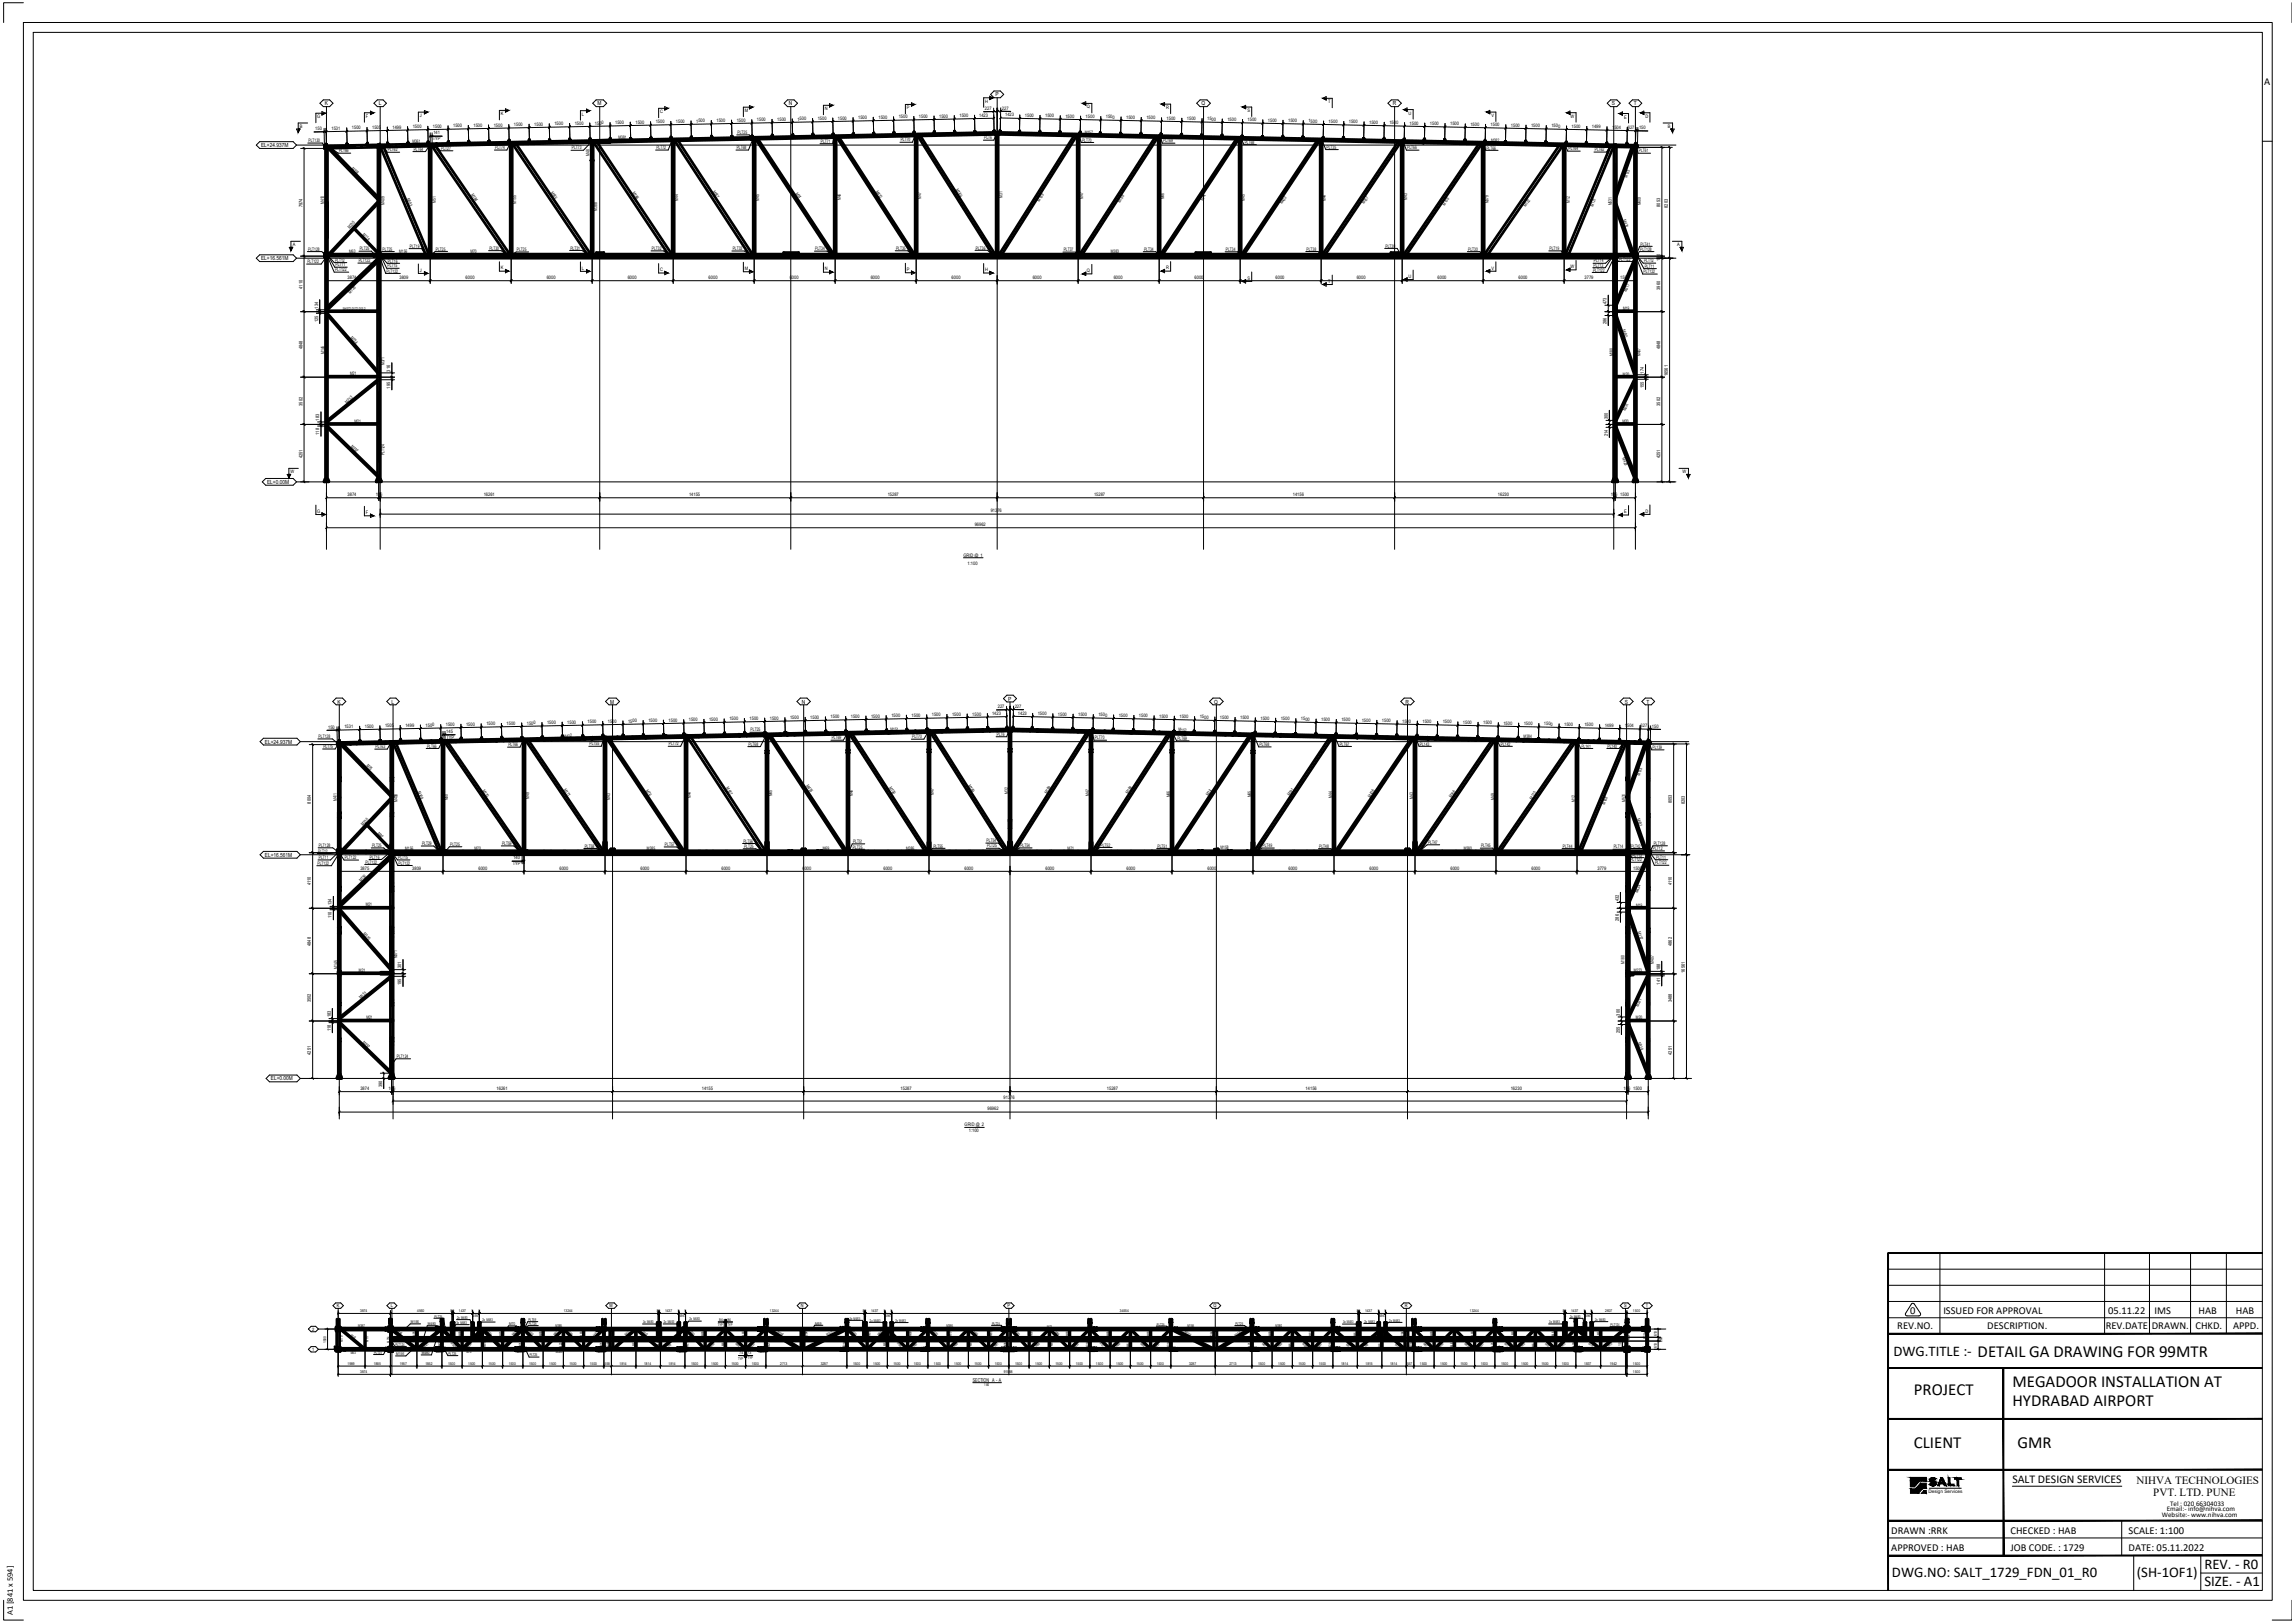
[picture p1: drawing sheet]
<svg xmlns="http://www.w3.org/2000/svg" width="841mm" height="594mm" viewBox="0 0 841 594" stroke-linecap="round" stroke-linejoin="round" font-family="sans-serif">
<defs><g id="words">
<g font-size="6.2">
<text x="724.7" y="497.1">DETAIL GA DRAWING FOR 99MTR</text>
<text x="737.5" y="507.9">MEGADOOR INSTALLATION AT</text>
<text x="701.3" y="511">PROJECT</text>
<text x="737.5" y="515.1">HYDRABAD AIRPORT</text>
<text x="701.3" y="530.5">CLIENT</text>
<text x="739.4" y="530.5">GMR</text>
</g>
<g font-size="5.4">
<text x="693.8" y="496.7">DWG.TITLE :-</text>
<text x="807.8" y="574.5">REV. - R0</text>
<text x="693.3" y="577.7">DWG.NO: SALT_1729_FDN_01_R0</text>
<text x="783.1" y="577.7">(SH-1OF1)</text>
<text x="807.8" y="580.9">SIZE. - A1</text>
</g>
<text font-size="4.3" x="737.4" y="543.2">SALT DESIGN SERVICES</text>
<g font-size="4">
<text x="783" y="543.4">NIHVA TECHNOLOGIES</text>
<text x="789.1" y="547.9">PVT. LTD. PUNE</text>
</g>
<g font-size="3.9">
<text x="829.8" y="31.2">A</text>
<text x="700" y="481.1">0</text>
<text x="712.2" y="481.2">ISSUED FOR APPROVAL</text>
<text x="772.5" y="481.1">05.11.22</text>
<text x="789.5" y="481.1">IMS</text>
<text x="805.7" y="481.1">HAB</text>
<text x="819.4" y="481.1">HAB</text>
<text x="695.3" y="486.8">REV.NO.</text>
<text x="728.3" y="486.8">DESCRIPTION.</text>
<text x="771.7" y="486.8">REV.DATE</text>
<text x="788.6" y="486.8">DRAWN.</text>
<text x="804.5" y="486.8">CHKD.</text>
<text x="818.3" y="486.8">APPD.</text>
<text x="693.1" y="561.7">DRAWN :RRK</text>
<text x="736.7" y="561.7">CHECKED : HAB</text>
<text x="780.1" y="561.7">SCALE: 1:100</text>
<text x="693.1" y="567.9">APPROVED : HAB</text>
<text x="736.7" y="568.1">JOB CODE. : 1729</text>
<text x="780.1" y="567.9">DATE: 05.11.2022</text>
</g>
<text font-size="3.1" x="4.7" y="591.6" transform="rotate(-90 4.7 591.6)">A1 [841 x 594]</text>
<g font-size="2.6">
<text x="795.3" y="551.6">Tel : 020 66304033</text>
<text x="792.2" y="555.5">Website:- www.nihva.com</text>
<text x="794.1" y="553.5">Email:- info@nihva.com</text>
</g>
<g font-size="2.1">
<text x="364.8" y="35.3">P</text>
<text x="119" y="38.6">K</text>
<text x="138.8" y="38.6">L</text>
<text x="218.9" y="38.6">M</text>
<text x="289.1" y="38.6">N</text>
<text x="440.3" y="38.6">Q</text>
<text x="510.4" y="38.6">R</text>
<text x="590.7" y="38.6">S</text>
<text x="598.7" y="38.6">T</text>
<text x="95.7" y="53.9">EL+24.937M</text>
<text x="95.7" y="95.3">EL+16.561M</text>
<text x="97.9" y="177.2">EL+0.00M</text>
<text x="123.7" y="257.7">K</text>
<text x="143.5" y="257.7">L</text>
<text x="223.6" y="257.7">M</text>
<text x="293.8" y="257.7">N</text>
<text x="369.5" y="256.6">P</text>
<text x="445" y="257.7">Q</text>
<text x="515.1" y="257.7">R</text>
<text x="595.4" y="257.7">S</text>
<text x="603.4" y="257.7">T</text>
<text x="97" y="272.4">EL+24.937M</text>
<text x="97" y="313.8">EL+16.561M</text>
<text x="99.3" y="395.7">EL+0.00M</text>
</g>
<text font-size="1.9" x="356.5" y="506.1">SECTION A - A</text>
<g font-size="1.7">
<text x="241.9" y="41.5">C</text>
<text x="272.9" y="41.1">M</text>
<text x="302.2" y="40.4">N</text>
<text x="332.3" y="40.1">P</text>
<text x="360.9" y="40.3" transform="rotate(-1 360.9 40.3)">227</text>
<text x="361" y="37.7">H</text>
<text x="367.2" y="40.1" transform="rotate(1 367.2 40.1)">227</text>
<text x="398.3" y="39.7">Q</text>
<text x="427.3" y="40">R</text>
<text x="457.1" y="41">S</text>
<text x="486.7" y="37.9">T</text>
<text x="109.9" y="46.8">B</text>
<text x="115.5" y="47.7" transform="rotate(-1 115.5 47.7)">150</text>
<text x="116.2" y="43.3">G</text>
<text x="121.5" y="47.6" transform="rotate(-1 121.5 47.6)">1531</text>
<text x="129" y="47.4" transform="rotate(-1 129 47.4)">1500</text>
<text x="134" y="43.2">F</text>
<text x="136.4" y="47.3" transform="rotate(-1 136.4 47.3)">1505</text>
<text x="143.8" y="47.1" transform="rotate(-1 143.8 47.1)">1499</text>
<text x="151.2" y="47" transform="rotate(-1 151.2 47)">1500</text>
<text x="153.8" y="42.9">J</text>
<text x="158.7" y="46.8" transform="rotate(-1 158.7 46.8)">1500</text>
<text x="166.1" y="46.7" transform="rotate(-1 166.1 46.7)">1500</text>
<text x="173.5" y="46.5" transform="rotate(-1 173.5 46.5)">1500</text>
<text x="180.9" y="46.4" transform="rotate(-1 180.9 46.4)">1500</text>
<text x="183.5" y="42.3">K</text>
<text x="188.3" y="46.2" transform="rotate(-1 188.3 46.2)">1500</text>
<text x="195.8" y="46.1" transform="rotate(-1 195.8 46.1)">1500</text>
<text x="203.2" y="45.9" transform="rotate(-1 203.2 45.9)">1500</text>
<text x="210.6" y="45.8" transform="rotate(-1 210.6 45.8)">1500</text>
<text x="213.2" y="42.4">L</text>
<text x="218" y="45.6" transform="rotate(-1 218 45.6)">1500</text>
<text x="225.4" y="45.5" transform="rotate(-1 225.4 45.5)">1500</text>
<text x="232.9" y="45.3" transform="rotate(-1 232.9 45.3)">1500</text>
<text x="240.3" y="45.2" transform="rotate(-1 240.3 45.2)">1500</text>
<text x="247.7" y="45" transform="rotate(-1 247.7 45)">1500</text>
<text x="255.1" y="44.9" transform="rotate(-1 255.1 44.9)">1500</text>
<text x="262.6" y="44.7" transform="rotate(-1 262.6 44.7)">1500</text>
<text x="270" y="44.6" transform="rotate(-1 270 44.6)">1500</text>
<text x="277.4" y="44.4" transform="rotate(-1 277.4 44.4)">1500</text>
<text x="284.8" y="44.3" transform="rotate(-1 284.8 44.3)">1500</text>
<text x="292.2" y="44.1" transform="rotate(-1 292.2 44.1)">1500</text>
<text x="299.7" y="44" transform="rotate(-1 299.7 44)">1500</text>
<text x="307.1" y="43.8" transform="rotate(-1 307.1 43.8)">1500</text>
<text x="314.5" y="43.7" transform="rotate(-1 314.5 43.7)">1500</text>
<text x="321.9" y="43.5" transform="rotate(-1 321.9 43.5)">1500</text>
<text x="329.3" y="43.4" transform="rotate(-1 329.3 43.4)">1500</text>
<text x="336.8" y="43.3" transform="rotate(-1 336.8 43.3)">1500</text>
<text x="344.2" y="43.1" transform="rotate(-1 344.2 43.1)">1500</text>
<text x="351.6" y="43" transform="rotate(-1 351.6 43)">1500</text>
<text x="358.8" y="42.8" transform="rotate(-1 358.8 42.8)">1423</text>
<text x="368.3" y="42.6" transform="rotate(1 368.3 42.6)">1423</text>
<text x="375.6" y="42.8" transform="rotate(1 375.6 42.8)">1500</text>
<text x="383" y="42.9" transform="rotate(1 383 42.9)">1500</text>
<text x="390.4" y="43.1" transform="rotate(1 390.4 43.1)">1500</text>
<text x="397.8" y="43.2" transform="rotate(1 397.8 43.2)">1500</text>
<text x="405.3" y="43.4" transform="rotate(1 405.3 43.4)">1500</text>
<text x="412.7" y="43.5" transform="rotate(1 412.7 43.5)">1500</text>
<text x="420.1" y="43.7" transform="rotate(1 420.1 43.7)">1500</text>
<text x="427.5" y="43.8" transform="rotate(1 427.5 43.8)">1500</text>
<text x="435" y="44" transform="rotate(1 435 44)">1500</text>
<text x="442.4" y="44.1" transform="rotate(1 442.4 44.1)">1500</text>
<text x="449.8" y="44.3" transform="rotate(1 449.8 44.3)">1500</text>
<text x="457.2" y="44.4" transform="rotate(1 457.2 44.4)">1500</text>
<text x="464.6" y="44.6" transform="rotate(1 464.6 44.6)">1500</text>
<text x="472" y="44.7" transform="rotate(1 472 44.7)">1500</text>
<text x="479.5" y="44.9" transform="rotate(1 479.5 44.9)">1500</text>
<text x="486.9" y="45" transform="rotate(1 486.9 45)">1500</text>
<text x="494.3" y="45.2" transform="rotate(1 494.3 45.2)">1500</text>
<text x="501.7" y="45.3" transform="rotate(1 501.7 45.3)">1500</text>
<text x="509.1" y="45.5" transform="rotate(1 509.1 45.5)">1500</text>
<text x="516.2" y="42">U</text>
<text x="516.6" y="45.6" transform="rotate(1 516.6 45.6)">1500</text>
<text x="524" y="45.7" transform="rotate(1 524 45.7)">1500</text>
<text x="531.4" y="45.9" transform="rotate(1 531.4 45.9)">1500</text>
<text x="538.8" y="46" transform="rotate(1 538.8 46)">1500</text>
<text x="546.2" y="46.2" transform="rotate(1 546.2 46.2)">1500</text>
<text x="546.6" y="42.9">V</text>
<text x="553.7" y="46.4" transform="rotate(1 553.7 46.4)">1500</text>
<text x="561.1" y="46.5" transform="rotate(1 561.1 46.5)">1500</text>
<text x="568.5" y="46.7" transform="rotate(1 568.5 46.7)">1500</text>
<text x="575.5" y="43.1">W</text>
<text x="575.9" y="46.8" transform="rotate(1 575.9 46.8)">1500</text>
<text x="583.4" y="47" transform="rotate(1 583.4 47)">1499</text>
<text x="590.8" y="47.1" transform="rotate(1 590.8 47.1)">1504</text>
<text x="595.2" y="43.4">E</text>
<text x="596.5" y="47.2" transform="rotate(1 596.5 47.2)">627</text>
<text x="600.6" y="47.3" transform="rotate(1 600.6 47.3)">150</text>
<text x="603" y="43.1">D</text>
<text x="611.2" y="46.8">B</text>
<text x="113.1" y="52.1">PLT130</text>
<text x="151.1" y="52.4" transform="rotate(-1 151.1 52.4)">M361</text>
<text x="158.6" y="51.4">TYP</text>
<text x="158.8" y="49.3">141</text>
<text x="226.7" y="50.8" transform="rotate(-1 226.7 50.8)">M381</text>
<text x="270.3" y="49.1">PLT25</text>
<text x="300.8" y="52.3">PLT71</text>
<text x="330.1" y="51.8">PLT70</text>
<text x="360.7" y="51">PLT6</text>
<text x="396.5" y="51.9">PLT70</text>
<text x="397.5" y="48.9" transform="rotate(1 397.5 48.9)">M157</text>
<text x="426.3" y="52.1">PLT69</text>
<text x="456.1" y="52.7">PLT68</text>
<text x="546.4" y="51.9" transform="rotate(1 546.4 51.9)">M382</text>
<text x="124.2" y="55.8">PLT66</text>
<text x="142.2" y="55.5">PLT62</text>
<text x="151.6" y="55.2">PLT64</text>
<text x="161.7" y="54.9">PLT27</text>
<text x="181.5" y="54.7">PLT74</text>
<text x="209.5" y="54.7">PLT73</text>
<text x="216" y="57" transform="rotate(-90 216 57)">M48</text>
<text x="240.6" y="54.7">PLT72</text>
<text x="270" y="54.7">PLT68</text>
<text x="486.2" y="54.5">PLT35</text>
<text x="515.7" y="54.7">PLT66</text>
<text x="544.7" y="54.8">PLT66</text>
<text x="574.8" y="55.1">PLT64</text>
<text x="584.4" y="55.4">PLT62</text>
<text x="600.6" y="55.8">PLT61</text>
<text x="128.7" y="61.8" transform="rotate(46 128.7 61.8)">M318</text>
<text x="596.3" y="65.2" transform="rotate(-70 596.3 65.2)">M135</text>
<text x="172.6" y="71.4" transform="rotate(56 172.6 71.4)">M184</text>
<text x="201.7" y="70.6" transform="rotate(56 201.7 70.6)">M185</text>
<text x="231.6" y="70.6" transform="rotate(56 231.6 70.6)">M186</text>
<text x="261.1" y="70.2" transform="rotate(57 261.1 70.2)">M187</text>
<text x="291.4" y="70.9" transform="rotate(56 291.4 70.9)">M74</text>
<text x="320.8" y="70.3" transform="rotate(57 320.8 70.3)">M432</text>
<text x="350.2" y="69.6" transform="rotate(58 350.2 69.6)">M189</text>
<text x="110.8" y="75.9" transform="rotate(-90 110.8 75.9)">7974</text>
<text x="118.8" y="74.7" transform="rotate(-90 118.8 74.7)">M410</text>
<text x="140.9" y="75" transform="rotate(-90 140.9 75)">M409</text>
<text x="148.9" y="72.9" transform="rotate(67 148.9 72.9)">M183</text>
<text x="159.7" y="74.4" transform="rotate(-90 159.7 74.4)">M51</text>
<text x="189.2" y="74.7" transform="rotate(-90 189.2 74.7)">M155</text>
<text x="218.8" y="77.2" transform="rotate(-90 218.8 77.2)">M388</text>
<text x="248.6" y="73.6" transform="rotate(-90 248.6 73.6)">M44</text>
<text x="278.2" y="73.6" transform="rotate(-90 278.2 73.6)">M45</text>
<text x="308.1" y="73.3" transform="rotate(-90 308.1 73.3)">M46</text>
<text x="337.5" y="72.9" transform="rotate(-90 337.5 72.9)">M47</text>
<text x="367.3" y="72.4" transform="rotate(-90 367.3 72.4)">M31</text>
<text x="381" y="73.9" transform="rotate(-58 381 73.9)">M189</text>
<text x="396.9" y="72.9" transform="rotate(-90 396.9 72.9)">M47</text>
<text x="410.5" y="74.3" transform="rotate(-57 410.5 74.3)">M188</text>
<text x="426.6" y="73.1" transform="rotate(-90 426.6 73.1)">M46</text>
<text x="440.8" y="73.7" transform="rotate(-56 440.8 73.7)">M74</text>
<text x="456.2" y="73.5" transform="rotate(-90 456.2 73.5)">M45</text>
<text x="469.9" y="74.8" transform="rotate(-56 469.9 74.8)">M433</text>
<text x="485.9" y="73.7" transform="rotate(-90 485.9 73.7)">M44</text>
<text x="499.9" y="74.8" transform="rotate(-56 499.9 74.8)">M167</text>
<text x="515.7" y="73.1" transform="rotate(-90 515.7 73.1)">M43</text>
<text x="529.4" y="75.4" transform="rotate(-56 529.4 75.4)">M166</text>
<text x="545.4" y="74.5" transform="rotate(-90 545.4 74.5)">M379</text>
<text x="559.2" y="75.8" transform="rotate(-56 559.2 75.8)">M122</text>
<text x="575.3" y="74.3" transform="rotate(-90 575.3 74.3)">M12</text>
<text x="583.8" y="75.7" transform="rotate(-67 583.8 75.7)">M121</text>
<text x="590.7" y="75.2" transform="rotate(-90 590.7 75.2)">M531</text>
<text x="601.2" y="75.3" transform="rotate(-90 601.2 75.3)">M409</text>
<text x="608.4" y="75.7" transform="rotate(-90 608.4 75.7)">8053</text>
<text x="611.2" y="76.1" transform="rotate(-90 611.2 76.1)">8203</text>
<text x="128.2" y="83.9" transform="rotate(-47 128.2 83.9)">M230</text>
<text x="594.7" y="80.7" transform="rotate(71 594.7 80.7)">M431</text>
<text x="132.7" y="86.1" transform="rotate(46 132.7 86.1)">M118</text>
<text x="601.2" y="89.9">PLT41</text>
<text x="107.3" y="90.1">A</text>
<text x="112.9" y="91.8">PLT128</text>
<text x="122.8" y="95.9">PLT12</text>
<text x="128" y="92.7">M63</text>
<text x="131.8" y="91.7">PLT25</text>
<text x="140.2" y="91.8">PLT25</text>
<text x="146.3" y="92.8">M156</text>
<text x="150.2" y="90.8">PLT19</text>
<text x="159.7" y="91.8">PLT25</text>
<text x="172.4" y="92.7">M70</text>
<text x="179.3" y="91.5">PLT30</text>
<text x="189.4" y="92">PLT25</text>
<text x="209" y="91.4">PLT31</text>
<text x="238.9" y="91.6">PLT32</text>
<text x="268.5" y="91.6">PLT33</text>
<text x="298.8" y="91.7">PLT34</text>
<text x="328.4" y="91.6">PLT35</text>
<text x="357.6" y="91.4">PLT36</text>
<text x="389.8" y="92">PLT37</text>
<text x="407.1" y="92.7">M383</text>
<text x="419.3" y="91.9">PLT34</text>
<text x="449.3" y="91.9">PLT34</text>
<text x="478.8" y="91.8">PLT38</text>
<text x="507.7" y="90.7">PLT39</text>
<text x="538" y="91.9">PLT30</text>
<text x="567.9" y="91.6">PLT19</text>
<text x="593.3" y="95.5">PLT122</text>
<text x="601.1" y="91.8">PLT128</text>
<text x="608.4" y="95.6" transform="rotate(-90 608.4 95.6)">150</text>
<text x="614.6" y="90.1">A</text>
<text x="112.7" y="96.4">PLT122</text>
<text x="122.8" y="99.4">PLT122</text>
<text x="123" y="97.6">PLT11</text>
<text x="131.4" y="96.1">PLT122</text>
<text x="141.6" y="99.9">PLT122</text>
<text x="142" y="98">PLT15</text>
<text x="142.2" y="96.1">PLT16</text>
<text x="153.8" y="99.5">J</text>
<text x="183.5" y="98.7">K</text>
<text x="213.2" y="98.8">L</text>
<text x="241.9" y="99.4">C</text>
<text x="272.9" y="98.9">M</text>
<text x="302.2" y="99.1">N</text>
<text x="332.3" y="99.3">P</text>
<text x="361" y="99.4">H</text>
<text x="398.3" y="99.7">Q</text>
<text x="427.3" y="98.7">R</text>
<text x="516.2" y="101.8">U</text>
<text x="546.6" y="98.7">V</text>
<text x="575.5" y="98.2">W</text>
<text x="583.8" y="99.5">PLT122</text>
<text x="584" y="97.8">PLT13</text>
<text x="584.1" y="96.1">PLT14</text>
<text x="602.3" y="100.1">PLT122</text>
<text x="602.5" y="96.1">PLT12</text>
<text x="602.7" y="98.1">PLT11</text>
<text x="110.8" y="105.8" transform="rotate(-90 110.8 105.8)">4110</text>
<text x="127.4" y="102.2">3874</text>
<text x="128.3" y="107.5" transform="rotate(-44 128.3 107.5)">M136</text>
<text x="146.4" y="102.2">3809</text>
<text x="170.6" y="102.2">6000</text>
<text x="200.3" y="102.2">6000</text>
<text x="230" y="102.2">6000</text>
<text x="259.7" y="102.2">6000</text>
<text x="289.4" y="102.2">6000</text>
<text x="319.1" y="102.2">6000</text>
<text x="348.7" y="102.2">6000</text>
<text x="378.4" y="102.2">6000</text>
<text x="408.1" y="102.2">6000</text>
<text x="437.8" y="102.2">6000</text>
<text x="457.1" y="102.5">S</text>
<text x="467.5" y="102.2">6000</text>
<text x="486.7" y="103.6">T</text>
<text x="497.2" y="102.2">6000</text>
<text x="526.8" y="102.2">6000</text>
<text x="556.5" y="102.2">6000</text>
<text x="580.7" y="102.2">3779</text>
<text x="593.8" y="102.2">1500</text>
<text x="596.1" y="107" transform="rotate(-67 596.1 107)">M317</text>
<text x="608.4" y="106.2" transform="rotate(-90 608.4 106.2)">3960</text>
<text x="116.5" y="113" transform="rotate(-90 116.5 113)">134</text>
<text x="588.8" y="111.3" transform="rotate(-90 588.8 111.3)">473</text>
<text x="594.8" y="113.6">M19</text>
<text x="116.5" y="118" transform="rotate(-90 116.5 118)">125</text>
<text x="588.8" y="118.8" transform="rotate(-90 588.8 118.8)">286</text>
<text x="128.4" y="123.7" transform="rotate(49 128.4 123.7)">M234</text>
<text x="594.4" y="120.9" transform="rotate(71 594.4 120.9)">M430</text>
<text x="110.8" y="128" transform="rotate(-90 110.8 128)">4848</text>
<text x="118.9" y="129.7" transform="rotate(-90 118.9 129.7)">M145</text>
<text x="591.1" y="130.5" transform="rotate(-90 591.1 130.5)">M180</text>
<text x="601.1" y="130.5" transform="rotate(-90 601.1 130.5)">M407</text>
<text x="608.4" y="128" transform="rotate(-90 608.4 128)">4848</text>
<text x="128.3" y="137.5">M21</text>
<text x="140.9" y="133.8" transform="rotate(-90 140.9 133.8)">M371</text>
<text x="143" y="136.1" transform="rotate(-90 143 136.1)">316</text>
<text x="594.7" y="137.6">M20</text>
<text x="602.4" y="136.8" transform="rotate(-90 602.4 136.8)">174</text>
<text x="611.2" y="137.8" transform="rotate(-90 611.2 137.8)">16561</text>
<text x="143" y="142.3" transform="rotate(-90 143 142.3)">195</text>
<text x="602.4" y="142.1" transform="rotate(-90 602.4 142.1)">155</text>
<text x="110.8" y="148.6" transform="rotate(-90 110.8 148.6)">3502</text>
<text x="127.1" y="147.8" transform="rotate(-39 127.1 147.8)">M233</text>
<text x="608.4" y="148.6" transform="rotate(-90 608.4 148.6)">3502</text>
<text x="117" y="154.1" transform="rotate(-90 117 154.1)">183</text>
<text x="129.9" y="154.8">M21</text>
<text x="589.2" y="153.5" transform="rotate(-90 589.2 153.5)">300</text>
<text x="594.5" y="154.9">M20</text>
<text x="595.6" y="150.7" transform="rotate(-65 595.6 150.7)">M231</text>
<text x="117" y="159.3" transform="rotate(-90 117 159.3)">118</text>
<text x="589.2" y="159.7" transform="rotate(-90 589.2 159.7)">214</text>
<text x="110.8" y="167.8" transform="rotate(-90 110.8 167.8)">4251</text>
<text x="128.5" y="163.6" transform="rotate(44 128.5 163.6)">M232</text>
<text x="140.9" y="166.8" transform="rotate(-90 140.9 166.8)">PLT124</text>
<text x="594.4" y="167.9" transform="rotate(68 594.4 167.9)">M429</text>
<text x="608.4" y="167.8" transform="rotate(-90 608.4 167.8)">4251</text>
<text x="106.5" y="173.3">W</text>
<text x="616.6" y="173.3">W</text>
<text x="127.4" y="181.7">3874</text>
<text x="137.7" y="181.7">106</text>
<text x="177.2" y="181.7">16261</text>
<text x="252.5" y="181.7">14155</text>
<text x="325.3" y="181.7">15287</text>
<text x="400.9" y="181.7">15287</text>
<text x="473.8" y="181.7">14156</text>
<text x="548.9" y="181.7">16230</text>
<text x="590.3" y="181.7">106</text>
<text x="593.8" y="181.7">1500</text>
<text x="116.2" y="187.8">G</text>
<text x="134" y="188.3">F</text>
<text x="363.1" y="187.7">91376</text>
<text x="595.2" y="188">E</text>
<text x="603" y="187.8">D</text>
<text x="357.2" y="192.7">96962</text>
<text x="353.1" y="203.9">GRID @ 1</text>
<text x="354.6" y="207">1:100</text>
<text x="267.3" y="263.9" transform="rotate(-1 267.3 263.9)">1500</text>
<text x="274.7" y="263.7" transform="rotate(-1 274.7 263.7)">1500</text>
<text x="282.1" y="263.6" transform="rotate(-1 282.1 263.6)">1500</text>
<text x="289.5" y="263.4" transform="rotate(-1 289.5 263.4)">1500</text>
<text x="296.9" y="263.3" transform="rotate(-1 296.9 263.3)">1500</text>
<text x="304.4" y="263.2" transform="rotate(-1 304.4 263.2)">1500</text>
<text x="311.8" y="263" transform="rotate(-1 311.8 263)">1500</text>
<text x="319.2" y="262.9" transform="rotate(-1 319.2 262.9)">1500</text>
<text x="326.6" y="262.7" transform="rotate(-1 326.6 262.7)">1500</text>
<text x="334.1" y="262.6" transform="rotate(-1 334.1 262.6)">1500</text>
<text x="341.5" y="262.4" transform="rotate(-1 341.5 262.4)">1500</text>
<text x="348.9" y="262.3" transform="rotate(-1 348.9 262.3)">1500</text>
<text x="356.3" y="262.1" transform="rotate(-1 356.3 262.1)">1500</text>
<text x="363.5" y="262" transform="rotate(-1 363.5 262)">1423</text>
<text x="365.7" y="259.4" transform="rotate(-1 365.7 259.4)">227</text>
<text x="371.9" y="259.3" transform="rotate(1 371.9 259.3)">227</text>
<text x="373" y="261.8" transform="rotate(1 373 261.8)">1423</text>
<text x="380.3" y="261.9" transform="rotate(1 380.3 261.9)">1500</text>
<text x="387.7" y="262.1" transform="rotate(1 387.7 262.1)">1500</text>
<text x="395.1" y="262.2" transform="rotate(1 395.1 262.2)">1500</text>
<text x="402.5" y="262.4" transform="rotate(1 402.5 262.4)">1500</text>
<text x="410" y="262.5" transform="rotate(1 410 262.5)">1500</text>
<text x="417.4" y="262.7" transform="rotate(1 417.4 262.7)">1500</text>
<text x="424.8" y="262.8" transform="rotate(1 424.8 262.8)">1500</text>
<text x="432.2" y="263" transform="rotate(1 432.2 263)">1500</text>
<text x="439.6" y="263.1" transform="rotate(1 439.6 263.1)">1500</text>
<text x="447.1" y="263.3" transform="rotate(1 447.1 263.3)">1500</text>
<text x="454.5" y="263.4" transform="rotate(1 454.5 263.4)">1500</text>
<text x="461.9" y="263.6" transform="rotate(1 461.9 263.6)">1500</text>
<text x="469.3" y="263.7" transform="rotate(1 469.3 263.7)">1500</text>
<text x="476.7" y="263.9" transform="rotate(1 476.7 263.9)">1500</text>
<text x="120.3" y="266.9" transform="rotate(-1 120.3 266.9)">150</text>
<text x="126.2" y="266.7" transform="rotate(-1 126.2 266.7)">1531</text>
<text x="133.7" y="266.6" transform="rotate(-1 133.7 266.6)">1500</text>
<text x="141.1" y="266.4" transform="rotate(-1 141.1 266.4)">1505</text>
<text x="148.5" y="266.3" transform="rotate(-1 148.5 266.3)">1499</text>
<text x="156" y="266.1" transform="rotate(-1 156 266.1)">1500</text>
<text x="163.4" y="266" transform="rotate(-1 163.4 266)">1500</text>
<text x="163.5" y="268.5">145</text>
<text x="170.8" y="265.8" transform="rotate(-1 170.8 265.8)">1500</text>
<text x="178.2" y="265.7" transform="rotate(-1 178.2 265.7)">1500</text>
<text x="185.7" y="265.5" transform="rotate(-1 185.7 265.5)">1500</text>
<text x="193.1" y="265.4" transform="rotate(-1 193.1 265.4)">1500</text>
<text x="200.5" y="265.2" transform="rotate(-1 200.5 265.2)">1500</text>
<text x="207.9" y="265.1" transform="rotate(-1 207.9 265.1)">1500</text>
<text x="215.3" y="265" transform="rotate(-1 215.3 265)">1500</text>
<text x="222.7" y="264.8" transform="rotate(-1 222.7 264.8)">1500</text>
<text x="230.2" y="264.7" transform="rotate(-1 230.2 264.7)">1500</text>
<text x="237.6" y="264.5" transform="rotate(-1 237.6 264.5)">1500</text>
<text x="245" y="264.4" transform="rotate(-1 245 264.4)">1500</text>
<text x="252.4" y="264.2" transform="rotate(-1 252.4 264.2)">1500</text>
<text x="259.8" y="264" transform="rotate(-1 259.8 264)">1500</text>
<text x="275.1" y="267.9">PLT25</text>
<text x="326.3" y="267.7" transform="rotate(-1 326.3 267.7)">M151</text>
<text x="365.3" y="269.5">PLT6</text>
<text x="431.9" y="267.9" transform="rotate(1 431.9 267.9)">M152</text>
<text x="484.2" y="264" transform="rotate(1 484.2 264)">1500</text>
<text x="491.6" y="264.2" transform="rotate(1 491.6 264.2)">1500</text>
<text x="499" y="264.3" transform="rotate(1 499 264.3)">1500</text>
<text x="506.4" y="264.5" transform="rotate(1 506.4 264.5)">1500</text>
<text x="513.8" y="264.6" transform="rotate(1 513.8 264.6)">1500</text>
<text x="521.3" y="264.8" transform="rotate(1 521.3 264.8)">1500</text>
<text x="528.7" y="264.9" transform="rotate(1 528.7 264.9)">1500</text>
<text x="536.1" y="265.1" transform="rotate(1 536.1 265.1)">1500</text>
<text x="543.5" y="265.2" transform="rotate(1 543.5 265.2)">1500</text>
<text x="550.9" y="265.4" transform="rotate(1 550.9 265.4)">1500</text>
<text x="558.4" y="265.5" transform="rotate(1 558.4 265.5)">1500</text>
<text x="565.8" y="265.7" transform="rotate(1 565.8 265.7)">1500</text>
<text x="573.2" y="265.8" transform="rotate(1 573.2 265.8)">1500</text>
<text x="580.6" y="266" transform="rotate(1 580.6 266)">1500</text>
<text x="588.1" y="266.1" transform="rotate(1 588.1 266.1)">1499</text>
<text x="595.5" y="266.3" transform="rotate(1 595.5 266.3)">1504</text>
<text x="601.2" y="266.4" transform="rotate(1 601.2 266.4)">627</text>
<text x="605.3" y="266.5" transform="rotate(1 605.3 266.5)">150</text>
<text x="116.8" y="270.3">PLT128</text>
<text x="118.5" y="274">PLT75</text>
<text x="137.6" y="274.1">PLT63</text>
<text x="156.5" y="273.8">PLT66</text>
<text x="163.6" y="270.5">TYP</text>
<text x="186.3" y="273.4">PLT66</text>
<text x="206.5" y="270.2" transform="rotate(-1 206.5 270.2)">M422</text>
<text x="216.1" y="273">PLT55</text>
<text x="245.2" y="273">PLT72</text>
<text x="274.3" y="273.2">PLT68</text>
<text x="304.8" y="270.8">PLT69</text>
<text x="334.3" y="270.4">PLT70</text>
<text x="401.2" y="270.8">PLT70</text>
<text x="431.5" y="271.1">PLT69</text>
<text x="461.6" y="273.3">PLT68</text>
<text x="491" y="273.1">PLT67</text>
<text x="520.3" y="273.1">PL143</text>
<text x="550" y="273.1">PL142</text>
<text x="558.4" y="270.3" transform="rotate(1 558.4 270.3)">M384</text>
<text x="579.5" y="273.8">PL141</text>
<text x="589.1" y="273.8">PL140</text>
<text x="605.6" y="274.3">PL139</text>
<text x="134.2" y="280.6" transform="rotate(46 134.2 280.6)">M75</text>
<text x="295.4" y="287.8" transform="rotate(56 295.4 287.8)">M435</text>
<text x="354.7" y="287.8" transform="rotate(58 354.7 287.8)">M189</text>
<text x="600.9" y="284.2" transform="rotate(-70 600.9 284.2)">M135</text>
<text x="123.5" y="293.5" transform="rotate(-90 123.5 293.5)">M411</text>
<text x="145.7" y="293.7" transform="rotate(-90 145.7 293.7)">M408</text>
<text x="153" y="290.2" transform="rotate(67 153 290.2)">M169</text>
<text x="164.2" y="293.2" transform="rotate(-90 164.2 293.2)">M50</text>
<text x="176.6" y="289.7" transform="rotate(55 176.6 289.7)">M170</text>
<text x="193.9" y="292.5" transform="rotate(-90 193.9 292.5)">M49</text>
<text x="206.5" y="289.4" transform="rotate(56 206.5 289.4)">M171</text>
<text x="223.6" y="292.9" transform="rotate(-90 223.6 292.9)">M43</text>
<text x="236.6" y="289.6" transform="rotate(56 236.6 289.6)">M76</text>
<text x="253.2" y="292.4" transform="rotate(-90 253.2 292.4)">M44</text>
<text x="265.9" y="288.7" transform="rotate(57 265.9 288.7)">M187</text>
<text x="282.9" y="291.7" transform="rotate(-90 282.9 291.7)">M45</text>
<text x="312.5" y="291.6" transform="rotate(-90 312.5 291.6)">M46</text>
<text x="325.7" y="288.6" transform="rotate(57 325.7 288.6)">M190</text>
<text x="342.3" y="291.2" transform="rotate(-90 342.3 291.2)">M47</text>
<text x="369.5" y="290.8" transform="rotate(-90 369.5 290.8)">M32</text>
<text x="383.7" y="290.8" transform="rotate(-58 383.7 290.8)">M189</text>
<text x="399.1" y="291.5" transform="rotate(-90 399.1 291.5)">M47</text>
<text x="413.4" y="290.9" transform="rotate(-57 413.4 290.9)">M188</text>
<text x="428.8" y="292.1" transform="rotate(-90 428.8 292.1)">M46</text>
<text x="442.9" y="291.6" transform="rotate(-56 442.9 291.6)">M74</text>
<text x="458.5" y="292.1" transform="rotate(-90 458.5 292.1)">M45</text>
<text x="472.7" y="291.7" transform="rotate(-56 472.7 291.7)">M191</text>
<text x="488.2" y="292.3" transform="rotate(-90 488.2 292.3)">M44</text>
<text x="502.2" y="292.1" transform="rotate(-56 502.2 292.1)">M436</text>
<text x="517.9" y="292.6" transform="rotate(-90 517.9 292.6)">M43</text>
<text x="532" y="292.4" transform="rotate(-56 532 292.4)">M166</text>
<text x="547.6" y="293" transform="rotate(-90 547.6 293)">M49</text>
<text x="561.5" y="292.8" transform="rotate(-56 561.5 292.8)">M170</text>
<text x="577.2" y="293.6" transform="rotate(-90 577.2 293.6)">M12</text>
<text x="595.7" y="293.8" transform="rotate(-90 595.7 293.8)">M531</text>
<text x="113.9" y="294.4" transform="rotate(-90 113.9 294.4)">8004</text>
<text x="588.1" y="294.8" transform="rotate(-67 588.1 294.8)">M168</text>
<text x="599.8" y="300" transform="rotate(71 599.8 300)">M431</text>
<text x="612.7" y="294.2" transform="rotate(-90 612.7 294.2)">8053</text>
<text x="617.4" y="294.6" transform="rotate(-90 617.4 294.6)">8203</text>
<text x="133.1" y="302.6" transform="rotate(-47 133.1 302.6)">M230</text>
<text x="138.2" y="305.4" transform="rotate(46 138.2 305.4)">M82</text>
<text x="116.9" y="310.2">PLT128</text>
<text x="136.4" y="310.3">PLT25</text>
<text x="148.5" y="311.4">M156</text>
<text x="154.7" y="309.6">PLT29</text>
<text x="165" y="309.8">PLT25</text>
<text x="173.9" y="311.4">M70</text>
<text x="184" y="309.5">PLT59</text>
<text x="214.3" y="310.5">PLT58</text>
<text x="237.1" y="311.2">M385</text>
<text x="243.7" y="309.9">PLT57</text>
<text x="272.4" y="308.6">PLT56</text>
<text x="272.6" y="310.6">PLT25</text>
<text x="301.5" y="311.4">M69</text>
<text x="312.5" y="310.8">PLT25</text>
<text x="312.6" y="308.8">PLT51</text>
<text x="332.1" y="311.4">M386</text>
<text x="342" y="310.4">PLT55</text>
<text x="361.6" y="308.5">PLT54</text>
<text x="361.8" y="310.4">PLT25</text>
<text x="373.9" y="310.3">PLT54</text>
<text x="391.2" y="311.5">M71</text>
<text x="403.3" y="310.1">PLT52</text>
<text x="424.2" y="310.4">PLT51</text>
<text x="447.3" y="311.1">M158</text>
<text x="462.7" y="310.3">PLT49</text>
<text x="483.5" y="310.5">PLT48</text>
<text x="523.3" y="309.1">PLT47</text>
<text x="536.4" y="311.4">M380</text>
<text x="542.8" y="310.4">PLT45</text>
<text x="572.7" y="310.5">PLT44</text>
<text x="591.4" y="310.8">PLT14</text>
<text x="597.7" y="310.5">PLT42</text>
<text x="605.7" y="311.4">PLT12</text>
<text x="606" y="309.5">PLT128</text>
<text x="116.4" y="316.8">PLT122</text>
<text x="116.6" y="312.3">PLT12</text>
<text x="116.8" y="314.7">PLT11</text>
<text x="126.4" y="314.7">PLT122</text>
<text x="133.9" y="316.3">PLT122</text>
<text x="135.5" y="314.5">PLT16</text>
<text x="145.9" y="314.7">PLT15</text>
<text x="146" y="316.7">PLT122</text>
<text x="187.9" y="317">TYP</text>
<text x="188.1" y="314.8">140</text>
<text x="597.5" y="315.5">PLT122</text>
<text x="598.2" y="313.8">PLT13</text>
<text x="606.5" y="316.6">PLT122</text>
<text x="606.9" y="314.6">PLT11</text>
<text x="132.1" y="318.5">3875</text>
<text x="132.3" y="323.1" transform="rotate(-44 132.3 323.1)">M136</text>
<text x="151.1" y="318.5">3809</text>
<text x="175.4" y="318.5">6000</text>
<text x="205" y="318.5">6000</text>
<text x="234.7" y="318.5">6000</text>
<text x="264.4" y="318.5">6000</text>
<text x="294.1" y="318.5">6000</text>
<text x="323.8" y="318.5">6000</text>
<text x="353.5" y="318.5">6000</text>
<text x="383.1" y="318.5">6000</text>
<text x="412.8" y="318.5">6000</text>
<text x="442.5" y="318.5">6000</text>
<text x="472.2" y="318.5">6000</text>
<text x="501.9" y="318.5">6000</text>
<text x="531.6" y="318.5">6000</text>
<text x="561.2" y="318.5">6000</text>
<text x="585.4" y="318.5">3779</text>
<text x="598.5" y="318.5">1500</text>
<text x="113.9" y="324.3" transform="rotate(-90 113.9 324.3)">4110</text>
<text x="600.1" y="327.1" transform="rotate(-67 600.1 327.1)">M434</text>
<text x="612.7" y="324.3" transform="rotate(-90 612.7 324.3)">4110</text>
<text x="121.5" y="331.5" transform="rotate(-90 121.5 331.5)">134</text>
<text x="134" y="332">M21</text>
<text x="593.2" y="330.1" transform="rotate(-90 593.2 330.1)">432</text>
<text x="599.5" y="332">M19</text>
<text x="121.5" y="336.4" transform="rotate(-90 121.5 336.4)">110</text>
<text x="593.2" y="337.3" transform="rotate(-90 593.2 337.3)">286</text>
<text x="600.1" y="341.4" transform="rotate(72 600.1 341.4)">M137</text>
<text x="113.9" y="346.5" transform="rotate(-90 113.9 346.5)">4848</text>
<text x="133" y="342.1" transform="rotate(49 133 342.1)">M320</text>
<text x="612.7" y="346.5" transform="rotate(-90 612.7 346.5)">4862</text>
<text x="145.6" y="351" transform="rotate(-90 145.6 351)">M371</text>
<text x="595.3" y="353" transform="rotate(-90 595.3 353)">M180</text>
<text x="606" y="352.9" transform="rotate(-90 606 352.9)">M407</text>
<text x="123.7" y="354.7" transform="rotate(-90 123.7 354.7)">M145</text>
<text x="131.6" y="355.9">M21</text>
<text x="147.1" y="354.7" transform="rotate(-90 147.1 354.7)">301</text>
<text x="598.7" y="355.8">M223</text>
<text x="608.3" y="355.3" transform="rotate(-90 608.3 355.3)">188</text>
<text x="617.4" y="356.3" transform="rotate(-90 617.4 356.3)">16561</text>
<text x="132.2" y="366" transform="rotate(-39 132.2 366)">M233</text>
<text x="147.1" y="360.8" transform="rotate(-90 147.1 360.8)">195</text>
<text x="608.3" y="360.6" transform="rotate(-90 608.3 360.6)">141</text>
<text x="113.9" y="367.1" transform="rotate(-90 113.9 367.1)">3502</text>
<text x="600.4" y="368.8" transform="rotate(-65 600.4 368.8)">M231</text>
<text x="612.7" y="367.2" transform="rotate(-90 612.7 367.2)">3488</text>
<text x="121.2" y="377.8" transform="rotate(-90 121.2 377.8)">118</text>
<text x="121.2" y="372.6" transform="rotate(-90 121.2 372.6)">183</text>
<text x="134.3" y="373.3">M21</text>
<text x="593.6" y="372" transform="rotate(-90 593.6 372)">300</text>
<text x="599.5" y="373.3">M20</text>
<text x="132.8" y="381.9" transform="rotate(44 132.8 381.9)">M232</text>
<text x="593.6" y="378.4" transform="rotate(-90 593.6 378.4)">255</text>
<text x="600.1" y="381.9" transform="rotate(68 600.1 381.9)">M319</text>
<text x="113.9" y="386.3" transform="rotate(-90 113.9 386.3)">4251</text>
<text x="145.4" y="387.5">PLT124</text>
<text x="612.7" y="386.3" transform="rotate(-90 612.7 386.3)">4251</text>
<text x="132.1" y="399.2">3874</text>
<text x="140" y="398.2" transform="rotate(-90 140 398.2)">390</text>
<text x="142.4" y="399.2">106</text>
<text x="182" y="399.2">16261</text>
<text x="257.2" y="399.2">14155</text>
<text x="330" y="399.2">15287</text>
<text x="405.7" y="399.2">15287</text>
<text x="478.5" y="399.2">14156</text>
<text x="553.6" y="399.2">16230</text>
<text x="595" y="399.2">106</text>
<text x="598.5" y="399.2">1500</text>
<text x="361.9" y="406.7">96962</text>
<text x="367.8" y="402.7">91376</text>
<text x="353.5" y="412.6">GRID @ 2</text>
<text x="355" y="414.5">1:100</text>
<text x="123.4" y="478.8">K</text>
<text x="143.2" y="478.8">L</text>
<text x="223.4" y="478.8">M</text>
<text x="293.5" y="478.8">N</text>
<text x="369.2" y="478.8">P</text>
<text x="444.7" y="478.8">Q</text>
<text x="514.8" y="478.8">R</text>
<text x="595.1" y="478.8">S</text>
<text x="603.1" y="478.8">T</text>
<text x="114.4" y="487.4">2</text>
<text x="114.4" y="494.8">1</text>
<text x="706.7" y="546.8">Design Services</text>
</g>
<g font-size="1.4">
<text x="125.6" y="113.5">SHS72.0X72.0X3.2</text>
<text x="132" y="480.6">3874</text>
<text x="150.6" y="484.6">M156</text>
<text x="152.9" y="480.6">4560</text>
<text x="156.8" y="485.3">M480</text>
<text x="159.3" y="482.6">PLT25</text>
<text x="165.1" y="480.6">80</text>
<text x="165.7" y="482.5">5</text>
<text x="167.3" y="484.9">3x M483</text>
<text x="167.5" y="483.1">2x M483</text>
<text x="168.2" y="480.6">1437</text>
<text x="172.8" y="480.6">5</text>
<text x="173.3" y="482.5">495</text>
<text x="175.3" y="480.6">5</text>
<text x="176.8" y="484">2x M483</text>
<text x="186.6" y="485.4">M70</text>
<text x="193.7" y="483.8">PLT59</text>
<text x="193.8" y="485.3">PLT25</text>
<text x="206.6" y="480.6">13244</text>
<text x="235.7" y="484.7">3x M483</text>
<text x="240.7" y="480.6">80</text>
<text x="241.2" y="482.5">5</text>
<text x="243.3" y="484.7">2x M483</text>
<text x="243.7" y="480.6">1437</text>
<text x="248.4" y="480.6">5</text>
<text x="248.9" y="482.5">495</text>
<text x="250.8" y="480.6">5</text>
<text x="252.6" y="483.6">2x M483</text>
<text x="263" y="485.8">TYP</text>
<text x="263.6" y="483.7">84</text>
<text x="266.6" y="485.7">TYP</text>
<text x="266.6" y="483.7">84</text>
<text x="282.2" y="480.6">13244</text>
<text x="298.7" y="485.2">M69</text>
<text x="311.4" y="483.4">3x M483</text>
<text x="316.2" y="480.6">80</text>
<text x="316.8" y="482.5">5</text>
<text x="318.8" y="484.1">2x M483</text>
<text x="319.3" y="480.6">1437</text>
<text x="323.9" y="480.6">5</text>
<text x="324.4" y="482.5">495</text>
<text x="326.4" y="480.6">5</text>
<text x="328.1" y="484.2">2x M483</text>
<text x="363.6" y="485.2">PLT25</text>
<text x="410.4" y="480.6">34554</text>
<text x="424" y="485.5">PLT25</text>
<text x="452.7" y="485.3">PLT25</text>
<text x="492.2" y="484.7">3x M483</text>
<text x="497.2" y="480.6">80</text>
<text x="497.8" y="482.5">5</text>
<text x="500" y="484.5">2x M483</text>
<text x="500.2" y="480.6">1437</text>
<text x="504.9" y="480.6">5</text>
<text x="505.4" y="482.5">495</text>
<text x="507.4" y="480.6">5</text>
<text x="509.1" y="484.1">2x M483</text>
<text x="538.7" y="480.6">13244</text>
<text x="567.8" y="484.7">3x M483</text>
<text x="572.7" y="480.6">80</text>
<text x="573.3" y="482.5">5</text>
<text x="575.4" y="482.6">2x M483</text>
<text x="575.8" y="480.6">1437</text>
<text x="580.4" y="480.6">5</text>
<text x="580.9" y="482.5">495</text>
<text x="582.9" y="480.6">5</text>
<text x="584.5" y="483.8">2x M483</text>
<text x="588.3" y="480.6">2607</text>
<text x="590.2" y="485.7">PLT124</text>
<text x="598.4" y="480.6">1500</text>
<text x="119.5" y="492" transform="rotate(-90 119.5 492)">1500</text>
<text x="125.6" y="491.6" transform="rotate(-90 125.6 491.6)">M119</text>
<text x="128.5" y="489.4" transform="rotate(39 128.5 489.4)">M18</text>
<text x="131.3" y="486.1">M387</text>
<text x="135" y="491.4" transform="rotate(-90 135 491.4)">M117</text>
<text x="142.8" y="491.8" transform="rotate(-90 142.8 491.8)">M214</text>
<text x="145.5" y="487.9" transform="rotate(39 145.5 487.9)">M95</text>
<text x="152.3" y="490" transform="rotate(-90 152.3 490)">M495</text>
<text x="165.1" y="491.9" transform="rotate(45 165.1 491.9)">M529</text>
<text x="169.1" y="489.5" transform="rotate(-90 169.1 489.5)">M89</text>
<text x="178.4" y="488" transform="rotate(45 178.4 488)">M94</text>
<text x="184" y="489.5" transform="rotate(-90 184 489.5)">M89</text>
<text x="188.2" y="489.5" transform="rotate(-45 188.2 489.5)">M93</text>
<text x="193.7" y="488.1" transform="rotate(47 193.7 488.1)">M15</text>
<text x="198.7" y="489.4" transform="rotate(-90 198.7 489.4)">M89</text>
<text x="203.4" y="489.4" transform="rotate(-45 203.4 489.4)">M92</text>
<text x="203.6" y="486.1">M385</text>
<text x="208" y="487.9" transform="rotate(45 208 487.9)">M88</text>
<text x="213.6" y="489.5" transform="rotate(-90 213.6 489.5)">M89</text>
<text x="218" y="489.6" transform="rotate(-46 218 489.6)">M87</text>
<text x="229.5" y="489.3" transform="rotate(-42 229.5 489.3)">M11</text>
<text x="235.5" y="488.3" transform="rotate(40 235.5 488.3)">M10</text>
<text x="252.8" y="488" transform="rotate(45 252.8 488)">M87</text>
<text x="258.1" y="489.4" transform="rotate(-90 258.1 489.4)">M89</text>
<text x="272.9" y="489.6" transform="rotate(-90 272.9 489.6)">M89</text>
<text x="284.8" y="488.2" transform="rotate(32 284.8 488.2)">M154</text>
<text x="295.9" y="490" transform="rotate(-90 295.9 490)">M284</text>
<text x="303.2" y="489.5" transform="rotate(-27 303.2 489.5)">M153</text>
<text x="312.1" y="488" transform="rotate(45 312.1 488)">M87</text>
<text x="319" y="489.4" transform="rotate(-90 319 489.4)">M89</text>
<text x="322.2" y="489.4" transform="rotate(-45 322.2 489.4)">M88</text>
<text x="334" y="489.4" transform="rotate(-90 334 489.4)">M89</text>
<text x="341.9" y="487.9" transform="rotate(45 341.9 487.9)">M87</text>
<text x="346.8" y="486.1">M386</text>
<text x="348.7" y="489.6" transform="rotate(-90 348.7 489.6)">M89</text>
<text x="356.5" y="488" transform="rotate(45 356.5 488)">M88</text>
<text x="363.6" y="489.3" transform="rotate(-90 363.6 489.3)">M89</text>
<text x="371.8" y="487.9" transform="rotate(47 371.8 487.9)">M90</text>
<text x="378.3" y="489.5" transform="rotate(-90 378.3 489.5)">M89</text>
<text x="383.8" y="486.3">M71</text>
<text x="386.4" y="488.1" transform="rotate(45 386.4 488.1)">M88</text>
<text x="391.7" y="489.4" transform="rotate(-90 391.7 489.4)">M89</text>
<text x="406.5" y="489.4" transform="rotate(-90 406.5 489.4)">M89</text>
<text x="421.4" y="489.4" transform="rotate(-90 421.4 489.4)">M89</text>
<text x="434.1" y="488.4" transform="rotate(27 434.1 488.4)">M153</text>
<text x="435.1" y="486.1">M158</text>
<text x="444.6" y="490" transform="rotate(-90 444.6 490)">M284</text>
<text x="452.7" y="489.6" transform="rotate(-32 452.7 489.6)">M154</text>
<text x="466" y="489.5" transform="rotate(-90 466 489.5)">M89</text>
<text x="467.4" y="486.1">M380</text>
<text x="480.8" y="489.4" transform="rotate(-90 480.8 489.4)">M89</text>
<text x="497.1" y="489.3" transform="rotate(-90 497.1 489.3)">M6</text>
<text x="514.5" y="490" transform="rotate(-90 514.5 490)">M284</text>
<text x="525.3" y="489.5" transform="rotate(-90 525.3 489.5)">M89</text>
<text x="540.1" y="489.6" transform="rotate(-90 540.1 489.6)">M89</text>
<text x="554.9" y="489" transform="rotate(-90 554.9 489)">M6</text>
<text x="569.7" y="489.1" transform="rotate(-90 569.7 489.1)">M6</text>
<text x="586.3" y="489.1" transform="rotate(-90 586.3 489.1)">M6</text>
<text x="597.3" y="490.6" transform="rotate(-90 597.3 490.6)">M214</text>
<text x="603.2" y="490.5" transform="rotate(-90 603.2 490.5)">M214</text>
<text x="607.1" y="489.4" transform="rotate(-90 607.1 489.4)">610</text>
<text x="609.1" y="491.6" transform="rotate(-90 609.1 491.6)">280</text>
<text x="128.5" y="495.8">M63</text>
<text x="137.1" y="495.9">PLT25</text>
<text x="144.9" y="492.9">PLT124</text>
<text x="145.2" y="496.4">M156</text>
<text x="154.6" y="496">M480</text>
<text x="155.5" y="493.7" transform="rotate(-40 155.5 493.7)">M277</text>
<text x="161.6" y="493.1" transform="rotate(-90 161.6 493.1)">M214</text>
<text x="164.4" y="496.3">PLT25</text>
<text x="170.9" y="495.7">M70</text>
<text x="171.7" y="493.7" transform="rotate(-45 171.7 493.7)">M94</text>
<text x="178" y="493.4" transform="rotate(-90 178 493.4)">M89</text>
<text x="191.2" y="493.4" transform="rotate(-90 191.2 493.4)">M214</text>
<text x="194.1" y="496.8">PLT25</text>
<text x="203.8" y="495.7">M383</text>
<text x="206" y="493.6" transform="rotate(-90 206 493.6)">M22</text>
<text x="220.9" y="493.5" transform="rotate(-90 220.9 493.5)">M214</text>
<text x="223.3" y="493.6" transform="rotate(-90 223.3 493.6)">M284</text>
<text x="232.7" y="493.1" transform="rotate(-90 232.7 493.1)">M6</text>
<text x="241.7" y="492.8" transform="rotate(-90 241.7 492.8)">M6</text>
<text x="245.2" y="493.4" transform="rotate(-41 245.2 493.4)">M9</text>
<text x="252.3" y="493.3" transform="rotate(-90 252.3 493.3)">M214</text>
<text x="260.6" y="493.6" transform="rotate(-45 260.6 493.6)">M88</text>
<text x="265.5" y="493.2" transform="rotate(-90 265.5 493.2)">M6</text>
<text x="269.5" y="492.2" transform="rotate(45 269.5 492.2)">M88</text>
<text x="270.5" y="498">TYP</text>
<text x="271" y="496">74</text>
<text x="274" y="496">73</text>
<text x="274" y="497.9">TYP</text>
<text x="275.5" y="493.7" transform="rotate(-45 275.5 493.7)">M87</text>
<text x="282.1" y="493.5" transform="rotate(-90 282.1 493.5)">M214</text>
<text x="309.9" y="493.7" transform="rotate(-90 309.9 493.7)">M214</text>
<text x="324.7" y="493.1" transform="rotate(-90 324.7 493.1)">M6</text>
<text x="328.7" y="492" transform="rotate(45 328.7 492)">M88</text>
<text x="335" y="493.5" transform="rotate(-45 335 493.5)">M87</text>
<text x="349.8" y="493.5" transform="rotate(-45 349.8 493.5)">M88</text>
<text x="356.2" y="493" transform="rotate(-90 356.2 493)">M6</text>
<text x="364.8" y="493.5" transform="rotate(-48 364.8 493.5)">M91</text>
<text x="369" y="493.5" transform="rotate(-90 369 493.5)">M284</text>
<text x="379.9" y="493.5" transform="rotate(-45 379.9 493.5)">M88</text>
<text x="385.8" y="493" transform="rotate(-90 385.8 493)">M6</text>
<text x="394.3" y="493.7" transform="rotate(-45 394.3 493.7)">M87</text>
<text x="399" y="493.6" transform="rotate(-90 399 493.6)">M214</text>
<text x="402.9" y="492" transform="rotate(45 402.9 492)">M87</text>
<text x="409.3" y="493.5" transform="rotate(-45 409.3 493.5)">M88</text>
<text x="413.9" y="493.3" transform="rotate(-90 413.9 493.3)">M6</text>
<text x="417.8" y="492.1" transform="rotate(45 417.8 492.1)">M88</text>
<text x="423.8" y="493.6" transform="rotate(-45 423.8 493.6)">M87</text>
<text x="428.7" y="493.6" transform="rotate(-90 428.7 493.6)">M214</text>
<text x="458.4" y="493.6" transform="rotate(-90 458.4 493.6)">M214</text>
<text x="462.4" y="492.2" transform="rotate(46 462.4 492.2)">M87</text>
<text x="468.7" y="493.5" transform="rotate(-45 468.7 493.5)">M88</text>
<text x="473.3" y="493.3" transform="rotate(-90 473.3 493.3)">M6</text>
<text x="477.2" y="492.3" transform="rotate(45 477.2 492.3)">M88</text>
<text x="483.4" y="493.6" transform="rotate(-45 483.4 493.6)">M87</text>
<text x="487.9" y="493.6" transform="rotate(-90 487.9 493.6)">M214</text>
<text x="493.2" y="492.5" transform="rotate(41 493.2 492.5)">M9</text>
<text x="500.5" y="493.3" transform="rotate(-39 500.5 493.3)">M8</text>
<text x="506.1" y="493.5" transform="rotate(-90 506.1 493.5)">M6</text>
<text x="511.2" y="492.7" transform="rotate(42 511.2 492.7)">M7</text>
<text x="517.8" y="493.6" transform="rotate(-90 517.8 493.6)">M214</text>
<text x="521.5" y="492.2" transform="rotate(46 521.5 492.2)">M87</text>
<text x="527.8" y="493.6" transform="rotate(-45 527.8 493.6)">M88</text>
<text x="532.6" y="493.2" transform="rotate(-90 532.6 493.2)">M6</text>
<text x="536.6" y="492.2" transform="rotate(45 536.6 492.2)">M88</text>
<text x="542.6" y="493.6" transform="rotate(-46 542.6 493.6)">M87</text>
<text x="547.5" y="493.6" transform="rotate(-90 547.5 493.6)">M214</text>
<text x="551.2" y="492.2" transform="rotate(46 551.2 492.2)">M17</text>
<text x="557.8" y="493.5" transform="rotate(-46 557.8 493.5)">M16</text>
<text x="562.4" y="493.3" transform="rotate(-90 562.4 493.3)">M6</text>
<text x="566.1" y="492.1" transform="rotate(46 566.1 492.1)">M16</text>
<text x="572.6" y="493.5" transform="rotate(-47 572.6 493.5)">M15</text>
<text x="577.2" y="493.6" transform="rotate(-90 577.2 493.6)">M214</text>
<text x="582" y="492.1" transform="rotate(40 582 492.1)">M14</text>
<text x="589.6" y="493.4" transform="rotate(-40 589.6 493.4)">M13</text>
<text x="594" y="493.1" transform="rotate(-90 594 493.1)">10</text>
<text x="607.1" y="493.8" transform="rotate(-90 607.1 493.8)">610</text>
<text x="127.4" y="499.8">1989</text>
<text x="132" y="502.9">3874</text>
<text x="137" y="499.8">1885</text>
<text x="146.5" y="499.8">1957</text>
<text x="155.9" y="499.8">1852</text>
<text x="164.2" y="499.8">1500</text>
<text x="171.6" y="499.8">1500</text>
<text x="179" y="499.8">1500</text>
<text x="186.4" y="499.8">1500</text>
<text x="193.9" y="499.8">1500</text>
<text x="201.3" y="499.8">1500</text>
<text x="208.7" y="499.8">1500</text>
<text x="216.1" y="499.8">1500</text>
<text x="221.6" y="499.8">558</text>
<text x="227.1" y="499.8">1814</text>
<text x="236.1" y="499.8">1814</text>
<text x="245" y="499.8">1814</text>
<text x="253.2" y="499.8">1500</text>
<text x="260.6" y="499.8">1500</text>
<text x="268.1" y="499.8">1500</text>
<text x="275.5" y="499.8">1500</text>
<text x="285.9" y="499.8">2713</text>
<text x="300.8" y="499.8">3287</text>
<text x="312.6" y="499.8">1500</text>
<text x="320" y="499.8">1500</text>
<text x="327.4" y="499.8">1500</text>
<text x="334.9" y="499.8">1500</text>
<text x="342.3" y="499.8">1500</text>
<text x="349.7" y="499.8">1500</text>
<text x="357.1" y="499.8">1500</text>
<text x="364.5" y="499.8">1500</text>
<text x="367.8" y="502.9">91588</text>
<text x="372" y="499.8">1500</text>
<text x="379.4" y="499.8">1500</text>
<text x="386.8" y="499.8">1500</text>
<text x="394.2" y="499.8">1500</text>
<text x="401.6" y="499.8">1500</text>
<text x="409.1" y="499.8">1500</text>
<text x="416.5" y="499.8">1500</text>
<text x="423.9" y="499.8">1500</text>
<text x="435.7" y="499.8">3287</text>
<text x="450.6" y="499.8">2713</text>
<text x="461" y="499.8">1500</text>
<text x="468.4" y="499.8">1500</text>
<text x="475.8" y="499.8">1500</text>
<text x="483.3" y="499.8">1500</text>
<text x="491.5" y="499.8">1814</text>
<text x="500.4" y="499.8">1815</text>
<text x="509.4" y="499.8">1814</text>
<text x="515.6" y="499.8">557</text>
<text x="520.4" y="499.8">1500</text>
<text x="527.8" y="499.8">1500</text>
<text x="535.2" y="499.8">1500</text>
<text x="542.6" y="499.8">1500</text>
<text x="550.1" y="499.8">1500</text>
<text x="557.5" y="499.8">1500</text>
<text x="564.9" y="499.8">1500</text>
<text x="572.3" y="499.8">1500</text>
<text x="580.6" y="499.8">1837</text>
<text x="589.9" y="499.8">1942</text>
<text x="598.4" y="499.8">1500</text>
<text x="598.4" y="502.9">1500</text>
<text x="360.7" y="507.7">1:80</text>
</g>
</g></defs>
<!-- layer: Part -->
<g fill="none" stroke="#000" stroke-width=".99">
<path d="M118.9 53.5v.8zM118.9 54.3h.1M119 54.3h2.4zM119.3 54.4v38.7M119.5 52.9v.5M119.5 53.4h.2M119.5 53h.1M119.5 53v.4M119.7 53h.1M119.7 52.9l-.2 .1M119.7 52.9v.1M119.7 53.4h.1"/>
<path d="M119.7 53v.4M120 54.4v38.7h-.7M120.3 54.4l18.2 18.8M121.3 54.3l17.2 17.8v1.1M127.1 52.8v.5M127.1 53.2v.1M127.1 53.2h.2M127.1 52.8h.1M127.1 52.8h.2M127.3 52.8h.1M127.3 53.2h.1M127.3 53.2v.1"/>
<path d="M127.3 52.8h-.2M127.3 53.3h-.2M127.3 52.8v.4M134.5 52.7v.4M134.5 53.1h.1M134.5 52.7h.1M134.5 52.6h.2M134.5 53.1h.2M134.7 52.7h.1M134.7 53.1h.1M134.7 53.1h-.2M134.7 52.7v.4"/>
<path d="M138.3 53.9h2.5zM138.3 53.9l-16.9 .4M138.5 54v18.1M138.5 53h.1M138.6 53h.6M139.3 54v39M139.5 54l16.4 39M140.6 53.9l16.5 39.1M141.9 52.5h.1M141.9 52.5l.1 .5M142 53h.1M142.2 52.5l-.2 .4"/>
<path d="M142.2 53h-.2M142.2 52.9v.1M142.2 52.5v.4M149.4 52.8h.1M149.4 52.4v.4M149.4 52.4l.2 .4M149.4 52.8h.2M149.6 52.4h-.2M149.6 52.4h.1M149.6 52.8h.1M149.6 52.4v.4M156.8 52.2h.1"/>
<path d="M156.8 52.2v.5M156.8 52.7h.2M156.8 52.2h.2M156.8 52.2v.4M157 52.2h.1M157 52.2l-.2 .4M157 52.6v.1M157 52.2v.4M157.1 53.6l2.7-.1zM157.1 53.6l-16.3 .3M157.3 53.6v39.4M158 53.6v39.4"/>
<path d="M158.3 53.6l27.1 39.4M159.6 53.6l27.2 39.4M159.9 52.5l.1 1.1zM160 53.5h-.2M164.2 52.1v.4M164.2 52.1h.1M164.2 52.5h.1M164.2 52.1l.2 .4M164.2 52.1h.2M164.2 52.5h.2M164.4 52v.1M164.4 52.5h.1"/>
<path d="M164.4 52.5h-.2M164.4 52.1v.4M171.6 51.9v.5M171.6 52l.2 .4M171.6 52h.1M171.6 51.9h.2M171.6 52.4h.2M171.8 51.9h.1M171.8 52.3h.1M171.8 51.9l.1 .5M179 51.8v.4M179 52.2h.1"/>
<path d="M179 51.7v.1M179.1 52.2h.1M179.1 52.2h.2M179.2 51.8l-.1 .4M179.2 51.8h.1M179.2 51.7l.1 .1M179.3 52.2h-.1M179.3 51.8h-.3M179.3 51.8v.4M186.5 51.6v.4M186.5 52v.1M186.5 51.6h.1"/>
<path d="M186.5 51.6l.2 .4M186.5 51.6l.2 .5M186.5 52.1h.2M186.5 51.6h.2M186.7 52h.1M186.7 51.6h.1M186.7 52v.1M186.7 51.6v.4M186.7 52.8h2.7zM186.7 52.8l-26.7 .5M187 52.9v40.1M187.7 52.8v40.2"/>
<path d="M187.9 52.8l27.2 40.2M189.2 52.8l27.2 40.2M193.9 51.4v.1M193.9 51.5v.4M193.9 51.9h.2M193.9 51.5h.2M194.1 51.5l-.2 .4h.2M194.1 51.5h.1M194.1 51.4v.1M194.1 51.9h.1M194.1 51.5v.4M201.3 51.3v.4"/>
<path d="M201.3 51.7v.1M201.3 51.3h.1M201.3 51.3l.2 .4M201.3 51.7l.2 .1M201.3 51.8h.2M201.5 51.8h.1M201.5 51.3h-.2M201.5 51.3h.1M201.5 51.7v.1M201.5 51.3v.4M208.7 51.1v.1M208.7 51.2v.4"/>
<path d="M208.7 51.6h.2M208.9 51.1l-.2 .1M208.9 51.1v.1M208.9 51.2l-.2 .4M208.9 51.6h.1M209 51.6h-.1M209 51.2v.4M216.1 51l.1 .4M216.1 51.4l.1 .1M216.2 51h-.1M216.2 51h.1M216.2 51.4v.1"/>
<path d="M216.2 51.4l.1 .1M216.2 51.5h.2M216.3 51h.1M216.3 51h-.1M216.3 51l.1 .4M216.4 51.4l-.1 .1M216.4 51h.1M216.4 51v.5M216.4 52.2l7.2-.1zM216.4 51.4l7.1-.1zM216.4 52.2l-27 .6M216.4 51.5l-97.5 2"/>
<path d="M216.6 58.7l.8 .1zM216.6 52.3v40.7M217.4 52.2v40.8M217.6 52.2l27.2 40.8M218.9 52.2l27.2 40.8M223.5 51.3l141.9-2.8v.7v-.7l234.7 4.7v.7M223.6 50.9v.4M223.6 51.3h.1M223.6 50.9h.1M223.6 51.3h.2M223.6 50.8h.2M223.6 50.8v.1"/>
<path d="M223.8 50.9h.1M223.8 50.9h-.2M223.8 51.3h.1M223.8 50.9v.4M231 50.7v.5M231 51.1v.1M231 51.1l.2 .1M231.2 50.7h.1M231.2 50.7l-.2 .4M231.2 50.7h-.2M231.2 50.7l-.2 .5M238.4 50.6v.4"/>
<path d="M238.4 51h.1M238.4 50.6h.1M238.4 51h.2M238.4 50.6h.2M238.6 50.6h.1M238.6 51h.1M238.6 50.6l.1 .4M238.7 51h.1M245.8 50.4h.1M245.8 50.4v.5M245.9 50.9h.1M246 50.4l-.1 .4"/>
<path d="M246.1 50.9h-.1M246.1 50.4l-.1 .5M246.1 51.6h2.6zM246.1 51.6l-22.5 .5M246.3 51.7v41.3M247.1 51.7v41.3M247.3 51.7l27.1 41.3M248.6 51.6l27.1 41.4M253.2 50.3l.3 .4M253.2 50.3h.1M253.2 50.7h.1M253.3 50.3h-.1"/>
<path d="M253.3 50.3h.1M253.3 50.7h.1M253.4 50.3h.1M253.4 50.3l.1 .4M253.5 50.3h.1M253.5 50.7h.1M253.5 50.7h-.1M260.7 50.1v.5M260.7 50.6h.1M260.7 50.1h.1M260.7 50.1h.2M260.7 50.1v.1"/>
<path d="M260.9 50.1h.1M260.9 50.2l-.2 .4M260.9 50.6h-.2M260.9 50.6h.1M260.9 50.1v.5M268.1 50v.4M268.1 50.4h.1M268.1 50h.1M268.1 50.4h.2M268.1 50h.2M268.1 50l.2 .4M268.3 50.4h.1"/>
<path d="M268.3 50h.1M268.3 50h-.2M268.3 50v.4M275.2 50.2l.1 .9zM275.2 51l-26.5 .6M275.5 49.8v.5M275.5 50.3h.2M275.5 50.3h.1M275.5 49.8h.1M275.5 49.8h.2M275.5 49.8v.1M275.7 49.9l-.2 .4"/>
<path d="M275.7 49.9h.1M275.7 49.8h.1M275.7 50.3h.1M275.7 49.9l.1 .4M275.7 49.8v.1M275.8 50.3h-.1M275.8 51h2.2zM275.8 51h-.5M276 51.1v41.9M276.8 51.1v41.9M277 51.1l27.6 41.9M277.9 51l27.6 42"/>
<path d="M282.9 49.7h.1M282.9 49.7l.1 .4M283 50.1h.1M283.1 50.1h.1M283.1 49.7h.1M283.1 49.7l-.1 .4M283.2 49.7l-.1 .4M290.3 49.6l.3 .4M290.3 49.5v.1M290.3 50h.1M290.4 49.5h-.1M290.4 49.5h.2"/>
<path d="M290.6 49.5l-.2 .1M290.6 49.6h.1M290.6 49.5h.1M290.6 50h-.2M290.6 49.5v.5M297.8 49.4h.1M297.8 49.4v.4M297.8 49.8h.1M297.8 49.8h.2M297.8 49.4h.2M298 49.4h.1M298 49.4l-.2 .4"/>
<path d="M298 49.8h.1M298 49.4v.4M305.2 49.3v.4M305.2 49.2v.1M305.2 49.7h.1M305.2 49.2h.1M305.2 49.3l.2 .3M305.2 49.2h.2M305.2 49.7h.2M305.4 49.2h.1M305.4 49.7h.1M305.4 49.6v.1"/>
<path d="M305.4 49.2v.5M305.5 50.4h2.2zM305.5 50.4l-27.5 .6M305.7 50.5v42.5M306.4 50.5v42.5M306.7 50.4l27.5 42.6M307.6 50.4l27.5 42.6M312.6 49.1l.2 .4M312.6 49.5h.1M312.6 49.1h.1M312.6 49.5h.2M312.6 49.1h.2"/>
<path d="M312.7 49.1h-.1M312.8 49.1h.1M312.8 49.5h.1M312.8 49.1v.4M320 49l.1 .4M320 48.9h.1M320 48.9h.3M320 48.9v.1M320.1 49.4h.1M320.1 49h.1M320.1 49.4h.2M320.1 49v.4"/>
<path d="M320.3 48.9h.1M320.2 49.3v.1M320.3 49.3l-.1 .1M320.3 48.9v.5M327.4 49.2h.3M327.4 48.8v.4M327.5 49.2h.1M327.5 48.8h.1M327.5 48.8l.2 .4M327.5 48.8h.2M327.7 48.8h.1M327.7 49.2h.1"/>
<path d="M327.7 48.8v.4M334.9 48.6h.1M334.9 48.6v.5M334.9 49.1h.2M334.9 48.6h.2M335.1 48.6l-.2 .5h.2M335.1 48.6h.1M335.1 49.1h.1M335.1 48.6v.5M335.2 49.8h2.3zM335.2 49.8l-27.5 .6M335.4 49.9v43.1"/>
<path d="M336.1 49.9v43.1M336.3 49.9l27.3 43.1M337.3 49.8l27.3 43.2M342.3 48.5v.4M342.3 48.9h.1M342.3 48.5h.1M342.3 48.5l.2 .4M342.3 48.5h.2v.4M342.3 48.9h.2M342.5 48.9h.1M349.7 48.3h.1M349.7 48.4v.4"/>
<path d="M349.7 48.8h.1M349.7 48.8h.2M349.9 48.3h-.2M349.9 48.3h.1M349.9 48.4l-.2 .4M349.9 48.8h.1M349.9 48.3v.5M357.1 48.2v.4M357.1 48.6h.1M357.1 48.2h.1M357.2 48.6v-.4l.2 .4M357.2 48.6h.1"/>
<path d="M357.2 48.6h.2M357.3 48.2h-.2M357.3 48.2h.1M357.4 48.6h-.1M357.4 48.2v.4M364.2 48.5h.1M364.2 48h.1M364.2 48.5h.2M364.2 48h.2M364.4 48.1l-.2 .4M364.4 48.1h.1M364.4 48h.1"/>
<path d="M364.4 48.5h.1M364.4 48.1v.4M364.7 49.2l1.5 .1zM364.7 49.2l-27.2 .6M365 49.3v43.7M365.8 49.3v43.7M366.2 49.2l27.2 .6M366.4 48.5h.1M366.4 48.1v.4M366.5 48h-.1M366.5 48.5h.1M366.5 48.1h.1"/>
<path d="M366.5 48h.1M366.6 48.1h.1M366.6 48.5h.1M366.6 48h.1M366.7 48.1l-.1 .4M373.5 48.2h.1M373.5 48.6h.2M373.5 48.2v.4M373.5 48.2h.2M373.7 48.2l-.2 .4M373.7 48.2h.1M373.7 48.6h.1"/>
<path d="M373.7 48.2v.4M380.9 48.8h.1M380.9 48.3v.5M380.9 48.3h.1M380.9 48.8h.2M380.9 48.4h.1M380.9 48.4l.2 .4M380.9 48.3h.2M381.1 48.8h.1M381.1 48.3h.1M381.1 48.4v.4M388.3 48.9h.1"/>
<path d="M388.3 48.5h.1M388.3 48.9h.2M388.3 48.5v.4M388.3 48.5h.2M388.5 48.5l-.2 .4M388.5 48.5h.1M388.5 48.9h.1M388.6 48.5l-.1 .4M393.4 49.8h2.3zM393.5 49.8l-27.3 43.2M394.5 49.9l-27.2 43.1M394.7 49.9v43.1"/>
<path d="M395.5 49.9v43.1M395.7 49.8l27.3 .6M395.7 48.6v.5M395.8 49.1h.1M395.8 48.6h-.1M395.8 48.6h.1M395.8 48.6l.1 .5M395.9 49.1h.1M395.9 48.6h.1M396 48.6v.5M403.1 49.2h.1M403.1 48.8h.3"/>
<path d="M403.2 48.8l-.1 .4M403.2 49.2h.2M403.4 48.8l-.2 .4M403.4 48.8h.1M403.4 49.2h.1M403.4 49.2h-.2M403.4 48.8v.4M410.6 48.9v.5M410.6 49.3v.1M410.6 48.9h.1M410.6 49.4h.2M410.6 48.9h.2"/>
<path d="M410.6 48.9v.4M410.8 49l-.2 .3M410.8 49h.1M410.8 48.9h.1M410.8 49.4h.1M410.8 48.9v.1M410.8 49v.4M418 49.5h.1M418 49.1v.4M418 49.1h.1M418 49.5h.2M418 49.1h.2"/>
<path d="M418.2 49.1h.1M418.2 49.5h.1M418.2 49.1v.4M423 50.4l2.4 .1zM423.2 50.4l-27.5 42.6M424.2 50.4l-27.5 42.6M424.4 50.5v42.5M425.2 50.5v42.5M425.4 50.4l27.4 .6M425.4 49.2h.1M425.4 49.2v.5M425.4 49.7h.2"/>
<path d="M425.5 49.2h.1M425.6 49.2l-.2 .5M425.6 49.2v.1M425.6 49.2h.1M425.6 49.7h.1M425.6 49.3l-.2 .4M425.7 49.3l-.1 .4M425.7 49.2v.1M432.8 49.8h.1M432.8 49.4v.4M432.9 49.4h-.1M432.9 49.8h.1"/>
<path d="M432.9 49.4h.1M433 49.8h.1M433 49.4h.1M433.1 49.4h.1M433.1 49.4l-.1 .4M440.3 49.5h-.1M440.3 49.5v.1M440.3 49.6h.1M440.3 49.6l-.1 .4h.3M440.3 49.5h.2M440.5 49.6h.1M440.5 49.5h.1"/>
<path d="M440.5 49.6l-.2 .4M440.5 50h.1M440.5 49.5v.5M447.7 49.7v.4M447.7 50.1h.1M447.7 49.7h.1M447.7 50.1h.2M447.7 49.7h.2M447.7 50.1l.2 .1M447.9 50.1h.1M447.9 49.7h.1M447.9 50.1v.1"/>
<path d="M447.9 49.7v.4M452.8 51l2.3 .1zM453 51l-27.6 42M453.9 51.1l-27.6 41.9M454.1 51.1v41.9M454.9 51.1v41.9M455.1 51l27.4 .6M455.1 50.3h.1M455.1 49.9v.4M455.1 49.8v.5M455.1 49.8h.1M455.1 50.3h.2"/>
<path d="M455.1 49.9h.1M455.1 49.8h.2M455.3 49.8h.1M455.3 50.3h.1M455.3 49.8v.5M462.5 50v.4M462.5 50h.2M462.5 50.4h.2M462.5 50h.1M462.6 50h.1M462.6 50l-.1 .4M462.7 50h.1"/>
<path d="M462.7 50.4h.1M462.8 50l-.1 .4M462.8 50h.1M469.9 50.6h.1M469.9 50.1l.1 .5M470 50.1h-.1M470 50.6h.1M470 50.1h.1M470 50.6h.2M470 50.1h.2M470.1 50.6h.1M470.2 50.6h-.1"/>
<path d="M470.2 50.2h.1M470.2 50.1h.1M470.2 50.1v.5M477.4 50.7h.1M477.4 50.3h.1M477.4 50.3v.4M477.4 50.3l.2 .4M477.4 50.3h.2M477.4 50.7h.2M477.6 50.3h.1M477.6 50.7h.1M477.6 50.3v.4"/>
<path d="M482.5 51.6l2.2 .1zM482.6 51.6l-27.5 41.4M483.5 51.7l-27.5 41.3M483.8 51.7v41.3M484.5 51.7v41.3M484.7 51.6l27.3 .6M484.8 50.9h.1M484.8 50.4v.5M484.8 50.4h.1M484.8 50.8l.2 .1M484.8 50.4h.2M484.8 50.9h.2"/>
<path d="M484.8 50.4l.2 .4M485 50.9h.1M485 50.4v.5M485 50.4h.1M492.2 51h.1M492.2 50.6h.1M492.2 51h.2M492.2 50.6v.4M492.2 50.6h.2M492.4 50.6h.1M492.4 51h.1M492.4 50.6v.4"/>
<path d="M499.6 50.7v.5M499.6 51.1v.1M499.6 50.7h.1M499.6 51.1l.2 .1M499.6 51.2h.2M499.6 50.7v.4M499.7 50.7l.1 .4M499.7 50.7h.1M499.8 51.1v.1M499.8 50.7h.1M499.9 51.1v.1M499.9 50.7v.4"/>
<path d="M507 51.3h.1M507 50.9v.4M507.1 50.9h.1M507.1 51.3h.1M507.1 51.3h.2M507.1 50.8v.1M507.2 50.9h.1M507.3 51.3h.1M507.3 51.3h-.1M507.3 50.9h-.2M507.3 50.9v.4M512 52.2l2.4 .1z"/>
<path d="M512.2 52.2l-27.5 40.8M513.2 52.2l-27.4 40.8M513.5 52.2v40.8M514.2 52.3v40.7M514.4 52.2l27.3 .6M514.5 51v.5M514.5 51h.1M514.5 51.4l.2 .1M514.5 51.5h.2M514.5 51h.2M514.7 51l-.2 .4M514.7 51h.1"/>
<path d="M514.7 51.4h.1M514.7 51.4v.1M514.7 51v.4M521.6 51.5l.1 .9zM521.9 51.6h.1M521.9 51.2v.4M521.9 51.1v.1M521.9 51.6h.2M521.9 51.2h.1M521.9 51.2l.2 .4M522.1 51.6h.1M522.1 51.1v.1"/>
<path d="M529.3 51.7v.1M529.3 51.3h.1M529.3 51.7l.2 .1M529.3 51.3v.4M529.3 51.3h.2M529.5 51.3l-.2 .4M529.5 51.3h.1M529.5 51.7h.1M529.5 51.7v.1M529.5 51.8h-.2M529.5 51.3v.5M536.7 51.5v.4"/>
<path d="M536.7 51.9h.2M536.7 51.4v.1M536.8 51.5h.1M536.7 51.5h.2M536.8 51.5l.1 .4M536.9 51.9h.1M536.9 51.4l.1 .1M537 51.5v.4M541.7 52.8l2.4 .1zM541.9 52.8l-27.4 40.2M542.9 52.8l-27.3 40.2M543.1 52.9v40.1"/>
<path d="M543.9 52.9v40.1M544.1 52.8l27.1 .6M544.1 52l.1 .1M544.1 51.6h.3M544.2 52.1h.2M544.2 51.6l-.1 .4M544.2 52l.1 .1M544.2 51.6h.1M544.2 51.6v.4M544.3 51.6h.1M544.4 52.1h.1M544.4 52.1h-.1"/>
<path d="M544.4 51.6v.5M551.6 51.8v.4M551.6 51.7v.1M551.6 52.2h.2M551.8 51.8l-.2 .4M551.8 51.8h.1M551.8 52.2h.1M551.8 51.8h-.2M551.8 51.8v.4M559 52.4h.2M559 51.9l.2 .5M559 51.9h.1"/>
<path d="M559 51.9h.2M559.2 52.4h.1M559.2 52h.1M559.2 51.9h.1M559.2 51.9v.5M566.4 52.1h.1M566.4 52.1v.4M566.4 52.5h.2M566.4 52.1h.2M566.6 52.1h.1M566.6 52.5h.1M566.6 52.1l-.2 .4"/>
<path d="M566.7 52.1l-.1 .4M566.7 52.1h.1M571.2 53.4l2.6 .1zM571.3 53.4l-27.2 39.6M572.6 53.5l-27.2 39.5M572.8 53.5v39.5M573.6 53.5v39.5M573.8 53.4l16.1 .3M573.8 52.6v.1M573.8 52.2v.4M573.8 52.2h.1M573.8 52.6h.2"/>
<path d="M573.8 52.7h.2M573.8 52.2h.2M574 52.6h.1M574 52.7h.1M574 52.2h.1M574.1 52.2l-.1 .4M581.2 52.4h.3M581.3 52.8h.1M581.3 52.4h.1M581.3 52.4l-.1 .4 .3-.4M581.5 52.4h.1M581.5 52.8h-.1"/>
<path d="M581.5 52.8h-.2M581.5 52.4v.4M588.6 52.9l.1 .1M588.7 52.5v.4M588.7 52.9h.2M588.7 52.5h.2M588.7 53h.2M588.9 52.9h.1M588.9 52.9v.1M588.9 52.5h.1M588.9 53h.1M588.9 52.5v.5"/>
<path d="M589.9 53.7l2.5 .1zM590.1 53.8l-16.3 39.2M591.2 53.8l-16.3 39.2M591.4 53.8v39.2h.9M591.5 53h.6M592.1 53h.1M592.3 53.8v39.2M592.4 53.8l5.4 .1M596.1 53.1h.1M596.1 52.7h.1M596.1 53.1h.2M596.1 52.6h.2"/>
<path d="M596.1 52.7v.4M596.3 52.7h.1M596.3 53.1h.1M596.3 52.7v.4M597.8 53.9l2.1 .1zM598 54l-5.7 15.8M598.8 54l-6.5 18M599 54v39M599.2 53.2h.1M599.2 52.7l.2 .5M599.2 52.7h.2M599.2 53.2h.2"/>
<path d="M599.2 52.7h.1M599.4 53.2h.1M599.4 52.8h.1M599.4 52.7v.5M599.7 54v39M599.9 53.9h.2M600.1 53.2v.7M120 74v13.1M138.5 74.6l-17.4 18.5M138.5 73.8l-18.1 19.3M138.5 73.2v19.8M592.3 77.1l5.6 15.9"/>
<path d="M592.3 74.8l6.4 18.2M118.9 93.9l1.5 .1zM118.9 94l.4 .7M118.9 93.9h1.5M119.2 94l.1 82.4M119.3 92.7h-.4v1.1v-.7h.4M119.6 94v.7zM119.6 94.2h.1M119.6 94.7h.1M120 92.7h.3v.4M120 93.1h18.4M120 94v18.3"/>
<path d="M120.1 94h-.1M120.4 94l-.4 .7M120.4 93.8h17.6M129.8 83.8l8.7 9M129.9 83.7l8.6 8.8M137 93v.9zM138 93.9l1.6 .1zM138 94l.3 .7M138 93.9h1.6M138.3 94h.1M138.3 94v2l-18.3 17.5v-1.2l18.3-17.5M138.3 96v80.4"/>
<path d="M138.4 93l.9 .1zM138.8 94v.7zM138.8 94.2h.1M138.8 94.7h.1M139.3 94v82.4M139.3 94h.1M139.3 94.7v80.5M139.3 93.1h16.5M139.4 94.6h451.8M139.6 94l-.3 .7M139.6 93.8h451.4M155.8 93l2.4 .1z"/>
<path d="M158.2 93.1h27.1M158.8 93v.9zM185.3 93l2.5 .1zM187.8 93.1h27.2M188.4 93l.1 .9zM215 93l2.5 .1zM217.5 93.1h27.2M218.6 93.8h2.7M218.6 93.1v-.6h2.7v.6M244.7 93l2.5 .1zM247.2 93.1h27.1M274.3 93l2.5 .1z"/>
<path d="M276.8 93.1h27.6M287.2 93.8h5.5M287.2 93.1v-.6h5.5v.6M304.4 93l2.2 .1zM306.6 93.1h27.4M334 93l2.3 .1zM336.3 93.1h27.1M363.4 93l4 .1zM364.7 93.8h1.4M365 92.5h-.3v.5M365.8 92.5h.3v.5M367.4 93.1h27.2"/>
<path d="M394.6 93l2.3 .1zM396.9 93.1h27.4M424.3 93l2.1 .1zM426.4 93.1h27.6M438.2 93.8h5.5M438.2 93.1v-.6h5.5v.6M454 93l2.2 .1zM456.2 93.1h27.4M483.6 93l2.3 .1zM485.9 93.1h27.4M509.7 93.8h2.7M509.7 93.1v-.6h2.7v.6"/>
<path d="M513.3 93l2.4 .1zM515.7 93.1h27.3M543 93l2.5 .1zM545.5 93.1h27.2M572.7 93l2.4 .1zM575.1 93.1h16.3M591 93.9l1.8 .1zM591 94l.4 .7v80.5M591 93.9h1.8M591.4 94h.1M591.4 93l1 .1zM591.4 94v22v-22"/>
<path d="M591.9 94v.7zM591.9 94.2h.1M592.4 94l-.1 22zM592.4 93.1h5.4M592.4 94h.1M592.8 94l-.4 .7M592.8 93.8h5.8M597.8 93l2 .1zM598.6 94l.4 .7M598.9 94l.1 41M599 96.5l-6.6 15.3M599 95l-6.6 15.3"/>
<path d="M599.3 94l-.7-.1h1.5l-.8 .1M599.3 94v.7zM599.3 94.2h.1M599.7 94v82.4M599.7 94h.1M599.8 93.1h.3v.7M600.1 93.8l-1.5 .1M600.1 94l-.4 .7M600.1 93.8v.1M120 113.8h18.3M120 114.2h18.3M120 113.5v62.9"/>
<path d="M120 115.5l18.3 21.1M120 114.8l18.3 21M591.4 116v60.4M592.4 115.6l6.6 19.4v38.1M592.4 116l-.1 60.3M592.4 117.9l6.6 19.4M592.4 113.8h6.6M592.4 114.2h6.6M120 137.8h18.3M120 138.1h18.3M138.3 139.7l-18.3 14.8M138.3 139.1l-18.3 14.8"/>
<path d="M592.3 137.8h6.7M592.3 138.1h6.7M599 138.9l-6.7 13.9M120 155.1h18.3M120 155.5h18.3M120 156l18.3 17.9M120 156.7l18.3 17.8M592.3 156.5l6.7 16.6v2M592.3 158.5l6.7 16.6M592.3 155.1h6.7M592.3 155.5h6.7M599 140.1l-6.7 13.9"/>
<path d="M118.8 176.4l1.7 .1zM119.3 175.4h-.2l-.3 1M119.3 176.3l-.1 .1M119.6 175.4l.1 1zM119.6 176.1h.1M120 175.4l.5 1M120 176.3l.1 .1M137.9 176.4l1.8 .1zM138.3 175.4l-.4 1M138.3 176.3v.1M138.8 175.4v1zM138.8 176.1h.1"/>
<path d="M139.3 175.4l.4 1M139.3 176.3v.1M591 176.4l1.8 .1zM591.4 175.4l-.4 1M591.4 176.3v.1M591.9 175.4v1zM591.9 176.1h.1M592.3 175.4l.5 1M598.4 176.4l1.8 .1zM599 175.4h-.3l-.3 1M599 175.1v1.3M599 176.3l-.1 .1"/>
<path d="M599.3 175.4v1zM599.3 176.1h.1M599.7 175.4l.5 1M599.7 176.3l.1 .1M123.6 272v.7M123.7 272.7h2.3zM124 272.7v38.5M124.1 273.1v13M124.1 273l-.1 .1M124.1 272.6h.1M124.1 272.2v.4M124.1 272.2h.1"/>
<path d="M124.1 272.2h.5M124.2 271.5v.4M124.2 271.9h.1M124.2 271.5h.1M124.2 271.5h.2M124.2 271.5l.2 .4M124.2 271.7h.1M124.2 271.9h.2M124.4 271.5h.1M124.4 271.9h.1M124.4 271.5l.1 .4M124.5 271.9h.1"/>
<path d="M124.6 272.1h.1M124.6 272.2v.4h-.5M124.6 272.1h-.5M124.6 272.6h-.5M124.6 272.6h.1M124.6 272.2h.1M124.6 273h-.5M124.6 273h.1M124.6 273v.1M124.6 273.1v13M124.7 272.7v38.5M124.8 272.2v.3"/>
<path d="M124.8 272.5h.1M124.8 272.2h.1M124.8 272.7l18.4 19M125.8 272.7l17.4 17.9v1.1M128.3 272.1v.4M128.3 272.1h.1M128.3 272.2v.2M128.3 272.4h.1M128.3 272.5h.4M128.3 272.5h-3.5M128.3 272.1l-3.5 .1M128.4 272.4v.1"/>
<path d="M128.7 272.1l-.4 .1M128.7 272.1v.1M128.7 272.1h.1M128.7 272.4h.1M128.7 272.2h.1M128.7 272.1v.3M130.6 272.1v.3M130.6 272.1h.1M130.6 272.4h.1M130.6 272.1h.3M130.6 272.4h.3M130.9 272.4h.1"/>
<path d="M130.9 272.1h.1M130.9 272.4h-.3M130.9 272.1v.3M131.8 271.3v.5M131.8 271.7h.1M131.8 271.3h.1M131.8 271.6h.1M131.8 271.3v.4M131.8 271.8h.2M131.8 271.3h.2M132 271.3h.1M132 271.3h-.2"/>
<path d="M132 271.8h.1M132 271.7v.1M132 271.3v.1M132 271.3v.4M132.8 272.4h.1M132.8 272h.1M132.9 272.4h.1M132.8 272.1h.1M132.8 272.1v.3M132.8 272.4h.4M132.8 272h.4M132.8 272v.3"/>
<path d="M133.2 272v.1M133.2 272l-.4 .1M133.2 272h.1M133.2 272.4h.1M133.2 272.1v.2M133.2 272.3v.1M133.2 272.1h.1M136.7 272.3h.1M136.7 271.9h.1M136.7 272.3l-3.5 .1M136.7 271.9l-3.5 .1M136.7 271.9v.1"/>
<path d="M136.7 272.2v.1M136.7 272v.3M137 272.3h.1M137 271.9v.4M137 272.3h.3M137.3 272h.1M137.3 271.9v.1M137.3 272.3h.1M137.3 271.9l-.3 .1v.3M137.3 272v.3M137.4 272.3h-.1M137.6 272h.1"/>
<path d="M137.6 272v.3M137.6 272.2v.1M137.6 271.9v.1M137.6 271.9h.1M139.2 271.2v.4M139.2 271.6h.1M139.2 271.2h.1M139.2 271.2h.2M139.3 271.6h.1M139.2 271.4h.1M139.2 271.6h.2M139.4 271.6h.1"/>
<path d="M139.4 271.2h.1M139.4 271.2v.4M141.1 271.9v.3M141.1 271.9h.1M141.2 272.2h.1M141.2 272.2l-3.6 .1M141.5 272.2h-.4M141.5 271.9h.1M141.5 271.9h-.4M141.5 271.9h-3.9M141.5 271.9v.2M141.5 272.2h.1"/>
<path d="M141.5 272.1v.1M143 272.3h2.3zM143 272.3l-17 .4M143.2 271.6l.1 .7M143.2 272.3v18.3M143.3 271.6l-19.7 .4 .1 .7M143.3 272.2h.1M143.3 271.5l-.1 .1M143.3 271.6v.6M143.3 271.6h.6M143.3 272.2v.1M143.3 272.3h.1"/>
<path d="M143.3 271.5v.1M143.9 271.5v.1M143.9 272.2h.1M143.9 272.2l-.6 .1M143.9 271.6h.1M143.9 271.6l.1 .6M143.9 272.7h-.5v13.5M144 271.6h-.1M144 272.3v39.2M144.2 272.3l16.5 39.2M145.2 272.3l16.5 39.2M145.6 271.8v.3"/>
<path d="M145.6 272.1h.1M145.6 272.1h.3M145.7 272.1h.1M145.9 271.8h-.3M145.9 271.8h.1M145.9 272.1h-.3M146 271.8h-.4M146 271.8v.3M146 272.1h.1M146 272.1h-.1M146.6 271h.1M146.6 271.5h.1"/>
<path d="M146.7 271h-.1M146.7 271.3h-.1M146.7 271h.2M146.7 271v.4M146.7 271.4v.1M146.7 271.5h.1M146.7 271h.1M146.7 271.5h.2M146.9 271.4h.1M146.9 271h.1M146.9 271v.4M146.9 271.4v.1"/>
<path d="M146.9 271v.1M146.9 271.5h.1M149.4 271.7h.1M149.4 272h.1M149.4 272l-3.5 .1M149.4 271.7l-3.5 .1M149.4 271.7v.3M149.6 271.7v.3M149.6 272h.1M149.7 272h.1M149.7 271.7h.3M149.7 271.7h-.1"/>
<path d="M149.7 271.7h.1M149.7 271.7v.3M149.7 272h.3M150 271.7h.1M150 272h.1M150 271.7v.3M150.3 271.7v.3M150.3 271.7h-.1M150.3 272h.1M153.6 271.7l.1 .2M153.7 271.9h.1M153.7 271.6l-.1 .1"/>
<path d="M153.7 271.6h.1M153.7 271.6h.4M153.7 272h.4M153.7 271.6v.3M153.7 271.6l-3.4 .1M153.7 272h-3.4M153.8 271.9v.1M154 271.6h.1M154.1 270.9v.4M154.1 271.6h.1M154.1 271.9h.1M154.1 270.9h.1"/>
<path d="M154.1 271.3h.1M154.1 271.1h.1M154.1 271.6v.1M154.1 270.9h.2M154.1 271.6v.3M154.1 271.3h.2M154.1 271.9v.1M154.3 271.3h.1M154.3 270.9h.1M154.3 271.3h-.2M154.3 270.9h-.2M154.3 270.9v.4"/>
<path d="M156 271.9h.1M155.9 271.6v.3M155.9 271.5v.1M155.9 271.6h.3M155.9 271.9h.3M156 271.6h-.1M156 271.9h-.1M156.2 271.6h.1M156.2 271.5v.1M156.2 271.6l.1 .3M156.2 271.9h.1M156.2 271.6v.3"/>
<path d="M158.1 271.8v.1M158.1 271.8h.1M158.1 271.5v.3M158.1 271.5h.1M158.1 271.5h.4M158.1 271.9h.4M158.1 271.6v.2M158.2 271.9h.1M158.5 271.5h.1M158.5 271.8l-.4 .1M158.5 271.8h.1M158.5 271.9h.1"/>
<path d="M158.5 271.6h.1M158.5 271.5v.3M161.5 271.2h.2M161.5 270.7v.5M161.5 271.2h.1M161.5 270.7h.1M161.5 270.7l.2 .5M161.5 270.9v.1M161.5 270.7h.2M161.7 271.2h.1M161.7 270.7h.1M161.7 270.7v.5"/>
<path d="M161.7 270.7v.1M161.9 271.4h.1M161.9 271.8h.1M161.9 271.4l-3.4 .1M161.9 271.8l-3.4 .1M161.9 271.4v.1M161.9 271.9h2.4zM161.9 271.9l-16.6 .4M161.9 271.7v.1M161.9 271.4v.3M162 272v39.5M162.1 271.4v.4"/>
<path d="M162.1 271.8h.1M162.1 271.4h.1M162.1 271.3v.1M162.2 271.8h.1M162.1 271.4h.5M162.1 271.9h.5M162.2 271.8l-.1 .1M162.2 272.2v4.2M162.2 276.4h.1M162.2 276h.3M162.2 272.1h.3M162.2 276.4h.3"/>
<path d="M162.2 272.1v.1M162.2 276h.1M162.2 278.4v.2M162.2 278.6h.1M162.2 278.4h.1M162.3 278.4h.1M162.3 278.6l.2 .1M162.3 278.6h.1M162.3 278.4h-.1M162.4 278.4h.1M162.5 278.6h-.1M162.5 278.6h.1"/>
<path d="M162.5 278.4v.1M162.5 278.4v.2M162.5 272.1v.1M162.5 276h.1M162.5 276.4h.1M162.5 272.2h.1M162.5 272.2v4.2M162.6 271.4h.1M162.6 271.8h.1M162.6 271.4v.4M162.7 272v39.5M162.8 271.7l.1 .1"/>
<path d="M162.9 271.4l-.1 .3M162.9 271.4h.1M163.1 272l27.2 39.5M164.1 271.9l27.2 39.6M166.9 271.6l.1 .1M166.9 271.4v.3M167 271.3h-.1M167 271.6v.1M167 271.7h.4M167 271.3v.1M167 271.3h.4M167 271.3l-4.1 .1"/>
<path d="M167 271.7h-4.2M167 271.3h.1M167.1 271.7h.1M167.3 271.3h.1M167.4 271.6h.1M167.4 271.3h.1M167.4 271.6v.1M167.4 271.4h.1M167.4 271.3v.3M168.9 270.6h.1M168.9 270.6v.4M168.9 271h.1"/>
<path d="M169 271h.1M168.9 270.8h.1M168.9 270.6h.2M169.1 270.6h.1M169.1 271h-.2M169.1 271h.1M169.1 270.6v.4M169.6 271.3l.1 .3M169.6 271.3h.1M169.7 271.6h-.1M169.7 271.6h.2M169.9 271.3h.1"/>
<path d="M169.9 271.6h.1M169.9 271.3h-.3M169.9 271.3v.3M172.1 271.3v.3M172.1 271.5l.1 .1M172.2 271.2h-.1M172.2 271.5v.1M172.2 271.6h.4M172.2 271.2h.1M172.2 271.3h.1M172.3 271.6h.1M172.5 271.2l.1 .1"/>
<path d="M172.5 271.2h.1M172.5 271.2l-.3 .1M172.6 271.2h.1M172.6 271.5v.1M172.6 271.3v.2M172.6 271.3h.1M176.3 270.5v.4h.2M176.3 270.4v.1M176.3 270.4h.1M176.3 270.5l.2 .4M176.3 270.5h.1M176.3 270.4h.2"/>
<path d="M176.4 270.4l.2 .5M176.4 270.6l-.1 .1M176.5 270.9h.1M176.5 270.4h.1M176.6 270.4l-.1 .1M176.6 270.4v.5M176.7 271.1l-4.2 .1M176.7 271.1h.1M176.7 271.1v.3M176.7 271.5l-4.1 .1M176.7 271.4v.1M177 271.4v.1"/>
<path d="M177 271.1h.4M177 271.2v.2M177 271.4h.1M177 271.2h.4M177 271.5h.3M177.4 271.4l-.1 .1M177.4 271.4h-.1M177.4 271.2h.1M177.4 271.2v.2M177.7 271.4h.1M177.7 271.1v.3M177.7 271.5h.1"/>
<path d="M177.7 271.1h.1M181.8 271v.4M181.8 271v.1M181.8 271.1v.2M181.8 271.3h.1M181.8 271.4h.1M181.8 271.4l-4.1 .1M182 271.4h-.1M182.2 271l-.4 .1M182.2 271h.1M182.2 271.4h.1M182.2 271.3l-.4 .1"/>
<path d="M182.2 271.3h.1M182.2 271l-4.5 .1M182.2 271.1h.1M182.2 271v.3M183.7 270.3h.1M183.7 270.3v.4M183.8 270.7h.1M183.8 270.3h.1M183.8 270.5h-.1M183.8 270.3h.2M183.9 270.3h.1M184 270.7h.1"/>
<path d="M184 270.7h-.2M184 270.3v.4M184 270.3h.1M184.4 271v.3M184.4 271.3h.1M184.5 271h-.1M184.5 271.3h.1M184.5 271h.1M184.5 271v.3M184.5 271h.2M184.5 271.3h.2M184.8 271h.1"/>
<path d="M184.7 271h.1M184.7 271.3h.1M184.8 271.3h-.3M184.8 271v.3M187 271.2v.1M187 270.9h.1M187 271.2h.4M187 270.9h.4M187 271.3h.4M187 270.9v.3M187.2 271.3h-.1M187.4 270.9v.1"/>
<path d="M187.4 270.9h.1M187.4 271.2h.1M187.4 271l.1 .2M187.4 271.3h.1M187.4 271.2v.1M187.4 270.9l.1 .1M187.5 271h-.1M191.2 270.2v.4M191.2 270.6h.1M191.2 270.1v.1M191.2 270.1l.2 .4M191.2 270.2l.2 .4"/>
<path d="M191.2 270.2h.1M191.2 270.3v.1M191.2 270.6h.2M191.4 270.1h.1M191.4 270.5v.1M191.4 270.5h.1M191.4 270.1h-.2M191.4 270.1v.1M191.4 270.1v.5M191.5 270.8l-4.1 .1M191.5 270.8h.1M191.5 271.2l-4.1 .1"/>
<path d="M191.5 270.8l.1 .3M191.6 271.1h-.1M191.6 271.3h2.4zM191.6 271.3l-27.3 .6M191.6 271.1l-.1 .1M191.7 271.4v40.1M191.8 270.8v.4M191.8 271.2h.1M191.8 270.8h.1M191.8 271.2h.5M191.8 270.8h.5M191.9 276.2h.1"/>
<path d="M191.9 275.8h.3zM191.9 276.1v.1M191.9 278.6h.1M191.9 278.4h.1M191.9 278.5h.1M191.9 278.4l.2 .3M191.9 278.6h.2M191.9 278.4h.2M192.1 278.6h.1M192.1 278.5h.1M192.1 278.4l.1 .2M192.2 278.4l-.1 .1"/>
<path d="M192.2 271.6h.1M192.2 271.6h-.3v4.6M192.2 276.2h.1M192.2 275.9h.1M192.2 276.2l-.3 .1M192.2 271.6v4.6M192.2 275.8h.1M192.2 270.7l-.4 .1M192.3 271.2h-.5M192.3 271.2h-.1M192.3 270.8h.1M192.3 270.8v.4"/>
<path d="M192.4 271.4v40.1M192.5 270.9v.2M192.5 271.1v.1M192.5 270.8h.1M192.6 271.2h.1M192.7 271.3l27.2 40.2M193.8 271.3l27.3 40.2v-.4h.2M196.7 270.7v.4M196.7 270.7h.1M196.7 271.1h.4M196.7 270.7v.3M196.7 270.7l-4.2 .2"/>
<path d="M196.7 271.1l-4.1 .1M196.8 271v.1M197 270.7l.1 .1M197 270.7h.1M197 270.7h-.3M197 271h.1M197.1 270.8v.2M197.1 270.7v.1M197.1 270.8h.1M198.6 270v.4M198.6 270.4h.1M198.6 269.9v.1"/>
<path d="M198.6 270h.1M198.6 270.2h.1M198.6 270h.2M198.6 270.4h.2M198.6 270l.2 .4M198.8 270.4h.1M198.8 270h.1M198.8 270v.4M199.3 271h.1M199.3 270.7h.3M199.3 270.7v.3M199.3 271h.3"/>
<path d="M199.6 271h.1M199.6 270.7v.3M199.6 270.7h.1M201.8 270.9l.1 .1M201.8 270.6v.1M201.8 270.6h.1M201.9 270.6h.1M201.8 270.7v.2M201.8 270.6h.4M202 270.9v.1M202.2 270.6v.1M202.2 270.9l-.3 .1"/>
<path d="M202.2 270.6h.1M202.2 270.7l.1 .2M202.3 270.9h-.1M202.3 270.7h-.1M206 269.8h.1M206 269.8v.5M206 270.2v.1M206.1 270.3h.1M206 270.1h.1M206 269.8h.2M206 270.3h.2M206.2 269.8l-.2 .5"/>
<path d="M206.2 269.8h.1M206.2 270.2v.1M206.2 270.2h.1M206.2 269.8v.5M206.2 269.8v.1M206.3 270.5h.1M206.3 270.5l-4.1 .1M206.4 270.5h.1M206.4 270.9l-4.2 .1M206.4 270.6v.3M206.4 270.5v.1M206.7 270.5v.3"/>
<path d="M206.7 270.8v.1M206.7 270.8l.1 .1M206.7 270.5h.1M206.8 270.9h.2M207 270.6h.1M207 270.8h.1M207 270.5l-.3 .1M207 270.8v.1M207.1 270.5l-.1 .1M207.1 270.5v.3M207.3 270.6v.2M207.3 270.8l.1 .1"/>
<path d="M207.3 270.5v.1M207.3 270.8h.1M207.4 270.5h-.1M207.4 270.5h.1M211.5 270.7h.1M211.5 270.4v.3M211.5 270.5h.1M211.5 270.5v.2M211.5 270.4h.1M211.5 270.4h.4M211.5 270.7h.4M211.5 270.4l-4.1 .1"/>
<path d="M211.6 270.7v.1M211.9 270.5h.1M211.9 270.4h.1M211.9 270.7h.1M211.9 270.8l-4.5 .1M211.9 270.5v.2M211.9 270.4v.1M213.4 269.7l.1 .4M213.4 270.1h.1M213.4 269.7h.1M213.5 269.7h.1M213.4 269.9h.1"/>
<path d="M213.4 269.7h.2M213.5 269.7l.2 .4M213.5 270.1h.1M213.5 270.1h.2M213.6 269.7h.1M213.7 270.1h-.1M213.7 269.7h-.1M213.7 270.1h.1M213.7 269.7v.4M214.1 270.4v.3M214.1 270.4h.1M214.1 270.4h.3"/>
<path d="M214.2 270.7h-.1M214.2 270.4h-.1M214.2 270.7h.2M214.4 270.4h.1M214.4 270.7h.1M214.4 270.4v.3M214.5 270.7h-.1M214.5 270.4h-.1M214.5 270.4h.1M216.6 270.6h.1M216.7 270.3l-.1 .1M216.7 270.6h.1"/>
<path d="M216.7 270.4v.2M216.7 270.3h.1M216.7 270.7h.4M216.7 270.3v.1M216.8 270.6v.1M217.1 270.3v.1M217.1 270.3h.1M217.1 270.3h-.4M217.1 270.6h.1M217.1 270.3v.3M220.9 269.5h-.1M220.9 269.5v.5"/>
<path d="M220.9 269.9v.1M220.9 269.9h.1M220.9 269.8h.1M221 269.5l-.1 .4M221.1 269.5h.1M221 269.5h-.1M221 269.5h.1M221.1 270h.1M221.1 270h-.2M221.1 269.5v.5M221.1 269.9v.1M221.1 269.5v.1"/>
<path d="M221.2 270.2h.1M221.2 270.2l-4.1 .1M221.2 270.7h2.3zM221.2 270.6h-4.1M221.2 270.7l-27.2 .6M221.2 270.6h.1M221.2 270.5v.1M221.2 270.2l.1 .1M221.3 270.3v.2M221.3 270.8v40.7M221.4 270.6h.1M221.5 270.1v.5"/>
<path d="M221.5 270.6h.1M221.5 270.2h.1M221.5 270.2v.4M221.5 270.6h.4M221.5 270.1h.4M221.5 270.1v.1M221.5 276.1v.1M221.5 276.1h.1M221.5 271h.1M221.5 275.6v.1M221.6 271l-.1 5.1M221.6 275.7h-.1"/>
<path d="M221.6 276.1h.1M221.6 276h-.1M221.6 276.1h.3M221.6 271h.3M221.6 275.7v.4M221.6 275.6h.2M221.6 278.4v.2M221.6 275.6v.1M221.6 278.6h.1M221.6 278.4h.1M221.6 278.6l.2 .1M221.6 278.6h.2"/>
<path d="M221.6 278.4h.2M221.8 278.5h.1M221.8 278.4v.2M221.8 278.6h.1M221.8 278.4v.1M221.8 278.5v.1M221.8 275.7h.1M221.9 271h.1M221.9 275.6v.1M221.9 276.1h.1M221.9 276.1v.1M221.9 275.7h.1"/>
<path d="M221.9 271v5.1M221.9 270.2h.1M221.9 270.6h.1M221.9 270.1v.1M221.9 270.1h.1M221.9 270.2v.4M222 270.2h-.1M222 270.2l-.1 .4M222.1 270.7v40.8M222.2 270.2v.3M222.2 270.6h.1M222.5 270.7l27.2 40.8"/>
<path d="M223.4 270.7l27.2 40.8M226.3 270.4l.1 .1M226.3 270.4v.1M226.3 270.1v.3M226.4 270.5h.1M226.3 270.2v.2M226.4 270.1h.1M226.4 270.1h.3M226.4 270.5l-4.1 .1M226.5 270.5h.1M226.7 270.2h.1M226.7 270.5h.1"/>
<path d="M226.7 270.4l-.3 .1M226.8 270.4h.1M226.7 270.2l.1 .2M226.7 270.1l-4.5 .1M226.8 270.4l-.1 .1M226.8 270.2h-.1M228.3 269.4v.4M228.3 269.8h.1M228.3 269.4h.1M228.3 269.4l.2 .4M228.3 269.6h.1M228.3 269.8h.2"/>
<path d="M228.5 269.4v.4M228.5 269.4h-.2M228.5 269.4h.1M228.5 269.8h.1M228.9 270.4h.1M229 270.1v.3M229 270.1h-.1M229 270.4h.1M229 270.1h.1M229 270.1h.3M229.3 270.1h.1M229.3 270.4h-.3"/>
<path d="M229.3 270.1v.3M231.5 270.1v.2M231.5 270.3h.1M231.5 270.4h.4M231.6 270l-.1 .1M231.7 270.3l-.1 .1M231.9 270h-.4M231.9 270h.1M232 270.3h-.1M232 270.1h-.1M232 270l-.1 .3M232 270.1v.2"/>
<path d="M232 270.3h.1M235.7 269.2v.5M235.7 269.2h.1M235.7 269.7h.1M235.7 269.5h.1M235.7 269.2h.2M235.9 269.2h.1M235.9 269.2h-.2M235.9 269.7h.1M235.9 269.7h-.2M235.9 269.2v.1M235.9 269.2v.5"/>
<path d="M236 269.9h.1M236 270.3h-4.1M236 269.9l-4.1 .2M236.1 270.2h-.1M236.1 269.9l-.1 .4M236.4 270.2v.1M236.4 269.9h.1M236.4 270.3h.1M236.4 270.3h.3M236.4 269.9h.3M236.4 269.9v.3M236.7 269.9v.1"/>
<path d="M236.7 269.9h.1M236.7 270.2h.1M236.7 270.2v.1M236.7 269.9v.3M237 269.9l.1 .3M237 269.9h.1M237.1 270.3h.1M237.1 269.9h.1M241.1 269.9l.1 .2M241.1 270.1l.1 .1M241.2 269.8l-.1 .1M241.2 269.8h-.1"/>
<path d="M241.2 269.9v.2M241.2 269.8v.1M241.2 269.8l-4.1 .1M241.2 270.2h.1M241.2 270.1l.4 .1M241.2 270.2l-4.1 .1M241.3 270.1v.1M241.6 269.8v.1M241.6 269.8h-.4M241.6 269.8h.1M241.6 269.9v.2M241.6 270.1h.1"/>
<path d="M241.6 269.9h.1M241.6 269.8v.3M243.1 269.1h.1M243.1 269.5h.1M243.2 269.5h.1M243.1 269.3h.1M243.1 269.5h.2M243.3 269.1l-.2 .4M243.3 269.1h.1M243.3 269.5h.1M243.3 269.1h-.2v.4M243.4 269.1h-.1"/>
<path d="M243.4 269.1v.4M243.8 270.1h.1M243.8 269.8v.3M243.8 269.7v.1M243.8 269.8h.4M243.8 270.1h.3M243.9 270.1h-.1M244.1 270.1h.1M244.1 269.8h-.3M244.1 269.8h.1M244.1 269.8l.1 .3M244.2 270.1h-.1"/>
<path d="M244.2 269.8h-.1M246.3 269.7v.3M246.3 270l.1 .1M246.4 269.7h-.1M246.4 270v.1M246.4 269.7h.4M246.4 269.7v.1M246.5 270v.1M246.7 269.7l.1 .1M246.8 269.7h.1M246.8 270l-.4 .1M246.8 270h.1"/>
<path d="M246.8 269.8h.1M246.8 269.7v.3M250.5 269.4h.1M250.5 268.9h.1M250.6 269h.1M250.5 269.2h.1M250.5 269.4h.3M250.5 269l.1 .4M250.6 269.4h.1M250.6 268.9h.1M250.6 268.9h-.1M250.8 269.4h.1"/>
<path d="M250.7 268.9v.1M250.7 269l.1 .4M250.7 268.9l-.1 .1M250.7 268.9h.1M250.8 269.4h-.1M250.8 269h-.1M250.8 268.9v.1M250.8 270.1h2.6zM250.8 270.1l-27.3 .6M250.9 269.6h.1M250.9 269.6l-4.2 .1M250.9 269.6v.4l-4.1 .1"/>
<path d="M251 270.2v41.3M251.1 270h.1M251.2 269.6l-.1 .4M251.2 269.5l-.1 .1M251.2 270h.1M251.2 269.5h.4M251.2 269.6v.4M251.2 271.3v4.8M251.2 276.1h.1M251.2 276v.1M251.2 276.2h.3M251.3 271.3h-.1"/>
<path d="M251.3 275.7h-.1M251.3 275.7h.2M251.3 278.4v.2M251.3 278.6h.1M251.3 278.4h.1M251.3 278.6l.2 .1M251.3 278.6h.2M251.3 278.4h.2M251.5 278.4h.1M251.5 278.6h.1M251.5 271.3h.1M251.5 275.7h.1"/>
<path d="M251.5 278.4v.1M251.5 271.3h-.3M251.5 278.4v.2M251.5 276.1h.1M251.6 275.7h-.1M251.6 271.3l-.1 4.8M251.6 275.7h.1M251.6 276.1h.1M251.6 269.6h.1M251.6 270h.1M251.6 270h-.4M251.6 269.6v.4"/>
<path d="M251.6 269.5v.1M251.7 269.6h-.1M251.7 269.6l-.1 .4M251.8 270.2v41.3M251.9 269.6v.3M251.9 269.6h.1M251.9 269.9v.1M252 270.2l27.1 41.3M253.3 270.1l27.2 41.4v-.4h.2M256 269.8h.1M256 269.5v.3M256 269.5h.1"/>
<path d="M256 269.8h.4M256.1 269.5l-.1 .1M256.1 269.5h.3M256.1 269.5l-4.2 .1M256.1 269.5h-.1M256.2 269.8l-.1 .1M256.4 269.5h.1M256.4 269.8h.1M256.4 269.9l-4.5 .1M256.5 269.5l-.1 .1M256.5 269.5v.3M258 268.8h-.1"/>
<path d="M258 269.2h.1M258 269h.1M258 268.8h.2M258 268.8v.4M258.1 268.8l-.1 .4M258.2 268.8h.1M258.2 269.2h.1M258.2 269.2h-.2M258.2 268.8v.4M258.6 269.5v.3M258.6 269.8h.1M258.7 269.8h.1"/>
<path d="M258.7 269.4l-.1 .1M258.7 269.8h.3M259 269.5h.1M259 269.4v.1M259 269.8h.1M259 269.5h-.3M259 269.5v.3M261.2 269.4v.3M261.2 269.7v.1M261.2 269.4h.1M261.2 269.7h.1M261.2 269.8h.4"/>
<path d="M261.4 269.7l-.1 .1M261.6 269.4v.1M261.6 269.4h.1M261.6 269.4h-.4M261.6 269.7h.1M261.6 269.5l.1 .2M261.6 269.4l.1 .1M261.7 269.5h-.1M265.4 268.7v.4M265.4 268.6v.1M265.4 269.1h.1M265.4 268.6h.1"/>
<path d="M265.4 268.6h.2M265.4 268.9h.1M265.4 269.1h.2M265.6 269.1h.1M265.6 268.7h.1M265.6 268.7v.4M265.6 268.6h.1M265.6 268.6v.1M265.7 269.3h.1M265.7 269.3l-4.1 .1M265.7 269.3l.1 .3M265.7 269.6l-4.1 .2"/>
<path d="M265.8 269.6h-.1M266 269.6h.1M266.1 269.3v.3M266.1 269.3h-.1M266.1 269.6h.1M266.1 269.3h.3M266.1 269.6h.3M266.1 269.3v.1M266.4 269.3v.1M266.4 269.3h.1M266.4 269.6h.1M266.4 269.6h-.3"/>
<path d="M266.4 269.3v.3M266.7 269.6h.1M266.7 269.3v.3M266.8 269.3h-.1M270.8 269.2l.1 .3M270.8 269.2h.1M270.9 269.5h.1M270.9 269.6h.4M270.9 269.6h-4.1M271 269.5v.1M271.2 269.2h-.4M271.2 269.2h.1"/>
<path d="M271.3 269.5h.1M271.3 269.2l-4.5 .1M271.3 269.2v.1M271.3 269.2v.3M271.3 269.5v.1M272.8 268.5v.4M272.8 268.9h.1M272.8 268.5h.1M272.8 268.7h.1M272.8 268.5h.2M273 268.5h.1M273 268.5h-.2"/>
<path d="M273 268.9h-.2M273 268.9h.1M273 268.5l-.2 .5M273.5 269.2v.3M273.5 269.5h.1M273.5 269.2h.1M273.5 269.1v.1M273.5 269.2h.3M273.5 269.5h.3M273.8 269.2h.1M273.8 269.5h.1M273.8 269.5h-.3"/>
<path d="M273.8 269.2v.3M276 269.1v.3M276 269.4h.1M276.1 269.4h.1M276.1 269.5h.4M276.2 269.4v.1M276.5 269.4h.1M276.5 269.1l-.4 .1M276.5 269.1v.3M276.5 269.1h-.5M276.5 269.1v.1M279.9 268.7v.3z"/>
<path d="M279.9 269.6h.1M279.9 269.4v.2M280.2 268.4v.4M280.2 268.3v.1M280.2 268.8h.1M280.2 268.3h.1M280.2 268.3h.2M280.2 268.4h.1M280.2 268.6h.1M280.2 268.8h.2M280.4 268.8h.1M280.4 268.4h.1"/>
<path d="M280.4 268.3l.1 .1M280.5 268.4h-.1M280.5 268.4v.4M280.5 269.5h2.2zM280.5 269.5l-27.1 .6M280.6 269l-4.2 .1M280.6 269h.1M280.6 269.4h.1M280.6 269.4l-4.1 .1M280.6 269.3h.1M280.6 269l.1 .3M280.7 269.6v41.9"/>
<path d="M280.7 269.8h.1M280.7 274.9h.1M280.8 275.6l-.1 .1M280.8 269.8h.6M280.8 275v.9M280.8 274.9l.6 .1M280.8 274.9h.6M280.8 274.9h.1M280.9 268.9h.5M280.9 269.4h.1M280.9 269v.4M280.9 269h.1"/>
<path d="M280.9 269.4h.4M280.9 269h.4M280.9 278.6h.1M281 278.4h-.1M281 278.6h.1M281 278.4h.1M281 278.4l.2 .3M281 278.6h.2M281 278.4h.2M281.2 278.6h.1M281.2 278.5h.1M281.2 278.4v.2"/>
<path d="M281.2 278.4v.1M281.3 269h.1M281.3 269.4h.1M281.3 269v.4M281.4 269.4h-.1M281.4 274.9v.1M281.4 269h-.1M281.4 274.9h.1M281.4 275.9h.1M281.4 269.4h.1M281.4 269.8h.1M281.5 275.9l-.8 .1"/>
<path d="M281.5 269.6v42.7M281.6 269v.3M281.6 269.3h.1M281.6 269h.1M281.6 269.4h.1M281.7 269.6l27.6 41.9M282.6 269.5l27.6 42M285.7 269l.1 .2M285.7 269.2h.1M285.7 268.9v.1M285.7 268.9h.1M285.8 269l-.1 .2"/>
<path d="M285.8 268.9v.1M285.8 268.9l-4.1 .1M285.8 269.2v.1M285.8 269.2h.4M285.8 269.3l-4.1 .1M285.9 269.2h.1M286.1 268.9l.1 .1M286.1 268.9l.1 .3M286.2 268.9h-.4M286.2 269v.2M286.2 269.2h-.1M286.2 269.2h.1"/>
<path d="M286.2 269h.1M287.6 268.2v.4M287.6 268.6h.1M287.7 268.2h-.1M287.7 268.6h.1M287.7 268.4h-.1M287.7 268.2h.1M287.7 268.7h.1M287.8 268.2h.1M287.8 268.6h-.1M287.9 268.6h-.1M287.9 268.2h-.1"/>
<path d="M287.9 268.2l-.1 .4M287.9 268.2v.4M288.4 269.2h.1M288.4 268.9v.3M288.4 268.8v.1M288.4 268.9h.1M288.4 269.2h.3M288.4 268.8h.3M288.7 269.2h.1M288.7 268.9h.1M288.7 268.8v.1M288.7 268.9v.3"/>
<path d="M290.9 269.1h.1M290.9 268.8v.3M291 269.1h.1M291 269.2h.1M291 268.8h.3M291 268.8v.3M291.1 269.1v.1M291.3 268.8h.1M291.3 269.1h.1M291.3 269.1l-.3 .1M291.4 269.1h-.1M291.4 268.8v.3"/>
<path d="M291.4 268.8v.1M291.4 268.8h.1M295.1 268h-.1M295.1 268v.5M295.1 268.5h.1M295.1 268h.1M295.1 268.3h.1M295.1 268h.2M295.1 268.5h.2M295.3 268.5h.1M295.3 268.1h.1M295.3 268.5h-.2"/>
<path d="M295.3 268v.5M295.4 269.1h.1M295.4 268.7l-4.1 .1M295.4 269.1h-4.1M295.4 268.7h.1M295.5 269h.1M295.5 268.7v.3M295.8 269h.1M295.8 268.7v.3M295.8 268.7h.1M295.8 269.1h.3M295.8 268.7h.3"/>
<path d="M295.8 269v.1M296.1 268.7h.1M296.1 269h.1M296.1 268.7v.3M296.4 268.7l.1 .3M296.5 268.7h-.1M296.5 268.7h.1M296.5 269v.1M300.6 268.9h.1M300.6 268.6h.1M300.6 268.7h.1M300.6 268.7v.2"/>
<path d="M300.6 268.6h.4M300.6 268.9h.4M300.6 268.6l-4.1 .1M300.7 268.9v.1M301 268.6h.1M301 268.9h.1M301 269l-4.5 .1M301 268.6v.1M301 268.6v.3M302.5 267.9v.5M302.5 268.3h.1M302.5 267.9h.1"/>
<path d="M302.5 267.9l.2 .4M302.5 268.1h.1M302.5 267.9h.2M302.7 268.3h.1M302.7 267.9h.1M302.7 267.9v.4M302.7 268.3l-.2 .1M303.2 268.9h.1M303.2 268.6h.4M303.2 268.6l.1 .3M303.2 268.8h.1M303.3 268.6h.1"/>
<path d="M303.3 268.6h.2M303.3 268.9h.2M303.3 268.9h.1M303.6 268.6h.1M303.6 268.6l-.1 .3M303.6 268.8h.1M303.6 268.6v.2M303.6 268.9h-.1M305.8 268.5h.1M305.8 268.5v.3M305.8 268.5v.3l4.5-.1M305.8 268.8h.1"/>
<path d="M305.8 268.8h.4M305.9 268.8h.1M306.2 268.5h.1M306.2 268.5h-.4M306.2 268.8h.1M306.2 268.5v.1M306.2 268.5v.3M309.9 267.7v.5M309.9 268.2h.1M309.9 267.7h.1M309.9 268h.1M309.9 267.7h.2"/>
<path d="M310.1 267.8h.1M310.1 267.7h.1M310.1 267.7h-.2M310.1 268.2h-.2M310.1 268.2h.1M310.1 267.7v.5M310.2 268.9h2.3zM310.2 268.9l-27.5 .6M310.3 268.4h.1M310.3 268.4l-4.1 .1M310.3 268.7h.1M310.3 268.4v.3"/>
<path d="M310.4 269v43.3M310.4 275.7v.1M310.4 274.7v.1M310.4 275.4h.1M310.4 269.2v.1M310.4 274.6v.1M310.5 275.8h.6M310.5 274.7h.6M310.5 275.7h.1M310.5 275.7h-.1M310.5 269.2l.6 .1M310.5 275.7h.6"/>
<path d="M310.5 269.2h.1M310.5 268.8h.1M310.6 268.3h-.1M310.6 268.4v.4h.4v-.4M310.6 268.4h.1M310.6 268.3h.4M310.6 268.3v.5M310.6 268.8h.1M310.6 278.4v.2M310.6 278.6h.1M310.7 278.4h-.1M310.7 278.6h.1"/>
<path d="M310.7 278.4h.1M310.7 278.6l.2 .1M310.7 278.6h.2M310.7 278.4h.2M310.9 278.5h.1M310.9 278.4v.2M310.9 278.6h.1M310.9 278.4v.1M310.9 278.5v.1M311 268.4h.1M311 268.3l.1 .5M311.1 268.8h-.1"/>
<path d="M311.1 274.7h.1M311.1 268.8h-.5M311.1 275.7h.1M311.1 275.7v.1M311.1 274.7h-.7M311.1 274.7v.1M311.1 269v42.5M311.3 268.4v.3M311.3 268.7h.1M311.3 268.4h.1M311.4 269l27.4 42.5M312.4 269l27.5 42.5"/>
<path d="M315.4 268.6h.1M315.4 268.3h.1M315.5 268.6h.1M315.4 268.3v.3M315.4 268.7h.4M315.4 268.3l-4.1 .1M315.5 268.7h-4.2M315.6 268.6v.1M315.8 268.3h.1M315.8 268.4l.1 .2M315.8 268.3h-.4M315.8 268.3v.3"/>
<path d="M315.8 268.6v.1M315.8 268.6h.1M315.9 268.6h-.1M317.3 267.6v.4M317.3 267.6h.1M317.3 268h.1M317.3 267.6l.2 .4M317.3 267.6h.2M317.4 267.8l-.1 .1M317.4 268h.1M317.5 268h.1M317.5 267.6h.1"/>
<path d="M317.5 267.6l.1 .4M318 268.6h.1M318.1 268.3v.3M318.1 268.2l-.1 .1M318.1 268.5v.1M318.1 268.3h.1M318.1 268.6h.3M318.1 268.3h.3M318.1 268.6h.1M318.4 268.3h.1M318.4 268.2v.1M318.4 268.3v.3"/>
<path d="M318.4 268.5v.1M318.4 268.3v.2M318.4 268.6h.1M320.6 268.2v.3M320.6 268.3h.1M320.6 268.3v.2M320.6 268.5h.1M320.6 268.5h.4M320.7 268.2h.3M320.7 268.2h-.1M320.8 268.5h.1M321 268.2h.1"/>
<path d="M321 268.5h.1M321.1 268.2l-.1 .1M321.1 268.2v.3M321.1 268.2l-.1 .3M324.7 267.4v.5M324.7 267.9h.1M324.8 267.4h-.1M324.8 267.9h.1M324.8 267.7h-.1M324.8 267.4h.2M324.8 267.4v.1M324.9 267.4h.1"/>
<path d="M325 267.9h-.2M325 267.4v.5M325 267.9h.1M325 267.4v.1M325.1 268.1h.1M325.1 268.4h.1M325.1 268.1l-4.1 .1M325.1 268.4l-4.1 .1M325.2 268.4h-.1M325.2 268.1v.3M325.5 268.4h.1M325.5 268.1v.3"/>
<path d="M325.5 268.1h.1M325.5 268.4h.3M325.5 268.1h.3M325.8 268.4h.1M325.8 268.1h.1M325.8 268.1v.3M326.1 268.1v.3M326.1 268.4h.1M326.2 268.1h-.1M326.2 268.1h.1M326.2 268.4h.1M330.2 268.3h.1"/>
<path d="M330.2 268v.3M330.3 268h-.1M330.3 268h.1M330.3 268.3h.1M330.3 268.3v.1M330.3 268h.4M330.3 268.3h.4M330.3 268.4h-4.1M330.3 268l-4.1 .1M330.4 268.3h.1M330.6 268h-.3M330.6 268.3l-.3 .1"/>
<path d="M330.6 268h.1M330.7 268.3h-.1M330.7 268.3h.1M330.7 268v.1M330.7 268v.3M332.1 267.7h.1M332.2 267.3v.4M332.2 267.3l.2 .4M332.2 267.3h.1M332.2 267.5h.1M332.2 267.7h.2M332.2 267.3h.2"/>
<path d="M332.4 267.3h.1M332.4 267.7h.1M332.4 267.3h-.3M332.4 267.3v.4M332.9 268v.3M332.9 268.3h.1M332.9 267.9v.1M333 268.3h.1M332.9 268h.1M332.9 267.9h.3M333 268.3h.2M333.2 268h.1"/>
<path d="M333.2 268.3h.1M333.2 268v.3M335.4 267.9l.1 .3M335.5 267.9h-.1M335.5 268.2h.1M335.5 267.9h.4M335.5 268.3h.4M335.5 267.9v.3M335.6 268.2v.1M335.8 267.9h.1M335.9 267.9h.1M335.9 268.2v.1"/>
<path d="M335.9 268.2h.1M335.9 267.9v.1M335.9 267.9v.3M339.6 267.6h.2M339.6 267.2v.4M339.6 267.6h.1M339.6 267.1v.1M339.6 267.2l.2 .4M339.6 267.2h.1M339.6 267.4h.1M339.6 267.1h.2M339.8 267.6h.1"/>
<path d="M339.8 267.2h.1M339.8 267.2v.4M339.9 268.3h2.3zM339.9 268.3l-27.4 .6M340 268.1h.1M340 267.8l-4.2 .1M340 268.1l-4.1 .2M340 267.8h.1M340 267.8v.3M340.1 275.5v.1M340.1 268.4v43.1M340.1 275.2h.1"/>
<path d="M340.1 275.5h.1M340.1 268.6h.1M340.1 274.4v.1M340.1 274.4h.7M340.1 275.6h.1M340.1 274.5h.1M340.1 275.6h.6M340.1 274.5h.7M340.2 268.2h.1M340.2 267.7v.5M340.2 267.7h.1M340.3 268.2h.1"/>
<path d="M340.3 267.7h.1M340.3 267.7h.4M340.3 268.2h.4M340.3 278.4v.2M340.3 278.6h.1M340.3 278.4h.1M340.4 278.4h.1M340.4 278.6l.2 .1M340.4 278.6h.1M340.4 278.4h-.1M340.5 278.4h.1M340.5 278.6h.1"/>
<path d="M340.6 278.6h.1M340.6 278.4v.1M340.6 278.4v.2M340.7 267.8h.1M340.7 268.2h.1M340.7 267.7h.1M340.7 268.2h-.4M340.7 267.7v.1M340.7 268.5l-.6 .1M340.7 268.5l.1 .1M340.7 267.7v.5M340.7 274.5h.1"/>
<path d="M340.8 268.6h.1M340.8 274.4v.1M340.8 275.5h-.1M340.8 275.5v.1M340.8 274.5h.1M340.8 268.6v.1M340.8 268.4v43.1M340.8 275.5l-.1 .1M341 267.8v.3M341 267.8h.1M341 268.1h.1M341 268.4l27.3 43.1"/>
<path d="M342.1 268.3l27.2 43.2M345.1 268h.1M345.1 267.7h.1M345.1 267.7v.3M345.1 267.7h.4M345.1 267.7l-4.1 .1M345.1 268l-4.1 .1M345.2 268h.1M345.5 267.7h.1M345.5 267.7v.3M345.5 267.8v.2M345.5 268h-.4"/>
<path d="M345.5 268h.1M347 267h.1M347 267v.4M347 267.4h.1M347 267.2h.1M347 267h.2M347.2 267l-.2 .4M347.2 267h.1M347.2 267.4h.1M347.2 267.4h-.2M347.2 267v.4M347.7 267.9v.1"/>
<path d="M347.7 267.7v.3M347.8 268h.1M347.8 267.7h.1M347.8 268h.3M347.8 267.7h.2M348.1 267.7h.1M348.1 267.6h.1M348.1 267.9h.1M348.1 267.6h-.4M348.1 267.9v.1M348.1 267.7v.3M350.3 267.6v.3"/>
<path d="M350.3 267.6h.1M350.3 267.9h.1M350.3 267.9v.1M350.3 267.9h.4M350.5 267.9h-.1M350.7 267.6h.1M350.7 267.6h-.4M350.7 267.9h.1M350.7 267.9l-.4 .1M350.7 267.6v.1M350.7 267.6v.3M350.7 267.6l.1 .3"/>
<path d="M350.8 267.9h.1M354.4 266.9v.4M354.4 267.3h.1M354.4 266.8h.1M354.4 266.9l.2 .4M354.5 266.9h.1M354.4 267.1h.1M354.4 266.8h.2M354.5 266.9l.1 .4M354.5 267.3h.1M354.6 266.8h.1M354.6 267.3h.1"/>
<path d="M354.6 266.9h.1M354.6 266.9l.1 .4M354.7 267.3h.1M354.8 267.9h-4.1M354.8 267.5h.1M354.8 267.9h.1M354.8 267.5l-4.1 .1M354.9 267.8h-.1M354.9 267.5v.3M355.1 267.8h.1M355.2 267.5v.3M355.2 267.5h-.1"/>
<path d="M355.2 267.8h.1M355.2 267.5h.1M355.2 267.5h.3M355.2 267.8h.3M355.5 267.5h.1M355.5 267.8h.1M355.5 267.5v.3M355.5 267.5v.3h-.3M355.8 267.5v.3M355.8 267.8h.1M355.8 267.5h.1M359.9 267.4v.3"/>
<path d="M359.9 267.7h.1M359.9 267.4h.1M359.9 267.4h.4M360 267.7h.1M360 267.4l-4.1 .1M360.1 267.7h.1M360.3 267.4h.1M360.3 267.7h-.3M360.4 267.7h.1M360.4 267.7l-4.5 .1M360.4 267.4v.3M360.4 267.4l-.1 .3"/>
<path d="M360.4 267.4v.1M361.8 266.7h.1M361.8 266.7v.4M361.8 267.1h.1M361.9 267.1h.1M361.9 266.9h-.1M361.9 266.7h.2M362 266.7l-.1 .4M362 266.7h.1M362.1 267.1h.1M362.1 266.7v.4M362.1 267.1l-.2 .1"/>
<path d="M362.1 266.7h.1M362.6 267.4v.3M362.6 267.6v.1M362.6 267.3v.1M362.6 267.3h.3M362.6 267.7h.3M362.6 267.4v.2M362.6 267.7h.1M362.9 267.4h.1M362.9 267.7h.1M362.9 267.3v.1M362.9 267.4v.3"/>
<path d="M365.1 267.6h.1M365.1 267.3h.1M365.1 267.6h.4M365.1 267.3v.3M365.3 267.6h.1M365.5 267.3h-.4M365.5 267.3h.1M365.5 267.6h.1M365.5 267.3v.3M365.6 267.6h-.1M365.6 267.3l-.1 .1M368.9 266.6v.4"/>
<path d="M368.9 266.6h.1M368.9 267h.1M368.9 266.6l.2 .4M368.9 266.8h.1M368.9 267h.2M369.1 267h.1M369.1 266.5l-.2 .1M369.1 266.5h.1M369.1 266.6h.1M369.1 266.6v.4M369.4 267.8h1.5M369.4 267.7l-27.2 .6"/>
<path d="M369.6 267.2h.1M369.6 267.2l-4.1 .1M369.6 267.5h.1M369.6 267.5l-4.1 .1M369.7 267.2v.3M369.7 267.2h.1M369.7 267.5h.1M369.8 267.8v43.2M369.8 275.4h.1M369.8 274.3v1.1M369.8 275h.1M369.8 268v.1"/>
<path d="M369.8 274.3h.1M369.8 274.3h.6M369.8 268h.6M369.8 268h.1M369.8 275.4h.6M369.9 267.1v.5M369.9 267.2v.4M369.9 267.2h.1M369.9 267.1h.5M369.9 267.6h.1M369.9 267.6h.4M370 278.6h.1"/>
<path d="M370 278.4h.1M370 278.4l.2 .3M370 278.6h.2M370 278.4h.2M370.1 267v.1M370.1 267v.7M370.1 267l-226.2 4.5M370.1 267l226.1 4.5M370.2 278.6h.1M370.2 278.5h.1M370.2 278.4v.2M370.2 278.4v.1"/>
<path d="M370.3 267.2h.1M370.3 267.1h.1M370.4 267.6h-.1M370.4 267.1v.1M370.4 267.1v.5M370.4 268h.1M370.4 274.3h.1M370.4 275.3v.1M370.4 268l.1 .1M370.4 275.4h-.6M370.4 274.2l.1 .1M370.4 275.4h.1"/>
<path d="M370.5 274.2l-.7 .1M370.5 274.3h.1M370.5 267.8v43.2M370.6 267.2v.3M370.6 267.5h.1M370.6 267.2h.1M370.6 267.5l4.2 .1M370.7 267.2l4.1 .1M370.9 267.7l27.2 .6M371.1 267h.1M371.2 266.5h-.1M371.2 267h.1"/>
<path d="M371.2 266.8h-.1M371.2 266.5h.2M371.3 267h.1M371.3 266.6h.1M371.3 266.6l-.2 .4M371.3 266.6v.4M371.4 266.5v.1M371.4 266.6h-.1M371.4 266.6h.1M371.4 266.6v.4M374.7 267.6h.1M374.7 267.3v.3"/>
<path d="M374.7 267.3h.4M374.7 267.6h.4M374.9 267.6h-.1M375.1 267.3h.1M375.1 267.6h.1M375.1 267.3h-.4M375.2 267.3h-.1M375.2 267.3v.3M377.3 267.4v.3M377.3 267.3v.1M377.3 267.7h.1M377.4 267.3h.3"/>
<path d="M377.4 267.7h.3M377.4 267.4h.1M377.4 267.7h.1M377.6 267.4h.1M377.6 267.3l.1 .1M377.6 267.7h.1M377.7 267.4v.3M378.2 267.1h.1M378.2 267.2h.2M378.2 266.7h.1M378.2 266.9h.1M378.2 266.7h.2"/>
<path d="M378.2 266.7v.4M378.4 266.7h.1M378.4 267.1h.1M378.4 266.7v.4M379.9 267.7l4.5 .1M379.9 267.7h.1M379.9 267.4h.1M379.9 267.4v.3M379.9 267.4h.4M379.9 267.7h.4M380 267.7h.1M380.3 267.7h.1"/>
<path d="M380.3 267.4h.1M380.3 267.4l4.1 .1M380.3 267.4v.3M384.4 267.8h.1M384.4 267.5h.1M384.5 267.5v.3M384.7 267.5v.3M384.8 267.8h.1M384.8 267.5h.1M384.8 267.5h.3M384.8 267.8h.3M385.1 267.8h.1"/>
<path d="M385.1 267.5h.1M385.1 267.5v.3M385.4 267.8h.1M385.4 267.5v.3M385.4 267.5h.1M385.4 267.9h.1M385.5 267.9h4.1M385.5 267.5l4.1 .1M385.6 266.9v.4M385.6 267.3h.1M385.6 266.8h.1M385.6 267.1h.1"/>
<path d="M385.6 267.3h.2M385.8 266.9v.4M385.8 266.9l-.2 .4M385.8 266.9h.1M385.8 266.8h.1M385.8 267.3h.1M385.8 266.8l-.2 .1M389.5 267.6v.3M389.5 267.9h.1M389.5 267.6h.1M389.6 267.9h.1M389.6 267.6h.1"/>
<path d="M389.6 267.9h.3M389.6 267.9l.3 .1M389.6 267.6h.3M389.7 267.9h.1M390 267.6h.1M389.9 267.6h.1M390 267.9h.1M390 267.6v.3M390 267.9h-.1M390 267.6v.1M390 267.9l-.1 .1M392.2 267.9v.1"/>
<path d="M392.2 267.7v.3M392.2 267.6h.1M392.2 268h.1M392.2 267.7h.1M392.2 268h.3M392.2 267.6h.3M392.2 267.7h.3M392.5 267.7h.1M392.5 267.6h.1M392.5 267.9h.1M392.5 267.7v.2M392.5 267.9v.1"/>
<path d="M392.5 267.7v.3M393 267.4h.1M393 267v.4M393 267h.1M393.1 267h.1M393 267.2h.1M393 267.4h.2M393 267h.2M393.2 267.4h.1M393.2 267h.1M393.3 267h-.1M393.3 267l-.1 .4"/>
<path d="M394.7 268h.1M394.7 267.7h.1M394.7 267.7v.3M394.7 268h.4M394.8 267.7h.1M394.8 267.7h.3M394.9 268h.1M395.1 267.7h.1M395.1 267.7l4.1 .1M395.1 268l4.1 .1M395.2 268h-.1M395.2 267.7v.3"/>
<path d="M398.1 268.3l2.3 .1zM398.2 268.3l-27.3 43.2M399.2 268.4l-27.2 43.1M399.2 267.8h.1M399.2 268.1h.1M399.3 267.8l-.1 .3M399.4 268.4v43.1M399.5 275.2h-.1M399.5 268.6h-.1M399.5 274.4l.6 .1M399.5 275.5v.1M399.5 274.4l.7 .1"/>
<path d="M399.5 275.6h.1M399.5 268.2h.1M399.5 275.6h.6M399.5 267.7v.5M399.5 267.7h.1M399.5 267.7h.5M399.6 268.2h.1M399.6 267.7h.1M399.6 267.7h.4M399.6 268.2h.4M399.6 268.2h-.1M399.7 278.4v.2"/>
<path d="M399.7 278.6h.1M399.7 278.4h.1M399.7 278.6l.2 .1M399.7 278.6h.2M399.7 278.4h.2M399.9 278.5h.1M399.9 278.4v.2M399.9 278.4h.1M399.9 278.6h.1M400 267.7h.1M400 268.2h.1M400 267.8v.4"/>
<path d="M400 268.2h-.5M400 267.7v.1M400.1 275.5v.1M400.1 268.6h-.6M400.2 274.5h-.1M400.2 268.4v43.1M400.2 268.1h.1M400.2 267.8v.3M400.3 267.8h-.1M400.3 268.1h.1M400.3 267.8h.1M400.3 268.1l4.1 .2"/>
<path d="M400.3 267.8l4.1 .1M400.4 268.3l27.3 .6M400.4 267.6h.1M400.5 267.1h-.1M400.5 267.6h.1M400.5 267.2l-.1 .4M400.5 267.4h-.1M400.5 267.1h.2M400.6 267.2l-.1 .4M400.7 267.2h.1M400.6 267.1l.1 .1M400.7 267.6h-.1"/>
<path d="M400.7 267.2l-.2 .4M400.7 267.2v.4M404.3 267.9v.3M404.4 268.2h.1M404.4 267.9h-.1M404.4 267.9h.1M404.4 267.9h.4M404.4 268.2v.1M404.4 268.3h.4M404.5 268.2v.1M404.8 268.2h.1M404.8 267.9h.1"/>
<path d="M404.8 268v.2M404.8 267.9v.3M407 268.3h.1M407 268v.3M407 267.9v.1M407 268h.1M407 267.9h.3M407.1 268.3h.2M407.3 268h.1M407.3 267.9v.1M407.3 268.3h.1M407.3 268v.3"/>
<path d="M407.4 268h-.1M407.4 268v.3M407.8 267.7h.1M407.9 267.3v.4M407.9 267.3h.1M407.9 267.3l.2 .4M407.9 267.3h.2M407.9 267.5h.1M407.9 267.7h.2M408.1 267.7h.1M408.1 267.3h.1M408.1 267.3v.4"/>
<path d="M409.5 268.3h.1M409.6 268h.1M409.6 268l-.1 .3M409.6 268h-.1M409.6 268.3h.1M409.6 268v.3M409.6 268h.4M409.7 268.3h.1M410 268h.1M410 268.3h-.4M410 268.4h4.1M410 268l4.1 .1"/>
<path d="M410 268.3h.1M410 268.3v.1M410 268v.3M410 268v.1M414.1 268.4h.1M414.1 268.1h.1M414.1 268.1v.3M414.4 268.1v.3M414.4 268.4h.1M414.4 268.1h.1M414.5 268.1h-.1M414.5 268.4h.1"/>
<path d="M414.5 268.4h.3M414.5 268.1h.2M414.5 268.1h.1M414.8 268.1h.1M414.7 268.1h.1M414.7 268.4h.1M414.8 268.4h-.1M414.8 268.1v.3M415.1 268.4h.1M415.1 268.1v.3M415.1 268.1h.1M415.1 268.1l4.2 .1"/>
<path d="M415.1 268.4l4.1 .1M415.3 267.9h.1M415.3 267.4h.1M415.3 267.4v.5M415.3 267.7h.1M415.3 267.4h.2M415.5 267.4l-.2 .5M415.5 267.4v.1M415.5 267.4h.1M415.5 267.9h.1M415.5 267.5v.4h-.2M415.5 267.5l-.2 .4"/>
<path d="M419.2 268.2v.3M419.2 268.5h.1M419.2 268.2h.1M419.3 268.2h.1M419.2 268.5h.4M419.2 268.2h.4M419.3 268.2h.3M419.4 268.5h.1M419.6 268.2h.1M419.6 268.5h.1M419.6 268.3v.2M419.7 268.2l-.1 .1"/>
<path d="M419.7 268.2l-.1 .3M421.8 268.6h.1M421.9 268.3v.3M421.9 268.2l-.1 .1M421.9 268.5v.1M421.9 268.6h.3M421.9 268.3h.3M421.9 268.3h.1M421.9 268.6h.1M422.1 268.3h.1M422.2 268.2v.1M422.2 268.6h.1"/>
<path d="M422.2 268.5l-.1 .1M422.2 268.3v.3M422.2 268.3v.2M422.7 267.6v.4M422.7 268h.1M422.7 267.6h.1M422.7 267.8h.1M422.7 267.6h.2M422.7 268h.2M422.9 268h.1M422.9 267.6h.1M422.9 267.6v.4"/>
<path d="M424.4 268.3v.3M424.5 268.6h.1M424.4 268.6l.1 .1M424.4 268.3h.1M424.4 268.3h.4M424.5 268.7h.3M424.6 268.6l-.1 .1M424.8 268.3h.1M424.8 268.7h4.1M424.8 268.3l4.1 .1M424.8 268.6h.1M424.8 268.3l.1 .3"/>
<path d="M424.9 268.3l-.1 .1M427.7 268.9l2.4 .1zM427.9 269l-27.5 42.5M428.9 269l-27.4 42.5M428.9 268.7h.1M428.9 268.4h.1M429 268.7h-.1M429 268.4v.3M429.1 275.7l.1 .1M429.1 269v42.5M429.2 275.4h-.1M429.2 275.7h.1"/>
<path d="M429.2 269.1l-.1 .1M429.2 274.6l-.1 .1M429.2 275.8h.1M429.2 268.8h.1M429.2 268.4v.4M429.2 269.1h.6M429.2 269.1h.1M429.2 268.3h.1M429.2 268.4v.4h.4M429.2 268.4h.1M429.2 268.3h.4M429.3 268.8h-.1"/>
<path d="M429.4 278.4v.2M429.4 278.6h.1M429.4 278.4h.1M429.4 278.6l.2 .1M429.4 278.6h.2M429.4 278.4h.2M429.6 278.4h.1M429.6 278.6h.1M429.6 278.4v.1M429.6 278.4v.2M429.6 268.4h.1M429.6 268.8h.1"/>
<path d="M429.7 268.3h.1M429.7 268.4v.4M429.7 268.8h.1M429.7 268.4h.1M429.7 268.8h-.5M429.8 269.1h.1M429.8 269.1l.1 .1M429.8 274.7h-.6M429.8 275.7h.1M429.9 275.7h-.7M429.9 274.7h-.1M429.9 269.2h.1"/>
<path d="M429.9 274.7v.1M429.9 269v43.3M429.9 275.7h.1M429.9 268.7h.1M429.9 268.4v.3M430 268.4h-.1M430 268.7l4.5 .1M430 268.4h.1M430 268.4l4.1 .1M430.1 268.9l27.5 .6M430.1 268.2h.1M430.1 267.7v.5"/>
<path d="M430.1 267.7h.1M430.1 267.8l.2 .4M430.1 267.8h.1M430.1 268h.1M430.1 268.2h.2M430.1 267.7h.2M430.2 267.7h.1M430.3 267.7h.1M430.3 268.2h.1M430.3 267.8l.1 .4M430.3 267.8v.4M434 268.8h.1"/>
<path d="M434 268.5v.3M434.1 268.5h-.1M434.1 268.8h.1M434.1 268.5h.1M434.1 268.5v.3M434.1 268.8h.3M434.1 268.5h.3M434.2 268.8h.1M434.5 268.5h.1M434.4 268.5h.1M434.5 268.8h.1M434.5 268.5v.3"/>
<path d="M436.7 268.9h.1M436.7 268.6v.3M436.7 268.8h.1M436.7 268.6h.1M436.7 268.6h.3M436.7 268.9h.3M437 268.6h.1M437 268.5v.1M437 268.5l-.3 .1M437 268.9h.1M437 268.6v.3M437 268.8h.1"/>
<path d="M437 268.6v.2M437.5 268.3h.1M437.6 267.9h-.1M437.6 268.3h.1M437.6 268.1h-.1M437.6 267.9h.1M437.6 267.9h.2M437.6 267.9v.4M437.6 268.3l.1 .1M437.8 267.9h.1M437.7 267.9h.1M437.8 268.3h-.1"/>
<path d="M437.8 267.9l-.2 .4M437.8 268.3l-.1 .1M437.8 267.9v.4M439.2 268.9h.1M439.2 268.6h.1M439.2 268.6v.3M439.3 268.9h.1M439.3 268.6h.1M439.3 269l4.4 .1M439.3 268.6v.3M439.3 268.6h.3M439.3 268.9h.3"/>
<path d="M439.4 268.9v.1M439.6 268.6h.1M439.6 268.6l4.2 .1M439.6 268.9h.1M439.7 268.9h-.1M439.7 268.7v.2M439.7 268.6v.1M443.8 268.7h.1M443.8 269l-.1 .1M443.8 269h.1M443.8 268.7v.3M444.1 268.7v.3"/>
<path d="M444.1 269h.1M444.1 268.7h.1M444.1 269.1h.3M444.1 268.7h.3M444.2 269l-.1 .1M444.4 268.7h.1M444.4 269h.1M444.5 269h-.1M444.5 268.7h-.1M444.5 268.7v.3M444.7 269h.1M444.8 268.7v.3"/>
<path d="M444.8 269.1h.1M444.8 268.7h.1M444.8 269.1h4.1M444.8 268.7l4.1 .1M445 268l.2 .5M445 268h.1M445 268.1l.2 .4M445 268.3h.1M445 268h.2M445.2 268.5h.1M445.2 268.1h.1M445.2 268v.1"/>
<path d="M445.2 268v.5M448.9 269.1h.1M448.9 268.8v.3M448.9 268.8h.1M448.9 268.8h.4M448.9 269.1h.4M449.1 269.1h-.1M449.3 268.8v.3M449.3 269.2h.1M449.3 268.8h.1M449.3 268.9v.2M449.3 269.1h.1"/>
<path d="M451.5 269.2h.1M451.5 268.9v.3M451.5 268.8v.1M451.5 269.2h.3M451.5 268.8h.3M451.6 268.9h.1M451.6 269.2h-.1M451.8 268.9h.1M451.8 268.8l.1 .1M451.9 269.2h.1M451.9 269.2h-.1M451.9 268.9v.3"/>
<path d="M451.9 268.9h.1M452.4 268.6h.1M452.4 268.2h.1M452.4 268.6v.1M452.4 268.4h.1M452.4 268.2h.2M452.4 268.2v.4M452.4 268.6h.2M452.6 268.2v.4M452.6 268.6h.1M452.6 268.2h.1M454.1 268.9v.3"/>
<path d="M454.1 268.9h.4M454.1 268.9v.3h.4M454.2 269.2h.1M454.5 268.9h.1M454.5 269.3l4.1 .1M454.5 268.9l4.1 .1M454.5 269.2v.1M454.5 269.2h.1M454.5 268.9v.3M457.6 269.5l2.2 .1zM457.7 269.5l-27.6 42M458.6 269.6l-27.6 41.9"/>
<path d="M458.6 269.4h.1M458.6 269h.1M458.6 269.3h.1M458.7 269v.3M458.8 269.8h.7M458.8 269.6l.1 42.7M458.9 275.6h-.1M458.9 274.9h.6M458.9 268.9h.5M458.9 269.4h.1M458.9 269v.4M458.9 269h.1"/>
<path d="M458.9 269.4h.4M458.9 269h.4M459 278.6h.1M459.1 278.4h-.1M459.1 278.6h.1M459.1 278.4h.1M459.1 278.4l.2 .3M459.1 278.6h.2M459.1 278.4h.2M459.3 278.6h.1M459.3 278.5h.1M459.3 278.4v.2"/>
<path d="M459.3 278.4v.1M459.3 269h.1M459.3 269.4h.1M459.3 269v.4M459.4 269.4h-.1M459.4 269h-.1M459.4 269.4h.1M459.5 274.9h-.6M459.5 275.9h.1M459.5 275.9h-.7h.7M459.5 274.9h.1M459.5 269.6v41.9"/>
<path d="M459.6 269v.3M459.6 269.3h.1M459.6 269h.1M459.6 269.4h.1M459.7 269.4h4.1M459.7 269l4.1 .1M459.7 269h-.1M459.8 269.5l27.3 .6M459.8 268.3v.5M459.8 268.8h.1M459.8 268.3h.1M459.8 268.6h.1"/>
<path d="M459.8 268.3h.2M459.8 268.8h.2M460 268.8h.1M460 268.4h.1M460 268.3h.1M460 268.3v.1M460 268.3v.5M463.7 269.1v.3M463.7 269.4h.1M463.7 269.1h.5M463.8 269.1l.4 .1M463.8 269.5h.4"/>
<path d="M463.9 269.4v.1M464.2 269.4h-.1M464.2 269.4h.1M464.2 269.1v.1M464.2 269.1v.3M466.4 269.5h.1M466.4 269.2v.3M466.4 269.1v.1M466.4 269.2h.3M466.5 269.2h-.1M466.5 269.5h-.1M466.7 269.2h.1"/>
<path d="M466.7 269.1l.1 .1M466.7 269.5h-.2M466.8 269.5h-.4M466.8 269.2h-.1M466.8 269.2v.3M467.2 268.9h.1M467.2 268.5l.1 .4M467.2 269h.2M467.3 268.9h.1M467.3 268.5h.1M467.3 268.7h-.1M467.4 268.5h.1"/>
<path d="M467.4 268.9h.1M467.4 268.5h-.2M467.4 268.5l.1 .4M467.4 268.5v.4M468.9 269.2v.3M469 269.5h.1M469 269.2h-.1M469 269.2h.4M469 269.5v.1M469 269.6h.4M469 269.5h.4M469.1 269.5v.1"/>
<path d="M469.4 269.6h4.1M469.4 269.5h.1M469.4 269.2h-.4M469.4 269.2l4.1 .1M469.4 269.2v.3M469.4 269.2v.1M473.5 269.6h.1M473.5 269.3l.1 .1M473.5 269.3h.1M473.6 269.4l-.1 .2M473.8 269.6h.1M473.8 269.3v.3"/>
<path d="M473.8 269.3h.1M473.9 269.6h.1M473.9 269.6h.3M474.2 269.4h.1M474.2 269.3h.1M474.2 269.6h.1M474.2 269.3l-.3 .1M474.2 269.3v.1M474.2 269.3v.3M474.5 269.6l4.2 .2M474.5 269.6h.1M474.5 269.4v.2"/>
<path d="M474.5 269.3v.1M474.5 269.3h.1M474.6 269.3l4.1 .1M474.6 269.1h.1M474.7 268.6h-.1M474.7 269.1h.1M474.7 268.9h-.1M474.7 268.6h.2M474.7 268.6l-.1 .1M474.7 268.6h.1M474.7 268.7v.4M474.9 269.1h.1"/>
<path d="M474.9 269.1h-.2M474.9 268.7v.4M474.9 268.6v.5M474.9 268.6h.1M474.9 268.6v.1M478.6 269.4v.3M478.6 269.7h.1M478.6 269.4h.1M478.7 269.7h.1M478.6 269.5h.1M478.6 269.8h.4M478.6 269.5v.2"/>
<path d="M478.7 269.4h.3M478.8 269.7v.1M479 269.5h.1M479 269.4h.1M479 269.7h.1M479.1 269.7l-.1 .1M479.1 269.4l-.1 .1M479.1 269.4l-.1 .3M479.1 269.7h.1M481.2 269.8h.1M481.3 269.5v.3M481.3 269.4l-.1 .1"/>
<path d="M481.3 269.8h.1M481.3 269.5h.3M481.3 269.5h.1M481.3 269.8h.3M481.6 269.5h.1M481.6 269.4v.1M481.6 269.8h.1M481.6 269.5v.3M482.1 269.2h.1M482.1 268.8v.4M482.1 268.8h.1M482.1 269h.1"/>
<path d="M482.1 268.8h.2M482.1 269.2h.2M482.3 268.8h.1M482.3 269.2h.1M482.3 268.8v.4M483.8 269.8h.1M483.8 269.5v.3M483.8 269.5h.1M483.8 269.5h.4M483.8 269.9h.4M483.8 269.8h.4M484 269.8v.1"/>
<path d="M484.2 269.5l.1 .1M484.2 269.9l4.1 .1M484.2 269.5l4.1 .1M484.2 269.5h.1M484.2 269.8h.1M484.3 269.6l-.1 .2M484.3 269.5v.1M487.1 270.1l2.4 .1zM487.2 270.1l-27.5 41.4-.2-.3M488.3 270.2l-27.5 41.3M488.3 269.6h.1M488.4 269.9l-.1 .1"/>
<path d="M488.4 269.9h-.1M488.4 269.6v.3M488.4 269.9h.1M488.5 270.2v41.3M488.6 270h.1M488.6 269.6v.4M488.6 269.5v.1M488.6 270h.5M488.7 270h-.1M488.7 270.4v5.6M488.7 275.6h.3M488.7 275.9h.1"/>
<path d="M488.7 270.3v.1M488.7 275.5h.1M488.7 275.5h.3M488.7 270.4h.3M488.7 276h.1M488.7 278.4v.2M488.7 276h.3M488.7 278.6h.1M488.8 278.4h-.1M488.8 278.6h.1M488.8 278.4h.1M488.8 278.6l.2 .1"/>
<path d="M488.8 278.6h.2M488.8 278.4h.2M489 278.5h.1M489 278.4v.1M489 278.6h.1M489 278.5v.1M489 276h.1M489 270.3v.1M489 275.5h.1M489 275.6h.1M489 270.4v5.6M489.1 269.6h.1"/>
<path d="M489.1 269.5v.1M489.1 270h.1M489.1 269.5l-.5 .1v.4M489.1 269.6v.4M489.2 270.2v41.3M489.3 269.6l.1 .4 4.1 .1M489.4 269.6h-.1M489.4 269.6h.1M489.4 269.6l4.1 .2M489.5 270.1l27.3 .6M489.5 269.4h.1M489.5 268.9h.1"/>
<path d="M489.5 269.2h.1M489.5 269.4h.2M489.5 268.9v.5M489.5 268.9h.2M489.7 269l-.2 .4M489.7 269h.1M489.7 269.4h.1M489.7 268.9h.1M489.7 269v.4M493.4 269.8v.2M493.4 270h.1M493.5 269.7l-.1 .1"/>
<path d="M493.5 269.7h-.1M493.5 270l.4 .1M493.5 269.7h.4M493.6 270v.1M493.9 269.7h.1M493.9 270.1h.1M493.9 270v.1M493.9 270h.1M493.9 269.7v.1M493.9 269.7v.3M496.1 270.1h.1M496.1 269.8v.3"/>
<path d="M496.1 269.8h.3M496.1 270.1h.3M496.4 270.1h.1M496.4 269.7v.1M496.4 269.8h-.3M496.4 269.8l.1 .3M496.5 269.8h-.1M496.9 269.5h.1M496.9 269.1v.4M496.9 269.1h.1M497 269.1h.1M496.9 269.3h.1"/>
<path d="M496.9 269.5h.2M497 269.1h-.1M497.1 269.5h.1M497.1 269.1v.4M497.1 269.1h.1M497.4 269.5v.9zM498.6 269.8v.3M498.7 270.1h.1M498.7 269.8h-.1M498.7 269.8h.4M498.7 270.2h.3M498.8 270.1v.1"/>
<path d="M499 269.8h.1M499 269.8l-.3 .1M499 270.1l-.3 .1M499 270.2l4.2 .1M499 269.8l4.2 .1M499.1 270.2h-.1M499.1 269.8h.1M499.1 270.1h-.1M499.1 269.8l-.1 .4M503.2 269.9h.1M503.2 270.3h.1M503.2 270.2h.1"/>
<path d="M503.2 269.9v.3M503.5 270v.2M503.5 270.2h.1M503.5 270.2v.1M503.5 269.9v.1M503.5 269.9h.1M503.6 270.3h.1M503.6 270.3h.3M503.6 269.9h.3M503.6 269.9v.1M503.8 269.9l.1 .1M503.8 269.9h.1"/>
<path d="M503.9 270.2h-.1M503.9 270.2l-.1 .1M503.9 269.9v.1M503.9 269.9v.3M504.2 269.9v.3M504.2 269.9h.1M504.2 270.3h.1M504.2 270.3h4.1M504.2 269.9l4.2 .1M504.3 269.6v.1M504.3 269.7h.1M504.3 269.2h.1"/>
<path d="M504.3 269.6l.1 .1M504.3 269.2v.4M504.4 269.5h-.1M504.4 269.2h.1M504.5 269.2l-.2 .4M504.5 269.2h.1M504.5 269.6v.1M504.5 269.7h-.2M504.5 269.7h.1M504.5 269.3v.4M504.5 269.2v.4M508.3 270.3h.1"/>
<path d="M508.3 270v.3M508.3 270h.1M508.3 270.4h.4M508.3 270h.4M508.4 270l-.1 .3M508.5 270.3l-.1 .1M508.7 270v.1M508.7 270.3h.1M508.7 270h.1M508.7 270.1v.2M508.8 270.1h-.1M510.9 270.4h.1"/>
<path d="M510.9 270.1v.3M511 270.1h-.1M511 270.4h.1M511 270.1h.1M511 270.4h.3M511 270.1h.3M511.3 270.4h.1M511.3 270.1h.1M511.3 270.1v.3M511.3 270.4h-.3M511.7 269.4v.4M511.7 269.8h.1"/>
<path d="M511.8 269.4h-.1M511.8 269.8h.1M511.8 269.4h.1M511.8 269.6h-.1M511.8 269.4h.2M511.8 269.8h.2M511.8 269.4h.2v.4M512 269.8h-.1M512 269.8h.1M512 269.4v.4M512 269.4h.1M513.5 270.4v.1"/>
<path d="M513.5 270.1v.3M513.5 270.4h.1M513.5 270.1h.1M513.5 270.5h.1M513.5 270.1l.5 .1M513.5 270.4l.4 .1M513.7 270.4l-.1 .1M513.9 270.1v.1M513.9 270.5h.1M513.9 270.5l4.1 .1M513.9 270.4v.1M513.9 270.1h-.4"/>
<path d="M513.9 270.2v.2M513.9 270.1l4.1 .1M513.9 270.2h.1M516.8 270.7l2.2 .1zM517 270.7l-27.5 40.8M517.9 270.7l-27.5 40.8M518 270.2h.1M518 270.6h.1M518 270.2v.3M518.2 270.7v40.8M518.3 270.6h.1M518.3 270.2v.4"/>
<path d="M518.3 270.1h.1M518.3 270.2h.5v.4h-.5zM518.3 270.1v.1M518.4 270.6h-.1M518.4 276.2h.3M518.4 275.7h.3zM518.4 270.9v5.3M518.4 270.9h.1M518.4 276.1h.3M518.4 276.1h.1M518.4 270.9h.3M518.4 278.4v.2"/>
<path d="M518.4 278.6h.1M518.4 278.4h.1M518.5 278.4h.1M518.5 278.6l.1 .1M518.5 278.6h.1M518.5 278.4h-.1M518.6 278.4h.1M518.6 278.6h.1M518.7 278.4l-.1 .1M518.7 278.4v.2M518.7 270.9h.1M518.7 275.7v.1"/>
<path d="M518.7 270.9v5.3M518.8 270.1v.1M518.8 270.1l-.5 .1M518.8 270.1h.1M518.8 270.2h.1M518.8 270.2v.4h-.5M518.9 270.8v40.7M519 270.2v.4M519 270.7l27.4 .6M519 270.2h.1M519 270.6h.1M519.1 270.6h4.1"/>
<path d="M519.1 270.2l4.1 .1M519.2 269.9v.1M519.2 269.5v.5M519.2 269.5h.1M519.2 269.9h.1M519.2 269.8h.1M519.2 269.5h.2M519.2 270h.2M519.4 269.5h.1M519.4 270h.1M519.4 269.9v.1M519.4 269.5v.5"/>
<path d="M519.4 269.5v.1M523.1 270.6h.1M523.2 270.3h-.1M523.2 270.7h.4M523.2 270.4v.2M523.2 270.3h.1M523.2 270.3v.1M523.2 270.3h.3M523.3 270.6v.1M523.5 270.3h.1M523.6 270.6h.1M523.6 270.6h-.1"/>
<path d="M523.6 270.3v.1M523.6 270.3v.3M525.8 270.4v.3M525.8 270.4h.1M525.8 270.7h.1M525.8 270.7h.3M526.1 270.7h.1M526.1 270.4h.1M526.1 270.4h-.3M526.1 270.4v.3M526.6 269.7v.4M526.6 270.1h.1"/>
<path d="M526.6 269.7h.1M526.6 269.9h.1M526.8 269.7l-.2 .4M526.8 269.7h.1M526.8 269.7h-.2M528.3 270.7h.1M528.4 270.4h-.1M528.4 270.7h.1M528.4 270.4h.1M528.4 270.4h.3M528.4 270.8h.4M528.4 270.5l-.1 .2"/>
<path d="M528.4 270.7h.3M528.5 270.7v.1M528.7 270.5h.1M528.7 270.4l4.1 .1M528.7 270.4h.1M528.8 270.7h-.1M528.8 270.5h.1M528.8 270.5v.2M532.8 270.5h.1M532.9 270.5l-.1 .4-4.1-.1M533.2 270.8v.1M533.2 270.5v.3"/>
<path d="M533.2 270.5h.1M533.2 270.8l.1 .1M533.2 270.5h.3M533.3 270.5l-.1 .1M533.3 270.9h.2M533.5 270.5h.1M533.5 270.8v.1M533.5 270.6v.2M533.5 270.5v.1M533.5 270.5l.1 .1M533.6 270.8h-.1M533.8 270.6v.2"/>
<path d="M533.9 270.8v.1M533.9 270.5l-.1 .1M533.9 270.5h.1M533.9 270.9h.1M533.9 270.9l4.1 .1M533.9 270.5l4.1 .1M534 270.2v.1M534 269.8v.5M534 269.8h.1M534 270.2h.1M534.1 269.8h.1M534 270.1h.1"/>
<path d="M534 269.8h.2M534 270.3h.2M534.2 270.3h.1M534.2 269.8h.1M534.2 269.8v.5M538 270.9h.1M538 270.6v.3M538 270.9l.4 .1M538 270.6h.1M538 271h.1M538 270.6h.4M538 270.6v.1"/>
<path d="M538.1 270.9v.1M538.4 270.6h.1M538.4 271h.1M538.4 270.9v.1M538.4 270.7v.2M538.4 270.6v.1M538.4 270.6l.1 .1M540.6 270.7h.4M540.6 271h.4M540.6 270.7v.3M540.6 271h.1M540.7 271h.1"/>
<path d="M540.7 270.7h.1M541 271h-.1M541 270.7v.3M541 270.7h.1M541.4 270.4h.1M541.4 269.9v.1M541.4 270.4h.2M541.4 270v.4M541.5 270.2h-.1M541.5 270h.2M541.6 270l-.2 .4M541.7 270h.1"/>
<path d="M541.6 270h.1M541.7 270.4h-.1M541.7 270l-.2 .4M541.7 270v.4M543.2 270.8v.2M543.2 271h.1M543.2 270.7v.1M543.2 270.7h.1M543.2 271.1h.4M543.2 270.7h.4M543.3 271v.1M543.6 271.1l4.1 .1"/>
<path d="M543.6 270.7h.1M543.6 270.7l4.1 .1M543.6 270.7v.1M543.6 271h.1M543.6 271v.1M543.6 270.7v.3M546.4 271.3l2.4 .1zM546.6 271.3l-27.4 40.2M547.6 271.4l-27.3 40.1M547.7 271.2h.1M547.7 270.8l.1 .1M547.7 270.8h.1"/>
<path d="M547.7 271.1v.1M547.8 271.1v.1M547.8 270.9v.2M547.9 271.4v40.1M548 270.8h.5M548 270.8v.4M548 271.2h.1M548 270.8h.1M548 271.2h.4M548 270.8h.4M548 276.2v-4.7h.4v4.7M548 276.2h.1"/>
<path d="M548.1 276.2h.1M548.1 276.1h-.1M548.1 275.7h.3M548.1 276.2h.3M548.1 275.8h-.1M548.1 275.8h.1M548.1 278.6h.1M548.1 278.4h.1M548.1 278.4l.2 .3M548.1 278.6h.2M548.1 278.4h.2M548.3 278.6h.1"/>
<path d="M548.3 278.5h.1M548.3 278.4v.2M548.3 278.4h.1M548.3 275.8h.1M548.3 278.4v.1M548.4 276.2h-.1M548.4 275.8h.1M548.4 270.8h.1M548.4 271.2h.1M548.4 270.8l.1 .4h-.5M548.4 270.8v.4M548.6 271.4v40.1"/>
<path d="M548.7 271.1h.1M548.7 270.9v.3M548.7 270.8h.1M548.7 271.2l4.2 .1M548.7 270.8l4.2 .1M548.8 271.3l27.2 .6M548.9 270.1v.5M548.9 270.6h.1M548.9 270.1h.2M548.9 270.1l.1 .5M548.9 270.1h.1M548.9 270.3v.1"/>
<path d="M548.9 270.6h.2M549 270.6h.1M549.1 270.6h-.1M549.1 270.2h.1M549.1 270.1v.1M549.1 270.1v.5M552.8 271.2v.1M552.9 270.9l-.1 .3M552.9 270.9h.4M552.9 271.3h.1M552.9 271.2h.4M552.9 270.9v.3"/>
<path d="M552.9 271.3h.3M553 271.3h.1M553.2 270.9l.1 .1M553.2 270.9h.1M553.3 271v.3M553.3 271.2l-.1 .1M553.3 271h.1M555.5 271.3h.1M555.5 271v.3M555.5 271h.1M555.5 271h.3M555.8 271h.1"/>
<path d="M555.8 271.3h-.3M555.8 271v.3M556.3 270.7h.1M556.3 270.3h.1M556.3 270.3v.4M556.3 270.3l.2 .4M556.3 270.5h.1M556.3 270.3h.2M556.5 270.3h.1M556.5 270.7h.1M556.5 270.3v.4h-.2M556.5 270.3v.4"/>
<path d="M558 271.1v.2M558 271.3h.1M558 271v.1M558 271.1h.5M558 271.4h.1M558.1 271.3l.3 .1M558.2 271.3v.1M558.4 271.4h.1M558.4 271.4l4.1 .1M558.4 271.3v.1M558.4 271h-.4M558.5 271.3l-.1 .1"/>
<path d="M558.5 271.1h4M558.5 271.1l-.1 .2M558.5 271v.1M562.5 271.5h.1M562.5 271.1l.1 .1M562.6 271.1h.1M562.6 271.4h-.1M562.6 271.4h.1M562.6 271.2v.2M562.9 271.4v.1M562.9 271.2v.2M562.9 271.1h.1"/>
<path d="M562.9 271.4h.1M562.9 271.1h.3M562.9 271.4h.3M563.2 271.2h-.3M563.2 271.2h.1M563.2 271.4h.1M563.2 271.4v.1M563.2 271.2v.2M563.5 271.4l4.2 .2M563.5 271.4l.1 .1M563.5 271.2v.2M563.5 271.2h.1"/>
<path d="M563.6 271.1l-.1 .1M563.6 271.1h.1M563.6 271.1l4.1 .1M563.7 270.4v.5M563.7 270.4h.1M563.7 270.9h.1M563.7 270.5h.1M563.7 270.6v.1M563.7 270.4h.2M563.9 270.5l-.2 .4M563.9 270.5h.1M563.9 270.4h.1"/>
<path d="M563.9 270.4v.5h-.2M563.9 270.4v.1M567.7 271.5v.1M567.7 271.2l-.1 .3M567.7 271.6h.1M567.7 271.3v.2M567.7 271.2h.1M567.7 271.6h.4M567.7 271.2l.4 .1M567.7 271.2h.4M567.8 271.6h.1M568.1 271.3h.1"/>
<path d="M568.1 271.2h.1M568.1 271.5l-.1 .1M568.1 271.5v.1M568.1 271.3v.2M570.3 271.3v.3M570.3 271.3h.1M570.3 271.3h.3M570.4 271.6h-.1M570.4 271.3h-.1M570.4 271.6h.2M570.6 271.6h.1M570.6 271.3v.3"/>
<path d="M570.6 271.3h.1M570.7 271.3h-.1M570.7 271.6h-.1M571.1 271h.1M571.1 270.6v.4M571.1 270.6h.1M571.1 270.8h.1M571.1 270.6h.2M571.1 271h.2M571.2 270.6l.1 .4M571.3 270.6h.1M571.3 271h.1"/>
<path d="M571.4 270.6v.4M572.8 271.6h.1M572.8 271.6l.1 .1M572.9 271.3v.3M572.9 271.3h-.1M572.9 271.7h.1M572.9 271.7h.4M572.9 271.3h.4M572.9 271.3v.1M573 271.7h.1M573.3 271.3v.1M573.3 271.7l4.1 .1"/>
<path d="M573.3 271.3l4.1 .1M573.3 271.3h.1M573.3 271.7h.1M573.3 271.4v.2M573.3 271.4v.3M573.3 271.4h.1M576 271.9l2.4 .1zM576.1 271.9l-27.2 39.6M577.2 272l-27.2 39.5M577.4 271.4h.1M577.4 271.4v.1M577.4 271.7v.1"/>
<path d="M577.4 271.4v.3M577.4 271.7h.1M577.5 272v39.5M577.6 271.8h.1M577.7 271.4v.4M577.7 271.3l-.1 .1M577.7 271.8h.1M577.7 271.4h.1M577.7 271.4h.4M577.7 271.9h.4M577.7 271.8v.1M577.7 276.5h.1"/>
<path d="M577.7 276.4v.1M577.8 276.5h.3M577.8 278.4v.2M577.8 278.6h.1M577.8 278.4h.1M577.8 278.6l.2 .1M577.8 278.6h.2M577.8 278.4h.2M578 278.6h.1M578 278.5h.1M578 278.4v.2M578 278.4h.1"/>
<path d="M578 278.4v.1M578 272.1l.1 4.4M578 276.1h.1M578 272.1h-.3v4.4M578 272.1h.1M578.1 276.5h.1M578.1 276.1h-.4h.4M578.1 276.1h.1M578.1 271.4h.1M578.1 271.3v.1M578.1 271.8h.1M578.1 271.4v.4"/>
<path d="M578.3 271.7h.1M578.3 271.7v.1M578.3 271.4v.1M578.3 272v39.5M578.3 271.5v.2M578.3 271.4l3.4 .2M578.3 271.8h.1M578.3 271.8l3.4 .1M578.4 271.9l16.3 .4M578.5 271.2h.1M578.5 270.7h.1M578.5 270.9v.1"/>
<path d="M578.6 270.7h.1M578.6 270.7h.2M578.6 270.7l-.1 .5M578.6 271.2h.1M578.8 270.7h.1M578.7 270.7h.1M578.8 271.2h-.1M578.8 270.7l-.2 .5M578.8 271.2h.1M578.8 270.7v.5M581.6 271.8h.1M581.7 271.8l.3 .1"/>
<path d="M581.7 271.5h.1M581.7 271.9h.1M581.7 271.5h.4M581.7 271.6v.2M581.7 271.9h.4M581.8 271.8v.1M582 271.9h.1M582 271.5l.1 .1M582.1 271.5h.1M582.1 271.6v.2M582.1 271.6l-.1 .2M582.1 271.6h.1"/>
<path d="M584 271.9h.1M584 271.5v.4M584 271.6v.3M584 271.6h.3M584 271.9h.3M584.1 271.9h-.1M584.3 271.9h.1M584.3 271.6h.1M584.3 271.5v.1M584.3 271.6v.3M585.9 271.3h.1M586 270.9v.4"/>
<path d="M586 270.9h.2M586 270.9l.1 .4M586 270.9h.1M586 271.1h.1M586 271.3h.2M586.1 271.3h.1M586.2 271.9h.1M586.2 270.9h.1M586.2 271.6l-.1 .3M586.2 271.6h.1M586.2 270.9v.4M586.2 271.6h.4"/>
<path d="M586.2 271.9v.1M586.2 272h.3M586.3 271.9v.1M586.5 272h3.4M586.5 271.6h.1M586.5 271.6l3.5 .1M586.6 271.6h.1M586.6 271.9h-.1M586.6 271.6v.3M586.6 271.9h.1M586.6 271.6v.1M589.9 271.7l.1 .3"/>
<path d="M590 272h-.1M590.2 272h.1M590.2 271.7h.4M590.3 271.7v.3M590.3 272h.1M590.3 271.7h.1M590.3 272h.3M590.3 271.7h.3M590.6 271.7h.1M590.6 272h.1M590.6 271.7v.3M590.8 272h.1"/>
<path d="M590.9 271.7l-.1 .3M590.9 271.7h.1M590.9 272h.1M590.9 272l3.4 .1M590.9 271.7l3.4 .1M593.4 271.4v.1M593.4 271h.1M593.4 271.4h.1M593.4 271.3h.1M593.4 271.5h.1M593.4 271.5h.2M593.4 271h.2"/>
<path d="M593.4 271v.4M593.6 271h.1M593.6 271.5h.1M593.6 271v.4M593.6 271.4v.1M594.2 272.1h.1M594.3 271.8l-.1 .3M594.3 271.8h.1M594.3 271.8h-.1M594.3 272.1h.1M594.3 271.8v.3M594.3 272.1h.4"/>
<path d="M594.3 271.8h.4M594.3 271.8h.3M594.4 272.1h.1M594.7 271.8h.1M594.7 272.1h-.1M594.7 271.8v.3M594.7 272.3h2.3zM594.9 272.3l-16.3 39.2M595.8 272.3l-16.3 39.2M596.2 272.3v39.2M596.2 272.9h.1M596.2 272.9h.3"/>
<path d="M596.2 271.5h.7M596.2 272.3h.1M596.2 272.2h.1M596.2 271.5v.7M596.2 271.6v.6M596.2 272.2h.6M596.2 272.2v.1M596.5 272.9h.1M596.5 273v12.8M596.8 271.5l.1 .1M596.8 272.2h.1M596.9 271.6l7.9 .1"/>
<path d="M596.9 272.2l-.7 .1M596.9 271.6h-.1M596.9 271.6v.6M597 272.3l5.6 .1M597 272.3v.1M597 272.4v39.1M599 272.2h.1M599 271.9v.3M599.1 271.9h-.1M599.1 272.2h.1M599.1 271.9h.1M599.1 272.2h.4"/>
<path d="M599.1 271.9v.3M599.1 271.9l4.5 .1-4.2-.1M599.1 271.9h.3M599.2 272.2h.1M599.4 271.9h.1M599.4 272.2l4.1 .1M599.5 272.2h.1M599.5 271.9h.1M599.5 272.2h-.1M599.5 271.9v.3M600.8 271.6h.1M600.8 271.2v.4"/>
<path d="M600.8 271.2h.1M600.8 271.4h.1M600.8 271.2h.2M600.8 271.6h.2M600.9 271.2h-.1M601 271.2h.1M601 271.6h.1M601 271.2v.4M602.6 272.4l2 .1zM602.7 272.5l-5.7 15.8M603.5 272.5l-6.5 18M603.5 272.3h.1"/>
<path d="M603.6 272h.1M603.6 272.3h-.1M603.6 272v.3M603.7 272.5v39M603.8 271.8v.5M603.8 272.3h.1M603.8 272.3h.4M603.8 271.8h.4M603.8 271.9v.4M603.9 271.7h.1M603.9 271.2v.1M603.9 271.5h.1"/>
<path d="M603.9 271.7h.2M603.9 271.2h.1M603.9 271.2l.2 .1M603.9 271.3v.4M604.1 271.3h.1M604.1 271.7h.1M604.1 271.2h-.2M604.1 271.2h.1M604.1 271.3v.4M604.2 271.2l-.1 .1M604.2 271.2v.1M604.2 271.3l-.1 .4"/>
<path d="M604.3 271.8h.1M604.2 272.3h.1M604.3 271.9v.4M604.4 272.5v39M604.6 272.4h.2M604.8 271.7v.7M124 297.6h.7M124 299.5h.1M124 298.4h.1M124 297.7h.1M124 299.5h.7M124 286.1h.1"/>
<path d="M124 286.1l.1 .1M124.1 284.7l-.1 .1M124.1 286.1v.1M124.1 284.7h.1M124.1 285.3h-.1M124.1 286.2h.5M124.1 284.7h.5M124.2 292h.3v.3h-.3zM124.2 292.3h.1M124.4 299.5v.1M124.5 291.9h.1M124.5 292l-.3-.1v.4"/>
<path d="M124.5 292v.3h-.3M124.6 284.6l-.6 .1M124.6 286.2h-.5M124.6 284.6h.1M124.6 284.6v.1M124.6 286.1v.1M124.6 284.7v.1M124.7 297.7h.1M124.7 299.6h.1M124.7 297.6v.1M124.7 299.2h.1M143.2 291.7v19.8"/>
<path d="M143.2 293.1l-17.4 18.5M143.2 292.3l-18.1 19.3M143.4 297.7v13.5l.5 .1M143.4 299.2h.1M143.4 286.2h.1M143.4 284.7h.5M143.4 285.2v.1M143.4 298.3h.1M143.4 297.6v.1M143.4 297.7h.1M143.4 284.7h.1M143.4 286.2h.5"/>
<path d="M143.4 299.3h.5M143.4 299.2h.5M143.4 297.7h.5M143.7 291.8v.2M143.7 292h.1M143.7 291.8h.1M143.7 291.8h.2M143.9 297.7h.1M143.9 297.6l-.5 .1M143.9 297.6h.1M143.9 284.7h.1M143.9 297.6v.1"/>
<path d="M143.9 286.1v.1M143.9 299.1v.1M143.9 291.8h.1M143.9 284.7v.1M143.9 292h.1M143.9 299.2h.1M143.9 292h-.2M143.9 299.1h.1M144 284.7h-.1M144 291.8h-.1M162.2 299.9h.3M162.2 282.5v6.9h.3v-6.9"/>
<path d="M162.2 282.5h.1M162.2 281.9h.1M162.2 282h.3M162.2 282v.5M162.2 299.9v3.3M162.2 281.9h.3M162.2 282.5h.3M162.2 289.5v.2M162.2 289.9v5.6M162.2 298.2v.2M162.2 295.5v.1M162.2 298.4h.1"/>
<path d="M162.2 289.7v.1M162.2 298.1h.1M162.2 289.5h.1M162.3 295.6h.1M162.3 298.2h.1M162.2 289.7h.1M162.2 298.4h.3M162.2 289.5h.3M162.2 295.5h.1M162.2 289.9h.3M162.2 295.6h.3M162.2 295.2h.3"/>
<path d="M162.2 289.8h.3M162.2 298.1h.3M162.2 289.9h.1M162.2 295.2h.1M162.3 295.2h-.1M162.3 289.5h.1M162.3 289.7l-.1 .1M162.4 295.2h.1M162.4 298.2h.1M162.4 289.7h.1M162.4 289.5h.1M162.4 298.1h.1"/>
<path d="M162.5 298.4h-.1M162.5 289.7l-.1 .1M162.5 289.9h.1M162.5 295.2h.1M162.5 289.5h.1M162.5 295.5h.1M162.4 298.4h.1M162.5 289.5v.2M162.5 298.2v.2M162.5 295.5v.1M162.5 298.2h.1M162.5 289.9v5.6"/>
<path d="M162.5 281.9h.1M162.5 282.5h.1M162.5 299.9v3.3M162.5 299.9h.1M162.5 281.9v.1M162.5 282v.5M191.9 295.5v.1M191.9 298.4h.1M191.9 289.7v.1M191.9 298.1h.1M191.9 289.5h.1M191.9 282.4h.1"/>
<path d="M191.9 298.2h.1M191.9 289.7h.1M191.9 289.5v.3M191.9 289.9v5.6M191.9 298.2v.2M191.9 289.9h.1M191.9 295.2h.1M191.9 289.2v.1M191.9 282v.1M191.9 282.1h.1M191.9 295.6h.1M191.9 298.4h.2"/>
<path d="M191.9 289.5h.2M191.9 282v7.3M191.9 289.9h.2M191.9 295.6h.2M191.9 295.2h.2M191.9 289.3h.2M191.9 282.4h.2M191.9 282.1h.2M191.9 282h.2M191.9 289.8h.2M191.9 298.2h.2M191.9 298.1h.2"/>
<path d="M192.1 282v.1M192.1 289.2v.1M192.1 282.4h.1M192.1 289.9h.1M192.1 295.2h.1M192.1 289.5h.1M192.1 282.1h.1M192.1 295.5h.1M192.1 298.4h.1M192.1 289.5l-.2 .2M192.1 282v7.3M192.1 298.2v.2"/>
<path d="M192.1 298.1h.1M192.1 289.7v.1M192.1 295.5v.1M192.2 282.1h-.1M192.2 298.2h-.1M192.2 289.5v.2M192.2 289.9v5.6M221.6 295.5v.1M221.6 282.1v7.2M221.6 289.5v.2M221.6 289.9v5.6M221.6 298.2v.2"/>
<path d="M221.6 289.9h.1M221.6 295.2h.1M221.6 282.4h.1M221.6 298.4h.1M221.6 289.7v.1M221.6 282v.1M221.6 298.1h.1M221.6 289.5h.1M221.6 295.6h.1M221.6 282.1h.1M221.6 298.2h.1M221.6 289.7h.1"/>
<path d="M221.6 289.5h.2l-.2 .3M221.6 295.5h.1M221.6 282.3h.1M221.6 289.9h.2M221.6 295.6h.2M221.6 295.2h.2M221.6 282.5h.2M221.6 298.1h.2M221.6 289.3h.1M221.6 298.2l.2 .2h-.2M221.6 289.3h.2M221.6 282.1h.2"/>
<path d="M221.6 282h.2M221.6 282h.1M221.8 289.9h.1M221.8 295.2h.1M221.8 282.1h.1M221.8 298.4h.1M221.8 298.2h.1M221.8 289.7h.1M221.8 289.5h.1M221.8 282v7.3M221.8 298.1h.1M221.8 282v.1"/>
<path d="M221.8 289.7v.1M221.8 295.5v.1M221.8 289.2v.1M221.8 282.4h.1M221.8 295.5h.1M221.8 282.1v.3M221.8 289.9v5.6M221.8 289.5v.2M221.8 295.2v.3M221.8 298.2v.2M251.3 282.1v7.2M251.3 289.5v.2"/>
<path d="M251.3 289.9v5.6M251.3 298.2v.2M251.3 282.4h.1M251.3 295.5v.1M251.3 289.7v.1M251.3 298.4h.1M251.3 282v.1M251.3 289.5h.1M251.3 298.1h.1M251.3 295.6h.1M251.3 282.1h.1M251.3 289.7h.1"/>
<path d="M251.3 298.2h.1M251.3 298.4h.2M251.3 289.5h.2M251.3 295.5h.1M251.3 282.3h.1M251.3 289.9h.2M251.3 295.6h.2M251.3 295.2h.2M251.3 282.5h.2M251.3 289.8h.2M251.3 298.1h.2M251.3 289.3h.1"/>
<path d="M251.3 289.9h.1M251.3 295.2h.1M251.3 289.3h.2M251.3 282.1h.2M251.3 282h.2M251.3 298.2h.2M251.3 282h.1M251.5 295.2h.1M251.5 282.1h.1M251.5 289.7h.1M251.5 289.5h.1M251.5 298.4h.1"/>
<path d="M251.5 298.2h.1M251.5 282h.1M251.5 298.1h.1M251.5 282v.1M251.5 289.7v.1M251.5 282.4h.1M251.5 289.9h.1M251.5 295.5h.1M251.5 289.5v.2M251.5 298.2v.2M251.5 289.3h.1M251.5 295.5v.1"/>
<path d="M251.5 282.1v7.2M251.5 289.9v5.6M280.9 289.2l.1 .1M280.9 282.4h.1M280.9 295.5l.1 .1M280.9 298.4h.1M280.9 289.7l.1 .1M281 282l-.1 .1M281 298.1h-.1M281 289.5h-.1M281 295.6h.1M281 282.4h.1"/>
<path d="M281 298.4h.1M281 298.2h.1M281 289.7h.1M281 289.5v.3M281 289.9v5.6M281 298.2v.2M281 289.9h-.1M281 295.2h-.1M281 295.2h.1M281 282.1h.1M281 289.5h.1M281 298.4h.2"/>
<path d="M281 289.5h.2M281 282v7.3M281 289.9h.2M281 295.6h.2M281 295.2h.2M281 289.3h.2M281 282.4h.2M281 282.1h.2M281 282h.2M281 289.8h.2M281 298.2h.2M281 298.1h.2"/>
<path d="M281.2 282v.1M281.2 289.2v.1M281.2 282.4h.1M281.2 289.9h.1M281.2 295.2h.1M281.2 289.5h.1M281.2 295.5h.1M281.2 282.1h.1M281.2 298.4h.1M281.2 289.5l-.2 .2M281.2 282v7.3M281.2 298.2v.2"/>
<path d="M281.2 298.1h.1M281.2 289.7v.1M281.2 295.5v.1M281.2 298.2h.1M281.2 289.5v.2M281.2 289.9v5.6M310.6 295.5v.1M310.6 282.1l.1 7.2M310.6 289.5v.2M310.6 289.9v5.6M310.6 298.2v.2M310.6 289.9h.1"/>
<path d="M310.6 295.2h.1M310.6 282.4h.1M310.6 298.4h.1M310.6 289.7l.1 .1M310.7 282l-.1 .1M310.7 298.1h-.1M310.7 289.5h-.1M310.7 295.6h.1M310.7 282.4h.1M310.7 282.1h.1M310.7 298.4h.1M310.7 298.2h.1"/>
<path d="M310.7 289.7h.1M310.7 289.5h.1M310.7 289.5h.2l-.2 .3M310.7 295.5h-.1M310.7 282.3h-.1M310.7 289.9h.2M310.7 295.6h.2M310.7 295.2h.2M310.7 282.5h.2M310.7 298.1h.2M310.7 289.3h.1M310.7 295.2h.1"/>
<path d="M310.7 298.2l.2 .2h-.2M310.7 289.7v.1M310.7 289.3h.2M310.7 282.1h.2M310.7 282h.2M310.7 282h.1M310.9 289.9h.1M310.9 295.2h.1M310.9 282.1h.1M310.9 298.4h.1M310.9 298.2h.1M310.9 289.7h.1"/>
<path d="M310.9 289.5h.1M310.9 282v7.3M310.9 298.1h.1M310.9 282v.1M310.9 289.7v.1M310.9 295.5v.1M310.9 289.2v.1M310.9 282.4h.1M310.9 295.5h.1M310.9 282.1v.3M310.9 289.5v.2M310.9 295.2v.3"/>
<path d="M310.9 298.2v.2M310.9 289.9v5.6M340.3 282.1v7.2M340.3 289.5v.2M340.3 289.9v5.6M340.3 298.2v.2M340.3 282.4h.1M340.3 295.5v.1M340.3 298.4h.1M340.3 289.7v.1M340.3 282v.1M340.3 298.1h.1"/>
<path d="M340.3 289.5h.1M340.4 295.6h.1M340.4 282.1h.1M340.4 298.2h.1M340.3 289.7h.1M340.3 298.4h.3M340.3 295.5h.1M340.3 289.5h.3M340.3 282.3h.1M340.3 289.9h.3M340.3 295.6h.3M340.3 295.2h.3"/>
<path d="M340.3 282.5h.3M340.3 289.8h.3M340.3 298.1h.3M340.3 289.3h.1M340.3 289.9h.1M340.3 295.2h.1M340.4 295.2h-.1M340.4 289.5h.1M340.4 289.7l-.1 .1M340.4 289.3h.1M340.4 282h.1M340.4 282h-.1"/>
<path d="M340.5 289.9h.1M340.5 295.2h.1M340.5 282.1h.1M340.5 298.2h.1M340.5 289.7h.1M340.5 289.5h.1M340.5 282h.1M340.5 298.1h.1M340.5 282v.1M340.5 298.4h.1M340.5 289.7v.1M340.5 295.5v.1"/>
<path d="M340.5 282.4h.1M340.6 295.2h.1M340.6 289.5h.1M340.6 295.5h.1M340.6 282.4h-.1M340.6 289.5v.2M340.6 298.2v.2M340.6 289.3h-.1M340.6 282.1h.1M340.6 298.2h.1M340.6 282.1l-.1 7.2M340.6 289.9v5.6"/>
<path d="M370 289.2v.1M370 282.4h.1M370 295.5v.1M370 289.7v.1M370 298.4h.1M370 282v.1M370 289.5h.1M370 298.1h.1M370 295.6h.1M370 289.7h.1M370 298.2h.1M370 289.5v.3"/>
<path d="M370 289.9v5.6M370 298.2v.2M370 289.9h.1M370 295.2h.1M370 282.1h.1M370 282v7.3M370 298.4h.2M370 289.5h.2M370 289.9h.2M370 295.6h.2M370 295.2h.2M370 289.3h.2"/>
<path d="M370 282.4h.2M370 282.1h.2M370 282h.2M370 289.8h.2M370 298.2h.2M370 298.1h.2M370.2 282v.1M370.2 289.2v.1M370.2 282.4h.1M370.2 289.9h.1M370.2 295.2h.1M370.2 289.5h.1"/>
<path d="M370.2 295.5h.1M370.2 282.1h.1M370.2 289.5l-.2 .2M370.2 298.4h.1M370.2 282v7.3M370.2 298.2v.2M370.2 298.1h.1M370.2 289.7v.1M370.2 295.5v.1M370.2 298.2h.1M370.2 289.5v.2M370.2 289.9v5.6"/>
<path d="M399.7 295.5v.1M399.7 282.1v7.2M399.7 289.5v.2M399.7 289.9v5.6M399.7 298.2v.2M399.7 289.9h.1M399.7 295.2h.1M399.7 282.4h.1M399.7 298.4h.1M399.7 289.7v.1M399.7 282v.1M399.7 298.1h.1"/>
<path d="M399.7 289.5h.1M399.7 295.6h.1M399.7 282.1h.1M399.7 298.2h.1M399.7 289.7h.1M399.7 295.5h.1M399.7 282.3h.1M399.7 289.5h.2l-.2 .3M399.7 289.9h.2M399.7 295.6h.2M399.7 295.2h.2M399.7 282.5h.2"/>
<path d="M399.7 298.1h.2M399.7 289.3h.1M399.7 298.2l.2 .2h-.2M399.7 289.3h.2M399.7 282.1h.2M399.7 282h.2M399.7 282h.1M399.9 289.9h.1M399.9 295.2h.1M399.9 282.1h.1M399.9 298.4h.1M399.9 298.2h.1"/>
<path d="M399.9 289.7h.1M399.9 289.5h.1M399.9 282h.1M399.9 298.1h.1M399.9 282v.1M399.9 289.7v.1M399.9 295.5v.1M399.9 289.2v.1M399.9 282.4h.1M399.9 295.5h.1M399.9 282.1v.3M399.9 289.5v.2"/>
<path d="M399.9 295.2v.3M399.9 298.2v.2M399.9 282.1v7.2M399.9 289.9v5.6M429.4 282.1v7.2M429.4 289.5v.2M429.4 289.9v5.6M429.4 298.2v.2M429.4 282.4h.1M429.4 295.5v.1M429.4 298.4h.1M429.4 289.7v.1"/>
<path d="M429.4 282v.1M429.4 298.1h.1M429.4 289.5h.1M429.4 295.6h.1M429.4 282.1h.1M429.4 298.2h.1M429.4 289.7h.1M429.4 298.4h.2M429.4 295.5h.1M429.4 282.3h.1M429.4 289.5h.2M429.4 289.9h.2"/>
<path d="M429.4 295.6h.2M429.4 295.2h.2M429.4 282.5h.2M429.4 289.8h.2M429.4 298.1h.2M429.4 289.3h.1M429.4 289.9h.1M429.4 295.2h.1M429.4 289.3h.2M429.4 282.1h.2M429.4 282h.2M429.4 298.2h.2"/>
<path d="M429.4 282h.1M429.6 289.9h.1M429.6 295.2h.1M429.6 282.1h.1M429.6 298.2h.1M429.6 289.7h.1M429.6 289.5h.1M429.6 282h.1M429.6 298.1h.1M429.6 282v.1M429.6 298.4h.1M429.6 289.7v.1"/>
<path d="M429.6 295.5v.1M429.6 282.4h.1M429.6 295.5h.1M429.6 289.5v.2M429.6 298.2v.2M429.6 289.3h.1M429.6 282.1v7.2M429.6 289.9v5.6M459 289.2l.1 .1M459 282.4h.1M459 295.5l.1 .1M459 298.4h.1"/>
<path d="M459 289.7l.1 .1M459.1 282l-.1 .1M459.1 298.1h-.1M459.1 289.5h-.1M459.1 295.6h.1M459.1 282.4h.1M459.1 282.1h.1M459.1 298.4h.1M459.1 298.2h.1M459.1 289.7h.1M459.1 289.5h.1M459.1 289.5v.3"/>
<path d="M459.1 289.9v5.6M459.1 298.2v.2M459.1 289.9h-.1M459.1 295.2h-.1M459.1 295.2h.1M459.1 298.4h.2M459.1 282v7.3M459.1 289.5h.2M459.1 289.9h.2M459.1 295.6h.2M459.1 295.2h.2M459.1 289.3h.2"/>
<path d="M459.1 282.4h.2M459.1 282.1h.2M459.1 282h.2M459.1 289.8h.2M459.1 298.2h.2M459.1 298.1h.2M459.3 282v.1M459.3 289.2v.1M459.3 282.4h.1M459.3 289.9h.1M459.3 295.2h.1M459.3 289.5h.1"/>
<path d="M459.3 295.5h.1M459.3 282.1h.1M459.3 298.4h.1M459.3 289.5l-.2 .2M459.3 282v7.3M459.3 298.2v.2M459.3 298.1h.1M459.3 289.7v.1M459.3 295.5v.1M459.3 298.2h.1M459.3 289.5v.2M459.3 289.9v5.6"/>
<path d="M488.7 295.5v.1M488.7 282.1l.1 7.2M488.7 289.5v.2M488.7 289.9v5.6M488.7 298.2v.2M488.7 289.9h.1M488.7 295.2h.1M488.7 282.4h.1M488.7 298.4h.1M488.7 289.7l.1 .1M488.8 282l-.1 .1M488.8 298.1h-.1"/>
<path d="M488.8 289.5h-.1M488.8 295.6h.1M488.8 282.4h.1M488.8 282.1h.1M488.8 298.4h.1M488.8 298.2h.1M488.8 289.7h.1M488.8 289.5h.1M488.8 295.5h-.1M488.8 282.3h-.1M488.8 289.5h.2M488.8 289.9h.2"/>
<path d="M488.8 295.6h.2M488.8 295.2h.2M488.8 282.5h.2M488.8 298.1h.2M488.8 289.3h.1M488.8 295.2h.1M488.8 289.7v.1M488.8 289.3h.2M488.8 282.1h.2M488.8 282h.2M488.8 298.2h.2M488.8 282h.1"/>
<path d="M488.9 289.9h.1M488.9 295.2h.1M489 295.2h.1M489 282.1h.1M489 298.4h.1M489 298.2h.1M489 289.7h.1M489 289.5h.1M489 282v.1M489 298.1h.1M489 289.7v.1M489 295.5l-.1 .1"/>
<path d="M489 289.2v.1M489 282.4h.1M489 295.5h.1M489 282.1v7.1M489 289.5v.2M489 289.9v5.6M489 298.2v.2M489 298.4h-.2M489 289.7l-.2 .1M518.4 282.1v7.2M518.4 289.5v.2M518.4 289.9v5.6"/>
<path d="M518.4 298.2v.2M518.4 282.4h.1M518.4 295.5v.1M518.4 298.4h.1M518.4 289.7v.1M518.4 282v.1M518.4 298.1h.1M518.4 289.5h.1M518.5 295.6h.1M518.5 282.1h.1M518.5 298.2h.1M518.4 289.7h.1"/>
<path d="M518.4 298.4h.2M518.4 295.5h.1M518.4 282.3h.1M518.4 289.5h.2M518.4 289.9h.2M518.4 295.6h.2M518.4 295.2h.2M518.4 282.5h.2M518.4 289.8h.2M518.4 298.1h.2M518.4 289.3h.1M518.4 289.9h.1"/>
<path d="M518.4 295.2h.1M518.5 295.2h-.1M518.5 289.5h.1M518.5 289.7l-.1 .1M518.5 289.3h.1M518.5 282h.1M518.5 282h-.1M518.6 289.9h.1M518.6 295.2h.1M518.6 282.1h.1M518.6 298.2h.1M518.6 289.7h.1"/>
<path d="M518.6 289.5h.1M518.6 282h.1M518.6 298.1h.1M518.6 282v.1M518.6 298.4h.1M518.6 289.7v.1M518.6 295.5v.1M518.6 282.4h.1M518.6 295.5h.1M518.6 289.5v.2M518.6 298.2v.2M518.6 289.3h.1"/>
<path d="M518.7 282.1h-.1M518.7 298.2h-.1M518.7 282.1l-.1 7.2M518.7 289.9v5.6M548.1 289.2v.1M548.1 282.4h.1M548.1 295.5v.1M548.1 298.4h.1M548.1 289.7v.1M548.1 282v.1M548.1 298.1h.1M548.1 289.5h.1"/>
<path d="M548.1 295.6h.1M548.1 298.2h.1M548.1 289.7h.1M548.1 289.5v.3M548.1 289.9v5.6M548.1 298.2v.2M548.1 289.9h.1M548.1 295.2h.1M548.1 282.1h.1M548.1 298.4h.2M548.1 282v7.3M548.1 289.5h.2"/>
<path d="M548.1 289.9h.2M548.1 295.6h.2M548.1 295.2h.2M548.1 289.3h.2M548.1 282.4h.2M548.1 282.1h.2M548.1 282h.2M548.1 289.8h.2M548.1 298.2h.2M548.1 298.1h.2M548.3 282v.1M548.3 289.2v.1"/>
<path d="M548.3 282.4h.1M548.3 289.9h.1M548.3 295.2h.1M548.3 295.5h.1M548.3 282.1h.1M548.3 298.4h.1M548.3 289.5l-.2 .2M548.3 289.5h.1M548.3 282v7.3M548.3 298.2v.2M548.3 298.1h.1M548.3 289.7v.1"/>
<path d="M548.3 295.5v.1M548.3 298.2h.1M548.3 289.5v.2M548.3 289.9v5.6M577.8 295.5v.1M577.8 282.1v7.2M577.8 289.5v.2M577.8 289.9v5.6M577.8 298.2v.2M577.8 289.9h.1M577.8 295.2h.1M577.8 282.4h.1"/>
<path d="M577.8 289.7v.1M577.8 298.4h.1M577.8 282v.1M577.8 289.5h.1M577.8 298.1h.1M577.8 295.6h.1M577.8 282.1h.1M577.8 289.7h.1M577.8 298.2h.1M577.8 289.5h.2M577.8 295.5h.1M577.8 282.3h.1"/>
<path d="M577.8 289.9h.2M577.8 295.2h.2M577.8 298.1h.2M577.8 289.3h.1M577.8 289.3h.2M577.8 282.1h.2M577.8 282h.2M577.8 298.2h.2M577.8 282h.1M578 289.9h.1M578 295.2h.1M578 295.5h.1"/>
<path d="M578 282.1h.1M578 289.7h.1M578 289.5h.1M578 298.4h.1M578 298.2h.1M578 282v7.3M578 295.6h-.2M578 282.4l-.2 .1M578 298.1h.1M578 282v.1M578 289.7v.1M578 295.5v.1"/>
<path d="M578 289.2v.1M578 282.4h.1M578 289.5v.2M578 289.9v5.6M578 298.2v.2M578 298.4h-.2M578 289.7l-.2 .1M596.2 299.3h.5M596.2 292h.1M596.2 291.8h.1M596.2 284.8l.3 .1M596.2 292h.2"/>
<path d="M596.2 285.2v.1M596.2 298.4h.1M596.2 285.8h.1M596.2 297.7v.1M596.2 291.8h.2M596.2 297.8h.5M596.2 297.7h.5M596.2 297.7h.1M596.2 297.8h.1M596.4 291.8h.1M596.4 292h.1M596.4 291.8v.2"/>
<path d="M596.5 284.9h.1M596.5 285.7v.1M596.5 285.8h-.3M596.5 285h.1M596.5 285.7h.1M596.5 284.9v.1M596.7 297.8v1.4M596.7 297.7h.1M596.7 297.8h.1M596.7 297.7v.1M596.7 299.3h.1M596.7 297.9l.1 13.2"/>
<path d="M596.7 299.2v.1M597 295.6l5.6 15.9M597 293.3l6.4 18.2M603.8 299.3v.1M603.8 299.3h.1M603.8 298.1h.1M603.8 298.1v1.2M603.8 298.5h.1M603.8 299.4h.1M603.8 299.3l.4 .1M603.8 299.4h.4M603.8 285.2v-12.1h.4v12.9"/>
<path d="M603.8 286h.4M603.8 292h.1M603.8 292.3h.1M603.8 285.2v.8M603.8 292l.1 .3M603.9 286h.1M603.9 292h.3v.3h-.3zM603.9 285.5h-.1M603.9 291.9h.3M603.9 286.1h.3M604.2 285.1h.1M604.2 292h.1"/>
<path d="M604.2 286h.1M604.2 285.1l-.3 .1M604.2 291.9h.1M604.2 292v.3h-.3M604.2 298v.1M604.2 298l-.4 .1v13.4M604.2 299.4h.1M604.3 298.1l-.1 13.4M604.3 298.1h-.5M123.6 311.6v.7zM123.6 312.4l1.5 .1zM123.6 312.5l.4 .7"/>
<path d="M123.7 312.3v-1.1h1.2v1.1M123.7 311.6h-.1M123.8 312.3h.1M123.8 311.3v.9M123.8 312.2v.1M123.8 311.3h.1M123.9 312.3l-.3 .1M123.9 312.3h-.1M123.9 311.3h.9M123.9 312.5h.1M124 310.8h.7M124 312.5l-.1 82.4"/>
<path d="M124.3 312.5v.7zM124.3 312.7h.1M124.3 313.2h.1M124.6 313.3l-.6 .1 .1 12.8M124.6 313.3h.1M124.6 313.3v12.9M124.8 312.5l-.1 18.3M124.8 312.3l.3 .1M124.8 311.3h.1M124.8 311.2l.1 .1M124.8 312.2v.1M124.8 312.3h-1"/>
<path d="M124.8 311.2l-1 .1v1M124.9 312.3h-.1M124.9 311.3l-.1 1h-.9M124.9 311.3h-.1M124.9 311.6h18.2M125.1 312.5l-.4 .7M125.1 312.3h.3M125.4 312.3h5.5M130.9 312.3h.1M130.9 312v.3M130.9 312h.1M130.9 312h-5.5v.3"/>
<path d="M130.9 312.3h11.8M130.9 312h.5M131.1 312.3h.1M131.4 312h-.5v.3h.5M131.4 312h.1M131.4 312.3h.1M131.4 312v.3M131.5 312h-.1M134.1 312.3h.1M134.1 312.1h.1M134.1 312.1h.2M134.1 312.1v.2"/>
<path d="M134.2 302.1h.1M134.3 302.1h.1M134.3 302.1l.1 .1M134.3 312.1l-.2 .2M134.3 312.1h.1M134.3 312.3h.1M134.3 312.1v.2M134.4 302.2h.1M134.4 301.9h.1M134.4 301.9l-.1 .2M134.4 301.9l.2 .2M134.4 301.9l.1 .2"/>
<path d="M134.5 302.4l8.7 8.9M134.5 302.1h.1M134.5 302.1l-.1 .1M134.6 302.1h-.1M134.6 302.1h.1M134.7 302.2l8.5 8.7-.1-1.6M141.7 311.5v.9zM142.7 312.5l.4 .7M143 312.5l.1 2-18.4 17.5v-1.2l18.4-17.5M143.1 314.5l-.1 80.4M143.1 311.5l.9 .1zM143.2 311.4v.1"/>
<path d="M143.2 311.5h.1M143.5 312.3h.1M143.5 311.9v.4M143.5 311.8h.1M143.5 311.9h.1M143.5 312.5v.7zM143.5 312.3h453.1M143.5 311.8h6.9M143.5 312.7h.1M143.5 312.3l-.8 .1M143.9 312.3h.1M143.9 311.9h.1"/>
<path d="M143.9 311.3h.1M143.9 311.2v.1M144 313.4h-.8v13.1M144 311.9h-.1M144 312.4h-1.3l1.3 .1M144 311.8v81.9h-.5M144 311.8v83.1M144 311.6h16.6M144 313.1h452.1M144.1 313.1l-.1 .1M149.7 312.3h.1M149.7 311.9v.4"/>
<path d="M149.7 311.8h.1M149.7 311.9h.1M150 312.3h.1M150.4 312.3h.1M150.4 311.9h.1M150.4 311.9v.4M150.5 311.9h-.1M150.5 311.9h.1M150.5 312.3h-.1M150.5 312.3h.1M153 311.8v.5M153 312.3h.1"/>
<path d="M153 311.9h.1M153 311.8h.4M153 311.9v.4M153.4 311.9h.1M153.4 312.3h.1M153.4 311.9v.4M155.8 312.3h.1M155.8 311.9v.4M155.8 311.8h.1M155.9 312.3h.1M155.9 311.8h11.8M155.9 311.9h.1"/>
<path d="M156.1 312.3h.1M156.5 311.9h.1M156.5 312.3h.1M156.6 311.9h-.1M156.6 311.9v.4M156.6 312.3h.1M160.6 311.5l2.3 .1zM162 311.8h.1M162.1 312.3h-.1M162.1 311.9v.4M162.1 312.3h.1M162.1 311.9h.1"/>
<path d="M162.1 311.8h.1M162.2 312.3h.1M162.2 311.9h.1M162.2 312.3h-.1M162.2 303.2v.1M162.2 300.3h.1M162.2 303.3h.3M162.2 300.3h.3M162.2 303.9v.3M162.2 304.1h.1M162.2 303.9h.3M162.2 304h.1"/>
<path d="M162.2 304.2h.2M162.2 304.2h.1M162.3 303.9h.1M162.4 303.9h.1M162.5 304.1h-.1M162.4 304.2h.1M162.5 304.2h-.1M162.5 303.9v.1M162.5 303.9v.3M162.5 300.3h.1M162.5 303.2v.1M162.5 311.9v.4"/>
<path d="M162.6 311.9v.4M162.6 311.9h.1M162.6 312.3h.1M162.9 311.6h27.2M163.5 311.8v-.3v.3M167 312.3h.1M167 311.9v.4M167 311.8v.1M167.1 311.9h-.1M167.3 312.3h-.1M167.7 311.9h.1M167.6 312.3h.1"/>
<path d="M167.7 311.9v.4M167.7 312.3h-.1M169.7 312.1v.2M169.7 312.3h.1M169.7 312.1h.1M169.7 312.1l.2 .2M169.9 312.3h.1M169.9 312.1h.1M169.9 312.1v.2M171.9 311.8v.5M171.9 311.8l5.3 .1M171.9 312.3h.1"/>
<path d="M172 311.9h.1M171.9 311.9v.4M172.1 312.3h.1M172.5 312.3h.1M172.5 311.9h.1M172.6 311.9v.4M177.1 312.1v.2M177.1 312.3h.1M177.1 312.1h.1M177.2 312.3h-.1M177.2 311.9v.4M177.2 311.9h.1"/>
<path d="M177.2 312.3h.1M177.2 311.8v.1M177.2 311.8h5.3M177.3 312.3h.1M177.3 312.1h.1M177.3 312.1h-.2M177.3 312.1v.2M181.8 311.9v.4M181.8 312.3h.1M181.8 311.9h.1M181.8 311.8v.1M182.1 312.3h-.1"/>
<path d="M182.5 312.3h.1M182.5 311.9h.1M182.5 311.9v.4M184.5 312.1v.2M184.5 312.3h.1M184.5 312.1h.1M184.5 312.1h.2M184.7 312.3h.1M184.7 312.1h.1M184.7 312.1v.2M186.7 312.3h.1M186.7 311.9v.4"/>
<path d="M186.7 311.8v.1M186.7 311.8h5.6M186.8 312.3h.1M186.8 311.9h.1M186.9 312.3h.1M187.3 311.9h.1M187.3 312.3h.1M187.4 312.3h-.1M187.4 311.9h-.1M187.4 311.9v.4M190.1 311.5l2.5 .1zM191.8 312.3h.1"/>
<path d="M191.8 311.9v.4M191.8 311.8h.1M191.8 311.9h.1M191.9 303.7h.1M191.9 300.4h.3M191.9 300.4h.1M191.9 300h.3M191.9 303.7h.3M191.9 300.1h.1M191.9 304.1h.1M191.9 303.9h.2M191.9 303.9v.3"/>
<path d="M191.9 304h.1M191.9 304.2h.2M192.1 304.2h.1M192.1 304h.1M192.1 304.1h.1M192.2 303.9l-.1 .1M192.2 303.9l-.1 .3M192.2 300.1h.1M192.2 300.4h.1M192.2 300.1h-.3v3.6M192.2 303.7h.1M192.2 300.1v3.6"/>
<path d="M192.3 312.3h.1M192.3 311.9h.1M192.3 311.9v.4M192.4 312.3h.1M192.6 311.6h27.2M193.1 312v-.5l.1 .5M196.7 312v.3M196.8 312.3h.1M196.8 312h.1M196.8 312h-4.4v.3M196.8 312h.4M196.9 312.3h.1"/>
<path d="M197.2 312h.1M197.2 312.3h.1M197.2 312v.3M199.3 312.1v.2M199.3 312.3h.1M199.3 312.1h.1M199.3 312.1h.3M199.4 312.1h.1M199.4 312.3h-.1M199.5 312.3h.1M199.5 312.1h.1M199.6 312.3h-.1"/>
<path d="M199.6 312.1h.1M199.6 312.1v.2M201.7 312.3h.1M201.8 312.1v.2M201.8 312.3h.1M201.8 312.1h.1M201.8 312.1h4.8M201.9 312.3h.1M202.1 312.3h.1M202.1 312.1h.1M202.1 312.1v.2M206.6 312.1h.1"/>
<path d="M206.6 312.3h.1M206.6 312.1v.2M206.7 312.3h.1M206.7 312v.3M206.7 312h.3v.3h-.3zM206.7 312h.1M206.7 312h.3M207 312h.1M207.1 312.3h.1M207.1 312h-.1M207.1 312v.3M207.1 312.1v.2"/>
<path d="M207.1 312.1h.1M207.2 312.1h4.8M211.7 312.1v.2M211.7 312.3h.1M211.7 312.1h.1M211.8 312.3h.1M212 312.3h.1M212 312.1h.1M212 312.1v.2M214.2 312.1v.2M214.2 312.3h.1M214.2 312.1h.1"/>
<path d="M214.2 312.1h.2M214.4 312.3h.1M214.4 312.1h.1M214.4 312.1v.2M216.5 312.3h.1M216.6 312.1v.2M216.6 312.1h-.1M216.6 312.3h.1M216.6 312.1h.1M216.6 312.1h4.7M216.7 312.3h.1M216.9 312.3h.1"/>
<path d="M216.9 312.1h.1M216.9 312.1v.2M219.8 311.5l2.5 .1zM221.2 308.4v2.7M221.3 312.1h.1M221.4 312.3h-.1M221.4 312.1v.2M221.4 312.3h.1M221.5 311.9v.4M221.5 311.8h-.1M221.5 312.3h.1M221.5 311.8h.4"/>
<path d="M221.5 311.9h.1M221.5 300.1v3.6M221.5 303.7h.1M221.5 300.4h.1M221.5 300.4l.1 .1M221.6 300.1h-.1M221.6 300.4h.1M221.6 300.1h.1M221.6 300l.2 .1M221.6 300.4h-.1M221.6 303.7h.3M221.6 300.5h.3"/>
<path d="M221.6 300.1v.3M221.6 300.1h.2M221.6 300.4h.2M221.6 303.9v.3M221.6 304.1h.1M221.6 303.9h.2M221.6 304.2h.1M221.6 304h.1M221.6 304.2h.2M221.8 304h.1M221.8 304.1h.1M221.8 303.9v.1"/>
<path d="M221.8 304.2h.1M221.8 303.9v.3M221.8 304v.1M221.9 300.1h.1M221.9 300.4l-.1 .1M221.9 300.4h.1M221.9 300.1l-.1 3.6M221.9 311.9h.1M221.9 312.3h.1M221.9 311.9v.4M222.1 311.1h.2v.5h1.5M222.3 308.4v2.7"/>
<path d="M223.8 312.3v-1.3h1.4v1.3M223.9 311.2v1.1M223.9 312.3h.1M223.9 311.2v1M223.9 312.2v.1M223.9 311.1h.1M223.9 312.3h1.1M223.9 311.1h1.1M225 311.1h.1M225.1 311.2l-.1 1.1M225.2 311.6h24.4M227.5 312v.3"/>
<path d="M227.6 312.3h.1M227.6 312h.1M227.6 312h.4M227.8 312.3h-.1M228 312h5.2M228 312v.3h-.4M228 312v.3M228.1 312h-.1M233.2 312.3h.1M233.2 312v.3M233.3 312.3h.1M233.6 312h-.3v.3h.3"/>
<path d="M233.6 312h.1M233.6 312.3h.1M233.6 312h-.3M233.6 312v.3M233.7 312.3h.1M239.1 312.3h.1M239.1 312v.3M239.1 312h.1M239.2 312h-5.5v.3M239.2 312h-.1M239.2 312h.4M239.4 312.3h-.1"/>
<path d="M239.6 312v.3h-.4M239.6 312h.1M239.7 312.3h.1M239.7 312h-.1M239.7 312v.3M242.3 312.3h.1M242.3 312h.1M242.3 312v.3M242.3 312h.3M242.6 312h.1M242.6 312.3h.1M242.6 312v.3"/>
<path d="M245.2 312v.3M245.2 312.3h.1M245.2 312h.1M245.2 312h.5M245.4 312.3h.1M245.7 312h5.4M245.7 312h.1M245.7 312v.3M249.6 311.5l2.3 .1zM251.1 312.3h.1M251.1 311.9v.4M251.2 311.9h-.1"/>
<path d="M251.2 311.8h-.1M251.2 312.3h.1M251.2 311.9h.1M251.2 311.8h.4M251.2 311.9v.4M251.2 303.7h.1M251.2 300.4h.4M251.2 300.1h.1M251.2 300.4h.3M251.2 300.4h.1M251.2 300h.3M251.2 303.7h.3"/>
<path d="M251.3 303.9v.3M251.3 304.1h.1M251.3 303.9h.2M251.3 304h.1M251.3 304.2h.2M251.3 304.2h.1M251.5 304.2h.1M251.5 303.9h.1M251.5 304.1h.1M251.5 303.9v.1M251.5 303.9v.3M251.5 300.1h.1"/>
<path d="M251.5 300.1h-.3v3.6M251.5 300.1l.1 3.6M251.6 303.7h-.1M251.6 300.1h-.1M251.6 300.1h.1M251.6 303.7h.1M251.6 300.4h.1M251.6 311.9v.4M251.6 311.9h.1M251.6 312.3h.1M251.7 312.3h.1M251.7 312.1v.2"/>
<path d="M251.8 312.1h-.1M251.8 312.1h4.7M251.9 311.6h27.1M256.2 312.3h.1M256.2 312.1v.2M256.2 312.1h.1M256.3 312.1h.1M256.3 312.3h.1M256.5 312.3h.1M256.5 312.1h.1M256.5 312.1v.2M256.6 312.3h-.1"/>
<path d="M256.6 312.1h-.1M258.7 312.1v.2M258.7 312.3h.1M258.7 312.1h.1M258.7 312.1l.3 .2M258.9 312.3h.1M258.9 312.1h.1M258.9 312.1v.2M261.1 312.3h.1M261.1 312.1v.2M261.1 312.1h.1M261.1 312.1h4.9"/>
<path d="M261.2 312.1h-.1M261.2 312.3h.1M261.4 312.3h.1M261.4 312.1h.1M261.4 312.1v.2M261.5 312.1h-.1M266 312.1h.1M266 312.3h.1M266 312.1v.2M266.1 312h.1M266.1 312.3h.1M266.1 312v.3"/>
<path d="M266.1 312h.3v.3h-.3zM266.1 312h.3M266.4 312h.1M266.4 312.3h.1M266.4 312v.3M266.5 312.3h.1M266.5 312.1v.2M266.5 312.1h.1M266.5 312.1h4.9M271.1 312.1v.2M271.1 312.3h.1M271.1 312.1h.1"/>
<path d="M271.2 312.3h-.1M271.3 312.3h.1M271.4 312.1h.1M271.3 312.1h.1M271.4 312.1v.2M271.4 312.3h-.1M273.5 312.1v.2M273.5 312.3h.1M273.6 312.1h-.1M273.6 312.3h.1M273.6 312.1h.1M273.6 312.1h.2"/>
<path d="M273.7 312.3h.1M273.8 312.1h.1M273.8 312.3h.1M273.8 312.1v.2M275.9 312.3h.1M275.9 312.1v.2M275.9 312.1h.1M276 312.3h.1M276 312.1h.1M275.9 312.1h4.8M276.1 312.3h-.1M276.2 312.3h.1"/>
<path d="M276.2 312.1h.1M276.2 312.1v.2M276.3 312.3h-.1M276.3 312.1v.2M278.6 312.1v-.6v.6M279 311.5l2.6 .1zM280.5 308.4v2.7M280.7 312.1h.1M280.7 312.3h.1M280.7 312.1v.2M280.9 311.8v.5M280.9 312.3h.1"/>
<path d="M280.9 311.9h.1M280.9 311.8h.4M280.9 311.9v.4M280.9 303.7h.1M280.9 300.4h.3M280.9 300.4h.1M280.9 300h.3M280.9 303.7h.3M280.9 300.1h.1M280.9 304.1h.1M280.9 303.9h.3M281 304.1h.1"/>
<path d="M281 304h.1M281 303.9v.3M281 304.2h.2M281 303.9h.2M281.2 304.2h.1M281.2 304h.1M281.2 304.1h.1M281.2 303.9v.1M281.2 303.9v.3M281.2 300.1h.1M281.2 300.1h-.3v3.6M281.2 303.7h.1"/>
<path d="M281.2 300.4h.1M281.3 300.1h-.1M281.3 300.1v3.6M281.3 311.9h.1M281.3 312.3h.1M281.3 311.9v.4M281.5 311.1h.2v.5M281.6 311.6v.7M281.6 311.6h12.2M281.6 308.4v2.7M281.7 311.6h-.1M288.9 312.3h.1"/>
<path d="M289 312.3h1.3M289 311.7v.5M289 312.2v.1M289 311.6v.1M289 311.6l-.1 .7M289.6 312.3h.1M290.2 311.6h.1M290.3 311.6l-.1 .7M290.3 311.6v.6M290.3 312.2v.1M293.8 312.3v-1.3h1.4v1.3M293.9 312.2v.1"/>
<path d="M293.9 312.3h.1M293.9 311.2v1M293.9 312.2l.1 .1M293.9 311.1h.1M293.9 311.1h1.2M294 311.1h-.1M295 311.1h.1M295.1 312.2l-.1 .1M295.1 312.3h-1.1M295.1 311.2v1M295.1 312.2v.1M295.2 311.6h15"/>
<path d="M299.5 311.7l.2-.1-.1 .7M299.6 311.7v.5M299.6 312.2v.1M299.6 312.3h.1M300.5 312.3h.1M301 311.6h.1M301.2 311.6l-.1 .7zM309.2 311.5h2.1l-1.3 .1M309.2 311.5v.1M310.2 311.6l-.1 .7M310.5 312.3h.1M310.5 311.9v.4"/>
<path d="M310.5 311.8h.1M310.5 311.8h.5M310.5 311.9h.1M310.6 312.3h-.1M310.6 300.1v3.6M310.6 303.7h.1M310.6 300.4h.1M310.6 300.4v.1M310.6 300.1h.1M310.6 300l.3 .1M310.6 300.1v.3M310.6 303.7h.3"/>
<path d="M310.6 300.5h.3M310.6 303.9v.3M310.6 300.1h.3M310.6 300.4h.3M310.6 304.1h.1M310.6 303.9h.3M310.7 304.2h.1M310.7 304h.1M310.7 304.2h.2M310.7 303.9h.2M310.9 304.2h.1M310.9 304h.1"/>
<path d="M310.9 304.1h.1M310.9 303.9v.1M310.9 304v.1M310.9 303.9v.3M310.9 300.4h.1M310.9 300.1h.1M310.9 300.4v.1M310.9 300.1v3.6M311 311.9h.1M311 312.3h.1M311 311.9v.4M311.1 312.3h.1"/>
<path d="M311.1 312.1v.2M311.1 312.1h.1M311.1 312.1h4.8M311.3 311.6h27.4M311.8 311.5v.6zM315.6 312.3h.1M315.6 312.1v.2M315.6 312.1h.1M315.7 312.3h.1M315.9 312.3h.1M315.9 312.1h.1M315.9 312.1v.2"/>
<path d="M318.1 312.1v.2M318.1 312.3h.1M318.1 312.1h.1M318.3 312.3h.1M318.3 312.1h.1M318.3 312.1h-.2M318.3 312.1v.2M320.5 312.3h.1M320.5 312.1v.2M320.5 312.1h.1M320.5 312.1h4.8M320.8 312.3h.1"/>
<path d="M320.8 312.1h.1M320.8 312.1v.2M325.3 312.1h.1M325.3 312.3h.1M325.4 312.1v.2M325.5 312.3h.1M325.5 312h.1M325.4 312v.3M325.5 312.3h-.1M325.5 312h.3M325.8 312h.1M325.8 312.3h.1"/>
<path d="M325.8 312v.3M325.9 312.1h-.1M330.4 312.1v.2M330.5 312.3h.1M330.5 312.1h.1M330.7 312.3h.1M330.7 312.1h.1M330.7 312.1v.2M330.8 312.1h-5v.2M332.9 312.3h.1M332.9 312.1h.1M332.9 312.1v.2"/>
<path d="M332.9 312.1h.2M333.1 312.1h.1M333.1 312.1l-.2 .2M333.1 312.3h.1M333.1 312.1v.2M335.3 312.3h.1M335.3 312.1v.2M335.3 312.1h.1M335.3 312.1h4.8M335.4 312.3h.1M335.6 312.3h.1M335.6 312.1h.1"/>
<path d="M335.6 312.1v.2M338.7 311.5l2.3 .1zM339.9 311.2h.2M340 308.5l-.1 3M340.1 312.1h.1M340.1 312.3h.1M340.1 312.1v.2M340.2 312.3h.1M340.2 311.9v.4M340.2 311.8h.1M340.2 311.9h.1M340.2 311.8h.5"/>
<path d="M340.3 312.3h-.1M340.3 303.7h.1M340.3 300.4h.3zM340.3 300.1h.1M340.3 300.4h.1M340.3 300h.3M340.3 303.7h.3M340.3 303.9v.3M340.3 304.1h.1M340.3 303.9h.2M340.3 304h.1M340.3 304.2h.2"/>
<path d="M340.3 304.2h.1M340.4 303.9h.1M340.5 303.9h.1M340.5 304.1h.1M340.5 304.2h.1M340.6 304.2h-.1M340.6 303.9v.1M340.6 303.9v.3M340.6 300.1h.1M340.6 300.1h-.3v3.6M340.6 303.7h.1M340.6 300.1v3.6"/>
<path d="M340.7 311.9v.4M340.7 311.9h.1M340.7 312.3h.1M340.8 312.3h.1M340.8 312.1v.2M340.8 312.1h.1M340.8 311.2l.2 .3M340.8 312.1h4.8M340.9 308.5v2.7M341 311.6h27.2M345.3 312.3h.1M345.3 312.1v.2"/>
<path d="M345.3 312.1h.1M345.4 312.3h.1M345.6 312.3h.1M345.6 312.1h.1M345.6 312.1v.2M347.7 312.1v.2M347.7 312.3h.1M347.8 312.1h-.1M347.8 312.3h.1M347.8 312.1h.1M347.8 312.1l.2 .2M348 312.3h.1"/>
<path d="M348 312.1h.1M348 312.1v.2M350.1 312.3h.1M350.2 312.1h-.1M350.2 312.1v.2M350.2 312.3h.1M350.2 312.1h4.8M350.2 312.1h.1M350.3 312.3h.1M350.5 312.3h.1M350.5 312.1h.1M350.5 312.1v.2"/>
<path d="M355 312.1h.1M355 312.3h.1M355 312.1v.2M355.1 312h.1M355.1 312.3h.1M355.1 312v.3M355.1 312h.4v.3h-.4zM355.1 312h.4M355.5 312h.1M355.5 312.3h.1M355.5 312v.3M355.5 312.1v.2"/>
<path d="M355.6 312.1h-.1M355.6 312.1h4.8M360.1 312.3h.1M360.1 312.1v.2M360.1 312.1h.1M360.2 312.3h.1M360.4 312.3h.1M360.4 312.1h.1M360.4 312.1v.2M362.6 312.1v.2M362.6 312.3h.1M362.6 312.1h.1"/>
<path d="M362.6 312.1h.2M362.8 312.3h.1M362.8 312.1h.1M362.8 312.1v.2M364.8 312.3h.1M364.8 312.1v.2M364.8 312.1h.1M364.8 312.3h.2M364.8 312.1h4.5M364.9 312.1h-.1M365.1 312.3h.1M365.1 312.1h.1"/>
<path d="M365.1 312.1v.2M365.2 312.1l-.1 .2M367.9 312.1v-.6v.6M368.2 311.5l1.2 .1zM369.3 312.1h.1M369.3 312.3h.1M369.3 312.1v.2M369.4 311.6h.1M369.4 312.3v-1.3h1.4v1.3M369.5 308.4v2.6M369.5 312.2v.1M369.5 312.3h.1"/>
<path d="M369.5 311.2v1M369.6 312.2v.1M369.6 311.1h-.1M369.6 311.2v1M369.6 311.1h1.1M369.6 311.1h.1M369.6 312.3h1.1M369.6 312.3h.1M369.8 300.1v3.4M369.8 303.5h.1M369.8 300.7h.6M369.8 300.1h.1"/>
<path d="M369.9 300l-.1 .1M369.9 300.7h.1M369.9 300.1h.1M369.9 300.6l-.1 .1M369.9 303.5h.5M369.9 300h.5M369.9 300.7h.5M369.9 300.1h.5M370 304.1h.1M370 303.9h.2M370 304h.1M370 303.9v.3"/>
<path d="M370 304.2h.2M370.2 304.2h.1M370.2 304h.1M370.2 304.1h.1M370.2 303.9v.1M370.2 303.9v.3M370.4 300.1h.1M370.4 300v.1M370.4 300.7h.1M370.4 303.5h.1M370.4 300.1v3.4M370.7 311.1h.1"/>
<path d="M370.7 312.3h.1M370.7 311.2v1.1M370.7 311.2l.1 1M370.8 312.2l-.1 .1M370.8 308.4v2.6M370.8 311.6h.1M370.9 311.5l1.1 .1zM370.9 312.3h.1M370.9 312.1v.2M370.9 312.1h.1M370.9 312.1h4.5M372 311.6h27.3"/>
<path d="M375.1 312.1v.2M375.1 312.3h.1M375.2 312.1h.1M375.2 312.3h.1M375.4 312.3h.1M375.4 312.1h.1M375.4 312.1v.2M375.5 312.1h-.1M377.4 312.1v.2M377.4 312.3h.1M377.4 312.1h.1M377.5 312.1h.1"/>
<path d="M377.4 312.1h.3M377.5 312.3h-.1M377.6 312.3h.1M377.7 312.1h.1M377.6 312.1h.1M377.7 312.3h-.1M377.7 312.1v.2M379.8 312.3h.1M379.8 312.1v.2M379.9 312.1h-.1M379.9 312.3h.1M379.9 312.1h4.8"/>
<path d="M379.9 312.1h.1M380 312.3h-.1M380.1 312.3h.1M380.2 312.1h.1M380.1 312.1h.1M380.2 312.1v.2M380.2 312.1l-.1 .2M384.7 312.1h.1M384.7 312.3h.1M384.7 312.1v.2M384.8 312h.1M384.8 312.3h.1"/>
<path d="M384.8 312v.3M384.8 312h.3v.3h-.3zM384.8 312h.3M385.1 312h.1M385.1 312.3h.1M385.1 312v.3M385.2 312.3h.1M385.2 312.1v.2M385.2 312.1h.1M385.3 312.1h4.8M389.8 312.1v.2M389.8 312.3h.1"/>
<path d="M389.8 312.1h.1M389.9 312.3h.1M390.1 312.3h.1M390.1 312.1h.1M390.1 312.1v.2M392.3 312.1v.2M392.3 312.3h.1M392.3 312.1h.1M392.3 312.1h.2M392.5 312.3h.1M392.5 312.1h.1M392.5 312.1v.2"/>
<path d="M394.6 312.3h.1M394.6 312.1v.2M394.7 312.1h-.1M394.7 312.3h.1M394.7 312.1h.1M394.8 312.3h.1M394.9 312.3h.1M394.9 312.1h.1M395 312.1h.1M395 312.1v.2M395 312.3h.1M399.3 311.5l2.3 .1z"/>
<path d="M399.4 308.5v2.7M399.4 312.1h-4.8M399.4 311.2l-.1 .4M399.4 312.1h.1M399.5 312.3h-.1M399.5 312.1v.2M399.5 312.3h.1M399.6 311.9v.4M399.6 311.8h-.1M399.6 312.3h.1M399.6 311.8h.4M399.6 311.9h.1"/>
<path d="M399.6 303.7h.1M399.6 300.4l.1 .1M399.6 300.4h.3M399.6 300.4h.1M399.7 300.1h-.1M399.7 300l.2 .1M399.7 303.7h.3M399.7 300.5h.3M399.7 303.9v.3M399.7 304.1h.1M399.7 303.9h.2M399.7 304.2h.1"/>
<path d="M399.7 304h.1M399.7 304.2h.2M399.9 304.2h.1M399.9 304h.1M399.9 304.1h.1M399.9 303.9v.2M399.9 303.9v.3M399.9 300.1h-.3v3.6M400 300.1h.1M400 300.4l-.1 .1M400 300.4h.1M400 300.1l-.1 3.6"/>
<path d="M400 311.9h.1M400 311.8h.1M400 312.3h.1M400 311.9v.4M400.1 311.9h-.1M400.1 311.9l-.1 .4M400.1 312.3h.1M400.2 312.1v.2M400.2 312.1h-.1M400.2 311.2l.1 .3M400.2 312.1h4.8M400.3 308.5v2.7"/>
<path d="M401.6 311.6h43.5M404.6 312.3h.1M404.6 312.1v.2M404.7 312.1h-.1M404.7 312.3h.1M404.7 312.1h.1M404.8 312.3h-.1M404.9 312.3h.1M405 312.1h.1M404.9 312.1h.1M405 312.1v.2M405 312.3h-.1"/>
<path d="M407.1 312.1v.2M407.1 312.3h.1M407.1 312.1h.1M407.3 312.3h.1M407.3 312.1h.1M407.3 312.1h-.2M407.3 312.1v.2M409.5 312.3h.1M409.5 312.1v.2M409.5 312.1h.1M409.5 312.3h.2M409.6 312.1h4.8"/>
<path d="M409.6 312.1h-.1M409.8 312.3h.1M409.8 312.1h.1M409.8 312.1v.2M409.9 312.1h-.1M409.9 312.1l-.1 .2M414.4 312.1h.1M414.4 312.3h.1M414.4 312.1v.2M414.5 312v.3M414.5 312.3h.1M414.5 312h.1"/>
<path d="M414.5 312h.3M414.8 312h.1M414.8 312.3h.1M414.8 312v.3M414.9 312.1h.1M419.5 312.1v.2M419.5 312.3h.1M419.5 312.1h.1M419.6 312.3h.1M419.7 312.3h.1M419.7 312.1h.1M419.8 312.1v.2"/>
<path d="M419.8 312.1h.1M419.8 312.3h.1M419.8 312.1h-4.9v.2M421.9 312.3h.1M422 312.1h-.1M422 312.3h.1M422 312.1v.2M422 312.1h.1M422 312.1h.2M422.2 312.1h.1M422.2 312.1l-.2 .2M422.2 312.3h.1"/>
<path d="M422.2 312.1v.2M424.3 312.3h.1M424.3 312.1v.2M424.3 312.1h.1M424.3 312.1h4.8M424.4 312.1h.1M424.5 312.3h-.1M424.6 312.3h.1M424.6 312.1h.1M424.6 312.1v.2M424.7 312.3h-.1M424.7 312.1h-.1"/>
<path d="M428.3 312.1v-.6l.1 .6M429 311.5v.1M429.1 312.1h.1M429.1 312.3h.1M429.2 312.1v.2M429.2 312.3h.1M429.2 311.9v.4M429.3 311.8h-.1M429.3 311.9h-.1M429.3 312.3h.1M429.3 311.9h.1M429.3 311.8h.4"/>
<path d="M429.3 311.9v.4M429.3 303.7h.1M429.3 300.4h.4zM429.3 300.1h.1M429.3 300.4h.1M429.3 300h.3M429.3 303.7h.3M429.4 303.9v.3M429.4 304.1h.1M429.4 303.9h.2M429.4 304h.1M429.4 304.2h.2"/>
<path d="M429.4 304.2h.1M429.6 303.9h.1M429.6 304.1h.1M429.6 304.2h.1M429.6 303.9v.1M429.6 303.9v.3M429.6 300.1h.1M429.6 300.1h-.3v3.6M429.7 303.7h-.1M429.7 300.1h-.1M429.7 300.1v3.6M429.7 311.9v.4"/>
<path d="M429.7 311.9h.1M429.7 312.3h.1M430 311.6l.1 .7M430.1 311.6h-.1M431.1 311.5v.1M439.2 311.7v.5M439.2 312.2v.1M439.2 311.6v.7M439.2 311.6h.1M439.2 311.6l-.1 .1M439.3 312.3h1.3M440.1 312.3h-.1"/>
<path d="M440.7 311.6h-.1M440.7 311.6v.7zM445.1 312.3v-1.3h1.3v1.3M445.1 311.2v1.1M445.1 312.3h.1M445.2 311.2h.1M445.2 312.2h.1M445.2 312.2v.1M445.2 311.1h-.1M445.2 311.1h1.1M445.2 311.1h.1M446.3 311.1h.1"/>
<path d="M446.3 312.2v.1M446.3 311.2v1M446.4 312.3h-1.2M446.4 311.2h-.1M446.4 311.2h.1M446.4 312.2v.1M446.4 311.6h12.3M449.9 312.2l.1 .1M450 311.6v.7M450 311.6l-.1 .6M450 311.6h.1M450.7 312.3h.1"/>
<path d="M451.2 311.6h.1M451.3 311.6l-.1 .7M451.3 311.6v.7M457 311.6h.1M458.6 311.6h.1M458.7 311.6v.7M458.7 311.5l2.2 .1zM458.7 308.6v2.6M458.8 311.2l-.1 .4M458.9 311.8v.5M459 312.3h.1M459 311.9h.1"/>
<path d="M459 311.8h.4M459 311.9v.4M459 303.7h.1M459 300.4h.3zM459 300.4h.1M459 300h.3M459 303.7h.3M459 300.1h.1M459 304.1h.1M459 303.9h.3M459.1 304.1h.1M459.1 304h.1"/>
<path d="M459.1 303.9v.3M459.1 304.2h.2M459.1 303.9h.2M459.3 304.2h.1M459.3 304h.1M459.3 304.1h.1M459.3 303.9v.1M459.3 303.9v.3M459.3 300.1h.1M459.3 303.7h.1M459.3 300.1h-.3v3.6M459.4 300.1h-.1"/>
<path d="M459.4 300.1v3.6M459.4 311.9h.1M459.4 312.3h.1M459.4 311.9v.4M459.5 312.3h.1M459.5 312.1h4.9v.2M459.5 312.1v.2M459.5 312.1h.1M459.6 308.6v2.6M460.9 311.6h27.5M464 312.3h.1M464 312.1v.2"/>
<path d="M464 312.1h.1M464.1 312.3h.1M464.3 312.3h.1M464.3 312.1h.1M464.3 312.1v.2M466.5 312.1v.2M466.5 312.3h.1M466.5 312.1h.1M466.5 312.1h.2M466.7 312.3h.1M466.7 312.1h.1M466.7 312.1v.2"/>
<path d="M468.9 312.3h.1M468.9 312.1v.2M468.9 312.1h.1M468.9 312.1h4.9M469 312.3h.1M469.2 312.3h.1M469.2 312.1h.1M469.2 312.1v.2M473.7 312.1h.1M473.8 312.3h-.1M473.8 312.1v.2M473.8 312h.1"/>
<path d="M473.9 312.3h.1M473.8 312l.1 .3M473.9 312h.3v.3h-.3zM473.9 312h.3M474.2 312h.1M474.2 312.3h.1M474.2 312v.3M474.3 312.1v.2M474.3 312.1h-.1M474.3 312.1h4.8M478.8 312.1v.2M478.8 312.3h.1"/>
<path d="M478.9 312.1h.1M478.9 312.3h.1M479.1 312.3h.1M479.1 312.1h.1M479.1 312.1v.2M481.3 312.1v.2M481.3 312.3h.1M481.3 312.1h.1M481.3 312.1h.2M481.4 312.1h.1M481.4 312.3h-.1M481.5 312.3h.1"/>
<path d="M481.5 312.1h.1M481.5 312.1v.2M483.7 312.3h.1M483.7 312.1v.2M483.7 312.1h.1M483.8 312.3h.1M484 312.3h.1M484 312.1h.1M484 312.1v.2M488.4 311.5l2.2 .1zM488.5 312.1h-4.8M488.5 312.1h.1"/>
<path d="M488.5 312.3h.1M488.5 312.1v.2M488.6 312.3h.1M488.6 311.9v.4M488.6 311.8h.1M488.6 311.8h.5M488.7 311.9h.1M488.7 312.3h-.1M488.7 303.7h.1M488.7 300.4l.3 .1M488.7 300.4h.1M488.7 300.1h.1"/>
<path d="M488.7 300l.3 .1M488.7 303.7h.3M488.7 303.9v.3M488.7 304.1h.1M488.7 303.9h.3M488.8 304.2h.1M488.8 304h.1M488.8 304.2h.2M488.8 303.9h.2M489 304.2h.1M489 304h.1M489 304.1h.1"/>
<path d="M489 303.9v.1M489 304v.1M489 304.1v.1M489 300.1h-.3v3.6M489 300.1v3.6M489 300.1h.1M489.1 311.9h.1M489.1 311.8h.1M489.1 312.3h.1M489.1 311.9v.4M489.1 311.9l.1 .4M489.2 312.3h.1"/>
<path d="M490.6 311.6h24.5M494.6 312h.1M494.6 312.3h.1M494.6 312v.3M494.6 312h-5.4M494.6 312h.5v.3h-.5zM494.6 312h.5M494.8 312.3h-.1M495.1 312h.1M495.1 312.3h.1M495.1 312v.3M497.7 312.3h.1"/>
<path d="M497.6 312v.3M497.7 312h.3v.3h-.3zM497.6 312h.1M497.7 312h.3M498 312h.1M498 312.3h.1M498 312v.3M500.6 312v.3M500.6 312.3h.1M500.6 312h.1M500.6 312h.5M500.8 312.3h.1"/>
<path d="M501.1 312h5.4v.3M501.1 312v.3h-.5M501.1 312h.1M501.1 312.3h.1M501.1 312v.3M506.5 312.3h.1M506.6 312v.3M506.7 312.3h.1M506.7 312h.1M506.7 312.3h-.1M506.7 312h.3M507 312h.1"/>
<path d="M507 312.3h.1M507 312v.3M507.1 312.3h.1M512.2 312.3h.1M512.2 312v.3M512.3 312h.1M512.3 312h-5.2v.3M512.3 312h.4M512.4 312.3h.1M512.7 312h-.4v.3h.4M512.7 312h.1M512.7 312.3h.1"/>
<path d="M512.7 312v.3M512.8 312.3h-.1M512.8 312h-.1M515.1 312.3v-1.3h1.4v1.3M515.2 311.1v1.2M515.2 311.2v1.1M515.2 311.1h.1M515.2 311.1h1.1M515.3 312.3h1M515.3 312.3h-.1M516.3 311.1h.1M516.3 312.2v.1"/>
<path d="M516.4 312.2v-1v1.1M516.4 312.3h-.1M516.5 311.6h1.6M518 308.4v2.7M518.1 311.5l2.4 .1zM518.2 311.1h-.3v.5M518.3 312.3h.1M518.3 311.9v.4M518.3 311.8h.1M518.3 311.9h.1M518.3 311.8h.5M518.4 312.3h-.1"/>
<path d="M518.4 303.7h.1M518.4 300.4h.3zM518.4 300.1h.1M518.4 300.4h.1M518.4 300h.3M518.4 303.7h.3M518.4 303.9v.3M518.4 304.1h.1M518.4 303.9h.2M518.4 304h.1M518.4 304.2h.2M518.4 304.2h.1"/>
<path d="M518.5 303.9h.1M518.6 303.9h.1M518.6 304.1h.1M518.6 304.2h.1M518.7 303.9l-.1 .1M518.7 303.9v.3M518.7 300.1h.1M518.7 300.1h-.3v3.6M518.7 303.7h.1M518.7 300.1v3.6M518.8 311.9v.4M518.8 311.9h.1"/>
<path d="M518.8 312.3h.1M518.9 312.3h.1M518.9 312.1v.2M518.9 312.1h.1M518.9 312.1h4.8M518.9 311.1h.3v.4M519.1 308.4v2.7M520.5 311.6h27.2M523.4 312.3h.1M523.4 312.1v.2M523.4 312.1h.1M523.5 312.3h.1"/>
<path d="M523.7 312.3h.1M523.7 312.1h.1M523.7 312.1v.2M525.8 312.3h.1M525.8 312.1h.1M525.8 312.1v.2M525.9 312.1l.2 .2M525.9 312.1h.1M525.9 312.1h.2M525.9 312.3h.1M526.1 312.3h.1M526.1 312.1h.1"/>
<path d="M526.1 312.1v.2M528.2 312.3h.1M528.2 312.1h4.9M528.2 312.1v.2M528.3 312.1h-.1M528.3 312.3h.1M528.3 312.1h.1M528.4 312.3h.1M528.6 312.3h.1M528.6 312.1h.1M528.6 312.1v.2M533.1 312.1h.1"/>
<path d="M533.1 312.3h.1M533.1 312.1v.2M533.2 312h.1M533.2 312.3h.1M533.2 312v.3M533.2 312h.3M533.5 312h-.3v.3h.3M533.5 312h.1M533.5 312.3h.1M533.5 312v.3M533.6 312h-.1M533.6 312.3h.1"/>
<path d="M533.6 312.1v.2M533.7 312.1h-.1M533.7 312.1h4.8M538.2 312.3h.1M538.2 312.1v.2M538.2 312.1h.1M538.3 312.3h.1M538.5 312.3h.1M538.5 312.1h.1M538.5 312.1v.2M540.7 312.1v.2M540.7 312.3h.1"/>
<path d="M540.7 312.1h.1M540.7 312.1h.2M540.9 312.3h.1M540.9 312.1h.1M540.9 312.1v.2M543 312.3h.1M543.1 312.1v.2M543.1 312.1h-.1M543.1 312.3h.1M543.1 312.1h.1M543.1 312.1h4.8M543.2 312.3h.1"/>
<path d="M543.3 312.3h.1M543.3 312.1h.1M543.4 312.1h.1M543.4 312.1v.2M543.4 312.3h.1M547.7 311.5l2.5 .1zM547.8 312.1h.1M547.9 312.3h-.1M547.9 312.1v.2M548 311.8v.5M548 312.3h.1M548 311.9h.1"/>
<path d="M548 311.8h.4M548 311.9v.4M548 303.7h.1M548 300.4l.4 .1M548.1 300.4l.3 .1M548.1 300l.3 .1M548.1 300.4h-.1M548.1 303.7h.3M548.1 300.1h-.1M548.1 304.1h.1M548.1 303.9h.2M548.1 304h.1"/>
<path d="M548.1 303.9v.3M548.1 304.2h.2M548.3 304.2h.1M548.3 304h.1M548.3 304.1h.1M548.3 303.9v.1M548.3 303.9v.3M548.4 300.1h-.3l-.1 3.6M548.4 300.1h.1M548.4 300.1v3.6M548.4 311.9h.1M548.4 311.8h.1"/>
<path d="M548.4 312.3h.1M548.4 311.9v.4M548.5 311.9l-.1 .4M548.5 311.9h-.1M548.6 312.3h.1M550.2 311.6h27.3M552.9 312v.3M552.9 312.3h.1M552.9 312h.1M552.9 312h-4.3v.3M552.9 312h.5M553.1 312.3h-.1"/>
<path d="M553.4 312v.3h-.5M553.4 312v.3M553.4 312h.1M555.5 312.3h.1M555.5 312h.1M555.5 312v.3M555.5 312h.3M555.8 312h.1M555.8 312.3h.1M555.8 312v.3M557.9 312.3h.1M557.9 312v.3"/>
<path d="M558 312h.1M558 312h4.8M558.1 312.3h.1M558.4 312h-.4v.3h.4M558.4 312h.1M558.4 312.3h.1M558.4 312v.3M562.8 312.3h.1M562.8 312h.1M562.8 312v.3M562.9 312.3h.1M562.9 312v.3"/>
<path d="M562.9 312h.3v.3h-.3zM562.9 312h.1M562.9 312h.3M563.2 312h.1M563.2 312.3h.1M563.2 312v.3M563.3 312.3h.1M567.7 312v.3M567.7 312.3h.1M567.8 312h.1M567.8 312h-4.4l-.1 .3M567.8 312h.4"/>
<path d="M567.9 312.3h.1M568.2 312h.1M568.2 312.3h.1M568.2 312v.3M570.3 312.3h.1M570.3 312h.1M570.3 312v.3M570.3 312h.3M570.6 312h.1M570.6 312.3h.1M570.7 312h.1M570.7 312v.3"/>
<path d="M572.7 312h.1M572.8 312.3h.1M572.7 312v.3M572.8 312h.4v.3h-.4zM572.8 312h.4M572.9 312.3h.1M573.2 312h4.4M573.2 312h.1M573.2 312.3h.1M573.2 312v.3M577.5 311.5l2.2 .1zM577.6 312.3h.1"/>
<path d="M577.7 311.9l-.1 .4M577.7 311.8h-.1M577.7 312.3h.1M577.7 311.9h.1M577.7 311.8h.4M577.7 311.9v.4M577.7 303.7h.1M577.7 300.4l.4 .1M577.7 300.4l.3 .1M577.7 300.4h.1M577.8 300.1h-.1M577.8 300l.2 .1"/>
<path d="M577.8 303.7h.3M577.8 303.9v.3M577.8 304.1h.1M577.8 303.9h.2M577.8 304.2h.1M577.8 304h.1M577.8 304.2h.2M578 304.2h.1M578 304h.1M578 304.1h.1M578 303.9v.3M578 303.9v.1"/>
<path d="M578 304.1v.1M578.1 300.1h-.4v3.6M578.1 300.1l-.1 3.6M578.1 300.1h.1M578.1 311.9h.1M578.1 311.8h.1M578.1 312.3h.1M578.1 311.9v.4M578.2 312.3h.1M579.7 311.6h16.4M583.7 312h-5.4l-.1 .3M583.7 312v.3"/>
<path d="M583.7 312h.5M583.9 312.3h.1M584.2 312h-.5v.3h.5M584.2 312h.1M584.2 312.3h.1M584.2 312v.3M584.3 312h-.1M586.8 312.3h.1M587.1 312.3h.1M587.1 312h-.3v.3M587.1 312h.1M587.2 312h.1"/>
<path d="M587.2 312v.3M589.7 312.3h.1M589.7 312v.3M589.7 312h.1M589.7 312h.5v.3h-.5zM589.7 312h.5M589.9 312.3h.1M590.2 312h5.4v.3M590.2 312h.1M590.2 312v.3M595.9 313.1l.2 .1M596.1 311.5l1 .1z"/>
<path d="M596.1 313.4h.8v13.1M596.1 312.3h.1M596.2 312.4h1.3l-1.3 .1M596.2 311.8l-.1 81.9h.5M596.2 311.8l-.1 83.1M596.2 311.1h.5M596.2 311.8h-.1M596.2 312.3h.1M596.2 311.8h.4M596.2 311.9h.1M596.2 311.5h.8M596.6 312.5v.7z"/>
<path d="M596.6 312.7h.1M596.6 313.2h.1M596.6 311.9h.1M596.6 312.3l.9 .1M596.6 311.8h.1M596.6 312.3h.1M596.6 311.9v.4M597.1 312.5l-.1 22zM597.1 309.3l-.1 1.2M597.1 311.6h5.4M597.1 312.5h.1M597.5 312.5l-.4 .7"/>
<path d="M597.5 312.3h5.8M602.5 311.5l2 .1zM603.3 312.4l1.5 .1zM603.3 312.5l.4 .7M603.6 312.5h.1M603.7 312.5v2.8l-6.6 15.2M603.7 315.3l-.1 79.6M603.7 313.4l-6.6 15.2M603.7 311.5h-.2M603.8 313.3v12.8M603.8 311.8v.5M603.8 312.3h.1"/>
<path d="M603.8 311.9h.1M603.8 311.9v.4M603.8 312.3h.4M603.8 311.8h.4M603.8 313.3h.4M603.8 312.3l-.5 .1M604 312.5v.7zM604 312.7h.1M604 313.2h.1M604.2 311.9h.1M604.2 312.3l.6 .1M604.2 313.3l.1 12.8h-.5"/>
<path d="M604.2 312.3h.1M604.3 312.3h-.1M604.3 311.9h-.1M604.3 311.9v.4M604.4 311.5l.1 .1M604.4 312.5l.1 82.4M604.5 311.6h.3M604.8 312.5l-.4 .7M604.8 311.6v.7zM124 339.5h.7zM124 326.2h.1M124 326.2h.6"/>
<path d="M124.1 324.9h-.1M124.1 326.2v.1M124.1 324.8v.1M124.1 325.4h-.1M124.1 324.8h.5M124.1 326.3h.5M124.2 332.6h.1M124.2 332.3v.1M124.2 332.4h.1M124.2 332.4v.2M124.2 332.4h.2M124.2 332.6h.2"/>
<path d="M124.4 332.4l.1 .2M124.4 332.4l-.2 .2M124.4 332.4h.1M124.4 332.3l.1 .1M124.5 332.6h-.1M124.6 324.7l-.6 .1M124.6 324.7v.1M124.6 326.2v.1M124.6 324.9h.1M124.7 339.6h.1M124.7 332.3h18.4M124.7 332.7h18.4"/>
<path d="M124.7 332l.1 62.9M124.7 334.1l18.4 21M124.7 333.2l18.4 21.1M143.2 326.5h.1M143.2 339.6v15.9l.7 .1M143.2 339.6h.7M143.2 324.6h.1M143.2 326.5h.7M143.2 325.3v.1M143.5 332.3h.5M143.5 332.7h.1M143.5 332.3v.4"/>
<path d="M143.5 332.3h.1M143.5 332.7h.4M143.5 332.3h.4M143.6 326.5v.1M143.9 324.7h.1M143.9 324.6l-.7 .1M143.9 339.6h.1M143.9 339.6h-.7M143.9 332.3h.1M143.9 332.7h.1M143.9 324.6h-.7M143.9 324.6h.1"/>
<path d="M143.9 326.5h.1M144 326.5h-.1M144 339.6h-.1M144 326.2h-.1M144 324.6h-.1M144 332.3h-.1M596.1 326.5h.1M596.2 332.7h.1M596.2 324.6h-.1M596.2 339.5h.7zM596.2 326.5h.7M596.2 325.3v.1"/>
<path d="M596.2 332.7h.4M596.6 326.5l-.1 .1M596.6 332.3h.1M596.6 332.3v.4M596.6 332.3l-.4-.1 .4 .1M596.6 332.7h.1M596.9 324.7h.1M596.9 324.6l-.7 .1M596.9 339.6h.1M596.9 324.6h-.7M596.9 324.6h.1M596.9 326.5h.1"/>
<path d="M596.9 339.6v15.9M596.9 326.2h.1M597.1 334.5v60.4M597.1 336.4l6.6 19.4M597.1 334.1l6.6 19.4M597.1 332.3h6.6M597.1 332.7h6.6M603.8 326.1v.1M603.8 339.9v.1M603.8 324.8v.1M603.8 326.1h.1M603.8 324.9h.1"/>
<path d="M603.8 325v1.1M603.8 325.4h.1M603.8 324.9h.4M603.8 326.2h.1M603.8 324.9l.4 .1M603.8 326.2h.4M603.9 332.6h.1M603.9 332.3v.1M603.9 332.4v.2M603.9 332.4h.1M603.9 332.4h.2M603.9 332.6h.2"/>
<path d="M604.1 332.4l-.2 .2M604.1 332.4h.1M604.1 332.3v.1M604.1 332.6h.1M604.1 332.4v.2M604.2 339.9h.1M604.2 339.9h-.4M604.2 324.8l.1 .1M604.2 326.2h.1M604.3 324.9h-.1M124 356v.9M124 355.7h.7"/>
<path d="M124 340.3h.1M124 341.9h.7M124 341.8v.1M124 341.8h.7M124.1 341.8l-.1 .1M124.1 357.5v10.8M124.1 357.4v.1M124.1 357.4l.5 .1v10.8M124.1 357.4h.1M124.2 356.3v.3M124.2 356.3h-.1M124.2 356.3h.1"/>
<path d="M124.2 356.3h.3M124.2 356.6h.1M124.5 356.3h.1M124.5 356.6h-.3M124.5 356.6h.1M124.5 356.3v.3M124.7 341.8v.1M124.7 341.8h.1M124.7 341.9h.1M124.7 356l.1 .3M124.7 341.2h.1M124.7 356.6h18.4"/>
<path d="M124.7 356.3h18.4M124.8 356.6l-.1 .3M139.5 356.1h3.5M139.5 356.8h3.5M143 356.6l.1 .3M143.1 358.2l-18.4 14.9M143.1 357.6l-18.4 14.8M143.1 356l-.1 .3M143.2 340.3h.1M143.2 341.9h.7M143.3 341.8l-.1 .1M143.3 341.8h.6"/>
<path d="M143.5 356.7h.1M143.5 356.2v.5M143.5 357.6v10.7M143.5 357.6h-.1M143.5 356.2h.1M143.5 357.6h.4M143.5 356.2h.4M143.5 356.2v.1M143.5 356.7h.4M143.9 356.2h.1M143.9 356.7h.1M143.9 357.6h.1"/>
<path d="M143.9 355.5h.1M143.9 341.8v.1M143.9 341.8h.1M143.9 355.5v.1M143.9 341.9h.1M144 356.7h-.5M144 341.2h-.1M596.2 355.5l.7 .1M596.2 357.6h-.1M596.2 356.2h-.1M596.2 357.6h.4M596.2 340.3h.1"/>
<path d="M596.2 356.2h.4M596.2 341.9h.7M596.2 356.7h.1M596.2 356.2v.1M596.2 341.8v.1M596.2 356.7h.4M596.2 341.8h.7M596.6 356.2v.1M596.6 356.7h.1M596.6 356.2h.1M596.6 356.3v.4M596.6 357.6v10.7"/>
<path d="M596.6 356.2v.5h-.4M596.9 341.8v.1M596.9 341.8h.1M596.9 355.5v.1M596.9 341.9h.1M596.9 341.2h.1M597 356.7h6.7M597.4 356.2h-.4h6.7M597.4 357.2h1.2M597.4 356.7v.5h-.4M603.7 358.6l-6.7 13.9M603.7 357.4l-6.7 13.9"/>
<path d="M603.8 341.4v.1M603.8 340v15.4M603.8 340.1v1.3h.4M603.8 340.1h.1M603.8 340.5h.1M603.8 355.4h.1M603.8 341.5h.4M603.8 340l.4 .1M603.8 355.4h.4M603.8 357.6h.4v10.6h-.4zM603.8 356.3h.1M603.9 356.6h.1"/>
<path d="M603.8 356.3l.1 .3M603.9 356.3h.3v.3h-.3zM603.9 356.6h.3M603.9 356.3h.3M604.2 356.3h.1M604.2 356.6h.1M604.2 356.3v.3M604.2 341.4h.1M604.2 355.4h.1M604.3 341.4l-.1 .1M604.3 340h-.1M604.3 340l-.1 15.4"/>
<path d="M124.1 368.3h.1M124.1 368.2v.1M124.1 367.3h.1M124.1 367.7h.1M124.1 368.3h.5M124.1 367.2l.5 .1M124.2 373.9h.1M124.2 373.7h.1M124.2 373.7v.2M124.2 373.9h.2M124.2 373.7h.2M124.4 373.7l.1 .2"/>
<path d="M124.4 373.9h.1M124.4 373.7h.1M124.4 373.7v.2M124.5 373.9h-.1M124.6 367.2h.1M124.6 368.2l-.5 .1M124.6 367.2h-.5M124.6 368.3h.1M124.6 367.2v.1M124.7 373.6h18.4M124.7 374h18.4M124.7 374.6l18.4 17.8"/>
<path d="M124.7 375.2l18.4 17.9M143.4 368.3h.1M143.5 374h.1M143.5 373.6v.4M143.5 367.2h-.1M143.5 373.5h.1M143.5 368.2v.1M143.5 367.3h.1M143.5 373.6h.1M143.5 367.7h.1M143.5 367.2h.4M143.5 368.3h.4"/>
<path d="M143.5 373.5h.4M143.5 373.6h.4M143.5 374h.4M143.9 367.3h.1M143.9 373.6h.1M143.9 374h.1M143.9 373.5h.1M143.9 367.2h.1M143.9 368.2v.1M144 374h-.1M144 368.3h-.1M144 367.2l-.1 .1"/>
<path d="M144 373.6h-.1M596.1 368.3h.1M596.2 367.2h-.1M596.2 373.5h-.1M596.2 368.2l.4 .1M596.2 367.2h.4M596.2 373.6h.4M596.2 373.5h.4M596.2 367.7h.1M596.2 368.3h.4M596.2 374h.4M596.2 374h.1"/>
<path d="M596.6 367.3h.1M596.6 367.2l-.4 .1M596.6 373.6h.1M596.6 374h.1M596.6 367.3v1M596.6 373.6v.4M596.6 367.2v.1M597 376.8l6.7 16.7M597 375.2l6.7 16.6M597 373.6h6.7M597 374h6.7M603.9 367.4v.7h.3v-.7"/>
<path d="M603.9 367.4h.1M603.9 367.7h-.1M603.9 367.4h.3M603.9 373.9h.1M603.9 373.7h.1M603.9 373.7v.2M603.9 373.9h.2M603.9 373.7h.2M604.1 373.9h.1M604.1 373.7h.1M604.1 373.7v.2M604.2 367.4h.1"/>
<path d="M123.5 394.9h1.7M124 393.9l-.5 1M124.1 381.5h.5M124.1 380.3h.5M124.1 380.3v12.9M124.1 381.4h.5M124.1 380.3h.1M124.1 380.7v.1M124.3 393.9l.1 1zM124.3 394.6h.1M124.6 380.3h.1M124.6 380.3v12.9h-.5"/>
<path d="M124.7 393.9l.5 1M142.6 394.9h1.8M143.1 393.9l-.5 1M143.4 380.1v12.9l.5 .1M143.4 381.5h.1M143.4 380.1h.5M143.4 380.7h.1M143.4 380.1h.1M143.4 381.5h.5M143.4 381.6h.5M143.5 393.7h.1M143.5 393.3v.4"/>
<path d="M143.5 393.2v.1M143.5 393.9v1zM143.5 393.3h.1M143.5 393.3h.4M143.5 394.6h.1M143.9 380.1h-.5M143.9 380.1v.1M143.9 381.5h.1M143.9 393.3h.1M143.9 393.1h.1M143.9 393.2l.1 .1M143.9 393h.1"/>
<path d="M143.9 381.5v.1M143.9 393.7h.1M144 393.7h-.1M144 380.1h-.1M144 393.3h-.1M144 393.9l.4 1M595.7 394.9l1.8 .1zM596.1 393.7h.1M596.2 393.9l-.5 1M596.2 393h.1M596.2 381.5h.1M596.2 393.2l-.1 .1"/>
<path d="M596.2 393.7h.1M596.2 380.7h.1M596.2 393.3h.4M596.2 380.1h.5M596.2 393.3h.1M596.2 393.1h.1M596.2 381.5h.5M596.2 381.6h.5M596.2 393.1h.5M596.2 380.1h.1M596.6 393.9v1zM596.6 394.6h.1"/>
<path d="M596.6 393.3h.1M596.6 393.2v.1M596.6 393.3v.4M596.7 380.1v1.4M596.7 380.1h.1M596.7 381.5h.1M596.7 380.1l.1 12.9M596.7 393.1h.1M596.7 393h.1M596.7 381.5v.1M597 393.9l.5 1M603.2 394.9h1.7"/>
<path d="M603.7 393.9l-.5 1M603.8 381.3l.1 11.8h.3v-11.8M603.8 380.5h.4M603.8 381.3h.4M603.8 380.8h.1M603.8 380.5v.8M603.9 381.3h.1M603.9 380.4h.1M603.9 381.3h.3M603.9 380.4h.3M604 393.9l.1 1zM604 394.6h.1"/>
<path d="M604.2 380.4h.1M604.2 381.3h.1M604.2 380.5h.1M604.2 380.5v.8M604.4 393.9l.5 1M122.7 493.8l.3 .2M122.7 493.2l.4 .6M123 493.8h.1M123 493.8v.8M123 494.5h.1M123 493.9h.1M123 493.8h36.6"/>
<path d="M123 493.9v.6M123 493.9h.5M123.2 494.9h1.5M123.2 494.6v.3h1.5M123.2 486.4v.7M123.2 487.1l.1 .1M123.2 486.4h36.5v.8M123.2 487.2l.2 .3M123.2 486.1h.3M123.2 493.8h.1M123.4 493.5h-.2M123.4 493.5l-.2 .3"/>
<path d="M123.4 487.2v6.6M123.4 486.4h.1M123.5 483.2v3.2M123.5 486h-.3v.4M123.5 494.5l-.5 .1M123.5 487.2h-.2h.2M123.5 486.4v1M123.5 493.8v.7M123.5 487.2h.8M123.5 487.4h.1M123.6 487.4h.1M123.6 494.5v.1"/>
<path d="M123.6 487.1h.1M123.6 493.8h.1M123.6 486.4h.1M123.6 493.8l-.1 .1M123.6 493.9v.6h.7v-.6M123.6 493.8v.1M123.6 487.1v.1M123.6 494.5l-.1 .1M123.6 486.4h.6M124 487.4h.1M124.2 486.4h.1M124.2 487.1h.1"/>
<path d="M124.3 487.1h-.1M124.3 486.5v.9M124.3 487.4h.1M124.3 486.4v.7M124.3 487.4h-.7M124.3 493.8v.1M124.3 493.8v.8M124.3 487.2h.2M124.4 486h.3v.4M124.4 483.2v3.2M124.4 486.1h.3M124.5 493.5l.2 .3"/>
<path d="M124.5 487.2v6.6M124.5 493.5h.2M124.5 487.2h-.2v.2M124.6 493.8h.1M124.7 487.2v.3h-.2M124.7 494.6v.3M124.7 487h.1M124.7 494.4h.1M124.7 486.6v.4M124.7 494v.4M124.8 486.5h-.1M124.8 494h-.1"/>
<path d="M124.8 487h1.9M124.8 494.4h1.9M124.8 494h1.9M124.8 486.5h1.8M124.8 486.5h.1M125 487.2l8 6.6M125.5 487.2l8.1 6.6M126 487h.1M126 494.4h.1M126 486.6v.4M126 494v.4M126 486.5h.1"/>
<path d="M126 494h.1M126.1 487h.1M126.1 486.6h.1M126.1 494.4h.1M126.1 494h.1M126.1 486.5h-.1M126.3 494.4h-.1M126.3 487h-.1M126.7 487h.1M126.6 486.6h.1M126.7 494h.1M126.6 486.5l.1 .1"/>
<path d="M126.6 486.5h.1M126.7 494.4h.1M126.7 486.6v.4M126.7 494v.4M126.7 486.6h.1M133.6 487.2v6.6M133.9 487.2v6.6M141.3 486.3v.9zM141.3 493.8v.9zM141.4 487.2h.9M141.4 486.3h.9M141.4 494.7h.9"/>
<path d="M141.7 486.9h1.1M141.7 486.7v.2M141.7 494.1v.2M141.7 494.3h.1M141.7 486.7h.1M141.7 494.1h.1M141.7 486.9h.1M141.8 486.7h.1M141.7 486.6h1.1M141.7 494.1h1.1M141.8 486.9h.2M141.8 494.3h1"/>
<path d="M141.8 486.9h.1M141.8 494.3h.1M142 486.7h.1M142 494.1h.1M142 486.7v.2M142 494.1v.2M142 486.9h.1M142 494.3h.1M142.3 494.6v.3h1.6M142.3 487.2v.4h1.6l-.4-.1M142.3 487.5h.6M142.7 483.2v1.1"/>
<path d="M142.7 483.2h.1M142.7 486.9l.2 .3M142.7 484.3l.1 2.1M142.7 484.3v.1M142.7 486.4v.2M142.7 493.8v.3M142.7 484.4l.1 .1M142.8 483.8h-.1M142.8 483.2h.1M142.8 486h-.5v.4M142.8 484.3l.6 .1M142.8 486.4v.7"/>
<path d="M142.8 487.6v.1M142.8 493.8v.7M142.8 484.5h.1M142.8 487.1h.1M142.8 494.5v.1M142.8 486.4h.1M142.8 493.8h.1M142.8 494.5h.1M142.8 493.8v.1M142.8 487.1v.1M142.8 486.4h.7M142.9 487.2v.3"/>
<path d="M142.9 487.5l.1 .1M143 487.5h.1M143 487.2v6.6M143 493.4l-.7 .1M143 493.5h-.7v.3M143.1 487.5v.1M143.4 483.2h.1M143.4 484.4l-.1 .1M143.4 483.2v1.1M143.4 484.4h.1M143.4 484.3v.1M143.4 484.3l.1 .1"/>
<path d="M143.4 483.2l.1 1.1M143.5 484.4l-.7 .1M143.5 484.3h-.1M143.5 484.3v2.1M143.5 487.5v.1M143.5 487.1h.1M143.5 487.5h.1M143.5 493.9v.6h-.7M143.5 486h.4v.4M143.5 486.4v.7M143.5 486.5v3.2M143.5 487.1l-19 .1"/>
<path d="M143.5 487.6h.1M143.5 493.9h.1M143.5 487.1v.4M143.5 486.4h.1M143.5 489.7l.1 1.5zM143.5 491.2v3.4h-20.5M143.5 486.4v.8l8.4 6.6M143.5 493.4h.4v.4M143.5 493.5h.4M143.6 493.8v.9h-.9v-.4M143.6 489.8h3.2M143.6 487.2h16.1"/>
<path d="M143.6 494.6h16M143.6 490.8h4.5M143.6 491.2h5M143.6 490.2h3.7M143.9 494.6v.4l-1.6-.1M144.3 487.2l8.2 6.5v-6.5M147.6 489.8h4.9M148.1 490.2h4.4M148.9 490.8h3.6M149.4 491.2h3.1M153 487.2v6.5l7.7-6.4M153 489.8h4.7"/>
<path d="M153 490.8h3.5M153 491.2h3.1M153 490.2h4.3M156.8 491.2h4.9M157.3 490.8h4.4M158.1 490.2h3.6M158.5 489.8h3.2M159.6 493.7v1M159.6 493.7h1.7l.1 1M159.6 494.7h.1M159.7 494.7h.1M159.7 493.7h.1"/>
<path d="M159.7 494.7h1.6M159.7 493.7h1.1M159.7 486.3h1.6M159.7 487.2h.1M159.8 487.2h.1M159.8 494.7h.1M159.8 487.2h1.4M159.9 487.2h.1M160 493.7l2.5-.1v1.2l-2.5-.1M160.3 494.7h.1M160.2 493.7v1M160.3 493.7h.1"/>
<path d="M160.4 487.2h.1M160.3 486.4h.1M160.3 486.4h.4M160.3 486.4v.8M160.7 486.4h-.9v.8M160.7 487.2h.1M160.7 486.3h.1M160.7 486.4h.1M160.7 486.4v.8M160.8 493.7h.1M160.8 494.7h.1M160.8 493.7v1"/>
<path d="M161.3 487.2h-.1M161.3 486.4v.8M161.3 494.7h.1M161.4 487.3l-7.8 6.5M161.6 493.9v.6M161.6 494.5v.1M161.6 493.9h.7M161.6 487.1h.1M161.6 486.4h.1M161.6 493.9h.1M161.6 486.4v.1M161.6 487.1h.6"/>
<path d="M161.6 493.9h.6M161.6 494.6h.7M161.6 483.2v3.9M161.6 486.4h.6M161.7 484.1h.5M161.7 483.2h.1M161.7 483.2v.9M161.7 483.7h-.1M161.7 484.1h.1M161.7 487.3v6.3M162.2 487.3v6.3M162.2 489.8h2.5"/>
<path d="M162.2 490.8h3.5M162.2 491.2h3.9M162.2 490.2h2.9M162.2 484.1h.1M162.2 483.2h.1M162.2 483.2v.9M162.2 486.4v.1M162.2 493.9h.1M162.2 486.4h.1M162.2 484.1l.1 3M162.2 494.5l-.6 .1M162.3 493.9v.6"/>
<path d="M162.3 486.5v.6M162.3 487.1l-.7 .1M162.3 494.5l-.1 .1M162.3 487.1h-.1M162.3 487.3l6.4 6.5M162.5 494.6h26.3M162.5 486.4v.9l-2.4-.1M162.5 487.2h26.4M162.8 487.2l6.5 6.6M163 493.8l.1 .9zM163 486.3l.1 .9zM165.3 487.2v2.5"/>
<path d="M165.4 489.8h3.8M165.7 484.4h-.4v2M165.7 484.4v2M165.7 487.2v2.6M165.7 484.4h.4v2v-2h.3v2M165.8 490.2h3.4M166.4 490.8h2.8M166.4 487.2v2.6h-.3v-2.6v2.6M166.8 491.2h2.4M169.2 487.2v6.5M169.5 489.8h3.9M169.5 487.2v6.5"/>
<path d="M169.5 490.8h2.9M169.5 491.2h2.5M169.5 490.2h3.5M172.7 491.2h4M172.8 486.4v-2h.4v2M172.8 487.2v2.6M173.1 490.8h3.6M173.2 487.2v2.6M173.2 486.4v-2h.4v2M173.6 487.2v2.4M173.7 490.2h3M174.1 489.8h2.6"/>
<path d="M175.3 486.4v-2h.4v2M175.3 487.2v.7M175.3 488.6v1.2M175.7 487.2v.4M175.7 488.3v1.5M175.7 486.4v-2h.3v2M175.7 487.2v.3M176 487.9v1.9h-.3v-1.6M176.1 487.2l-6.7 6.6M176.7 487.3v6.5M176.8 487.2l-6.7 6.6M176.8 487.2l6.7 6.6"/>
<path d="M176.9 489.8h2.6M176.9 487.3v6.5M176.9 490.8h3.6M176.9 491.2h3.9M176.9 490.2h2.9M177.5 487.2l6.7 6.6M180.1 489.8h4M180.5 490.2h3.6M181.2 490.8h2.9M181.5 491.2h2.6M184.1 487.2v6.5M184.3 489.8h3.9"/>
<path d="M184.3 487.2v6.5M184.3 490.8h2.9M184.3 491.2h2.5M184.3 490.2h3.5M187.5 491.2h3.9M187.9 490.8h3.5M188.5 490.2h2.9M188.8 494.7h.1M188.8 493.7v1M188.8 493.7h.1M188.8 493.6v.1M188.8 494.7h2.2"/>
<path d="M188.8 493.7l-26.3 .1M188.8 489.8h2.6M188.9 493.7l2.1-.1 .1 1.1M188.9 493.7h-.1M188.9 493.7h1.2M188.9 487.2h.1M188.9 486.3v.9M189 486.3l1.9 .1M189 487.2h.1M189 486.4h.1M189 487.2h1.9M189 486.4v.8"/>
<path d="M189.1 494.7h.1M189.2 487.2h-.1M189.6 493.7l2.5-.1v1.2l-2.5-.1M189.7 487.2l2.5 .1M189.8 493.7v1M189.9 487.2h.1M189.9 486.4h.1M189.9 486.4v.8M190 487.2h.1M190 486.4h-28.7M190 486.3v.1M190 486.4h.1"/>
<path d="M190 486.4v.8M190.1 494.7h.1M190.1 493.7h.1M190.1 493.6v.1M190.1 493.7v1M190.5 487.3l-6.3 6.5M190.9 487.2h.1M190.9 486.4v.8M191 494.7h.1M191.2 487.1l.1 .1M191.2 487.1l.8 .1M191.2 483.2v3.9"/>
<path d="M191.2 484.4h.1M191.2 487.3l-6.3 6.5M191.2 484.4l.1 .1M191.2 494.5l.1 .1M191.2 493.9h.8M191.3 486.4h.1M191.3 487.1h.1M191.3 486.5h.1M191.3 486.5v.6M191.3 493.9v.6M191.3 483.2v1.2M191.3 483.8l-.1 .1"/>
<path d="M191.3 486.4h.6M191.3 493.9h.1M191.3 487.1v.1M191.3 493.9h.6M191.3 494.6h.6M191.3 494.5v.1M191.4 487.3v6.3M191.9 487.3v6.3M191.9 489.8h2.6M191.9 490.8h3.6M191.9 491.2h3.9M191.9 490.2h3"/>
<path d="M191.9 493.9h.1M191.9 487.1h.1M191.9 486.4h.1M191.9 484.4v.1M192 493.9v.6M192 484.4h.1M192 483.2v1.2M192 486.5v.6M192 494.5h-.7M192 484.4l-.7 .1M192 494.5l-.1 .1M192 487.1l-.1 .1"/>
<path d="M192 484.4v.1M192 486.4h.1M192 486.4v.1M192 483.2v3.9M192.1 494.6h26.4M192.2 487.3l6.1 6.5M192.2 486.4v.9M192.2 487.2h26.4M192.5 487.2l6.3 6.6M192.7 493.8l.1 .9zM192.7 486.3l.1 .9zM195 489.8h3.9"/>
<path d="M195.3 490.2h3.6M196 490.8h2.9M196.3 491.2h2.6M198.9 487.2v6.6M199.2 489.8h4M199.2 487.2v6.6M199.2 490.8h3M199.2 491.2h2.7M199.2 490.2h3.7M202.2 491.2h4.1M202.6 490.8h3.7M203.2 490.2h3.1"/>
<path d="M203.6 489.8h2.7M205.9 487.2l-6.6 6.6M206.2 487.2l-6.6 6.6M206.3 487.2v6.6M206.6 487.2v6.6M206.6 489.8h2.7M206.6 490.8h3.7M206.6 491.2h4.1M206.6 490.2h3.1M206.7 487.2l6.6 6.6M207.1 487.2l6.6 6.6M209.7 489.8h4.1"/>
<path d="M210.1 490.2h3.7M210.7 490.8h3.1M211.1 491.2h2.7M213.8 487.2v6.6M214 489.8h4M214 487.2v6.6M214 490.8h3M214 491.2h2.7M214 490.2h3.7M217 491.2h4.1M217.4 490.8h3.7M218 490.2h3.1"/>
<path d="M218.4 489.8h2.7M218.5 494.7h.1M218.5 493.7v1M218.5 493.7l-26.4 .1M218.6 493.6l-.1 .1M218.6 493.7l2.1-.1v1.1M218.6 494.7h2.1M218.6 493.7h-.1M218.6 493.7h1.2M218.6 493.7h.1M218.6 486.4v.8M218.6 487.2h.1"/>
<path d="M218.7 486.4h-.1M218.7 487.2h.1M218.7 486.4h.1M218.7 487.2h1.9M218.7 486.4v.8M218.8 494.7h.1M218.9 487.2h-.1M219.3 493.7l2.5-.1v1.2l-2.5-.1M219.5 493.7v1M219.6 487.2h.1M219.6 486.4h.1M219.6 486.4v.8"/>
<path d="M219.7 487.2h.1M219.7 486.4h-28.8M219.7 486.3v.1M219.7 486.4h.1M219.7 486.4v.8M219.8 494.7h.1M219.8 493.7h.1M219.8 493.6v.1M219.8 493.7v1M220.4 487.3l-6.3 6.5M220.6 486.3v.1M220.6 486.3l-2 .1"/>
<path d="M220.6 487.2h.1M220.6 486.4h57.2M220.6 486.4v.8M220.7 486.4h.1M220.7 494.7h.1M220.7 484.7l.1 .1M220.8 483.2v3.2M220.8 487.3l-6.4 6.5M220.8 484.2h.1M220.8 484.7h.1M220.8 484.8h.1M220.8 484.8h1"/>
<path d="M220.8 484.7h1M220.9 494.5v.1M220.9 487.1v.1M220.9 493.8h.1M220.9 486.4v.7M220.9 493.8v.7M220.9 486.4h.1M221 487.1h.1M221 486.5h.1M221 493.8v.7h.6M221 493.8h.7M221 494.6h.7"/>
<path d="M221 487.1v.1M221 494.5v.1M221 486.4h.6M221.1 487.3v6.3M221.5 484.7l-.1 .1M221.6 487.3v6.3M221.6 489.8h1.8M221.6 490.8h1.8M221.6 491.2h1.8M221.6 490.2h1.8M221.6 487.1h.1M221.7 486.5h.1"/>
<path d="M221.6 493.8l.1 .1M221.6 494.5h.1M221.6 487.1l-.6 .1M221.6 493.8h.1M221.6 486.4h.1M221.7 494.5l-.1 .1M221.7 493.9v.6M221.7 486.5v.6M221.7 486.4l-.1 .8M221.7 486.4v.1M221.8 483.2v1.5M221.8 484.8h.1"/>
<path d="M221.8 484.7v.1M221.8 493.8h1M221.8 494.6h26.4M221.8 483.2l.1 4.1-2.5-.1M221.8 484.3v.1M221.9 487.2h1.5M222.8 493.8h2.8zM223.4 487.2h1.3zM223.4 487.2v6.6M224.7 489.8h4.6M224.7 487.2v6.6M224.7 490.8h3.5"/>
<path d="M224.7 491.2h3M224.7 490.2h4.2M228.3 491.2h4.6M228.7 490.8h4.2M229.4 490.2h3.5M229.8 489.8h3.1M232.3 487.2l-7.5 6.6M232.8 487.2l-7.4 6.6M232.9 487.2v6.6M233.2 487.2v6.6M233.2 489.8h3.2M233.2 490.8h4.4"/>
<path d="M233.2 491.2h4.9M233.2 490.2h3.7M233.3 487.2l7.9 6.6M233.8 487.2l7.9 6.6M237 489.8h4.8M237.4 490.2h4.4M238.2 490.8h3.6M238.6 491.2h3.2M240.8 486.4v-2h.4v2v-2h.4v2v-2h.4v2M240.8 487.2v2.6M241.2 487.2v2.6M241.6 487.2v2.6"/>
<path d="M241.8 487.2v6.6M242.2 487.2v6.6l7.8-6.6M242.2 489.8h4.8M242.2 490.8h3.6M242.2 491.2h3.2M242.2 490.2h4.4M245.9 491.2h4.8M246.4 490.8h4.3M247.1 490.2h3.6M247.6 489.8h3.1M248.3 493.6v1.1M248.3 493.7l2.1-.1v1.1"/>
<path d="M248.3 494.7h.1M248.3 493.7h.1M248.3 494.7h2.1M248.3 493.7v1M248.3 493.7h1.1M248.3 493.7l-22.7 .1M248.3 486.4v-2h.4l.1 2v-2h.3v2M248.3 487.2v1.5M248.3 489.1v.7M248.4 487.1h.1M248.4 486.4v.7M248.4 486.4h.1"/>
<path d="M248.5 487.1h.1M248.5 486.5h.1M248.5 486.4h.8M248.5 494.7h.1M248.6 487.1v.1M248.8 487.2l-.1 1.1M249 493.7l2.5-.1v1.2l-2.5-.1M249.1 488.5v1.3h-.3v-1l-.1 1M249.1 487.2v.8M249.2 493.7v1M249.3 487.1h.1M249.3 486.4h.1"/>
<path d="M249.3 486.4v.1M249.3 486.4v.7M249.4 494.7h.1M249.4 493.7h.1M249.5 493.6v.1M249.5 493.7v1M249.5 493.7h.1M249.5 494.7h.1M250.2 486.4h.1M250.2 487.1h.1M250.2 486.4v.1M250.2 487.1l-25.5 .1"/>
<path d="M250.2 486.5v.6M250.4 494.7h.1M250.6 487.2l-7.8 6.6M250.6 494.5v.1M250.6 487.1v.1M250.6 486.4v.7M250.6 493.8v.7M250.6 493.8h.1M250.6 486.4h.1M250.6 494.5h.1M250.6 487.1h.1M250.6 486.5h.1"/>
<path d="M250.6 493.8h.7M250.6 487.2h.7M250.6 494.6h.7M250.7 493.8l-.1 .1M250.7 494.5l-.1 .1M250.7 487.1l-.1 .1M250.7 486.4h.6M250.7 487.2v6.4M250.8 486.4v-2h.4v2v-2h.4v2M251.2 487.2v6.4M251.2 489.8h2.7M251.2 490.8h3.7"/>
<path d="M251.2 491.2h4.1M251.2 490.2h3.1M251.3 493.8v.1M251.3 487.1h.1M251.3 486.5h.1M251.3 493.8h.1M251.3 486.4h.1M251.3 494.5h.1M251.3 486.5v.6M251.3 493.9v.6M251.4 493.8l-.1 .1M251.4 486.4l-.1 .1"/>
<path d="M251.4 493.8l-.1 .8M251.4 486.4l-.1 .8M251.4 487.2l6.5 6.6M251.5 486.4v.8h-2.3M251.5 487.2h26.3M251.5 493.8h26.3M251.5 494.6h26.3M251.6 487.4v2.4M251.7 487.2l6.5 6.6M254.3 489.8h4M254.6 490.2h3.7M255.2 490.8h3.1"/>
<path d="M255.6 491.2h2.7M258.3 487.2v6.6M258.5 489.8h4.1M258.5 487.2v6.6M258.5 490.8h3.1M258.5 491.2h2.7M258.5 490.2h3.7M261.6 491.2h4M261.9 490.8h3.7M262.6 490.2h3M263 489.8h2.6M265.2 487.2l-6.6 6.6"/>
<path d="M265.6 487.2l-6.6 6.6M265.6 487.2v6.6M266 487.2v6.6M266 489.8h2.7M266 490.8h3.7M266 491.2h4.1M266 490.2h3.1M266.1 487.2l6.6 6.6M266.4 487.2l6.7 6.6M269 489.8h4.1M269.4 490.2h3.7M270 490.8h3.1"/>
<path d="M270.4 491.2h2.7M273.1 487.2v6.6M273.4 489.8h4M273.4 490.8h3M273.4 491.2h2.6M273.4 490.2h3.6M273.4 487.2v6.6M276.4 491.2h4M276.7 490.8h3.7M277.4 490.2h3M277.7 489.8h2.7M277.8 487.3h.1"/>
<path d="M277.8 493.7l2.1-.1 .1 1.1M277.8 494.7h.1M277.8 486.3v1M277.8 493.7v1M277.9 487.3h.1M277.9 494.7h.1M277.9 493.7h.1M277.9 486.3h-.1M277.9 493.7h-.1M277.9 486.2l-.1 .1M277.9 486.3h.1M277.9 494.7h2.1"/>
<path d="M277.9 487.3h2.1M277.9 486.3h1.2M277.9 493.7h1.2M277.9 486.2h2M277.9 486.2h.1M277.9 486.2v.1M278.1 487.3h.1M278.1 494.7h.1M278.6 493.7l2.5-.1v1.2l-2.5-.1M278.7 486.4h.4M278.8 486.3v1M278.8 493.7v1"/>
<path d="M279.1 486.3h.1M279.1 494.7h.1M279.1 493.7h.1M279.1 493.6v.1M279.1 487.3h.1M279.1 486.2v.1M279.1 486.3v1M279.1 493.7v1M279.6 487.5l-6.2 6.3M279.9 486.2h.1M279.9 486.2l.1 .1M280 487.3h-.1"/>
<path d="M280 494.7h-.1M280 486.3v1M280 487.5l-6.2 6.3M280.1 486.4h.1M280.1 483.2v3.2M280.1 484.7l.1 .1M280.1 484.7h.1M280.2 484.2h-.1M280.2 484.8h.9M280.2 484.7h1M280.3 487.1v.1M280.3 494.5v.1"/>
<path d="M280.3 486.5v.6M280.3 487.1l.7 .1M280.3 494.5h.1M280.3 486.4h.1M280.3 493.8h.1M280.3 487.1h.1M280.3 486.5h.1M280.3 493.8v.7M280.3 486.4v.1M280.3 493.8h11.2M280.3 494.5l29.4 .1M280.3 486.4h.7"/>
<path d="M280.4 487.1l-.1 .1M280.4 494.5l-.1 .1M280.4 487.5v6.1M280.8 484.7v.1M280.9 487.5v6.1M280.9 489.8h4.5M280.9 490.8h6.1M280.9 491.2h6.7M280.9 490.2h5.1M281 486.4h.1M281 493.8v.1M281 493.8h.1"/>
<path d="M281 486.5v.6M281 493.9v.6M281 487.1h.1M281 494.5h.1M281 487.1v.1M281 494.5v.1M281.2 484.8h-.1M281.2 483.2l-.1 1.5M281.2 487.2h1.5h-1.5l10.6 6.6M281.2 486.4v1.1l-2.6-.2M281.2 484.7v.1M281.2 483.2l.1 3.2"/>
<path d="M281.2 484.3v.1M281.2 484.7h.1M282.6 487.2l10.6 6.6M282.7 487.2h10.7M286.8 489.8h6.7M287.4 490.2h6.1M288.4 490.8h5.1M289 491.2h4.5M291.5 493.8h5.4zM293.4 487.2h1.4zM293.5 487.2v6.6M294.7 489.8h8.3"/>
<path d="M294.7 490.8h6.2M294.7 491.2h5.5M294.7 490.2h7.5M294.7 487.2v6.6M294.8 487.2h15M296.9 493.8h12.8M301.9 491.2h8.2M302.6 490.8h7.5M303.9 490.2h6.2M304.6 489.8h5.5M308 494.5v.1M308 493.9v.6"/>
<path d="M308 486.4v.7M308 487.1h.1M308 487.1l.7 .1M308 486.4h.9M308 486.4h.1M308.1 494.5h.1M308.2 487.2l-13.2 6.6M308.2 487.1v.1M308.2 494.5v.1M308.7 493.8h2.2v.9l-2.2-.1M308.8 493.9h-.7v.6M308.8 493.9h.1"/>
<path d="M308.9 486.4h.1M308.9 487.1h.1M308.8 494.5h.1M308.9 493.9v.7M308.9 486.4v.7M308.9 493.9v.6M308.9 493.8v.1M308.9 486.4v.1M309.7 486.4l.1 .7M309.7 493.8l.1 .1M309.7 487.1h.1M309.8 494.5l-.1 .1"/>
<path d="M309.8 493.8v.7M309.8 487.2l-13.1 6.6M310 487.1v.1M310 494.5v.1M310 484.3v2.1M310 483.2h.1M310 483.2v1.2M310 486.4v.7M310 493.8v.7M310 484.4h.7M310 493.8h.1M310 487.1h.1"/>
<path d="M310 486.5h.1M310 494.5h.1M310 493.8h.7M310 484.3v.1M310 493.8v.1M310 483.8h.1M310 486.4h.7M310 484.4h.6M310.1 487.2v6.6M310.6 487.2v6.6M310.6 489.8h2.7M310.6 490.8h3.7"/>
<path d="M310.6 491.2h4M310.6 490.2h3M310.7 484.3l-.1 .1M310.7 483.2h.1M310.7 484.4h-.1M310.7 487.1h.1M310.7 486.5h.1M310.7 493.8v.1M310.7 483.2v1.2M310.7 487.1l-.7 .1M310.7 494.5l-.7 .1M310.7 493.8h.1"/>
<path d="M310.7 494.5h.1M310.7 483.2v1.1M310.7 486.5v.6M310.7 493.9v.6M310.7 486.4v.1M310.7 484.3l-.1 .2M310.7 486.4v.8M310.7 484.3v2.1M310.7 493.8v.8M310.7 484.3v.1M310.8 487.2l6.4 6.6M310.9 486.4v.8h-2.2"/>
<path d="M310.9 493.8h28.4M310.9 487.2h26.6M310.9 494.6h28.4M311 487.2l6.6 6.6v-6.6M311.4 486.3l.1 .9zM313.6 489.8h4M314 490.2h3.6M314.6 490.8h3M315 491.2h2.6M316.4 486.4v-2h.3v2M316.4 487.2v2.6M316.7 487.2v2.6"/>
<path d="M316.8 486.4v-2h.3v2l.1-2h.3v2M316.8 487.2v2.6M317.5 487.2v2.6h-.3v-2.6l-.1 2.6M317.9 489.8h4.1M317.9 490.8h3.1M317.9 491.2h2.7M317.9 490.2h3.7M317.9 487.2v6.6M321 491.2h4M321.3 490.8h3.7M321.9 490.2h3.1M322.3 489.8h2.7"/>
<path d="M323.9 486.4v-2h.4v2v-2h.4v2M323.9 487.2v.7M323.9 488.2v1.6M324.3 487.2v.3M324.6 487.2l-6.6 6.6M324.7 487.4v2.4h-.4v-2v2M325 487.2l-6.7 6.6M325 487.2v6.6M325.4 493.8v-6.6l6.7 6.6M325.4 489.8h2.7M325.4 490.8h3.7M325.4 491.2h4"/>
<path d="M325.4 490.2h3M325.8 487.2l6.6 6.6M326.4 486.4v-2h.3l.1 2v-2h.4v2M326.4 487.2v.6M326.4 488.1v1.7M326.7 487.2l.1 1M327.2 488.9v.9h-.4v-1.3l-.1 1.3M327.2 487.2v1.3M328.4 489.8h4.1M328.8 490.2h3.7M329.4 490.8h3.1M329.8 491.2h2.7"/>
<path d="M332.5 487.2v6.6M332.7 489.8h4.1M332.7 490.8h3.1M332.7 491.2h2.7M332.7 490.2h3.7M332.7 487.2v6.6M335.7 491.2h4.1M336.1 490.8h3.7M336.7 490.2h3.1M337.1 489.8h2.7M337.6 486.3v.9M337.6 486.4v.8"/>
<path d="M337.6 486.4h.1M337.6 487.2h.1M337.6 487.2h1.8M337.6 493.8v.7zM337.7 494.5h.1M337.8 487.2h-.1M337.8 494.5v.1M338.3 493.8h2.3v.9l-2.3-.1M338.4 486.4l.1 .8M338.4 486.4h.1M338.5 493.8h.1M338.5 494.5h.1"/>
<path d="M338.5 493.8v.7M338.5 486.4h.1M338.5 486.3l.1 .1M338.5 486.4l.1 .8M338.5 486.4v.8M338.5 487.2h.1M338.6 487.2h-.1M339.2 487.3l-6.4 6.5M339.3 493.8h.1M339.3 494.5h.1M339.4 493.8v.7M339.4 486.3v.9"/>
<path d="M339.4 487.2h.1M339.5 486.4h.1M339.6 487.3l-6.5 6.5M339.6 483.2v3.2M339.6 484.5v.1M339.6 484.6h.9M339.6 484.6h.1M339.6 484h.1M339.6 484.6h.8M339.6 494.5l.1 .1M339.6 487.1l.1 .1M339.7 486.4v.7"/>
<path d="M339.7 493.8v.7M339.7 493.8h-.1M339.7 486.4h-.1M339.7 494.5h.1M339.7 487.1h.1M339.7 486.5h.1M339.7 493.8h.7M339.7 487.2h.7M339.7 494.6h.7M339.7 493.8v.1M339.7 487.1v.1M339.7 494.5v.1"/>
<path d="M339.7 486.4h.7M339.8 487.3v6.5M340.3 487.3v6.5M340.3 484.6h-.1M340.3 489.8h2.7M340.3 490.8h3.7M340.3 491.2h4M340.3 490.2h3M340.4 493.8v.1M340.4 487.1h.1M340.4 486.5h.1M340.4 493.8h.1"/>
<path d="M340.4 486.4h.1M340.4 494.5h.1M340.4 486.5v.6M340.4 493.9v.6M340.4 486.4v.1M340.4 493.8v.8M340.4 486.4v.8M340.4 484.6h.1M340.4 483.2v1.3M340.5 483.2l.1 3.2M340.5 484.4h-.1M340.5 484.5v.1"/>
<path d="M340.5 487.3l6.4 6.5M340.6 493.8h58.3M340.6 494.6h26.4M340.6 486.4v.9l-2.3-.1M340.6 487.2h26.4M340.7 487.2l6.6 6.6M343.3 489.8h4M343.7 490.2h3.6M344.3 490.8h3M344.7 491.2h2.6M347.3 487.2v6.6M347.6 489.8h4"/>
<path d="M347.6 490.8h3M347.6 491.2h2.7M347.6 490.2h3.7M347.6 487.2v6.6M350.6 491.2h4.1M351 490.8h3.7M351.6 490.2h3.1M352 489.8h2.7M354.3 487.2l-6.7 6.6M354.6 487.2l-6.6 6.6M354.7 487.2v6.6M355 487.2v6.6"/>
<path d="M355 489.8h2.7M355 490.8h3.8M355 491.2h4.1M355 490.2h3.1M355.1 487.2l6.7 6.6M355.5 487.2l6.6 6.6M358.1 489.8h4.1M358.5 490.2h3.7M359.1 490.8h3.1M359.5 491.2h2.7M362.2 487.2v6.6M362.4 489.8h3.8"/>
<path d="M362.4 490.8h2.9M362.4 491.2h2.5M362.4 490.2h3.4M362.4 487.2v6.6M365.3 491.2h3.8M365.6 490.8h3.5M366.2 490.2h2.9M366.5 489.8h2.6M367 486.4v.8M367 493.8v.8M367 487.2h.1M367 494.6h.1"/>
<path d="M367.1 486.4h-.1M367.1 493.8h-.1M367.1 486.3l-.1 .1M367.1 486.4v.8M367.1 486.4h.1M367.1 494.6h.1M367.1 493.8h.1M367.1 493.8v.8M367.1 487.2h1.7M367.2 487.2h.1M367.2 494.6h.1M367.4 487.2h.1"/>
<path d="M367.4 486.3h.1M367.4 486.3v.1M367.7 494.6h4M367.8 486.4l1.2-.1v1l-1.2-.1M367.9 486.4v.8M367.9 486.4h.1M367.9 493.8h.1M367.9 494.6h.1M367.9 493.8v.8M368 486.4h.1M368 493.8h.1M368 486.3v.1"/>
<path d="M368 486.4v.8M368 494.6h.1M368 493.8v.8M368 487.2h.1M368.5 487.3l-6 6.5M368.8 487.3l-6 6.5M368.9 487.2h-.1M368.9 486.4h-88.9M368.9 486.3v.1M368.9 493.8v.8h-1.8M368.9 486.4v.8M369 487.2h.1"/>
<path d="M369 486.4h.1M369 493.8h.1M369.1 483.2v3.2M369.1 487.2v6.6M369.1 484.8h1.2M369.1 484.8v.1M369.1 484.3h.1M369.3 493.8v.8zM369.3 486.4v.8M369.4 487.1h.1M369.4 486.5h.1M369.4 494.5h.1"/>
<path d="M369.4 486.5v.6M369.4 487.2h-.4h1.4h-.4M369.4 487.1l.7 .1M369.4 494.5l.7 .1M369.4 486.4h.6M369.4 487.1v.1M369.4 494.5v.1M369.8 484.9h-.1M370 487.1h.1M370 486.4h.1M370 493.8l.1 .1M370 493.8h.1"/>
<path d="M370.1 486.5v.6M370.1 493.9v.6M370.1 494.5h.1M370.1 487.1l-.1 .1M370.1 494.5l-.1 .1M370.3 484.8v.1M370.3 483.2v3.2M370.3 484.3v.1M370.3 489.8h2.6M370.3 490.8h3.6M370.3 491.2h3.9M370.3 490.2h3"/>
<path d="M370.3 487.2v6.6M370.4 486.4h.1M370.4 493.8h.1M370.4 487.2h.1M370.5 487.2h.1M370.5 493.8v.8M370.5 494.6h.1M370.6 486.3l-1.6 .1M370.6 487.2h.1M370.6 494.6h1.8M370.6 487.3l6 6.5M371.4 486.4v.8"/>
<path d="M371.4 493.8v.8M371.4 487.2h.1M371.4 494.6h.1M371.4 486.3v.1M371.4 493.8h.1M371.4 486.4h.1M371.5 486.4h.1M371.5 493.8h.1M371.5 494.6h.1M371.5 486.4v.8M371.5 493.8v.8M371.6 487.2h.1"/>
<path d="M371.6 494.6h.1M371.6 486.4l-1.1-.1v1l1.1-.1M372.4 486.4h.1M372.3 493.8h.1M372.3 487.2h-1.7M372.3 486.3l.1 .1M372.4 486.4l-.1 .8M372.3 494.6h.1M372.4 493.8v.8M372.4 487.2h-.1M372.4 493.8l-.1 .8M372.4 493.8h.1"/>
<path d="M372.4 487.2h26.5M372.4 494.6h26.5M373.3 489.8h3.7M373.6 490.2h3.4M374.2 490.8h2.8M374.5 491.2h2.5M377 487.2v6.6l-6-6.5M377.3 489.8h4M377.3 490.8h3M377.3 491.2h2.7M377.3 490.2h3.7M377.3 487.2v6.6"/>
<path d="M380.3 491.2h4.1M380.7 490.8h3.7M381.3 490.2h3.1M381.7 489.8h2.7M384 487.2l-6.7 6.6M384.3 487.2l-6.6 6.6M384.4 487.2v6.6M384.7 487.2v6.6M384.7 489.8h2.7M384.7 490.8h3.7M384.7 491.2h4.1M384.7 490.2h3.1"/>
<path d="M384.8 487.2l6.6 6.6M385.1 487.2l6.7 6.6M387.8 489.8h4.1M388.2 490.2h3.7M388.8 490.8h3.1M389.1 491.2h2.8M391.9 487.2v6.6M392.1 489.8h4M392.1 490.8h3M392.1 491.2h2.7M392.1 490.2h3.7M392.1 487.2v6.6"/>
<path d="M395.1 491.2h4M395.5 490.8h3.6M396.1 490.2h3M396.5 489.8h2.6M398.7 487.2l-6.5 6.6M398.9 486.4v.9l2.3-.1M398.9 486.4h.1M398.9 487.3l-6.4 6.5M398.9 483.2v3.2M399 484.6h.8M399 484.5h.1M399 484h-.1"/>
<path d="M399 494.5v.1M399 487.1v.1M399 486.4v.7M399 493.8v.7M399 493.8h.1M399 486.4h.1M399.1 494.5h.1M399.1 487.1h.1M399.1 486.5h.1M399.1 493.8h.6M399.1 493.8v.1M399.1 494.5v.1"/>
<path d="M399.1 487.1v.1M399.1 486.4h.6M399.1 487.3v6.4M399.6 487.3v6.4M399.6 484.6h.1M399.6 489.8h2.7M399.6 490.8h3.7M399.6 491.2h4.1M399.6 490.2h3.1M399.7 493.8l.1 .1M399.7 487.1h.1M399.8 486.5h.1"/>
<path d="M399.7 487.1l-.6 .1M399.7 494.5l-.6 .1M399.7 486.4l.1 .1M399.7 493.8h.1M399.8 494.5h.1M399.8 486.5v.6M399.8 493.9v.6M399.8 493.8v.1M399.8 493.8l-.1 .8M399.8 483.2l-.1 4M399.8 484.6h.1M399.8 484.4h.1"/>
<path d="M399.9 487.3l6.4 6.5M399.9 486.4h.1M400 486.3v.9M400.1 487.2h.1M400.9 487.2h.1M400.9 494.6h.1M400.9 486.4v.8M400.9 493.8v.8M400.9 486.3v.1M400.9 493.8h.1M400.9 486.4h.1M401 486.4h.1"/>
<path d="M401 493.8h.1M401 486.4v.8M401 494.6h.1M401 493.8v.8M401.1 487.2h.1M401.1 494.6h.1M401.2 493.8l-2.3-.1v1l2.3-.1M401.8 486.4h.1M401.9 494.6h.1M401.9 493.8h.1M401.8 487.2h-1.7M401.9 486.3v.1"/>
<path d="M401.9 487.2h-.1M401.9 486.4v.8M401.9 493.8v.8M401.9 487.2h.1M401.9 486.4h.1M401.9 487.2h26.7M401.9 494.6h26.7M402.7 489.8h4M403 490.2h3.7M403.7 490.8h3M404 491.2h2.7M406.7 487.2v6.6l-6.5-6.5"/>
<path d="M407 489.8h4M407 490.8h3M407 491.2h2.6M407 490.2h3.7M407 487.2v6.6M410 491.2h4.1M410.4 490.8h3.7M411 490.2h3.1M411.4 489.8h2.7M413.6 487.2l-6.6 6.6M414 487.2l-6.6 6.6M414.1 487.2v6.6"/>
<path d="M414.4 493.8v-6.6l6.7 6.6M414.4 489.8h2.7M414.4 490.8h3.7M414.4 491.2h4.1M414.4 490.2h3.1M414.8 487.2l6.7 6.6M417.5 489.8h4M417.8 490.2h3.7M418.5 490.8h3M418.8 491.2h2.7M421.5 487.2v6.6M421.8 489.8h4"/>
<path d="M421.8 490.8h3M421.8 491.2h2.6M421.8 490.2h3.6M421.8 487.2v6.6M424.8 491.2h4M425.2 490.8h3.6M425.8 490.2h3M426.1 489.8h2.7M427.9 486.3l.1 .9zM428.4 487.2l-6.5 6.6M428.6 493.8h-28.6v.8h1.9M428.6 486.4v.8h2.1"/>
<path d="M428.6 493.8v.9l2.1-.1M428.6 493.8h2.1M428.7 487.2l-6.5 6.6M428.7 483.2v4M428.7 483.2h.1M428.7 484.4h.7M428.7 493.8v.8M428.7 487.1h.1M428.7 486.5h.1M428.7 494.5h.1M428.7 493.8h.7M428.7 487.2h.7"/>
<path d="M428.7 494.6h.7M428.7 486.5v.6M428.7 484.3l.1 .1M428.8 493.8l-.1 .7M428.8 483.2h.1M428.8 487.1l-.1 .1M428.8 494.5l-.1 .1M428.8 483.8h-.1M428.8 486.4h.6M428.8 483.2v1.2M428.8 484.4h.1M428.8 484.4h.6"/>
<path d="M428.8 487.2v6.6M429.3 487.2v6.6M429.3 489.8h5.5M429.3 490.8h7.5M429.3 491.2h8.3M429.3 490.2h6.2M429.4 483.2h.1M429.4 484.4h.1M429.4 484.3v.1M429.4 487.1h.1M429.4 486.5h.1M429.4 493.8v.1"/>
<path d="M429.4 483.2v1.2M429.4 493.8h.1M429.4 494.5h.1M429.4 486.5v.6M429.4 493.9v.6M429.5 486.4l-.1 .1M429.5 493.8l-.1 .1M429.5 484.3l-.2 .2M429.5 486.4l-.1 .8M429.5 484.3l-.1 2.1M429.5 493.8l-.1 .8M429.5 483.2h.1"/>
<path d="M429.5 483.2v1.2M429.6 487.1h.1M429.6 494.5l.1 .1M429.7 486.4v.7M429.7 493.8v.7M429.7 487.2l13.1 6.6M429.7 486.4h-.1M429.7 493.8l-.1 .1M429.7 493.8h12.8M429.7 487.2h14.9M429.7 494.6h28.6M430.5 486.4v.7"/>
<path d="M430.5 493.8v.8M430.5 486.4h.1M430.5 493.8v.1M430.6 486.5v.6h.8M430.6 486.5h.1M430.6 486.4l.8 .1M430.6 494.5h.1M430.7 487.1v.1M430.7 494.5v.1M431.3 487.2l13.1 6.6M431.4 487.1h.1M431.4 487.2h-.7"/>
<path d="M431.4 493.9h-.8v.6M431.4 494.5h.1M431.4 486.4h.1M431.4 493.8v.1M431.4 494.5v.1M431.4 486.4v.1M431.4 486.4v.7M431.4 493.8v.7M436.5 489.8h8.2M437.2 490.2h7.5M438.5 490.8h6.2M439.3 491.2h5.4"/>
<path d="M442.5 493.8h5.4zM444.6 487.2h1.4zM444.7 487.2v6.6M446 489.8h6.6M446 490.8h5M446 491.2h4.4M446 490.2h6.1M446 487.2v6.6M446 487.2h10.7M447.9 493.8h10.4M451.8 491.2h6.7M452.4 490.8h6.1"/>
<path d="M453.5 490.2h5M454.1 489.8h4.4M456.6 486.3v.9zM456.9 487.2l-10.7 6.6M458.2 486.4h.1M458.3 487.2h-1.6h1.6l-10.7 6.6M458.3 486.4v.9l2.2-.1M458.3 484.5v.1M458.3 483.2l.1 4M458.3 493.8v.9l2.2-.1M458.3 493.8h2.2M458.4 484.5h.1"/>
<path d="M458.4 484h-.1M458.4 484.6h.1M458.4 494.5v.1M458.4 484.6h.7M458.4 484.5h.7M458.4 493.8v.7M458.4 493.8h.1M458.4 486.4h.1M458.4 494.5h.1M458.4 487.1h.1M458.4 486.5h.1M458.4 486.5v.7"/>
<path d="M458.4 493.8v.8M458.4 493.8h.7M458.4 487.1l.7 .1M458.4 494.5l.7 .1M458.4 486.4h.7M458.5 487.3v6.5M459 487.3v6.5M459 484.5l-.1 .1M459 489.8h2.7M459 490.8h3.7M459 491.2h4.1M459 490.2h3.1"/>
<path d="M459.1 493.8h.1M459.1 487.1h.1M459.1 486.4h.1M459.1 494.5h.1M459.1 494.5v.1M459.1 487.1v.1M459.1 486.4v.1M459.1 486.4v.7M459.1 493.8v.7M459.1 484.5h.1M459.2 484.6h-.1M459.2 483.2v3.2"/>
<path d="M459.2 484.5v.1M459.2 484.3v.1M459.3 487.3l6.3 6.5M459.3 486.4h.1M459.3 487.2h.1M459.4 486.3l-.1 .9M459.4 487.2h.1M459.4 494.5h.1M459.4 493.8v.7l28.5 .1M459.4 493.8h.1M459.4 493.8h28.5M459.6 487.3l6.4 6.5"/>
<path d="M460.2 487.2h.1M460.2 486.4v.8M460.2 486.3v.1M460.3 486.4h.1M460.3 493.8v.7M460.3 494.5h.1M460.3 486.4v.8M460.3 493.8h.1M460.3 493.8v.1M460.4 487.2h.1M460.5 494.5v.1M461.2 494.5h.1"/>
<path d="M461.2 493.8h.1M461.2 493.8v.7M461.2 486.4h.1M461.2 487.2h-1.8M461.2 486.3v.1M461.2 486.4v.8M461.2 487.2h.1M461.3 486.4v.8M461.3 487.2h-.1M462 489.8h4.1M462.4 490.2h3.7M463 490.8h3.1"/>
<path d="M463.4 491.2h2.7M466.1 487.2v6.6M466.3 489.8h4.1M466.3 490.8h3.1M466.3 491.2h2.7M466.3 490.2h3.7M466.3 487.2v6.6M469.3 491.2h4.1M469.7 490.8h3.7M470.4 490.2h3M470.7 489.8h2.7M473 487.2l-6.6 6.6"/>
<path d="M473.4 487.2l-6.7 6.6M473.4 487.2v6.6M473.8 487.2v6.6M473.8 489.8h2.7M473.8 490.8h3.7M473.8 491.2h4.1M473.8 490.2h3M473.8 487.2l6.7 6.6M474.2 487.2l6.6 6.6M476.8 489.8h4.1M477.2 490.2h3.7M477.8 490.8h3.1"/>
<path d="M478.2 491.2h2.7M480.9 487.2v6.6M481.1 489.8h4.1M481.1 490.8h3.1M481.1 491.2h2.7M481.1 490.2h3.7M481.1 487.2v6.6M484.1 491.2h4.1M484.5 490.8h3.7M485.1 490.2h3.1M485.5 489.8h2.7M487.8 487.2l-6.6 6.6"/>
<path d="M488 487.2l-6.4 6.6M488.1 484.4v.1M488.1 487.1v.1M488.1 486.4l-.1 .8 2.2-.1M488.1 494.5v.1M488.1 483.2v3.9M488.1 493.8v.7M488.1 493.8h.1M488.1 487.1h.1M488.1 486.5h.1M488.1 494.5h.1M488.1 484.4h.1"/>
<path d="M488.1 483.8v.1M488.1 493.8h.7M488.1 484.4l.7 .1M488.1 493.8v.1M488.1 486.4h.7M488.2 487.2v6.5M488.7 487.2v6.5M488.7 489.8h3.2M488.7 490.8h4.4M488.7 491.2h4.8M488.7 490.2h3.6M488.8 487.1h.1"/>
<path d="M488.8 486.5h.1M488.8 493.8v.1M488.8 487.1l-27.5 .1M488.8 494.5l-.7 .1M488.8 493.8h.1M488.8 484.4v.1M488.8 494.5h.1M488.8 483.2v1.2M488.8 486.5v.6M488.8 493.9v.6M488.8 483.2v4M488.8 486.4v.1"/>
<path d="M488.8 493.8v.8M488.8 484.4l-.1 .1M488.8 487.2l7.8 6.6M489 493.8v.8M489 494.6h.1M489.1 493.7l-.1 .1M489.1 494.7h1.9M489.1 493.8h24.9M489.1 487.1h.1M489.1 486.4v.7M489.1 487.2h25.6M489.4 487.2l7.8 6.6"/>
<path d="M489.9 493.8v.8M489.9 493.8h.1M489.9 493.7v.1M489.9 494.6h.1M490 493.8h.1M490 486.4v.7M490 487.1h.1M490.1 487.1h.1M490.1 486.4h.1M490 494.6h.1M490 486.4h.1M490.1 486.4h.8"/>
<path d="M490.1 493.8v.8M490.2 494.6l-.1 .1M490.2 493.8l-2.3-.1v1h2.3M490.9 486.4h.1M490.9 487.1h.1M490.9 486.4v.7M490.9 486.4v.1M490.9 493.8v.8h-.9M490.9 493.8h.1M490.9 493.7l.1 .1M491 494.6h-.1M491 493.8h-.1"/>
<path d="M491 494.6h26.6M491 493.8v.8M492.4 489.8h4.8M492.8 490.2h4.4M493.6 490.8h3.6M494.1 491.2h3.1M497.2 487.2v6.6M497.4 486.4v-2h.3v2v-2h.4v2v-2h.4v2M497.6 487.2v6.6l8-6.6M497.6 489.8h4.8M497.6 490.8h3.6M497.6 491.2h3.2"/>
<path d="M497.6 490.2h4.4M497.7 487.2v2.6M498.5 487.2v2.6h-.4v-2.6v2.6M501.4 491.2h4.8M501.8 490.8h4.4M502.6 490.2h3.6M503 489.8h3.2M504.9 486.4v-2h.3l.1 2v-2h.3v2M504.9 487.2v.5M504.9 488.2v1.6M505.3 487.2l-.1 .2M505.6 487.6v2.2h-.3v-1.9l-.1 1.9"/>
<path d="M506.1 487.2l-7.9 6.6M506.2 487.2v6.6M506.6 487.2v6.6M506.6 489.8h3.1M506.6 490.8h4.2M506.6 491.2h4.6M506.6 490.2h3.5M506.7 487.2l7.4 6.6M507.2 487.2l7.4 6.6M507.3 486.4v-2h.4v2v-2h.4v2M507.3 487.2v.1M507.3 487.8v2"/>
<path d="M507.7 487.2v.4M508.1 488.4v1.4h-.4v-1.7v1.7M508.1 487.2v.8M510.2 489.8h4.6M510.6 490.2h4.2M511.3 490.8h3.5M511.7 491.2h3.1M514 493.8h2.7zM514.7 487.2h1.4zM514.8 487.2v6.6M516 489.8h1.9M516 490.8h1.9"/>
<path d="M516 491.2h1.9M516 490.2h1.9M516 487.2v6.6M516.1 487.2h1.5M516.7 493.8h.9M517.5 486.4h.1M517.6 483.2v4.1l2.3-.1M517.6 484.7v.1M517.6 484.7h.1M517.6 484.2h.1M517.6 484.8h1M517.7 484.7h.9"/>
<path d="M517.8 486.4v.8M517.8 493.8v.8M517.8 487.1h.1M517.8 486.5h.1M517.8 494.5h.1M517.8 493.8h.7M517.8 487.2h.7M517.8 494.6h.7M517.8 486.5v.6M517.8 493.8v.7M517.8 487.1v.1M517.8 494.5v.1"/>
<path d="M517.8 486.4h.7M517.9 487.3v6.4M518.3 484.7l-.1 .1M518.4 487.3v6.4M518.4 489.8h2.7M518.4 490.8h3.7M518.4 491.2h4M518.4 490.2h3M518.5 487.1h.1M518.5 486.5h.1M518.5 494.5h.1M518.5 493.8v.1"/>
<path d="M518.5 486.4h.1M518.5 493.8h.1M518.5 486.5v.6M518.5 493.9v.6M518.5 486.4v.8M518.5 493.8v.8M518.5 486.4v.1M518.6 487.3l6.4 6.5M518.6 484.7h.1M518.6 483.2l.1 3.2M518.6 484.7v.1M518.7 484.3l-.1 .1"/>
<path d="M518.8 486.4h.1M518.8 486.4v.8M518.8 493.8v.8M518.8 486.4h-148.3v.8M518.8 494.6l2 .1M518.8 487.2h.1M518.8 486.4h2M518.8 494.6h.1M518.8 493.8h.1M518.9 493.7l-.1 .1M518.9 487.2h1.9M518.9 493.8h28.4"/>
<path d="M519 487.3l6.4 6.5M519.7 487.2h.1M519.7 494.6h.1M519.7 486.4v.8M519.7 493.8v.8M519.7 486.3v.1M519.7 493.7v.1M519.8 487.2h.1M519.8 493.8v.8h.9M519.8 493.8h.1M519.8 486.4h.1M519.9 486.4h.1"/>
<path d="M519.9 493.8v.8M519.9 494.6h.1M519.9 487.2h.1M519.9 486.4v.8M520 493.8l-2.4-.1v1h2.3M520.7 486.4h-.9v.8M520.7 486.4h.1M520.7 494.6h.1M520.7 493.8h.1M520.7 487.2h.1M520.8 486.4v.8M520.8 493.8v.8"/>
<path d="M520.8 493.7v.1M520.8 486.4h.1M520.8 493.8h.1M520.8 487.2h26.5M520.8 486.4h26.5M520.8 494.6h26.5M521.4 489.8h4M521.8 490.2h3.6M522.4 490.8h3M522.8 491.2h2.6M525.4 487.2v6.6M525.7 489.8h4"/>
<path d="M525.7 490.8h3M525.7 491.2h2.7M525.7 490.2h3.7M525.7 487.2v6.6M528.7 491.2h4.1M529.1 490.8h3.7M529.7 490.2h3.1M530.1 489.8h2.7M532.4 487.2l-6.7 6.6M532.7 487.2l-6.6 6.6M532.8 487.2v6.6M533.1 487.2v6.6"/>
<path d="M533.1 489.8h2.7M533.1 490.8h3.8M533.1 491.2h4.1M533.1 490.2h3.1M533.2 487.2l6.7 6.6M533.6 487.2l6.6 6.6M536.2 489.8h4.1M536.6 490.2h3.7M537.2 490.8h3.1M537.6 491.2h2.7M540.3 487.2v6.6M540.5 489.8h4"/>
<path d="M540.5 490.8h3M540.5 491.2h2.7M540.5 490.2h3.7M540.5 487.2v6.6M543.5 491.2h4.1M543.9 490.8h3.7M544.5 490.2h3.1M544.9 489.8h2.7M547.1 487.2l-6.5 6.6M547.3 487.3l-6.4 6.5M547.4 483.2v4M547.4 484.4l.1 .1"/>
<path d="M547.4 486.4h.1M547.5 493.8v.8M547.5 487.1h.1M547.5 486.5h.1M547.5 494.5h.1M547.5 483.2v1.2M547.5 486.5v.7M547.5 483.8l-.1 .1M547.5 493.8h.7M547.5 494.6h.7M547.5 493.8v.7M547.5 494.5v.1"/>
<path d="M547.5 487.1l.7 .1M547.5 486.4h.6M547.6 487.3v6.3M548 487.3v6.3M548 489.8h2.7M548 490.8h3.6M548 491.2h4M548 490.2h3M548.1 486.4h.1M548.1 487.1h.1M548.2 493.9v.6h-.7M548.2 493.8v.1"/>
<path d="M548.2 484.4l-.1 .1M548.2 483.2v3.9M548.2 484.4l-.7 .1M548.2 493.8h.1M548.2 487.1l-.1 .1M548.2 494.5v.1M548.2 484.4v.1M548.2 493.8v.7M548.2 486.4v.1M548.3 487.3l6.2 6.5M548.4 494.7h.1M548.4 494.7h2.1"/>
<path d="M548.5 486.4h2M548.5 487.2h.1M548.5 486.4h-1.2v.9l2.5-.1M548.5 486.4v.8M548.5 487.2h2M548.8 487.3l6.2 6.5M549.3 494.7h.1M549.3 493.7v1M549.3 493.7v.1M549.3 493.6v.1M549.4 493.7h-.1M549.4 493.7h1.2"/>
<path d="M549.4 494.7h.1M549.4 493.7h.1M549.4 487.2h.1M549.4 486.4v.8M549.4 486.3v.1M549.4 486.4h.1M549.4 486.4h28.7M549.5 486.4h.1M549.6 487.2h.1M549.6 486.4v.8M549.6 494.7h.1M549.6 493.7v1"/>
<path d="M549.7 487.2h-.1M549.8 493.7l-2.5-.1v1.2l2.5-.1M550.5 486.4h.1M550.4 487.2h.1M550.5 486.4v.8M550.5 487.2h-.1M550.5 487.2h.1M550.5 494.7h.1M550.6 494.7h-.1M550.6 493.7l-2.2-.1v1.1M550.6 493.7l-.1 1M550.6 493.7h.1"/>
<path d="M550.6 493.8h26.4M550.6 494.6h26.4M551.1 489.8h4M551.5 490.2h3.6M552.1 490.8h3M552.5 491.2h2.6M555.1 487.2v6.6M555.4 489.8h4M555.4 490.8h3M555.4 491.2h2.6M555.4 490.2h3.6M555.4 487.2v6.6"/>
<path d="M558.5 491.2h4M558.9 490.8h3.6M559.5 490.2h3M559.9 489.8h2.6M561.9 487.2l-6.4 6.6M562.4 487.2l-6.4 6.6M562.5 487.2v6.6M562.8 487.2v6.6M562.8 489.8h2.6M562.8 490.8h3.6M562.8 491.2h4M562.8 490.2h3"/>
<path d="M562.9 487.2l6.4 6.6M563.4 487.2l6.4 6.6M566 489.8h3.9M566.3 490.2h3.6M566.9 490.8h3M567.3 491.2h2.6M569.9 487.2v6.6M570.3 489.8h3.9M570.3 490.8h2.9M570.3 491.2h2.6M570.3 490.2h3.5M570.3 487.2v6.6"/>
<path d="M572.9 486.4v-2h.4v2v-2h.4v2v-2h.4v2M572.9 487.2v2.6M573.3 487.2v2.6M573.3 491.2h3.9M573.7 490.8h3.5M574.1 487.2v2.6h-.4v-2.6v2.6M574.3 490.2h2.9M574.7 489.8h2.5M576.7 487.2l-6.4 6.6M577.1 487.3l-6.3 6.5M577.1 494.5v.1M577.1 487.1v.1"/>
<path d="M577.1 486.4v.9l2.2-.1M577.1 493.8v.7M577.1 493.8h.1M577.2 494.5h.1M577.2 493.9h.1M577.2 487.1h.1M577.2 486.5h.1M577.2 493.8h.6M577.2 494.5v.1M577.2 487.1v.1M577.2 493.9h.6M577.2 486.4h.6"/>
<path d="M577.2 483.2l-.1 3.9M577.2 483.2h.1M577.2 483.7h.1M577.2 484.1h.5M577.2 483.2v.9M577.2 487.3v6.3M577.7 484.1h.1M577.7 483.2h.1M577.7 487.3v6.3M577.7 489.8h3.3M577.7 490.8h4.5M577.7 491.2h4.9"/>
<path d="M577.7 490.2h3.7M577.8 484.1h-.6M577.8 483.2v.9M577.8 483.2l.1 3.2M577.8 494.5h.1M577.8 486.5v.6h-.6M577.8 486.5h.1M577.8 493.9v.6M577.8 494.5l-.6 .1M577.8 493.8h.1M577.9 493.8l-.1 .1M577.9 486.4l-.1 .1"/>
<path d="M577.9 493.8v.7M577.9 486.4v.1M577.9 494.5l-.1 .1M577.9 487.1l-.1 .1M577.9 487.1l-27.4 .1M577.9 494.5h.1M577.9 486.5v.6M578 487.3l7.8 6.5M578 494.7h.1M578.1 494.7h1.6M578.1 486.4v.8M578.1 487.2h.1"/>
<path d="M578.2 486.3h1.5M578.2 487.2h.1M578.2 486.4h-.1M578.2 487.2h1.4M578.5 487.3l7.9 6.5M578.6 494.7h.1M578.6 493.7v1M578.6 493.7l.1 1M578.6 493.7h.1M578.7 493.7h-.1M578.7 493.7h1M578.7 486.4v.8"/>
<path d="M578.7 487.2h.1M578.7 486.4h.1M578.7 486.3h.1M578.8 487.2h.1M578.8 486.4h.1M578.7 486.4h17M578.8 494.7h-.1M579.1 486.4h.1M579.1 487.2h.1M579.1 486.4v.8M579.1 494.7h.1M579.1 493.7l.1 1"/>
<path d="M579.4 493.7l-2.4-.1v1.2l2.4-.1M579.6 486.4h.1M579.6 487.2h.1M579.7 487.2h-.1M579.7 486.4h-.1M579.7 487.2h16M579.7 486.4v.8M579.7 494.7h.1M579.7 493.7h-1.6v1M579.8 493.7h-.1M579.8 493.8h15.9M579.8 494.6h15.9"/>
<path d="M579.8 493.7v1M580.4 486.4v-2h.4v2v-2h.4v2M580.4 487.2v1.7M580.4 489.3v.5M580.8 487.2v2M580.8 489.6v.2M581.2 487.2v2.3M581.5 489.8h4.9M582 490.2h4.4M582.7 490.8h3.7M582.9 486.4v-2h.4v2v-2h.3v2M582.9 487.2v2.6"/>
<path d="M583.2 491.2h3.2M583.6 487.2v2.6h-.3v-2.6v2.6M586.4 487.2v6.6M586.8 487.2v6.6l7.9-6.6M586.8 489.8h4.8M586.8 490.8h3.6M586.8 491.2h3.1M586.8 490.2h4.3M590.5 491.2h5.2M590.9 490.8h4.8M591.7 490.2h4M592.1 489.8h3.6"/>
<path d="M595.2 487.2l-7.8 6.6M595.3 494.6v.4h1.7M595.3 487.2v.4h1.7v-.4M595.3 487.6h1.7M595.3 486h.5M595.7 489.7v1.5zM595.7 486.4v.8M595.7 493.3l-.4 .1M595.7 493.4h-.4v.4M595.7 486.4v3.3M595.7 491.2v3.4M595.7 494.6h.1"/>
<path d="M595.7 487.6h.1M595.7 487.2h.1M595.8 487.2h.1M595.8 493.8h-.1M595.8 486.4h-.1M595.8 493.7l-.1 .1M595.8 486.3l-.1 .1M595.8 494.6h.1M595.8 493.8h.1M595.8 486.4h.1M595.8 487.6h.1M595.8 494.7h.8"/>
<path d="M595.8 493.8h.8M595.8 486.4h.8M595.8 493.8v.9M595.8 486.4h.7M595.8 494.6v.1M595.8 485.9h-.5v.5M595.9 484.3l-.1 2M595.9 484.3v.1M595.9 484.4v.1M595.9 483.2h.1M595.9 483.2v1.1M595.9 483.7h.1"/>
<path d="M595.9 484.3h.1M595.9 487.6h.1M595.9 484.4h.6M596 483.2l-.1 1.1M596.2 493.3h.8v.5M596.2 487.6v6.2M596.2 493.4h.8M596.3 487.6h.1M596.3 487.2v.4zM596.5 484.4l-.1 .1M596.5 483.2h.1M596.5 487.6v.1"/>
<path d="M596.5 484.4h.1M596.6 484.3l-.1 .1M596.6 483.1v.1M596.6 494.6h.1M596.6 493.8h.1M596.6 486.4h.1M596.6 493.8v.9M596.6 485.9h.4v.5M596.6 484.3v.1M596.6 486h.4M596.6 493.7v.1M596.6 484.4l-.7 .1"/>
<path d="M596.6 487.2h.1M596.6 483.2h.1M596.6 483.2v1.1M596.6 486.4l.1 .8h-1M596.6 486.4v.8M596.6 493.8v.8M596.6 484.2v.1M596.6 484.3v2h-.8M596.7 493.8h6.3M596.7 487.2h6.3M596.7 486.4h7.7M596.7 494.6h6.3"/>
<path d="M597 494.6v.5l-1.7-.1M601.7 493.8v.7M601.7 487.1h.1M601.7 494.5h.1M601.8 486.4h-.1M601.8 493.8h-.1M601.8 487.1h.1M601.8 494.5h.1M601.8 493.8v.1M601.8 487.1v.1M601.8 494.5v.1M602.1 487.2h1.3"/>
<path d="M602.1 493.8h2v.9l-2-.1M602.1 493.8h.1M602.3 487.1h.1M602.2 486.4h.1M602.3 494.5h.1M602.2 486.4v.7M602.3 493.8l-.1 .7M602.5 486.4h.1M602.5 493.8h.1M602.5 487.1h.1M602.5 494.5h.1M602.5 486.4h-.7l-.1 .7"/>
<path d="M602.5 486.4v.7M602.5 486.4v.1M602.5 493.8v.7M602.9 494.7v.2h1.5M602.9 494.9h1.5M602.9 487.2v.3h.5M602.9 486.1h.3M603 486.4h.1M603 493.8h.1M603 487.1h.1M603 494.5h.1M603 486.4v.7"/>
<path d="M603 493.8v.7M603.1 486.4h.1M603.2 494.5l.7 .1M603.2 486.4h.1M603.2 486h-.3v.4M603.2 483.2v3.9M603.2 487.1h.1M603.2 494.5v.1M603.2 493.8h.1M603.3 493.8h.6M603.3 493.8l-.1 .7M603.3 493.8v.7h.6v-.6"/>
<path d="M603.3 487.1h.1M603.3 494.5v.1M603.3 487.1v.1M603.4 487.6h.1M603.4 493.5h-.5v.3M603.4 493.5h-.5M603.4 487.2v6.6M603.4 487.2h.1M603.4 487.6h.4M603.6 494.9h.1M603.8 487.2h.1M603.8 487.6h.1"/>
<path d="M603.9 487.2v6.6M603.9 493.5h.5v.3M603.9 493.5h.5M603.9 487.6h-.1M603.9 493.9l.1 .6M603.9 493.8v.1M603.9 486.4h-.6v.7M603.9 487.1h.1M603.9 486.4v.7M603.9 487.1l-.6 .1M604 493.8h.1M604 486.4h.1"/>
<path d="M604 494.5v.1M604 487.1h.1M604 486.4l-.1 .1M604 486h.4v.4M604 486.1h.4M604 483.2v3.9M604.1 493.8h.3M604.1 487.2h.3M604.1 494.6h.3M604.1 486.4v.8h-.2M604.4 493.8v.8M604.4 486.4v.8"/>
<path d="M604.4 486.4v.7M604.4 487.2v.3h-.5M604.4 494.6v.3"/>
</g>
<!-- layer: Part_H -->
<g fill="none" stroke="#000" stroke-width=".37">
<path d="M118.9 53.5h.1M118.9 53.5v.8M118.9 54.3h.1M119.3 60v13M119.4 54.1h.1M119.4 53.7h.1M119.4 53.6h.1M119.4 53.6v.5M119.4 53.7v.4M119.4 53.7h.4M119.4 53.6h.4M119.4 54.1h.4"/>
<path d="M119.8 53.7h.1M119.8 54.1h.1M119.8 53.6v.5M119.8 53.6h.1M119.8 53.7v.4M119.9 60v13M121.2 54.3l17.3 17.9M121.3 54.3l-1 .1 18.2 18.7M121.4 54.3h-2.4M125.1 53.9h.1M125.1 53.6v.3M125.1 53.6h.1"/>
<path d="M125.2 53.9h.1M125.5 53.6h.1M125.5 53.9h.1M125.5 53.6l-3.8 .1M125.5 53.9l-3.8 .1M125.5 53.6v.3M125.9 53.9h.1M125.9 53.6h.1M125.9 53.9h.3M125.9 53.6h.3M125.9 53.6v.3M126.2 53.9h.1"/>
<path d="M126.2 53.6h.1M126.2 53.6v.3h-.3M126.2 53.6v.3M126.5 53.9h.1M126.5 53.6v.3M126.6 53.6h.1M126.6 53.6v.3M126.6 53.6h-.1M126.6 53.9h.1M126.9 53.9h.1M126.9 53.6h.1M126.9 53.6l.1 .3"/>
<path d="M127 53.6h.1M130.4 53.5l-3.8 .1M130.4 53.8l-3.8 .1M132.3 53.7l.3 .1M132.3 53.7h.1M132.3 53.5h.1M132.3 53.4h.3M132.3 53.5v.3M132.3 53.4v.1M132.6 53.5h.1M132.6 53.5v.2M132.6 53.7h.1"/>
<path d="M132.6 53.7v.1M137.9 53.6h.1M137.9 53.3v.3M138 53.3h-.1M138 53.6h.1M138 53.3h.1M138.3 53.3h.1M138.3 53.6h.1M138.3 53.3l-3.7 .1M138.3 53.6l-3.7 .1M138.3 53.3v.4M138.3 53.3l.1 .3"/>
<path d="M138.4 53.6h-.1M138.5 53.7h.1M138.5 53.7h.7M138.5 53.1h.1M138.5 53.1v.6M138.5 54h.7l.1 39h-.8zM138.5 53.7h.8M138.6 53.7h.1M138.6 53.1h.1M138.7 59.8v13.4M139.2 53h.1M139.2 53.1h.1"/>
<path d="M139.2 53l-.6 .1M139.2 53.7h.1M139.2 53.1v.6M139.4 53.6h.1M139.4 53.3v.3M139.4 53.3h.1M139.5 54l1.1-.1 16.5 39.1M139.5 54l16.4 39h1.2M139.7 53.6h.1M139.7 53.3h.1M139.8 53.3h.1M139.8 53.6h.1"/>
<path d="M139.8 53.3v.3M139.8 53.6h-.1M140.8 53.9h-2.5M143.1 53.2l-3.7 .1M143.1 53.5l-3.7 .1M144.9 53.5h.1M144.9 53.2v.3M145 53.2h.1M145 53.5h.3M145 53.5h.1M145 53.2h.3M145.3 53.5h.1"/>
<path d="M145.3 53.2h.1M145.3 53.2h-.4M145.3 53.2v.3M150.5 53.4h.1M150.5 53.1h.1M150.5 53.1v.3M150.9 53.1h.1M150.9 53.1l-3.7 .1M150.9 53.1v.3M150.9 53.4h.1M150.9 53.4l-3.7 .1M151.2 53.4h.1"/>
<path d="M151.2 53.1l.1 .3M151.2 53.1h.1M151.2 53.1h.3M151.2 53.4h.3M151.2 53.1v.3M151.5 53.1h.1M151.5 53.4h.1M151.5 53.1v.3M151.6 53.4h-.1M151.9 53.4h.1M151.9 53.1v.2M151.9 53.1h.1"/>
<path d="M151.9 53.1v.3M152.3 53.4h.1M152.3 53.1v.3M152.3 53.3h.1M152.3 53.1h.1M152.3 53l-.1 .1M155.6 53l-3.7 .1M155.6 53.3l-3.7 .1M157.4 53.3h.1M157.4 52.9v.4M157.4 52.9h.1M157.4 53.3h.5"/>
<path d="M157.4 52.8l.5 .1M157.5 55.5v4.2M157.5 59.7h.1M157.5 59.3h.1M157.5 59.3h.3M157.5 59.7h.3M157.5 60h.1M157.5 59.9v.3l.3-.3M157.5 59.9v.2M157.5 59.9h.3M157.7 59.9h.1M157.8 59.3h.1"/>
<path d="M157.8 59.7h.1M157.8 55.5v4.2M157.9 52.9h.1M157.9 53.3h.1M157.9 52.9v.4M158 53.6v39.4M158 53.6h-.7v39.4h.7M159.6 53.6l27.2 39.4h-1.4l-27-39.4M159.8 53.5l-2.7 .1M160 53.3v-.7v.9M164.1 52.8l.1 .3M164.1 52.8h.1"/>
<path d="M164.2 53.1h.1M164.2 52.8v.3M164.5 53.1l-4.4 .1M164.5 52.8l-4.4 .1M164.5 53.1h.1M164.5 52.8h.1M164.5 52.8l.1 .3M164.6 52.8h.1M164.6 52.8v.3M164.9 52.8v.3M164.9 52.8h.1M164.9 53.1h.3"/>
<path d="M164.9 52.8h.3M164.9 53.1h.1M165.2 53.1h.1M165.2 52.8h.1M165.2 52.8v.3M165.5 52.8v.3M165.5 53.1h.1M165.6 52.8h.1M165.6 53.1h.1M165.6 52.8h-.1M165.9 52.8h.1M165.9 53.1h.1"/>
<path d="M166 52.8h.1M166 53.1h.1M166 52.8v.3M170.1 52.7l-4.5 .1M170.1 53l-4.5 .1M172.3 52.9v.1M172.3 52.6v.3M172.3 52.9h.1M172.3 52.6h.1M172.3 52.6h.3M172.3 52.9h.3M172.4 52.6h.2"/>
<path d="M172.4 52.6h-.1M172.6 52.6h.1M172.6 52.9h.1M172.6 52.6v.4M172.6 52.6v.3M179 52.5h.1M179 52.5v.3M179 52.8h.1M179.4 52.5l-4.5 .1M179.4 52.5h.1M179.4 52.8h.1M179.4 52.8l-4.5 .1"/>
<path d="M179.4 52.5v.3M179.4 52.5l.1 .3M179.5 52.8h-.1M179.7 52.8h.1M179.8 52.5h.1M179.7 52.5h.4M179.8 52.8h.1M179.8 52.5l-.1 .3M179.8 52.8h.2M180 52.5h.1M180 52.5v.3M180 52.8h.1"/>
<path d="M180 52.5l.1 .3M180.1 52.8h.1M180.4 52.5h.1M180.4 52.8h.1M180.4 52.5v.3M180.8 52.5h.1M180.8 52.8h.1M180.8 52.5v.3M184.9 52.4l-4.5 .1M184.9 52.7l-4.5 .1M187.1 52.7h.1M187.1 52.3h.1"/>
<path d="M187.1 52.2h.1M187.1 52.2v.1M187.1 52.3v.4M187.1 52.7h.4M187.1 52.2h.4M187.1 52.3h.4M187.2 59.3h.3M187.2 59.7h.1M187.2 55.1v4.6M187.2 59.3h.1M187.2 59.7h.3M187.2 60h.1"/>
<path d="M187.2 59.9l.3 .2M187.2 59.9h.2M187.2 59.9v.2M187.4 59.9h.1M187.4 59.9v.2M187.5 59.2l-.3 .1M187.5 59.3h.1M187.5 59.6h.1M187.5 55.1v4.6M187.5 52.3h.1M187.5 52.7h.1M187.5 52.2l.1 .1"/>
<path d="M187.5 52.2h.1M187.5 52.3v.4M187.6 52.7h-.1M187.7 52.8v40.2M187.7 52.8l-.7 .1v40.1h.7M187.9 52.8h1.3l27.2 40.2h-1.3M188 52.8l27.2 40.2M189.4 52.8h-2.7M193.8 52.2v.3M193.8 52.2h.1M193.9 52.5h.1M193.9 52.2h-.1"/>
<path d="M194.2 52.2l.1 .3M194.2 52.2l-4.5 .1 4.5-.1M194.2 52.2h.1M194.2 52.5l-4.4 .1M194.2 52.2v.3M194.2 52.5h.1M194.3 52.5h-.1M194.3 52.5h.1M194.6 52.2h.3v.3M194.6 52.5h.1M194.6 52.2v.3M194.6 52.2h.1"/>
<path d="M194.6 52.5h.3M194.9 52.2h.1M194.9 52.5h.1M194.9 52.2v.3M194.9 52.2h-.3M195.2 52.5h.1M195.2 52.2v.3M195.2 52.2h.1M195.3 52.5h.1M195.3 52.2h-.1M195.6 52.2h.1M195.6 52.5h.1"/>
<path d="M195.6 52.1l.1 .1M195.7 52.5h.1M195.7 52.2v.3M199.7 52.4l-4.5 .1M199.7 52.1l-4.4 .1M202 52.3v.1M202 52v.3M202 52.1h.1M202 52.3h.3M202 52h.3M202 52.3h.1M202.3 52.3h.1"/>
<path d="M202.3 52h.1M202.3 52v.3M202.3 52.3v.1M202.3 52l.1 .1M202.4 52.1v.2M202.4 52.3l-.4 .1M208.7 52.2h.1M208.7 51.9h.1M208.7 51.9v.3M209.1 51.9h.1M209.1 52.2l-4.5 .1M209.1 51.9l-4.5 .1"/>
<path d="M209.1 52.2h.1M209.1 51.9v.3M209.4 52.2h.1M209.4 51.9h.1M209.4 51.9v.3M209.4 52.2h.3M209.4 51.9h.3M209.7 51.9h.1M209.7 52.2h.1M209.7 51.9v.3M210.1 52.2h.1M210.1 51.9v.3"/>
<path d="M210.1 51.9h.1M210.5 52.2h.1M210.5 51.8v.1M210.5 51.9h.1M210.5 51.9v.3M214.6 52.1l-4.5 .1M214.6 51.8l-4.5 .1M216.6 52.3l.8-.1v40.8h-.8zM216.6 58.8h.8M216.6 58.7h.8M216.8 52.1h.1M216.8 51.7v.4"/>
<path d="M216.8 51.7h.1M216.8 51.6h.1M216.8 52.1h.4M216.8 51.6h.4M216.8 54.7l.1 5.1M216.9 59.3h.1M216.9 59.8h.1M216.9 59.3h.2M216.9 60h.1M216.9 59.9v.2M216.9 59.9h.1M216.9 59.9h.2"/>
<path d="M216.9 59.9v.1M217.1 59.9h.1M217.1 59.9v.2M217.1 59.3h.1M217.2 54.7v5h-.3M217.2 54.7v5h-.4M217.2 51.7h.1M217.2 52.1h.1M217.3 51.7h.1M217.2 51.7v.4M217.3 52.1h-.1M217.6 52.2h1.3l27.2 40.8"/>
<path d="M217.6 52.2l27.3 40.8M223.5 51.9h.1M223.5 51.6h.1M223.5 51.6l.1 .3M223.5 51.6v.3M223.9 51.6h.1M223.9 51.9l-4.5 .1M223.9 51.5l-4.5 .2M223.9 51.9h.1M223.9 51.6v.3M224.3 51.6v.3M224.3 51.9h.1"/>
<path d="M224.3 51.6h.1M224.3 51.9h.3M224.3 51.5h.3M224.6 51.9h.1M224.6 51.6h.1M224.6 51.6v.3h-.3M224.6 51.6v.3M224.9 51.9h.1M224.9 51.5h.1M224.9 51.6v.3M224.9 51.6h.1M225 51.9h.1"/>
<path d="M225.3 51.6h.1M225.3 51.9h.1M225.3 51.5l.1 .1M225.4 51.6l-.1 .3M225.4 51.9h-.1M229.4 51.8l-4.4 .1M229.4 51.4l-4.4 .1M231.7 51.7h.1M231.7 51.4h.1M231.7 51.7h.3M231.7 51.4v.3M231.7 51.4h.3"/>
<path d="M232 51.4h.1M232 51.4v.3M232 51.7h.1M232 51.4v.4M238.3 51.6h.1M238.3 51.3v.3M238.4 51.3h.1M238.4 51.3h-.1M238.4 51.3l-.1 .3M238.4 51.6h.1M238.7 51.3h.1M238.7 51.3l-4.4 .1"/>
<path d="M238.7 51.6l-4.4 .1M238.8 51.3h.1M238.8 51.3v.3M238.8 51.6h.1M239.1 51.3h.3M239.1 51.6h.1M239.1 51.3v.3M239.1 51.3h.1M239.4 51.6h.1M239.4 51.3h.1M239.4 51.3v.3M239.5 51.6h-.4"/>
<path d="M239.5 51.3v.3M239.7 51.3l.1 .3M239.8 51.6h.1M239.8 51.3h.1M239.8 51.3h-.1M240.1 51.2l.1 .1M240.1 51.3h.1M240.2 51.6h.1M240.2 51.3h.1M240.2 51.5h.1M240.2 51.3v.3M244.3 51.5l-4.5 .1"/>
<path d="M244.3 51.1l-4.5 .2M244.3 51.2l-4.5 .1M246.4 51.5h.1M246.4 51.1v.4M246.5 51h.4M246.5 51.5h.4M246.5 51.5h.1M246.5 51.1h.1M246.5 59.2h.4M246.5 59.6h.1M246.5 54.8v4.9M246.5 59.2h.1"/>
<path d="M246.5 59.7h.3M246.6 60h.1M246.6 59.9v.3l.2-.3M246.6 59.9h.2M246.6 59.9v.2M246.8 59.9h.1M246.8 59.2h.1M246.8 59.6h.1M246.8 59.2l-.3 .1M246.8 54.8v4.8M246.9 54.8l-.1 4.9M246.9 51.1h.1"/>
<path d="M246.9 51.5h.1M246.9 51v.1M246.9 51.1v.4M247 51.7v41.3M247.1 51.7h-.8v41.3h.8M248.7 51.6h-2.6M253.2 51v.3M253.2 51h.1M253.2 51.3h.1M253.6 51.3l-4.5 .1M253.6 51l-4.5 .1M253.6 51.3h.1"/>
<path d="M253.6 51h.1M253.6 51v.3M253.9 51v.3M254 51h.1M254 51.3h.3M254 51h.3M254 51.3h.1M254.3 51.3h.1M254.3 51h.1M254.3 51v.3M254.6 51v.3M254.6 51.3h.1"/>
<path d="M254.6 51h.1M255 51h.1M255 51.3h.1M255 50.9h.1M255 50.9l.1 .1M255 51v.3M255.1 51.3h-.1M259.1 50.8l-4.5 .2M259.1 51.2l-4.5 .1M261.4 51.1h.1M261.4 50.8h.1M261.4 50.8v.3"/>
<path d="M261.4 51.1h.3M261.4 50.8h.3M261.7 50.8h.1M261.7 51.1h.1M261.7 50.8v.3M268 50.7h.1M268 50.7l.1 .3M268.1 51h.1M268.1 50.7v.3M268.4 50.7l-4.5 .1M268.4 50.7h.1M268.4 51h.1"/>
<path d="M268.4 51l-4.4 .1M268.5 51h.1M268.5 50.7v.3M268.5 50.7h.1M268.8 51h.1M268.8 50.7h.1M268.8 50.7h.3M268.8 50.6v.4M268.8 51h.3M269.1 50.7h.1M269.1 50.7v.3M269.1 51h.1"/>
<path d="M269.1 50.6v.4M269.5 50.7h.1M269.5 50.6h.1M269.5 50.7l-.1 .3M269.5 51h.1M269.8 50.6l.1 .1M269.8 51h.1M269.9 50.7h.1M269.9 51h.1M269.9 50.6v.1M269.9 50.7v.3M269.9 51h-.1"/>
<path d="M274 50.9l-4.6 .1M274 50.6h-4.5M275.2 50.3v.7l-156.3 3.3M275.2 50.3l-156.3 3.2M276 51.1h.7l.1 41.9h-.8zM276 59.7h.1M276.1 58.7h.1M276.1 58.7l.6 .1M276.1 59.7h.1M276.1 59.8h.6M276.1 58.8h-.1M276.1 58.8h.1"/>
<path d="M276.2 50.9h.5M276.2 50.4h.5M276.2 50.4v.5M276.2 50.5h.1M276.2 50.4h.4M276.2 50.9h.4M276.2 50.9h.1M276.3 60h.1M276.3 59.9l.2 .2M276.3 59.9h.2M276.3 59.9v.2M276.5 59.9h.1"/>
<path d="M276.5 59.9v.2M276.6 50.4h.1M276.6 50.9h.1M276.6 50.5h.1M276.6 50.4v.5M276.7 59.7v.1M276.7 59.7h.1M276.7 53.7v6M276.7 58.8h.1M276.8 59.7h-.1M277.8 51l27.7 42h-.9l-27.6-41.9M277.9 51l-.9 .1"/>
<path d="M278 51h-2.2M282.9 50.4v.3M282.9 50.7h.1M282.9 50.4h.1M283 50.7h.1M283 50.4h.1M283.3 50.4h.1M283.3 50.4h-4.5h4.6M283.4 50.7h.1M283.3 50.7h.1M283.4 50.7l-4.6 .1M283.4 50.4l-.1 .3"/>
<path d="M283.7 50.7h.1M283.7 50.4v.3M283.7 50.4h.1M283.7 50.4h.3M284 50.7h.1M284 50.4h.1M284 50.4v.3M284 50.7h-.3M284.4 50.4h.1M284.4 50.3v.4M284.4 50.3h.1M284.4 50.4v.3"/>
<path d="M284.4 50.7h.1M284.7 50.3h.1M284.8 50.4h.1M284.8 50.6h.1M284.8 50.3v.1M284.8 50.4v.3M288.8 50.2l-4.4 .2M288.8 50.6l-4.4 .1M291.1 50.5v.1M291.1 50.2v.3M291.1 50.5h.1M291.1 50.2h.1"/>
<path d="M291.1 50.6h.3M291.4 50.2h.1M291.4 50.5h.1M291.4 50.2v.3M291.4 50.2h-.3M291.4 50.5v.1M297.8 50.4h.1M297.8 50.1h.1M297.8 50.1v.3M298.2 50l-4.5 .2M298.2 50.1l-4.5 .1M298.2 50h.1"/>
<path d="M298.2 50.4h.1M298.2 50.1h.1M298.2 50v.1M298.2 50.4l-4.5 .1M298.2 50.1v.3M298.5 50.1h.1M298.5 50v.4M298.5 50.4h.3M298.5 50h.3M298.5 50.1v.3M298.6 50.4h.1M298.6 50.1h.1"/>
<path d="M298.8 50.4h.1M298.8 50.1h.1M298.8 50l.1 .1M298.8 50.1v.3M298.9 50.4h-.1M298.9 50.1h.1M298.9 50.3l-.1 .1M299.2 50.4h.1M299.2 50.1h.1M299.2 50.3h.1M299.2 50v.4M299.2 50.1v.3"/>
<path d="M299.6 50h.1M299.6 50.4h.1M299.6 50v.3M299.6 50.3h.1M299.6 50v.1M299.6 50.1v.2M299.6 50.3v.1M303.7 50.3l-4.5 .1M303.7 49.9l-4.5 .2M305.7 50.5h.7v42.5h-.7zM305.7 59.7h.1M305.7 59.8h.7"/>
<path d="M305.8 58.7h-.1M305.8 59.7h.6M305.9 50.3h.1M305.9 49.9v.4M305.9 49.9h.1M305.9 49.8h.1M305.9 50.3h.4M305.9 49.8h.4M305.9 60h.1M305.9 59.9v.2M306 59.9h.1M306 59.9h.2"/>
<path d="M306 59.9l-.1 .1M306.2 59.9h.1M306.2 59.9v.2M306.3 49.9h.1M306.3 50.3h.1M306.3 49.9v.4M306.3 58.6l-.6 .1M306.3 58.7h-.5M306.3 58.6l.1 .1M306.3 58.7h.1M306.4 58.7h.1M306.4 59.7h.1"/>
<path d="M306.4 53.3v6.4M306.7 50.4h.9l27.5 42.6h-.9zM307.7 50.4h-2.2M312.6 49.8v.2M312.6 50.1h.1M312.6 49.8h.1M312.6 49.8v.3M312.6 49.7l.1 .1M313 49.8h.1M313 49.8l-4.5 .1M313 49.7h.1M313 50.1l-4.5 .1"/>
<path d="M313 49.8l.1 .3M313 50h.1M313.1 49.8h.1M313.1 50.1h-.1M313.4 49.8h.1M313.4 49.7v.4h.3M313.4 49.8v.3M313.4 50.1h.3M313.4 49.8h.3M313.4 50.1h.1M313.7 50h.1M313.7 49.8h.1"/>
<path d="M313.7 49.7v.1M313.7 49.8v.3M314 49.8h.1M314 49.7v.4M314 49.8v.3M314 50.1h.1M314.4 49.8h.1M314.4 50h.1M314.4 49.7h.1M314.4 49.7v.3M314.4 50.1h.1M314.5 49.7l-.1 .4"/>
<path d="M318.5 49.6l-4.5 .1M318.5 50l-4.5 .1M320.8 49.9h.1M320.8 49.6v.3M320.8 49.9h.3M320.8 49.6h.1M320.8 49.6h.3M321.1 49.6h.1M321.1 49.9h.1M321.1 49.6v.3M327.4 49.8h.1M327.4 49.5v.3"/>
<path d="M327.4 49.5h.1M327.5 49.8h.1M327.9 49.5h.1M327.9 49.4l-4.5 .2M327.9 49.5v.3M327.9 49.7h.1M327.9 49.8l-4.5 .1M328.2 49.7h.1M328.2 49.7v.1M328.2 49.5h.1M328.2 49.5v.2M328.2 49.4v.1"/>
<path d="M328.2 49.4l.3 .1M328.2 49.8h.1M328.5 49.7h.1M328.5 49.5h.1M328.5 49.5v.3M328.5 49.8h.1M328.5 49.7l-.3 .1M328.8 49.7l.1 .1M328.9 49.5h.1M328.9 49.7h.1M328.9 49.4l-.1 .3M328.9 49.5v.2"/>
<path d="M329.2 49.5h.1M329.3 49.7h.1M329.3 49.4v.4M329.3 49.5v.2M333.4 49.3l-4.5 .2M333.4 49.7l-4.5 .1M333.4 49.3l-4.5 .1M335.4 58.6h.1M335.4 58.6l.7 .1M335.4 59.7h.6M335.4 59.8h.6M335.4 58.7h.1"/>
<path d="M335.6 49.2v.5h.4M335.6 49.2v.5M335.6 49.2h.4M335.6 49.7h.4M335.6 49.7h.1M335.6 49.2h.1M335.6 60h.1M335.6 59.9v.3l.3-.3M335.6 59.9h.3M335.6 59.9v.2M335.8 59.9h.1M336 49.2h.1"/>
<path d="M336 49.7h.1M336 49.2v.5M336 59.7h.1M336.1 59.7h-.1M336.1 59.8h-.1M336.1 49.9v43.1M336.1 49.9h-.7v43.1h.7M336.1 52.9v6.8M337.5 49.8h-2.3M342.2 49.2l.1 .3M342.3 49.5h.1M342.3 49.2h.1"/>
<path d="M342.3 49.1v.1M342.3 49.2h-.1M342.7 49.2h.1M342.7 49.5h.1M342.7 49.2v.3M342.7 49.5l-4.5 .1M342.7 49.2l-4.5 .1M343 49.2h.4M343 49.5h.1M343 49.2v.3M343 49.2h.1M343 49.5h.3"/>
<path d="M343 49.2h.3M343.1 49.5h.1M343.1 49.2h.1M343.3 49.5h.1M343.3 49.2h.1M343.3 49.2v.3M343.4 49.5h-.1M343.4 49.4l-.1 .1M343.7 49.4v.1M343.7 49.5h.1M343.7 49.2h.1M343.7 49.1v.3"/>
<path d="M343.7 49.2v.3M343.7 49.1h.1M344.1 49.1h.1M344.1 49.1v.1M344.1 49.2h.1M344.1 49.4h.1M344.1 49.2v.3M344.1 49.5h.1M348.2 49l-4.5 .2M348.2 49.4l-4.5 .1M350.4 49v.3M350.4 49.3h.1"/>
<path d="M350.5 49.3h.1M350.5 49h-.1M350.5 49h.1M350.5 49.3h.3M350.5 49h.3M350.5 49v.3M350.8 49h.1M350.8 49.3h.1M350.8 49v.3M357.1 49.2h.1M357.1 48.9v.3M357.1 48.9h.1"/>
<path d="M357.1 48.8v.1M357.1 48.8h.1M357.1 49.1v.1M357.5 49.2h.1M357.5 48.9h.1M357.5 48.8l.1 .1M357.5 48.9l-4.5 .1M357.5 49.2l-4.5 .1M357.5 48.9v.3M357.6 49.2h-.1M357.6 48.9v.3M357.9 48.9v.3"/>
<path d="M357.9 49.2h.1M357.9 49.1h.1M357.9 48.9h.1M357.9 48.8v.1M357.9 49.2h.3M357.9 48.9h.3M357.9 48.8h.1M358.2 48.8h.1M358.2 49.2h.1M358.2 48.9h.1M358.2 48.8v.1M358.2 49.1h.1"/>
<path d="M358.2 49.1v.1M358.2 48.9v.3M358.5 48.9h.1M358.5 49.1h.1M358.5 48.8v.4M358.5 49.2h.1M358.6 48.8l-.1 .4M358.9 48.8h.1M358.9 49.2h.1M358.9 49.1h.1M358.9 48.8v.4M359 49.1l-.1 .1"/>
<path d="M363 48.7l-4.4 .1M363 49.1l-4.4 .1M365 49.3h.8v43.7h-.8zM365 59.7h.1M365.1 58.6l-.1 .1M365.1 59.7h.1M365.1 59.8h.6M365.1 58.6h.1M365.1 58.6h.6M365.1 58.5h.6M365.1 58.5v.1M365.2 49.1h.1"/>
<path d="M365.2 48.6h.1M365.2 48.6v.5M365.2 49.1h.4M365.2 48.6h.4M365.3 60h.1M365.3 59.9l.2 .2M365.3 59.9h.2M365.3 59.9v.2M365.4 49.2h.1M365.4 49.2l-90.1 1.8v-.7M365.4 48.5l-90.1 1.8M365.4 49.2h-.7"/>
<path d="M365.4 48.5v.1M365.4 48.5l234.7 4.7M365.4 49.2l234.7 4.7M365.4 49.2h.8M365.5 59.9h.1M365.5 59.9v.2M365.6 48.6h.1M365.6 49.1h.1M365.6 48.6v.5M365.7 48.6h.1M365.7 58.5v.1M365.7 58.6l.1 .1"/>
<path d="M365.7 58.6h.1M365.8 52.5v7.2h-.7M365.8 59.7h.1M367.8 49.1l4.5 .1M367.8 48.7l4.5 .1M371.9 49.1h.1M371.9 48.9h.1M371.9 48.8h.1M371.9 48.8v.3M372.3 48.8v.4M372.3 49.1h.1M372.3 48.9h.1"/>
<path d="M372.3 48.8v.1M372.3 49.1v.1M372.6 49.1l.1 .1M372.7 48.9h.1M372.7 49.2h.1M372.7 48.8v.4M372.7 49.2h.3M372.7 48.9h.3M372.7 48.8l-.1 .1M372.9 48.9h.1M372.9 49.2h.1M373 49.1h.1"/>
<path d="M373 48.8v.1M373 48.9v.3M373.3 48.9h.1M373.3 49.2h.1M373.3 48.8v.4M373.3 48.9v.3M373.3 48.9l4.5 .1M373.3 49.2l4.5 .1M373.7 49.2h.1M373.7 48.9v.3M373.7 48.9h.1M373.7 48.8v.1"/>
<path d="M373.7 49.1v.1M380.1 49h.1M380.1 49.3h.3M380.1 49v.3M380.1 49h.3M380.1 49.3h.1M380.4 49h.1M380.4 49.3h.1M380.4 49v.3M382.7 49.3l4.4 .2M382.7 49l4.4 .2M386.7 49.5h.1"/>
<path d="M386.7 49.2h.1M386.7 49.4h.1M386.7 49.2v.3M386.8 49.5h.1M387.1 49.5h.1M387.1 49.2h.1M387.1 49.1l.1 .1M387.1 49.2v.3M387.2 49.5h-.1M387.5 49.2v.2M387.5 49.4v.1M387.5 49.5h.1"/>
<path d="M387.5 49.2h.3M387.5 49.2h.1M387.5 49.2v.3M387.5 49.5h.3M387.8 49.2h.1M387.8 49.5h.1M387.8 49.2v.3M388.2 49.2h.1M388.2 49.5h.1M388.2 49.1v.4M388.2 49.1h.1M388.2 49.2l-.1 .2"/>
<path d="M388.2 49.5l4.4 .1M388.2 49.2l4.4 .1M388.2 49.1l4.4 .1M388.5 49.1h.1M388.5 49.2l.1 .3M388.6 49.2h.1M388.6 49.5h.1M388.6 49.1v.1M388.6 49.5h-.1M388.6 49.2v.3M393.5 49.8l1 .1-27.2 43.1h-1.1l27.3-43.2M394.7 49.9h.8v43.1h-.8z"/>
<path d="M394.8 58.6h.1M394.8 58.6l.6 .1M394.8 59.7h.1M394.8 59.8h.6M394.8 58.7h.1M394.8 59.7h.6M394.8 49.2v.5M394.8 49.2h.1M394.8 49.2h.5M394.9 49.7h.1M394.9 49.7h.4M395 60h.1"/>
<path d="M395 59.9v.2M395 59.9h.1M395 59.9h.2M395 59.9v.1M395.2 59.9h.1M395.2 59.9v.2M395.3 49.2h.1M395.3 49.7h.1M395.3 49.2v.5M395.3 49.7h-.5M395.4 59.7h.1M395.4 52.9v6.8"/>
<path d="M395.4 59.8h.1M397.5 49.7l4.5 .1M397.5 49.3l4.5 .2M401.5 49.7h.1M401.6 49.7h.1M401.6 49.5h.1M401.6 49.4v.1M401.6 49.4h.1M401.6 49.5l-.1 .2M402 49.5h.1M402 49.4h.1M402 49.7h.1"/>
<path d="M402 49.8h.1M402 49.5v.2M402.3 49.5v.2M402.3 49.7l.3 .1M402.3 49.7v.1M402.3 49.5h.1M402.3 49.7h.1M402.3 49.4v.1M402.6 49.5h.1M402.6 49.7h.1M402.7 49.5h.1M402.6 49.8h.1"/>
<path d="M402.6 49.5v.2M402.6 49.4l-.3 .1M402.9 49.5l.1 .3M402.9 49.5h.1M403 49.5h.1M403 49.8h.1M403 49.4l-.1 .1M403 49.5v.2M403 49.8l4.5 .1M403 49.4l4.5 .2M403.4 49.5h.1M403.4 49.8h.1"/>
<path d="M403.4 49.5v.2M403.4 49.5v.3M409.7 49.9h.1M409.7 49.6v.3M409.7 49.6h.1M409.8 49.6h.1M409.8 49.9h.1M409.8 49.6h-.1M410 49.6h.1M410 49.9h.1M410 49.6h-.3M410 49.6v.3"/>
<path d="M410.1 49.9h-.4M412.3 50l4.6 .1M412.3 49.7h4.5M416.4 50v.1M416.4 49.8h.1M416.4 49.7h.1M416.4 49.7v.3M416.4 50.1h.1M416.4 50h.1M416.5 49.7h-.1M416.8 50.1h.1M416.8 50h.1"/>
<path d="M416.8 49.8h.1M416.8 49.7v.4M416.9 49.8h.1M417.1 49.8v.2M417.1 50l.1 .1M417.2 50.1h.3M417.2 49.8h.1M417.2 50.1h.1M417.2 49.7v.1M417.2 49.8v.3M417.2 49.8h.3M417.2 49.7l-.1 .1"/>
<path d="M417.4 49.8h.1M417.5 50h.1M417.5 49.7v.1M417.5 49.8v.3M417.8 49.8h.1M417.8 50.1h.1M417.8 49.7v.4M417.8 49.8v.2M417.9 50.1l4.4 .1M417.9 49.7l4.4 .1M418.2 50.1h.1M418.2 49.8h.1"/>
<path d="M418.2 49.7l.1 .3M418.2 49.8v.3M418.3 50.1h-.1M424.5 59.7h.1M424.5 59.8h.6M424.5 58.7h.1M424.5 59.7h.6M424.5 58.7h.6M424.5 50.3h.1M424.5 49.9v.4M424.5 49.9h.1M424.5 49.8h.1"/>
<path d="M424.5 50.3h.5M424.5 49.8h.5M424.7 60h.1M424.7 59.9l.2 .3M424.7 59.9h.2M424.7 59.9v.2M424.9 59.9h.1M424.9 60v.1M424.9 49.9h.1M424.9 50.3h.1M425 49.9h.1M425 50.3h.1"/>
<path d="M425 49.9v.4M425 50.3h-.1M425.1 58.6l-.7 .1M425.1 58.6v.1M425.1 58.7h.1M425.1 59.7h.1M425.1 59.8h.1M425.1 50.5v42.5M425.2 50.5h-.8v42.5h.8M425.2 53.3v6.4M427.2 50.3l4.5 .1M427.2 49.9l4.4 .2"/>
<path d="M431.2 50.3v.1M431.2 50.1v.2M431.2 50.3h.1M431.2 50.1h.1M431.2 50v.1M431.2 50.3l.1 .1M431.3 50.4h.1M431.3 50l-.1 .1M431.6 50.1h.1M431.6 50h.1M431.7 50.3h.1M431.7 50.1h.1"/>
<path d="M431.7 50.1v.3M431.7 50.4h.1M431.7 50.3v.1M432 50.4h.1M432 50.1h.1M432 50v.4M432 50.4h.3M432 50h.3M432 50.1v.3M432.3 50.1h.1M432.3 50.4h.1M432.3 50v.1"/>
<path d="M432.3 50.1v.3M432.6 50.4h.1M432.7 50.1h.1M432.7 50.4h.1M432.7 50l-.1 .4M432.7 50.1h-.1M432.7 50.4l4.5 .1M432.7 50l4.5 .2M433 50.1l.1 .3M433 50h.1M433 50.4h.1M433.1 50.1h.1"/>
<path d="M433.1 50.4h.1M433.1 50v.1M433.1 50.1v.3M439.4 50.5h.4M439.4 50.2v.3M439.4 50.2h.1M439.4 50.5h.1M439.4 50.2h.3M439.7 50.2h.1M439.7 50.5h.1M439.8 50.2h.1M439.8 50.2l-.1 .3"/>
<path d="M442 50.2l4.5 .2M442 50.3l4.5 .1M442 50.6l4.5 .1M446 50.7h.1M446.1 50.4h.1M446.1 50.4l-.1 .3M446.1 50.7h.1M446.1 50.3v.1M446.5 50.7h.1M446.5 50.4h.1M446.5 50.4v.2M446.8 50.7h.1"/>
<path d="M446.8 50.4v.3M446.8 50.4h.1M446.8 50.7h.3M446.8 50.4h.3M447.1 50.4h.1M447.1 50.7h.1M447.1 50.3l-.3 .1M447.2 50.4l-.1 .3M447.5 50.7h.1M447.5 50.4h.1M447.5 50.4v.3M447.5 50.3v.1"/>
<path d="M447.5 50.3h.1M447.5 50.3l4.5 .2M447.5 50.7l4.5 .1M447.9 50.4h.1M447.9 50.7h.1M447.9 50.4v.3M452.8 51h2.3M453 51l.9 .1-27.7 41.9M453 51l-27.6 42h.9M454.1 59.7h.1M454.2 58.7h.1M454.2 58.8h.1"/>
<path d="M454.1 51.1v41.9h.8M454.2 59.7h.6M454.2 59.8h.6M454.2 58.7h.6M454.2 58.7v.1M454.2 50.5h.1M454.2 50.4h.4M454.2 50.4v.5M454.2 50.9h.4M454.2 50.9h.1M454.4 60h.1M454.4 59.9l.2 .2"/>
<path d="M454.4 59.9h.2M454.4 59.9v.2M454.6 59.9h.1M454.6 59.9v.2M454.6 50.4h.1M454.6 50.9h.1M454.6 50.5h.1M454.6 50.4v.5M454.7 50.4h-.5v.5h.5M454.8 58.7l.1 .1M454.8 58.8h.1M454.8 59.7h.1"/>
<path d="M454.8 51.1v41.9M454.9 53.7v6M454.9 59.7h-.1M456.9 50.6l4.5 .1M461 51h.1M461 50.7h.1M461 50.6v.4M461 50.7v.2M461.3 51h.1M461.3 51l-4.4-.1 4.4 .1M461.4 50.7h.1M461.4 51h.1"/>
<path d="M461.4 50.7v.3M461.7 50.7v.3M461.7 50.7h.3M461.8 50.7h.1M461.8 51h.1M461.8 50.7h-.1M461.8 51h.2M462 50.7h.1M462 51h.1M462 51h-.3M462 50.7l.1 .3M462 50.7v.3"/>
<path d="M462.4 51h.1M462.4 50.7h.1M462.4 50.7v.3M462.4 50.7l4.5 .1M462.4 51l4.5 .1M462.8 51h.1M462.8 50.7h.1M462.8 50.7v.3M469.1 51.1h.1M469.1 50.8v.3M469.2 50.8h.1M469.2 50.8h-.1"/>
<path d="M469.2 51.1h.3M469.2 50.8h.3M469.2 51.1h.1M469.5 50.8h.1M469.5 51.1h.1M469.5 50.8v.3M471.7 51.2l4.5 .1M471.7 50.9l4.5 .1M475.8 51.3h.1M475.8 51h.1M475.8 50.9v.1M475.8 51v.3"/>
<path d="M475.8 50.9v.4M476.2 51.3h.1M476.2 51h.1M476.2 51l.1 .3M476.2 51v.3M476.3 51.3h-.1M476.6 51.3h.1M476.6 51h.1M476.6 51h-.1M476.6 51v.3M476.6 51.3h.3M476.6 51h.3"/>
<path d="M476.9 51h.1M476.9 51.3h.1M476.9 51v.3M477.2 51.3h.1M477.2 51v.3M477.2 51h.1M477.3 51.3l4.4 .1M477.3 51l4.4 .1M477.7 51h.1M477.6 51h.1M477.6 51.3h.1M477.7 51.3h-.1"/>
<path d="M477.7 51v.3M482.5 51.6h2.2M483.8 51.7h.7v41.3h-.7zM483.9 51.1v.4M483.9 51.5h.1M483.9 51.1h.1M483.9 51v.1M483.9 51h.5M484 59.8v.1M484 54.3v5.5M484 59.4h.1M484 59.9h.3"/>
<path d="M484 59.4h.3M484 59.8h.1M484 60v.1M484 60h.1M484.1 59.9h.1M484.1 59.9l-.1 .1M484.3 59.9h.1M484.3 59.4h.1M484.3 59.8h.1M484.3 59.8h-.3M484.3 54.3v5.8M484.3 54.3v5.6"/>
<path d="M484.4 51.1h.1M484.4 51.5h.1M484.4 51.1v.4M484.4 51.5h-.5M486.6 51.5l4.4 .1M486.6 51.1l4.4 .2M490.6 51.3l.1 .3M490.7 51.3h.1M490.7 51.3h-.1M490.7 51.3v.3M490.7 51.6h.1M490.7 51.2v.1"/>
<path d="M491 51.3h.1M491.1 51.6h.1M491.1 51.3h.1M491.1 51.3v.3M491.4 51.6h.3M491.4 51.3h.3v.3M491.4 51.6h.1M491.4 51.3h.1M491.4 51.3h.3M491.4 51.3v.3M491.7 51.3h.1M491.7 51.6h.1"/>
<path d="M491.7 51.3v.3M492 51.6h.1M492 51.3l.1 .3M492.1 51.6h.1M492.1 51.3h.1M492.1 51.3h-.1M492.1 51.6l4.5 .1M492.1 51.3l4.5 .1-4.5-.1M492.4 51.6h.1M492.5 51.3h.1M492.5 51.6h.1M492.5 51.3v.3"/>
<path d="M498.8 51.7h.1M498.8 51.4h.1M498.8 51.7h.4M498.9 51.4h.1M498.9 51.7h.1M498.9 51.4h-.1M498.9 51.4h.2M498.9 51.4l-.1 .3M499.1 51.4h.1M499.1 51.4v.4M499.1 51.4v.3M499.2 51.7h.1"/>
<path d="M501.4 51.5l4.5 .1M501.4 51.8l4.5 .1M505.5 51.8v.1M505.5 51.9h.1M505.5 51.6v.2M505.5 51.6h.1M505.5 51.6v.3M505.5 51.5v.1M505.9 51.5v.1M505.9 51.9h.1M505.9 51.5v.4M505.9 51.6v.3"/>
<path d="M506.2 51.9h.4M506.3 51.6h.1M506.3 51.6h-.1M506.3 51.9h.3M506.3 51.9h.1M506.3 51.6l-.1 .3M506.5 51.5l-.2 .1M506.6 51.6h.1M506.6 51.9h.1M506.6 51.6v.3M506.9 51.9h.1M506.9 51.6v.3"/>
<path d="M506.9 51.6h.1M506.9 51.6l4.5 .1M506.9 51.9l4.5 .1-4.5-.1M507.4 51.9h.1M507.3 51.6h.1M507.3 51.9h.1M507.3 51.6v.3M512 52.2h2.4M512.2 52.2h1l-27.4 40.8M512.2 52.2l-27.5 40.8h1.1M513.6 52.1h.1M513.6 51.7v.4"/>
<path d="M513.6 51.7h.1M513.6 51.6h.1M513.6 52.1h.5M513.6 51.6h.5M513.7 59.9h.1M513.7 54.7v5.5M513.7 59.9h.3M513.7 60h.1M513.7 59.9v.2M513.9 59.9h.1M514 59.4h.1M514 59.4h-.3h.3"/>
<path d="M514 59.8h.1M514 54.7l-.1 5.4M514 54.7v5.2M514.1 51.7h.1M514.1 52.1h.1M514.1 51.7v.4M514.2 52.3v40.7M514.2 52.3l-.7-.1v40.8h.7M516.3 51.8h4.4M516.3 52.1l4.4 .1M520.3 52.2h.1M520.3 51.9v.3"/>
<path d="M520.3 51.9h.1M520.4 51.8l-.1 .1M520.4 51.9l-.1 .3M520.7 52.2h.1M520.7 51.9h.1M520.7 51.9v.3M520.8 51.9l-.1 .3M521.1 51.9v.3M521.1 51.9h.1M521.1 52.2h.3M521.1 51.9h.3M521.1 52.2h.1"/>
<path d="M521.4 51.9h.1M521.4 52.2h.1M521.4 51.9v.3M521.7 51.6l-.1 .8M521.7 52.2h.1M521.7 51.9h.1M521.8 51.9h.1M521.8 51.9h-.1M521.8 51.9l-.1 .3M521.8 52.2h.1M521.8 52.2l4.4 .1M521.8 51.9l4.4 .1"/>
<path d="M522.1 51.9h.1M522.1 52.2h.1M522.2 51.9h.1M522.2 52.2h.1M522.2 51.9v.3M528.5 52.3l.3 .1M528.5 52.3v.1M528.5 52.1h.1M528.5 52.3h.1M528.5 52h.1M528.5 52v.3M528.5 52.3h.3"/>
<path d="M528.5 52h.3M528.8 52h.1M528.8 52.3h.1M528.8 52v.4M528.8 52v.3M531.1 52.4l4.5 .1M531.1 52.1l4.5 .1M535.2 52.2v.3M535.2 52.5h.1M535.2 52.2h.1M535.6 52.2h.1M535.6 52.5h.1"/>
<path d="M535.6 52.2v.3M535.9 52.5h.1M535.9 52.2h.4l-.1 .3M535.9 52.2v.3M535.9 52.2h.1M535.9 52.2h.3M536 52.5h.1M536.2 52.2h.1M536.3 52.2l-.1 .3M536.3 52.5h-.4M536.6 52.5h.1M536.6 52.2l4.5 .1"/>
<path d="M536.6 52.2h.1M536.6 52.2v.3M536.6 52.5l4.5 .1M537 52.2h.1M537 52.5h.1M537 52.2v.3M541.7 52.8h2.4M543.1 52.9h.8M543.2 52.9v40.1M543.3 52.7h.1M543.3 52.3v.4M543.3 52.3h.1"/>
<path d="M543.3 52.2h.1M543.3 52.2v.1M543.3 52.7h.4M543.3 52.2h.4M543.3 52.3h.4M543.3 59.3h.4M543.3 59.7h.1M543.3 55v4.7M543.4 59.7h.1M543.4 59.3h.1M543.4 59.2h.2M543.4 59.7h.3"/>
<path d="M543.4 59.9v.2M543.4 60h.1M543.4 59.9h.1M543.4 59.9h.2M543.6 59.9h.1M543.6 59.9v.2M543.6 59.2h.1M543.6 59.7h.1M543.7 55v4.7M543.7 52.3h.1M543.7 52.7h.1M543.7 52.2l.1 .1"/>
<path d="M543.7 52.2h.1M543.7 52.3v.4M543.8 52.7h-.1M543.9 52.9v40.1M545.9 52.7l4.5 .1M546 52.4l4.4 .1M550 52.8h.1M550 52.5h.1M550 52.5v.3M550.4 52.8h.1M550.4 52.5h.1M550.4 52.5l.1 .3"/>
<path d="M550.5 52.5h.1M550.4 52.5v.3M550.5 52.8h-.1M550.8 52.8h.1M550.8 52.5h.1M550.8 52.5v.3M550.8 52.8h.3M551.1 52.5h.1M551.1 52.5v.3M551.1 52.8h.1M551.1 52.5v.3h-.3M551.1 52.5h-.3"/>
<path d="M551.4 52.8h.1M551.5 52.5h.1M551.4 52.5v.3M551.4 52.5l4.5 .1M551.5 52.8l4.4 .1M551.8 52.5h.1M551.8 52.8h.1M551.9 52.5h.1M551.9 52.5l-.1 .3M558.2 52.9v.1M558.2 52.6v.3M558.2 52.6h.1"/>
<path d="M558.2 52.6h.3M558.2 52.9h.3M558.2 52.9h.1M558.5 52.6v.3M558.5 52.6h.1M558.5 52.9h.1M558.5 52.9v.1M560.8 53l4.4 .1M560.8 52.7l4.5 .1M564.9 53.1h.1M564.9 52.8h.1M564.9 52.8v.3"/>
<path d="M565.2 53.1h.1M565.3 52.8h.1M565.3 53.1h.1M565.3 52.8v.3M565.6 53.1h.1M565.6 52.8v.3M565.6 52.8h.1M565.6 53.1h.3M565.6 52.8h.3M565.9 52.8h.1M565.9 53.1h.1M565.9 52.8v.3"/>
<path d="M566.3 53.1h.1M566.3 52.8v.3M566.3 52.8h.1M566.3 53.1l4.5 .1M566.3 52.8l4.5 .1M566.7 52.8h.1M566.7 53.1h.1M566.7 52.8v.3M571.2 53.4h2.6M571.3 53.4l1.3 .1-27.2 39.5h-1.3zM573 53.3h.1M573 52.9v.4"/>
<path d="M573 52.9h.1M573 52.9h.4M573 53.3h.4M573 59.8h.1M573 55.5l.1 4.7 .2-.1M573 59.4h.1M573 59.4h.4M573 59.8h.3M573.1 59.4h.1M573.1 59.4h-.1M573.1 60h.1M573.1 59.9h.2"/>
<path d="M573.1 59.9h.1M573.1 59.9v.1M573.3 59.9h.1M573.3 59.9v.2M573.3 59.4h.1M573.3 59.8h.1M573.4 55.5v4.3M573.4 55.5l-.1 4.3M573.4 52.9h.1M573.4 53.3h.1M573.4 52.9v.4M573.5 53.5v39.5"/>
<path d="M573.6 53.5h-.7l-.1 39.5h.8M575.2 53.3l3.7 .1M575.2 53l3.7 .1M578.5 53.4h.1M578.5 53.1v.3M578.5 53.1v.2M578.5 53.3h.1M578.5 53.1h.1M578.5 53h.1M578.6 53.4h.1M578.9 53.4h.1M578.9 53.1h.1"/>
<path d="M578.9 53.1v.3M579 53.4h-.1M579 53.1v.2M579.3 53.4h.1M579.3 53.1v.3M579.3 53.1h.1M579.3 53.1h.3M579.3 53.4h.3M579.6 53.1h.1M579.6 53.4h.1M579.6 53.1v.3M579.6 53.3v.1"/>
<path d="M579.9 53.4h.1M579.9 53.1h.1M579.9 53.1v.3M579.9 53.4l3.8 .1M579.9 53.1l3.8 .1M580.3 53.1h.1M580.3 53.4h.1M580.3 53.1v.3M585.5 53.5h.1M585.5 53.2h.4M585.5 53.2v.3M585.6 53.2h.1"/>
<path d="M585.6 53.5h.3M585.6 53.5h.1M585.6 53.2h.3M585.9 53.2h.1M585.9 53.5h.1M585.9 53.2v.3M587.8 53.5l3.7 .1M587.8 53.6l3.7 .1M587.8 53.2l3.7 .1M589.9 53.7l2.5 .1M591.1 53.6h.1M591.1 53.3h.1"/>
<path d="M591.1 53.3v.3M591.2 53.3h.1M591.4 53.1v.6M591.4 53.7h.1M591.5 53.1h-.1M591.5 53h.1M591.5 53.7h.1M591.5 53.6h.1M591.5 53.3h.1M591.5 53.1h.1M591.5 53.1h.6M591.5 53.3v.3"/>
<path d="M591.8 59.9v12.7M591.8 59.9v12.8h-.3M592.1 53.1h.1M592.2 53.1h.1M592.2 53.7h-.7M592.2 53.1v.6M592.2 53.7l-.7 .1M592.2 53.7h.1M592.3 53.8v39.2M592.3 53.8h-.8v39.2M592.4 53.6l.1 .1M592.4 53.3l.1 .3"/>
<path d="M592.5 53.3h.1M592.5 53.6h.1M592.5 53.3h-.1M592.5 53.6h.4M592.5 53.3h.4M592.5 53.3v.3M592.5 53.3l4.1 .1M592.5 53.6l4.1 .1M592.8 53.6l4.1 .2M592.9 53.3h.1M592.9 53.6h.1M592.9 53.3l4.1 .1"/>
<path d="M592.9 53.3v.4M592.9 53.3v.3M597.8 53.9h2.1M598 54h.8M598 54l-5.7 15.9M598.7 54l-6.4 17.9M599.1 53.8h.1M599.1 53.3v.5M599.1 53.3h.1M599.1 53.3h.4M599.1 53.4h.1M599.5 53.4h.1"/>
<path d="M599.5 53.8h.1M599.5 53.3h.1M599.5 53.8h-.4M599.5 53.3v.5M599.5 53.3l.1 .1M599.7 54v39M599.7 54h-.7v39h.7M600.1 53.2h.1M600.1 53.9h.1M600.1 53.2v.7M119.3 73.9h.1M119.3 75.8h.1"/>
<path d="M119.3 74h.1M119.3 73.9h.7M119.3 75.8h.7M119.3 73h.6M119.4 72.9v.1M119.4 71.5l-.1 .1M119.4 71.6h.1M119.4 73h.1M119.4 73h.5M119.4 71.5l.5 .1M119.4 71.6h.5M119.4 71.5h.1"/>
<path d="M119.5 73.5h.1M119.5 73.4h.3M119.5 73.4v.4M119.5 73.8h.3M119.5 73.8h.1M119.8 73.5h.1M119.8 73.8h.1M119.8 73.4v.4M119.9 71.6h.1M119.9 73h.1M120 74h.1M120 75.8h.1"/>
<path d="M120 75.8v.1M138.5 73.1h.1M138.5 73.2h.1M138.5 72.1h.1M138.5 74.5l-17.4 18.6M138.5 73.9l-18 19.2M138.7 73.2l.5 .1M138.7 75.1v.1M138.7 73.7v13.4M138.7 73.1v.1M138.7 75.1h.1M138.7 75.2h.1"/>
<path d="M138.7 71.7h.1M138.7 73.6v.1M138.7 73.6h.1M138.7 71.7h.5M138.7 73.2h.5M138.7 73.6h.5M138.7 75.1h.5M139 73.3v.2M139 73.5h.1M139 73.3h.1M139 73.5h.2M139.2 73.2v.1"/>
<path d="M139.2 71.7h.1M139.2 71.7l.1 .1M139.2 73.6h.1M139.2 73.6l.1 .1M139.2 73.2h.1M139.2 75.1h.1M139.2 71.6l-.5 .1M139.2 73.3h.1M139.2 73.5h.1M139.2 73.5l-.5 .2M139.2 75.1l-.5 .1M139.3 75.1h-.1"/>
<path d="M157.5 60.9h.1M157.5 60.3h.1M157.5 60.3v7.4M157.5 60.9h.3M157.5 73.9v5.6M157.5 79.8h.1M157.5 79.8v.1M157.5 79.7h.1M157.5 79.7v.1M157.5 79.5h.1M157.5 79.2h.1M157.5 79.1v.1"/>
<path d="M157.5 79.6v.1M157.5 71.2h.1M157.5 71h.1M157.5 60.1h.1M157.5 71v.2M157.5 79.1h.3M157.5 79.5h.3M157.5 79.6l.3 .1M157.5 79.8h.3M157.5 71.2h.3M157.5 60.1h.3M157.7 79.5h.1"/>
<path d="M157.7 71h.1M157.7 79.6l.1 .3M157.8 79.2h.1M157.8 79.5h.1M157.8 79.1v.1M157.8 79.7h.1M157.8 79.8h.1M157.8 71.2h.1M157.8 71l-.3 .3M157.8 60.1h.1M157.8 71v.3M157.8 73.9v5.6"/>
<path d="M157.8 79.4l-.1 .1M157.8 60.3h.1M157.8 60.9h.1M157.8 60.3v7.4M157.8 60.3h-.3M187.2 60.8h.3M187.2 73.9v5.6M187.2 79.8h.1M187.2 79.7h.1M187.2 79.7v.1M187.2 79.8v.1M187.2 60.4h.1"/>
<path d="M187.2 60.4v7.2M187.2 79.5h.1M187.2 79.2h.1M187.2 79.1v.1M187.2 71h.1M187.2 79.1h.2M187.2 79.6h.2M187.2 79.8h.2M187.2 71.2h.2M187.2 60.1h.2M187.2 71v.2M187.2 60.4h.2"/>
<path d="M187.2 60.8h.2M187.2 79.6v.1M187.2 60.8h.1M187.2 71.2h.1M187.2 60.1h.1M187.2 79.6v.2M187.4 60.4h.1M187.4 60.8h.1M187.5 60.4h.1M187.4 79.2h.1M187.4 79.5h.1M187.5 79.2h.1"/>
<path d="M187.4 79.7h.1M187.4 79.8h.1M187.4 79.6l.1 .1M187.4 71h.1M187.4 71.2h.1M187.4 60.1h.1M187.4 79.5h-.2M187.4 60.4v7.2M187.4 71v.2M187.4 73.9v5.6M187.4 79.7v.1M187.5 79.5h-.1"/>
<path d="M187.5 79.8l-.1 .1M187.5 71l-.3 .3M216.9 79.5h.1M216.9 60.8h.1M216.9 79.8h.1M216.9 79.7h.1M216.9 79.8v.1M216.9 71h.1M216.9 71.2v.1M216.9 60.1v.1M216.9 79.8h.2M216.9 71h.2"/>
<path d="M216.9 71.2h.2M216.9 60.1h.2M216.9 60.4v7.2M216.9 71v.2M216.9 73.9v5.6M216.9 79.7v.1M216.9 79.2h.1M216.9 79.1h.2M216.9 60.4h.1M216.9 79.6v.1M216.9 71.2h.1M216.9 60.1h.1"/>
<path d="M216.9 60.2h.1M216.9 79.5h.2M216.9 60.2h.2M216.9 60.8h.2M217.1 79.2h.1M217.1 79.5h.1M217.1 79.1v.1M217.1 60.4h.1M217.1 60.8h.1M217.1 79.7h.1M217.1 79.8h.1M217.1 79.6v.1"/>
<path d="M217.1 71h.1M217.1 71.2h.1M217.1 60.1h.1M217.1 60.2h.1M217.1 79.6l-.2 .1M217.1 60.4v7.2M217.1 71v.2M217.1 73.9v5.6M217.1 79.6v.2M217.1 60.4h-.2M217.1 79.8v.1M217.1 71.2v.1"/>
<path d="M217.1 60.1v.1M246.6 73.9v5.6M246.6 60.8h.2M246.6 79.8h.1M246.6 79.8v.1M246.6 79.7h.1M246.6 79.7v.1M246.6 79.5h.1M246.6 79.2h.1M246.6 79.1v.1M246.6 60.8h.1M246.6 60.4h.1"/>
<path d="M246.6 60.4v7.2M246.6 71.2h.1M246.6 71h.1M246.6 79.6v.1M246.6 60.1h.1M246.6 79.1h.2M246.6 79.5h.2M246.6 79.6l.2 .1M246.6 79.8h.2M246.6 71.2h.2M246.6 60.1h.2M246.6 60.4h.2"/>
<path d="M246.6 71v.2M246.8 79.2h.1M246.8 79.5h.1M246.8 60.4h.1M246.8 71h.1M246.8 71.2h.1M246.8 71l-.2 .3M246.8 79.7h.1M246.8 60.1h.1M246.8 60.4v7.2M246.8 79.6v.3M246.8 79.1v.1"/>
<path d="M246.8 60.8h.1M246.8 79.8h.1M246.8 71v.3M246.8 73.9v5.6M276.2 73.9l.1 5.6M276.2 60.8h.3M276.2 79.8h.1M276.2 79.8l.1 .1M276.2 79.7h.1M276.2 79.7v.1M276.3 79.5h.1M276.3 79.2h.1"/>
<path d="M276.3 79.1l-.1 .1M276.3 60.4h.1M276.3 60.4l-.1 7.2M276.3 79.7h.1M276.3 79.6l-.1 .1M276.3 71h.1M276.3 79.1h.2M276.3 79.6h.2M276.3 79.8h.2M276.3 71.2h.2M276.3 60.1h.2M276.3 60.4h.2"/>
<path d="M276.3 60.8h.2M276.3 60.4v7.2M276.3 71v.2M276.3 73.9v5.6M276.3 60.8h.1M276.3 79.8h.1M276.3 71.2h.1M276.3 60.1h.1M276.3 79.6v.2M276.5 79.2h.1M276.5 79.5h.1M276.5 60.4h.1"/>
<path d="M276.5 60.8h.1M276.5 79.7h.1M276.5 79.8h.1M276.5 79.6v.1M276.5 71h.1M276.5 71.2h.1M276.5 60.1h.1M276.5 79.5h-.2M276.5 60.4v7.2M276.5 71v.2M276.5 73.9v5.6M276.5 79.7v.1"/>
<path d="M276.5 79.8v.1M276.5 71l-.2 .3M305.9 79.5h.1M305.9 60.8h.1M305.9 79.8h.1M305.9 79.7h.1M305.9 79.8l.1 .1M305.9 71h.1M305.9 71.2l.1 .1M305.9 60.1l.1 .1M305.9 79.8h.3M305.9 71h.3"/>
<path d="M305.9 71.2h.3M305.9 60.1h.3M305.9 60.4v7.2M305.9 71v.2M305.9 73.9v5.6M305.9 79.7v.1M306 79.5h.1M306 79.2h.1M306 79.1h.2M306 60.8h.1M306 60.4h.1M306 60.4h-.1"/>
<path d="M306 79.8h.1M306 79.7h.1M306 79.6l-.1 .1M306 71.2h.1M306 71h.1M306 60.1h.1M306 60.2h.1M306 79.5h.2M306 60.2h.2M306 60.8h.2M306 71h-.1M306.2 79.2h.1"/>
<path d="M306.2 79.5h.1M306.2 79.1v.1M306.2 60.4h.1M306.2 60.8h.1M306.2 79.7h.1M306.2 79.8h.1M306.2 79.6v.1M306.2 71h.1M306.2 71.2h.1M306.2 60.1h.1M306.2 60.2h.1M306.2 79.6l-.3 .1"/>
<path d="M306.2 60.4h-.3M306.2 60.4v7.2M306.2 71v.2M306.2 73.9v5.6M306.2 79.6v.2M306.2 79.8v.1M306.2 71.2v.1M306.2 60.1v.1M335.6 73.9v5.6M335.6 60.8h.3M335.6 79.8h.1M335.6 79.8v.1"/>
<path d="M335.6 79.7h.1M335.6 79.7v.1M335.6 79.5h.1M335.6 79.2h.1M335.6 79.1v.1M335.6 60.8h.1M335.6 60.4h.1M335.6 60.4v7.2M335.6 79.6v.1M335.6 71.2h.1M335.6 71h.1M335.6 60.1h.1"/>
<path d="M335.6 79.1h.3M335.6 79.5h.3M335.6 79.6l.3 .1M335.6 79.8h.3M335.6 71.2h.3M335.6 60.1h.3M335.6 60.4h.3M335.6 60.8h.2M335.6 71v.2M335.8 79.2h.1M335.8 79.5h.1M335.8 60.4h.1"/>
<path d="M335.8 79.7h.1M335.8 71h.1M335.8 71.2h.1M335.8 71l-.2 .3M335.8 60.1h.1M335.8 60.4l.1 7.2M335.8 79.6l.1 .3M335.9 79.1v.1M335.9 79.5h.1M335.9 60.8h.1M335.9 60.4h.1M335.9 79.8h.1"/>
<path d="M335.9 71v.3M335.9 73.9l-.1 5.6M335.9 71.2h.1M365.3 73.9v5.6M365.3 60.8h.2M365.3 79.8h.1M365.3 79.8v.1M365.3 79.7h.1M365.3 79.7v.1M365.3 79.5h.1M365.3 79.2h.1M365.3 79.1v.1"/>
<path d="M365.3 60.4h.1M365.3 60.4v7.2M365.3 71h.1M365.3 79.6v.1M365.3 79.1h.2M365.3 79.6h.2M365.3 79.8h.2M365.3 71.2h.2M365.3 60.1h.2M365.3 60.4h.2M365.3 71v.2M365.3 60.8h.1"/>
<path d="M365.3 71.2h.1M365.3 60.1h.1M365.3 79.6v.2M365.5 79.2h.1M365.5 79.5h.1M365.5 60.4h.1M365.5 60.8h.1M365.5 71h.1M365.5 71.2h.1M365.5 79.7h.1M365.5 79.8h.1M365.5 79.6v.1"/>
<path d="M365.5 60.1h.1M365.5 79.5h-.2M365.5 60.4v7.2M365.5 71v.2M365.5 73.9v5.6M365.5 79.7v.1M365.5 79.8v.1M365.5 71l-.2 .3M395 79.5h.1M395 60.8h.1M395 79.8h.1M395 79.7h.1"/>
<path d="M395 79.8v.1M395 71h.1M395 71.2v.1M395 60.1v.1M395 79.8h.2M395 71h.2M395 71.2h.2M395 60.1h.2M395 60.4v7.2M395 71v.2M395 73.9v5.6M395 79.7v.1"/>
<path d="M395 79.2h.1M395 79.1h.2M395 60.4h.1M395 79.6v.1M395 71.2h.1M395 60.1h.1M395 60.2h.1M395 79.5h.2M395 60.2h.2M395 60.8h.2M395.2 79.2h.1M395.2 79.5h.1"/>
<path d="M395.2 60.4h.1M395.2 60.8h.1M395.2 79.7h.1M395.2 79.8h.1M395.2 79.6v.1M395.2 71h.1M395.2 71.2h.1M395.2 60.1h.1M395.2 60.2h.1M395.2 79.6l-.2 .1M395.2 60.4h-.2M395.2 60.4v7.2"/>
<path d="M395.2 71v.2M395.2 73.9v5.6M395.2 79.6v.2M395.2 79.8v.1M395.2 71.2v.1M395.2 60.1v.1M424.7 73.9v5.6M424.7 60.8h.2M424.7 79.8h.1M424.7 79.8v.1M424.7 79.7h.1M424.7 79.7v.1"/>
<path d="M424.7 79.5h.1M424.7 79.2h.1M424.7 79.1v.1M424.7 60.8h.1M424.7 60.4h.1M424.7 60.4v7.2M424.7 79.6v.1M424.7 71.2h.1M424.7 71h.1M424.7 60.1h.1M424.7 79.1l.2 .1M424.7 79.5h.2"/>
<path d="M424.7 79.6l.2 .1M424.7 79.8h.2M424.7 71.2h.2M424.7 60.1h.2M424.7 60.4h.2M424.7 71v.2M424.9 79.2h.1M424.9 79.5h.1M424.9 79.1v.1M424.9 60.4h.1M424.9 60.8h.1M424.9 79.7h.1"/>
<path d="M424.9 79.6v.1M424.9 71h.1M424.9 71.2h.1M424.9 60.1h.1M424.9 60.2h.1M424.9 60.4v7.2M424.9 71v.2M424.9 79.6v.2M424.9 79.8h.1M424.9 79.8v.1M424.9 71.2v.1M424.9 71l-.2 .3"/>
<path d="M424.9 60.1v.1M424.9 73.9v5.6M454.3 73.9l.1 5.6M454.3 60.8h.3M454.3 79.8h.1M454.3 79.8l.1 .1M454.3 79.7h.1M454.3 79.7v.1M454.4 79.5h.1M454.4 79.2h.1M454.4 79.1l-.1 .1M454.4 60.4h.1"/>
<path d="M454.4 60.4l-.1 7.2M454.4 79.7h.1M454.4 79.6l-.1 .1M454.4 71h.1M454.4 79.1h.2M454.4 79.5h.2M454.4 79.6h.2M454.4 79.8h.2M454.4 71.2h.2M454.4 60.1h.2M454.4 60.4h.2M454.4 60.8h.2"/>
<path d="M454.4 60.4v7.2M454.4 71v.2M454.4 73.9v5.6M454.4 60.8h.1M454.4 79.8h.1M454.4 71.2h.1M454.4 60.1h.1M454.4 79.6v.2M454.6 79.5h.1M454.6 60.4h.1M454.6 71h.1M454.6 79.6v.2"/>
<path d="M454.6 79.2h.1M454.6 60.8h.1M454.6 79.7h.1M454.6 79.8h.1M454.6 79.6v.1M454.6 71.2h.1M454.6 60.1h.1M454.6 60.4v7.2M454.6 71v.2M454.6 73.9v5.6M454.6 79.8v.1M454.6 71l-.2 .3"/>
<path d="M484 79.8h.3M484 71v.2M484 73.9v5.6M484 79.7v.1M484 79.4v.1M484 60.8h.1M484 71.2h.1M484 60.1h.1M484 79.5h.1M484 79.8h.1M484 79.7h.1M484 79.8l.1 .1"/>
<path d="M484 71h.1M484 71.2l.1 .1M484 60.1l.1 .1M484 71h.3M484 71.2h.3M484 60.1h.3M484 60.4v7.2M484 79.2h.1M484 60.4h.1M484.1 79.5h.1M484.1 79.2h.1M484.1 79.1l-.1 .1"/>
<path d="M484.1 60.8h.1M484.1 60.4h.1M484.1 60.4h-.1M484.1 79.8h.1M484.1 79.7h.1M484.1 79.6l-.1 .1M484.1 71.2h.1M484.1 71h.1M484.1 60.1h.1M484.1 60.2h.1M484.1 79.5h.2M484.1 60.8h.2"/>
<path d="M484.1 71h-.1M484.3 79.2h.1M484.3 79.5h.1M484.3 60.4h.1M484.3 60.8h.1M484.3 79.7h.1M484.3 79.8h.1M484.3 79.6v.1M484.3 71h.1M484.3 71.2h.1M484.3 60.1h.1M484.3 79.1l-.3 .1"/>
<path d="M484.3 79.6l-.3 .1M484.3 60.4h-.3M484.3 60.4v7.2M484.3 71v.2M484.3 73.9v5.6M484.3 79.7v.1M484.3 60.8h-.2M484.3 79.8v.1M484.3 71.2v.1M484.3 60.1l-.2 .1M513.7 73.9v5.6M513.7 60.8h.1"/>
<path d="M513.7 79.8h.1M513.7 79.8v.1M513.7 79.7h.1M513.7 79.7v.1M513.7 79.5h.1M513.7 79.2h.1M513.7 79.1v.1M513.7 60.4h.1M513.7 60.4v7.2M513.7 79.6v.1M513.7 71.2h.1M513.7 71h.1"/>
<path d="M513.7 60.1h.1M513.7 60.2h.1M513.7 79.1l.2 .1M513.7 79.5h.2M513.7 79.6l.2 .1M513.7 79.8h.2M513.7 71.2h.2M513.7 60.2h.2M513.7 60.1h.2M513.7 60.4h.2M513.7 60.8h.2M513.7 71v.2"/>
<path d="M513.7 79.6v.2M513.9 79.2h.1M513.9 79.5h.1M513.9 79.1v.1M513.9 60.4h.1M513.9 60.8h.1M513.9 79.7h.1M513.9 79.6v.1M513.9 71h.1M513.9 71.2h.1M513.9 60.1h.1M513.9 60.2h.1"/>
<path d="M513.9 60.4v7.2M513.9 71v.2M513.9 79.6v.2M513.9 79.8h.1M513.9 79.8v.1M513.9 71.2v.1M513.9 71l-.2 .3M513.9 60.1v.1M513.9 73.9v5.6M543.4 79.1h.1M543.4 79.5h.1M543.4 60.8h.2"/>
<path d="M543.4 79.8v.1M543.4 60.1h.2M543.4 71h.2M543.4 71v.2M543.4 73.9v5.6M543.4 79.7v.1M543.4 79.2h.1M543.4 60.8h.1M543.4 60.4h.1M543.4 79.8h.1M543.4 79.7h.1M543.4 79.6v.1"/>
<path d="M543.4 71.2h.1M543.4 71h.1M543.4 60.1h.1M543.4 79.1h.2M543.4 79.5h.2M543.4 79.6h.2M543.4 79.8h.2M543.4 71.2h.2M543.4 60.4h.2M543.4 60.4v7.2M543.4 79.1v.1M543.6 79.5h.1"/>
<path d="M543.6 60.4h.1M543.6 71h.1M543.6 79.6v.2M543.6 79.2h.1M543.6 60.8h.1M543.6 79.7h.1M543.6 79.8h.1M543.6 79.6v.1M543.6 71.2h.1M543.6 60.1h.1M543.6 60.4v7.2M543.6 71v.2"/>
<path d="M543.6 73.9v5.6M543.6 79.8v.1M573.1 79.8h.2M573.1 71v.3M573.1 73.9v5.6M573.1 79.4v.1M573.1 60.8h.1M573.1 71.2h.1M573.1 60.1h.1M573.1 79.1v.1M573.1 79.5h.2M573.1 60.8h.2"/>
<path d="M573.1 60.4h.1M573.1 71h.1M573.1 79.8h.1M573.1 79.7h.1M573.1 79.1h.2M573.1 71.2h.2M573.1 60.1h.2M573.1 60.4h.2M573.1 79.5h.1M573.1 60.4v7.2M573.1 79.6v.3M573.1 79.2h.1"/>
<path d="M573.1 71h.2M573.3 79.1v.1M573.3 79.6v.1M573.3 71h.1M573.3 79.2h.1M573.3 79.5h.1M573.3 60.4h.1M573.3 60.8h.1M573.3 71.2h.1M573.3 79.7h.1M573.3 79.8h.1M573.3 60.1h.1"/>
<path d="M573.3 79.6l-.2 .1M573.3 60.4v7.2M573.3 71v.2M573.3 73.9v5.6M573.3 79.7v.1M573.3 71.2v.1M573.3 79.8v.1M591.4 72.6l.1 .1M591.4 75.4h.1M591.5 75.4h.1M591.5 73.3h.1M591.5 73.5h.1"/>
<path d="M591.5 73.5h.2M591.5 74h-.1M591.5 72.7h.1M591.5 71.7h.1M591.5 71.7v.1M591.5 71.8h.1M591.5 72.6v.1M591.5 73.9v.1M591.5 73.9l.5 .1M591.5 75.5h.1M591.5 73.3h.2M591.5 71.8h.3"/>
<path d="M591.5 72.7h.3M591.5 75.5v.1M591.5 73.9h.1M591.5 75.6h.1M591.5 74h.1M591.5 71.7h.3M591.5 74h.5M591.5 75.5h.5M591.7 73.3h.1M591.7 73.5h.1M591.7 73.3v.2M591.7 73.5h-.2"/>
<path d="M591.8 72.7h.1M591.8 71.8h.1M591.8 71.7h.1M591.8 71.7v.1M591.8 72.6v.1M592 75.5h.1M592 74h.1M592 74v13.2M592 75.5l-.5 .1M592.3 74.9l6.4 18.1h-.8M592.3 69.8v2.2M592.3 74.8v2.3l5.6 15.9"/>
<path d="M599.1 75.2h.5M599.1 74h.1M599.1 75.2h.1M599.1 73.9h.1M599.1 75.2h.4M599.1 73.9h.4v13.4M599.1 74v13.3M599.1 72.2h.1M599.1 72.1h.1M599.1 73.5h.1M599.1 73.1h.4M599.1 73.4h.4"/>
<path d="M599.1 73.8h.4M599.1 60.2v12.9M599.1 73.4v.4M599.2 73.1h.1M599.2 73.8h.1M599.2 72.1l.3 .1M599.5 72.2h.1M599.5 73.1h.1M599.5 72.1h.1M599.5 73.5h.1M599.5 73.8h.1M599.5 60.2v12.9"/>
<path d="M599.5 73.4v.4M599.5 72.2h-.4M599.5 74h.1M599.5 75.2h.1M599.5 74h-.4M599.6 74h.1M118.9 93.8h.1M118.9 93.1h.1M118.9 93.1h481.2M118.9 94h1.5M118.9 93.9h1.5M118.9 93.1v.7"/>
<path d="M119.1 93.8h.1M119.1 92.8h1.1M119.1 92.8v1M119.1 92.8h.1M119.3 92.7h.7M119.3 93.1h.1M119.3 93.1v-38.7h.7v38.7M119.3 94v82.4M119.6 94v.7M119.6 94.2h.1M119.6 94.7h.1M120 93.1h.1"/>
<path d="M120 94v82.4M120.1 92.8h-1M120.1 92.8h.1M120.1 92.8v1l.1-1M120.3 93.1v.7M123.3 93.5h6M128.7 93.5v.3M128.8 93.8h.1M128.8 93.5h.1M129.2 93.5h.1M129.3 93.8h.1M129.3 93.5v.3"/>
<path d="M129.3 93.6l.3 .2M129.3 93.6v.2M129.4 93.8h.1M129.4 93.6h.1M129.4 93.6h.2M129.5 83.6h.1M129.5 83.6l.2 .1M129.6 93.6h.1M129.6 93.8h.1M129.6 93.6v.2M129.7 83.4h.1M129.7 83.4l-.2 .2"/>
<path d="M129.7 83.7h.1M129.7 83.4l.1 .2M129.8 83.6h.1M129.8 83.6l-.1 .1M129.9 83.6l-.2 .1M137 93.1v.7M138 94h1.6M138 93.9h1.6M138.3 96h.1M138.3 94v2M138.3 96l-18.3 17.4M138.3 94.9l-18.3 17.4"/>
<path d="M138.4 94v82.4M138.5 100v13.1M138.5 92.5l-8.6-8.8-.1 .1 8.7 9M138.7 93.8h.1M138.8 93.3l-.1 .5M138.8 93.3h.5v1.4M138.8 94.2h.1M138.8 94.7h.1M138.8 94v.7M138.8 93.8h.1M138.8 93.4h.1M138.8 93.4v.4"/>
<path d="M139.2 93.4h.1M139.2 93.8h.1M139.2 93.3v.1M139.3 93.3l-.1 83.1M141.9 93.3h12.9M147.6 93.8h.1M147.7 93.4h.1M147.7 93.3l-.1 .5M147.7 93.4v.4M147.7 93.8h.1M148.2 93.8h.1M148.2 93.4v.4"/>
<path d="M148.3 93.3h.1M148.3 93.8h.1M148.3 93.4h.1M148.4 93.4h.1M148.4 93.8h.1M148.4 93.4v.4M148.4 93.3v.1M148.6 93.8h.1M148.6 93.4v.4M148.6 93.3h.1M148.6 93.4h.1M148.7 93.8h.1"/>
<path d="M148.7 93.4h.1M148.7 93.4h-.1M148.7 93.3v.1M148.7 93.4v.4M149.3 93.4h.1M149.3 93.8h.1M149.3 93.4v.4M149.3 93.3l.1 .1M157.4 93.8h.1M157.4 93.4v.4M157.4 93.3h.5M157.4 93.4h.1"/>
<path d="M157.5 80.4h.1M157.5 80.1h.1M157.5 80v.1M157.5 80.1v3.2M157.5 80.1h.3M157.5 80.4h.3M157.5 85.6h.1M157.5 85.4l.3 .2M157.5 85.4h.1M157.5 85.4v.2M157.5 85.4h.3M157.7 85.4h.1"/>
<path d="M157.8 85.6h.1M157.8 80.1h.1M157.8 85.6h-.3M157.8 80.4h.1M157.8 80v3.3M157.8 80.1v3.2M157.8 80l-.3 .1M157.9 93.4h.1M157.9 93.8h.1M157.9 93.3v.1M157.9 93.4v.4M158.8 93.1v.7"/>
<path d="M159.9 93.3h5.1M161 93.8h.1M161 94.5v.1M161 93.8l.3 .1M161.3 93.9h.1M161.3 94.5h.1M161.3 94.5h-.3M161.7 94.5h.1M161.7 93.9h.1M161.7 93.9l-.3-.1v.8l.3-.1M161.7 93.9v.6M161.8 93.8v.8"/>
<path d="M161.8 94.5h.1M161.8 93.9h.1M161.9 94.5h.3M162.2 93.8h.1M162.2 94.5v.1M162.2 93.8l-.3 .1M164.4 93.8h.1M164.4 93.4v.4M164.4 93.4h.1M164.4 93.3v.1M164.9 93.6l.1 .2M165 93.6h.1"/>
<path d="M165 93.6h.2M165 93.6h-.1M165 93.4h.1M165 93.8h.1M165 93.4v.4M165 93.3v.1M165.1 93.4v.4M165.1 93.8h.1M165.1 93.4h.1M165.1 93.3v.1M165.1 93.3h5.2M165.2 93.6h.1"/>
<path d="M165.2 93.6l-.1 .2M165.7 93.4h.1M165.7 93.8h.1M165.7 93.4v.4M165.8 93.3v.5M165.8 93.8h.1M168.5 93.8h.1M168.5 94.5v.1M168.5 93.8l.3 .1M168.8 93.9h.1M168.8 94.5h-.3M168.8 94.5h.1"/>
<path d="M168.9 94.5h-.1M168.9 93.8v.8M169 94.5h.1M169 93.9h.1M169 94.5h.3M169.3 93.8h.1M169.3 94.5v.1M169.3 93.8l-.3 .1M171 93.8h.1M171 94.5v.1M171 93.8l.3 .1M171.3 93.9h.1"/>
<path d="M171.3 94.5h.1M171.3 94.5h-.3M171.3 93.9v.6M171.4 93.8v.8M171.4 94.5h.1M171.5 93.9h.1M171.5 94.5h.1M171.5 94.5h.2M171.7 93.8h.1M171.7 94.5v.1M171.7 93.8l-.2 .1M172.4 93.8h.1"/>
<path d="M172.4 93.6h.1M172.4 93.6h.2M172.4 93.6v.2M172.6 93.6h.1M172.6 93.8h.1M172.6 93.6v.2M172.6 93.6l-.2 .2M174.7 93.3h5.2M179.2 93.3v.1M179.2 93.8h.1M179.2 93.4h.1M179.2 93.4v.4"/>
<path d="M179.8 93.8h.1M179.8 93.6v.2M179.8 93.6h.1M179.8 93.6h.2M179.8 93.4h.1M179.8 93.4v.4M179.9 93.3v.1M179.9 93.4v.4M180 93.8h.1M180 93.4h.1M180 93.3l-.1 .1M180 93.3h5"/>
<path d="M180 93.6h.1M180 93.6h-.2M180 93.6v.2M180.6 93.4h.1M180.6 93.8h.1M180.6 93.4v.4M187.1 93.8h.1M187.1 93.4h.1M187.1 93.3v.1M187.1 93.3h.4M187.1 93.4v.4M187.2 80.4h.1"/>
<path d="M187.2 80.1v3.6M187.2 80.1h.1M187.2 80.1h.3M187.2 80.4l.3 .1M187.2 85.6h.1M187.2 85.4h.1M187.2 85.4h.3M187.2 85.4v.2M187.2 85.6h.2M187.2 85.4h.2M187.4 85.4h.1M187.4 85.6h.1"/>
<path d="M187.4 85.4v.2M187.5 85.6h-.1M187.5 80.1h.1M187.5 80.4h.1M187.5 80.1v3.6M187.5 80.4v.1M187.5 93.4h.1M187.5 93.8h.1M187.5 93.4v.4M187.6 93.4h.1M188.4 93.1v.7M189.7 93.5h4.8"/>
<path d="M194.1 93.5v.3M194.1 93.8h.1M194.1 93.5h.1M194.5 93.5h.1M194.5 93.8h.1M194.5 93.5v.3M194.6 93.8h.1M194.6 93.6h.1M194.6 93.6v.2M194.6 93.6h.2M194.8 93.6h.1M194.8 93.8h.1"/>
<path d="M194.9 93.6v.2M195 93.6v.2M195 93.8h.1M195 93.6h.1M195 93.6h4.8M195.3 93.6h.1M195.3 93.8h.1M195.3 93.6v.2M199.8 93.6h-4.8M202 93.5v.3M202 93.8h.1M202 93.5h.1"/>
<path d="M202 93.5h.4M202.3 93.5h.1M202.3 93.8h.1M202.3 93.5v.3M204.6 93.6h4.8M209 93.8h.1M209 93.6v.2M209.1 93.6h.1M209.1 93.8h.1M209.1 93.6h-.1M209.4 93.6h.1M209.4 93.8h.1"/>
<path d="M209.4 93.6v.2M209.5 93.8h.1M209.5 93.6h.2M209.5 93.6l-.1 .2M209.5 93.6h.1M209.5 93.6v.2M209.7 93.6h.1M209.7 93.8h.1M209.7 93.6v.2M209.8 93.6v.2M209.8 93.6h.1M209.8 93.6h4.8"/>
<path d="M209.8 93.8h.1M210.1 93.6h.1M210.1 93.8h.1M210.1 93.6v.2M214.6 93.6h-4.8M216.8 93.4v.4M216.8 93.8h.1M216.8 93.4h.1M216.8 93.3v.1M216.8 93.3h.4M216.8 80.4h.1M216.8 80.1v3.6"/>
<path d="M216.9 80.1h.1M216.9 80.4h.3M216.9 80.4h.1M216.9 80l.2 .1M216.9 85.6h.1M216.9 85.4h.1M216.9 85.6h.2M216.9 85.4h.2M216.9 85.4v.2M217.1 85.4h.1M217.1 85.6h.1M217.1 85.4v.2"/>
<path d="M217.1 80.1h.1M217.1 80.4h.1M217.1 80.1l.1 3.6M217.2 80.1v3.6M217.2 80.4l-.1 .1M217.2 93.4h.1M217.2 93.8h.1M217.3 93.4l-.1 .4M218.6 93.1v.7M219.2 92.6v1.2M219.2 92.7v1.1M219.2 92.6h1.1"/>
<path d="M219.2 92.6v.1M220.3 92.6l.1 1.2M220.3 92.7h.1M220.3 92.7v1.1M220.6 93.8h.1M220.6 93.5h.1M220.6 93.5l-.1 .3M221 93.5h.1M221 93.8h.1M221.1 93.5v.3M221.3 93.1v.7M226.1 93.5h-5.6"/>
<path d="M228.6 93.8h.1M228.6 93.5h.1M228.6 93.5v.3M228.9 93.5h.1M228.9 93.8h.1M228.9 93.5v.3M228.9 93.5h-.3M231.5 93.5h5.9M236.5 93.8h.1M236.5 94.5v.1M236.5 93.8l.3 .1M236.8 93.9h.1"/>
<path d="M236.8 94.5h.1M236.8 94.5h-.3M236.9 93.9h.1M236.9 94.5h.1M236.9 93.5v1.1l.4-.1M236.9 93.8h.1M236.9 93.5h.1M236.9 93.8l.4 .1M237.3 93.9h.1M237.3 94.5h.1M237.3 93.8v.8M237.4 94.5h.1"/>
<path d="M237.4 93.9v.6M237.4 93.9h.1M237.4 94.5h.3M237.4 93.5h.1M237.4 93.8h.1M237.4 93.5v.3M237.6 93.8h.1M237.6 93.5h.1M237.6 93.5l-.1 .3M237.7 93.8h.1M237.7 94.5v.1M237.7 93.8l-.3 .1"/>
<path d="M237.9 93.5h.1M237.9 93.8h.1M237.9 93.5h-.4M237.9 93.5v.3M238 93.5h.1M238 93.5v.3M238 93.8h.1M238.5 93.5h.1M238.5 93.8h.1M238.5 93.5v.3M243.9 93.5h-5.9M244.1 93.8h.1"/>
<path d="M244.1 94.5v.1M244.1 93.8l.3 .1M244.4 94.5h.1M244.4 93.9h.1M244.4 94.5h-.3M244.4 93.8v.8M244.5 94.5h.1M244.5 93.9v.6M244.5 93.9h.1M244.5 94.5h.3M244.8 93h1.3M244.8 93.8h.1"/>
<path d="M244.8 94.5v.1M244.8 93.8l-.3 .1M246.4 93.8h.1M246.4 93.4v.4M246.5 93.4h.1M246.5 93.3h.4M246.5 93.8h.1M246.5 80.4v.1M246.5 80.1v3.6M246.5 80.1h.1M246.5 94.5v.1M246.5 93.8l.3 .1"/>
<path d="M246.5 80.4h.1M246.6 85.6h.1M246.6 85.4l.2 .2M246.6 85.4h.1M246.6 85.4v.2M246.6 85.4h.2M246.8 85.4h.1M246.8 85.6h.1M246.8 80.1h.1M246.8 93.9h.1M246.8 85.6h-.2M246.8 80l.1 3.7"/>
<path d="M246.8 94.5h.1M246.8 94.5h-.3M246.8 80.4h.1M246.8 80.1h-.3M246.8 80.4l-.3 .1M246.8 80.1v3.6M246.9 80.4l-.1 .1M246.9 94.5h-.1M246.9 93.9h.1M246.9 94.5h.1M246.9 93.4h.1M246.9 93.8h.1"/>
<path d="M246.9 93.3v.1M246.9 93.4v1.2M247 93.9v.6M247 94.5h.1M247 93.9h.1M247 94.5h.3M247.3 93.8h.1M247.3 94.5v.1M247.3 93.8l-.3 .1M249.1 93.6h4.8M253.6 93.6v.2M253.6 93.6h.1"/>
<path d="M253.6 93.8h.1M253.9 93.6h.1M253.9 93.8h.1M253.9 93.6v.2M254 93.6h.1M254 93.8h.1M254 93.6h.2M254.2 93.6h.1M254.2 93.8h.1M254.2 93.6v.2M254.3 93.8h.1M254.3 93.6h.1"/>
<path d="M254.3 93.6h4.8M254.3 93.6v.2M254.6 93.6h.1M254.6 93.8h.1M254.6 93.6l.1 .2M254.6 93.6v.2M254.7 93.8h.1M259.1 93.6h-4.8M261.4 93.8h.1M261.4 93.5h.1M261.4 93.5v.3M261.7 93.5h.1"/>
<path d="M261.7 93.8h.1M261.7 93.5h-.4M261.7 93.5v.3M263.9 93.6h4.9M263.9 93.6h4.8M268.4 93.6v.2M268.4 93.6h.1M268.5 93.8h.1M268.7 93.6h.1M268.7 93.8h.1M268.7 93.6v.2M268.8 93.8h.1"/>
<path d="M268.8 93.6v.2M268.9 93.8h.1M268.9 93.6h.1M268.9 93.6h-.1M269 93.6h.1M269 93.8h.1M269 93.6h-.2M269 93.6v.2M269.2 93.8h.1M269.2 93.6h.1M269.2 93.6h4.7M269.2 93.6v.2"/>
<path d="M269.5 93.6h.1M269.5 93.8h.1M269.5 93.6v.2M273.9 93.6h-4.7M274.4 93h1.3l-27.2-41.4-1.2 .1 27.1 41.3M276.1 93.8h.1M276.2 93.8h.1M276.2 93.4h.1M276.2 93.3l-.1 .1M276.2 93.3h.4M276.2 93.4v.4M276.2 80.4h.1"/>
<path d="M276.2 80.1v3.6M276.2 80.1h.1M276.2 80.1h.3M276.2 80.4l.3 .1M276.2 85.6h.1M276.2 85.4h.3M276.2 85.4h.1M276.2 85.4v.2M276.3 85.4h.1M276.3 85.6h.2M276.3 85.4h.2M276.3 85.4v.2"/>
<path d="M276.3 85.6h.1M276.5 85.4h.1M276.5 85.6h.1M276.5 85.4v.2M276.5 80.1h.1M276.5 80.4h.1M276.5 80.1v3.6M276.5 80.4v.1M276.6 93.4h.1M276.6 93.8h.1M276.6 93.4v.4M287.2 93.1v.7"/>
<path d="M287.5 93.1v.7M287.6 93.1v.7M288.8 93.1h.1M288.8 93.8h.1M288.8 93.1l.1 .1M288.9 93.2v.5M288.9 93.7l-.1 .1M288.9 93.1v.7M289.2 92.7l.1 1.1M289.2 92.6v1.2M289.3 92.6h.1M289.2 92.6h1.1"/>
<path d="M290.3 92.6l.1 1.2M290.3 92.6l.1 .1M290.4 92.7l-.1 1.1M290.7 93.1v.7M290.9 93.1v.7M292.2 93.1v.7M292.4 93.1v.7M292.7 93.1v.7M305.8 93.4v.4M305.8 93.8h.1M305.8 93.4h.1M305.8 93.3v.1"/>
<path d="M305.8 93.3h.5M305.9 93.8h.1M305.9 93.4h.1M305.9 80.4h.1M305.9 80.1v3.6M305.9 80.1h.1M305.9 80.1h.3M305.9 80.4h.3M305.9 85.6h.1M305.9 85.4h.1M305.9 85.6h.3M305.9 85.4h.3"/>
<path d="M305.9 85.4v.2M306 85.6h.1M306 85.4h.1M306 85.4h-.1M306 85.4h.2M306.2 85.4h.1M306.2 85.6h.1M306.2 85.4v.2M306.2 80.1h.1M306.2 80.4h.1M306.2 80.1v3.6M306.2 80.4v.1"/>
<path d="M306.3 93.4h.1M306.3 93.8h.1M306.3 93.4v.4M308.5 93.6h4.8M308.5 93.6h4.7M312.1 93.8h.1M312.1 94.5v.1M312.1 93.8l.3 .1M312.4 93.9h.1M312.4 94.5h.1M312.4 94.5h-.3M312.4 93.9v.6"/>
<path d="M312.8 93.9h.1M312.8 94.5h.1M312.8 93.9l-.3-.1v.8l.3-.1M312.8 93.8v.8M312.9 93.9h.1M312.9 94.5h.1M312.9 93.8h.1M312.9 93.6v.2M312.9 94.5h.3M313 93.6h.1M313 93.6h-.1M313 93.8h.1"/>
<path d="M313.2 93.6h.1M313.2 93.8h.1M313.2 94.5v.1M313.2 93.8l-.3 .1M313.3 93.6l-.1 .2M313.3 93.8h.1M313.3 93.6v.2M313.4 93.6h.2M313.4 93.8h.1M313.4 93.6h.1M313.4 93.6v.2M313.6 93.6h.1"/>
<path d="M313.6 93.8h.1M313.6 93.6v.2M313.7 93.8h.1M313.7 93.6v.2M313.7 93.6h.1M313.7 93.6h4.8M314 93.6h.1M314 93.8h.1M314 93.6v.2M318.5 93.6h-4.8M319.6 93.8h.1M319.6 94.5v.1"/>
<path d="M319.6 93.8l.3 .1M319.9 93.9h.1M319.9 94.5h.1M319.9 94.5h-.3M320 93.9v.6M320 93.8v.8M320 94.5h.1M320.1 93.9h.1M320.1 94.5h.1M320.1 93.9h-.1M320.1 94.5h.3M320.4 93.8h.1"/>
<path d="M320.4 94.5v.1M320.4 93.8l-.3 .1M320.7 93.5v.3M320.7 93.8h.1M320.7 93.5h.1M320.7 93.5h.4M321.1 93.5h.1M321.1 93.8h.1M321.1 93.5v.3M322.1 93.8h.1M322.1 94.5v.1M322.1 93.8l.3 .1"/>
<path d="M322.4 94.5h.1M322.4 93.9h.1M322.4 94.5h-.3M322.4 93.9v.6M322.5 93.8v.8M322.5 94.5h.1M322.5 93.9h.1M322.6 94.5h.3M322.9 93.8h.1M322.9 94.5v.1M322.9 93.8l-.3 .1M323.3 93.6h4.8"/>
<path d="M327.8 93.8h.1M327.8 93.6h.1M327.8 93.6v.2M328.1 93.6h.1M328.1 93.8h.1M328.1 93.6v.2M328.2 93.8h.1M328.2 93.6h.2M328.2 93.6h.1M328.2 93.6v.2M328.4 93.6h.1M328.4 93.8h.1"/>
<path d="M328.4 93.6v.2M328.5 93.8h.1M328.5 93.6v.2M328.5 93.6h.1M328.5 93.6h4.8M328.8 93.6h.1M328.8 93.8h.1M328.8 93.6v.2M335.5 93.8h.1M335.5 93.4v.4M335.5 93.4h.1M335.5 93.3h.5"/>
<path d="M335.6 80.4v.1M335.6 80.1v3.6M335.6 80.1h.1M335.6 80.4h.1M335.6 85.6h.1M335.6 85.4l.2 .2M335.6 85.4h.1M335.6 85.4v.2M335.6 85.4h.3M335.8 85.4h.1M335.9 85.6h.1M335.9 80.1h.1"/>
<path d="M335.9 85.6h-.3M335.9 80v3.7M335.9 80.4h.1M335.9 80.1h-.3M335.9 80.4l-.3 .1M335.9 80.1v3.6M335.9 80.4v.1M336 93.4h.1M336 93.8h.1M336 93.3v.1M336 93.4v.4M338.2 93.6h4.8"/>
<path d="M338.2 93.6h4.7M342.6 93.6v.2M342.6 93.6h.1M342.7 93.8h.1M342.9 93.6h.1M342.9 93.8h.1M342.9 93.6v.2M343 93.8h.1M343 93.6h.1M343.1 93.8h.1M343.1 93.6h.1M343.1 93.6h.2"/>
<path d="M343.1 93.6h-.1M343.3 93.6h.1M343.3 93.8h.1M343.3 93.6v.2M343.3 93.6l-.3 .2M343.4 93.8h.1M343.4 93.6h.1M343.4 93.6h4.8M343.4 93.6v.2M343.7 93.6h.1M343.7 93.8h.1M343.7 93.6v.2"/>
<path d="M348.2 93.6h-4.8M350.4 93.8h.1M350.4 93.5h.1M350.4 93.5v.3M350.7 93.5h.1M350.7 93.8h.1M350.8 93.5h.1M350.8 93.8h.1M350.8 93.5h-.4M350.8 93.5v.3M353 93.6h4.8M357.5 93.6v.2"/>
<path d="M357.5 93.6h.1M357.5 93.8h.1M357.8 93.6h.1M357.8 93.8h.1M357.8 93.6v.2M357.9 93.8h.1M357.9 93.6h.1M357.9 93.6h.2M358.1 93.6h.1M358.1 93.8h.1M358.1 93.6h-.2M358.1 93.6v.2"/>
<path d="M358.2 93.8h.1M358.2 93.6v.2M358.2 93.6h.1M358.2 93.6h4.5M358.5 93.6h.1M358.5 93.8h.1M358.5 93.6v.2M362.7 93.6h-4.5M364.6 93l-27.3-43.2-.9 .1 27.2 43.1h1M364.7 93v.8M364.8 92.7l.1 1.1M364.9 92.6l-.1 .1"/>
<path d="M364.9 92.6h1.1M364.9 92.6h.1M364.9 93.8h.1M365 92.5h.8M365.1 80.9h.6M365.1 80.3h.1M365.2 80.9h.1M365.2 80.3h.1M365.2 80.2l-.1 .1M365.2 80.3l-.1 3.4M365.2 80.2h.5M365.3 85.6h.1"/>
<path d="M365.3 85.4h.2M365.3 85.4h.1M365.3 85.4v.2M365.3 85.6h.2M365.5 85.4h.1M365.5 85.6h.1M365.5 85.4v.2M365.7 80.3h.1M365.7 80.9h.1M365.7 80.2v3.5M366 93.8h.1M366 92.6h.1"/>
<path d="M366 92.6v.1M366 92.7h.1M366 92.7v1.1M366.1 93v.8M368.2 93.6h4.5M368.2 93.6h4.4M372.3 93.8h.1M372.3 93.6v.2M372.4 93.8h.1M372.4 93.6h.1M372.4 93.6h-.1M372.6 93.6h.1"/>
<path d="M372.6 93.8h.1M372.6 93.6v.2M372.7 93.6v.2M372.7 93.8h.1M372.7 93.6h.1M372.7 93.6h.2M372.9 93.6h.1M372.9 93.8h.1M373 93.6v.2M373.1 93.6h.1M373.1 93.6h4.8M373.1 93.8h.1"/>
<path d="M373.3 93.6h.1M373.4 93.8h.1M373.4 93.6v.2M377.9 93.6h-4.9M380.1 93.5h.3M380.1 93.5v.3M380.1 93.8h.1M380.1 93.5h.1M380.4 93.5h.1M380.4 93.8h.1M380.4 93.5v.3M382.7 93.6h4.8"/>
<path d="M387.1 93.8h.1M387.1 93.6v.2M387.2 93.6h.1M387.2 93.8h.1M387.2 93.6h-.1M387.5 93.6h.1M387.5 93.8h.1M387.5 93.6v.2M387.6 93.8h.1M387.6 93.6l.2 .2M387.6 93.6l-.1 .2M387.6 93.6h.1"/>
<path d="M387.6 93.6h.2M387.6 93.6v.2M387.8 93.6h.1M387.8 93.8h.1M387.9 93.8h.1M387.9 93.6v.2M387.9 93.6h.1M387.9 93.6h4.8M388.2 93.6h.1M388.2 93.8h.1M388.2 93.6v.2M392.7 93.6h-4.8"/>
<path d="M394.9 93.4v.4M394.9 93.8h.1M394.9 93.4h.1M394.9 93.3v.1M394.9 93.3h.4M394.9 80.4h.1M394.9 80.1v3.6M394.9 80.1h.1M394.9 80.1h.3M394.9 80.4h.4M395 85.6h.1M395 85.4h.1"/>
<path d="M395 85.6h.2M395 85.4h.2M395 85.4v.2M395.2 85.4h.1M395.2 85.6h.1M395.2 85.4v.2M395.2 80.1h.1M395.2 80.4h.1M395.2 80.1l.1 3.6M395.3 80.1v3.6M395.3 80.4l-.1 .1M395.3 93.4h.1"/>
<path d="M395.3 93.8h.1M395.4 93.4l-.1 .4M396.7 93l27.5-42.6h-1l-27.5 42.6h1M397.6 93.6h4.7M402 93.8h.1M402 93.6v.2M402 93.6h.1M402.3 93.6h.1M402.3 93.8h.1M402.3 93.6v.2M402.4 93.8h.1M402.4 93.6h.3"/>
<path d="M402.4 93.6h.1M402.4 93.6h.2M402.4 93.6v.2M402.6 93.6h.1M402.6 93.8h.1M402.6 93.6v.2M402.7 93.8h.1M402.7 93.6v.2M402.7 93.6h.1M402.8 93.8h.1M402.8 93.6h.1M402.8 93.6h-.1"/>
<path d="M402.8 93.6h4.8M403 93.6h.1M403 93.8h.1M403 93.6v.2M403.1 93.6v.2M409.8 93.5v.3M409.8 93.8h.1M409.8 93.5h.1M409.8 93.5h.3M410.1 93.5h.1M410.1 93.8h.1M410.1 93.5v.3"/>
<path d="M412.3 93.6h4.8M416.8 93.8h.1M416.9 93.8h.1M416.9 93.6h.1M416.9 93.6h-.1M416.9 93.6l-.1 .2M417.1 93.6h.1M417.1 93.8h.1M417.2 93.6v.2M417.2 93.8h.1M417.2 93.6h.3M417.3 93.6h.1"/>
<path d="M417.3 93.6h.2M417.3 93.8h.1M417.5 93.6h.1M417.5 93.8h.1M417.5 93.6v.2M417.6 93.8h.1M417.6 93.6v.2M417.6 93.6h.1M417.6 93.6h4.7M417.9 93.6h.1M417.9 93.8h.1M417.9 93.6v.2"/>
<path d="M424.5 93.8h.1M424.5 93.4v.4M424.6 93.4h.1M424.6 93.3h.4M424.6 93.8h.1M424.6 80.4v.1M424.6 80.1v3.6M424.6 80.1h.1M424.6 80.4h.1M424.7 85.6h.1M424.7 85.4h.1M424.7 85.4v.2"/>
<path d="M424.7 85.4h.2M424.9 85.4h.1M424.9 85.4h-.2M424.9 85.6h.1M424.9 85.4v.2M424.9 80.1h.1M424.9 85.6h-.2M424.9 80l.1 3.7M424.9 80.4h.1M424.9 80.1h-.3M424.9 80.4l-.3 .1M424.9 80.1v3.6"/>
<path d="M425 80.4l-.1 .1M425 93.4h.1M425 93.8h.1M425 93.3v.1M425 93.4v.4M438.2 93.1v.7M438.5 93.1v.7M438.6 93.1v.7M440 93.1v.7M440.1 93.1v.7M440.5 92.7v1.1M440.5 92.6l-.1 1.2"/>
<path d="M440.5 92.6v.1M440.5 92.6h1.1M441.6 92.6l.1 1.2M441.6 92.7h.1M441.6 92.7v1.1M441.9 93.1v.7M442 93.7v.1M442 93.1v.1M443.2 93.1v.7M443.3 93.1v.7M443.7 93.1v.7M454.2 93.8h.1"/>
<path d="M454.2 93.4v.4M454.3 93.3h.1M454.3 93.8h.1M454.3 93.4h.1M454.3 93.3h.4M454.3 80.4h.1M454.3 80.1v3.6M454.3 80.1h.1M454.3 80.1h.3M454.3 80.5h.3M454.3 85.6h.1M454.3 85.4h.3"/>
<path d="M454.3 85.4h.1M454.3 85.4v.2M454.4 85.4h.1M454.4 85.6h.2M454.4 85.4h.2M454.4 85.4v.2M454.4 85.6h.1M454.6 85.4h.1M454.6 85.6h.1M454.6 85.4v.2M454.6 80.1h.1M454.6 80.4h.1"/>
<path d="M454.6 80.1v3.6M454.6 80.4v.1M454.7 93.4h.1M454.7 93.8h.1M454.7 93.4v.4M456 93l27.5-41.3-.9-.1-27.5 41.4h.9M456.9 93.6h4.8M461.3 93.8h.1M461.3 93.6v.2M461.4 93.6h.1M461.4 93.8h.1M461.4 93.6h-.1"/>
<path d="M461.7 93.6h.1M461.7 93.8h.1M461.7 93.6v.2M461.8 93.8h.1M461.8 93.6l-.1 .2M461.8 93.6h.1M461.8 93.6h.2M461.8 93.6v.2M462 93.6h.1M462 93.8h.1M462 93.6v.2M462.1 93.8h.1"/>
<path d="M462.1 93.6v.2M462.1 93.6h.1M462.1 93.6h4.8M462.4 93.6h.1M462.4 93.8h.1M462.4 93.6v.2M466.9 93.6h-4.8M469.1 93.5h.4v.3M469.1 93.5v.3M469.2 93.8h.1M469.2 93.5h.1M469.5 93.5h.1"/>
<path d="M469.5 93.8h.1M469.5 93.5v.3M471.7 93.6h4.8M476.2 93.8h.1M476.2 93.6v.2M476.2 93.6h.1M476.5 93.6h.1M476.5 93.8h.1M476.5 93.6v.2M476.6 93.8h.1M476.6 93.6l.2 .2M476.6 93.6l-.1 .2"/>
<path d="M476.6 93.6h.1M476.6 93.6h.2M476.6 93.6v.2M476.8 93.6h.1M476.8 93.8h.1M476.9 93.8h.1M476.9 93.6v.2M476.9 93.6h.1M476.9 93.6h4.8M477 93.8h.1M477.2 93.6h.1M477.2 93.8h.1"/>
<path d="M477.2 93.6v.2M481.7 93.6h-4.8M483.9 93.4v.4M483.9 93.8h.1M483.9 93.4h.1M483.9 93.3v.1M483.9 93.3h.5M484 80.4h.1M484 80.1v3.6M484 80.1h.1M484 80.1h.3M484 80.4l.3 .1"/>
<path d="M484 85.6h.3M484 85.4h.3M484 85.4v.2M484 85.6h.1M484 85.4h.1M484.1 85.6h.1M484.1 85.4h.1M484.1 85.4h-.1M484.1 85.4h.2M484.3 85.4h.1M484.3 85.6h.1M484.3 85.4v.2"/>
<path d="M484.3 80.1h.1M484.3 80.4h.1M484.3 80.1v3.6M484.3 80.4v.1M484.4 93.4h.1M484.4 93.8h.1M484.4 93.4v.4M487 93.5h5.9M492.3 93.5h.1M492.3 93.5v.3M492.4 93.8h.1M492.8 93.5h.1"/>
<path d="M492.8 93.8h.1M492.8 93.5v.3M493 93.5v.3M493 93.8h.1M493 93.5h.1M493 93.5h.3M493.1 93.8h.1M493.1 94.5v.1M493.1 93.8l.3 .1M493.3 93.5h.1M493.3 93.8h.1M493.3 93.5v.3"/>
<path d="M493.4 93.9h.1M493.4 94.5h.1M493.4 94.5h-.3M493.4 93.5v1.1l.4-.1M493.4 93.8h.1M493.4 93.5h.1M493.4 93.5h5.9M493.4 93.8l.4 .1M493.8 94.5h.1M493.8 93.9h.1M493.8 93.8v.8M493.9 94.5h.1"/>
<path d="M493.9 93.9v.6M493.9 93.5h.1M493.9 93.8h.1M493.9 93.9h.1M493.9 93.5v.3M493.9 94.5h.3M494.2 93.8h.1M494.2 94.5v.1M494.2 93.8l-.3 .1M500.6 93.8h.1M500.6 94.5v.1M500.6 93.8l.3 .1"/>
<path d="M500.9 94.5h.1M500.9 93.9h.1M500.9 94.5h-.3M501 93.8v.8M501 94.5h.1M501 93.9h.1M501.1 94.5h.3M501.4 93.8h.1M501.4 94.5v.1M501.4 93.8l-.3 .1M501.9 93.5v.3M501.9 93.8h.1"/>
<path d="M501.9 93.5h.1M501.9 93.5h.4M502.3 93.5h.1M502.3 93.8h.1M502.3 93.5v.3M503 93.8h.1M503 94.5v.1M503 93.8l.3 .1M503.3 93.9h.1M503.3 94.5h.1M503.3 94.5h-.3M503.4 93.9h.1"/>
<path d="M503.4 94.5h.1M503.4 93.8v.8M503.5 94.5h.1M503.5 93.9v.6M503.5 93.9h.1M503.5 94.5h.3M503.8 93.8h.1M503.8 94.5v.1M503.8 93.8l-.3 .1M504.8 93.5h5.5M509.7 93.1v.7M509.8 93.5v.3"/>
<path d="M509.8 93.8h.1M509.8 93.5h.1M510.3 93.5h.1M510.3 93.8h.1M510.3 93.5v.3M510.5 93.7v.1M510.5 92.6h.1M510.5 92.6h1.1M510.5 92.7v1M510.5 92.6v.1M511.6 92.6v.1M511.6 93.7v.1"/>
<path d="M511.6 92.7v1M511.7 92.7h.1M511.7 93.7v.1M512.4 93.1v.7M513.6 93.8h.1M513.6 93.4v.4M513.6 93.4h.1M513.6 93.3h.5M513.7 80.4v.1M513.7 80.1v3.6M513.7 80.1h.1M513.7 80.4h.3"/>
<path d="M513.7 80.4h.1M513.7 80.1h.3M513.7 85.6h.1M513.7 85.4h.1M513.7 85.4v.2M513.7 85.4h.2M513.9 85.4h.1M513.9 85.6h.1M513.9 85.6h-.2M513.9 85.4v.2M514 80.1h.1M514 80v3.7"/>
<path d="M514 80.4h.1M514 80.1v3.6M514 80.4v.1M514.1 93.4h.1M514.1 93.8h.1M514.1 93.3v.1M514.1 93.4v.4M514.5 93h1.1l27.3-40.2h-1l-27.3 40.2M516.3 93.6h4.8M516.3 93.6h4.7M520.7 93.6v.2M520.7 93.6h.1"/>
<path d="M520.8 93.8h.1M521 93.6h.1M521 93.8h.1M521 93.6v.2M521.1 93.8h.1M521.1 93.6h.1M521.1 93.6h.3M521.2 93.8h.1M521.2 93.6h.1M521.4 93.6h.1M521.4 93.8h.1M521.4 93.6v.2"/>
<path d="M521.4 93.6l-.3 .2M521.5 93.8h.1M521.5 93.6h.1M521.5 93.6h4.8M521.5 93.6l-.1 .2M521.8 93.6h.1M521.8 93.8h.1M521.8 93.6v.2M526.3 93.6h-4.9M528.5 93.8h.1M528.5 93.5h.1M528.5 93.5v.3"/>
<path d="M528.8 93.5h.1M528.8 93.8h.1M528.8 93.5v.3M528.8 93.5h-.3M531.1 93.6h4.8M535.6 93.8h.1M535.6 93.6v.2M535.6 93.6h.1M535.9 93.6h.1M535.9 93.8h.1M535.9 93.6v.2M536 93.6h.1"/>
<path d="M536 93.8h.1M536 93.6v.2M536 93.6h.2M536.2 93.6h.1M536.2 93.8h.1M536.2 93.6v.2M536.3 93.8h.1M536.3 93.6h.1M536.3 93.6h4.8M536.3 93.6v.2M536.6 93.6h.1M536.6 93.8h.1"/>
<path d="M536.6 93.6v.2M541.1 93.6h-4.8M543.1 93h.8M543.3 93.8h.1M543.3 93.4v.4M543.3 93.3h.1M543.3 93.4h.1M543.3 93.3h.4M543.3 80.4h.1M543.3 80.1v3.6M543.4 80.4h.1M543.4 80.1h.1"/>
<path d="M543.4 80.1h-.1M543.4 80.1h.3M543.4 85.6h.1M543.4 85.4h.2M543.4 85.4v.2M543.4 85.4h.1M543.4 85.6h.2M543.6 85.4h.1M543.6 85.6h.1M543.6 85.4v.2M543.6 80.1h.1M543.7 80.4h.1"/>
<path d="M543.7 80.1v3.6M543.7 80.4l-.3 .1M543.7 80.4v.1M543.7 93.4h.1M543.7 93.8h.1M543.7 93.4v.4M543.8 93.4h.1M545.9 93.5h4.8M550.2 93.5h.1M550.2 93.8h.1M550.2 93.5v.3M550.7 93.5h.1"/>
<path d="M550.7 93.8h.1M550.7 93.5v.3M550.8 93.5v.3M550.8 93.8h.1M550.8 93.5h.1M550.8 93.5h.3M551.1 93.5h.1M551.1 93.8h.1M551.1 93.5v.3M551.2 93.5v.3M551.2 93.8h.1M551.2 93.5h.1"/>
<path d="M551.2 93.5h4.8M551.7 93.5h.1M551.7 93.8h.1M551.7 93.5v.3M558.2 93.5h.1M558.2 93.5h.3v.3M558.2 93.5v.3M558.2 93.8h.1M558.5 93.5h.1M558.5 93.8h.1M558.5 93.5v.3M560.7 93.5h5.2"/>
<path d="M565 93.5h.1M565 93.8h.1M565 93.5v.3M565.1 93.8h.1M565.5 93.5h.1M565.5 93.8h.1M565.5 93.5v.3M565.6 93.8h.1M565.6 93.5h.1M565.6 93.5v.3M565.9 93.5h.1M565.9 93.8h.1"/>
<path d="M565.9 93.5v.3M566 93.5h.1M566 93.8h.1M566 93.5v.3M566.1 93.8h.1M566.1 93.5h.1M566.1 93.5h4.8M566.1 93.5v.3M566.1 93.5h-.1M566.5 93.5h.1M566.5 93.8h.1M566.5 93.5v.3"/>
<path d="M568.6 93.8h.1M568.6 94.5v.1M568.6 93.8l.3 .1M568.9 93.9h.1M568.9 94.5h.1M568.9 94.5h-.3M569 93.8v.8M569 93.8l.3 .1M569 93.8h.1M569 94.5v.1M569.3 93.9h.1M569.3 94.5h.1"/>
<path d="M569.3 94.5h-.3M569.4 93.8v.8M569.4 93.9h.1M569.4 94.5h.1M569.5 94.5h.3M569.8 93.8h.1M569.8 94.5v.1M569.8 93.8l-.3 .1M573 93.4v.4M573 93.8h.1M573 93.4h.1M573 93.3v.1"/>
<path d="M573 93.3h.4M573 80.4h.1M573 80.1v3.6M573 80.1h.1M573 80.1h.4M573 80.4l.3 .1M573.1 85.6h.2M573.1 85.4h.2M573.1 85.6h.1M573.1 85.4h.1M573.3 85.4h.1M573.3 85.6h.1"/>
<path d="M573.3 85.4v.2M573.3 85.4l-.2 .2M573.3 80.1h.1M573.3 80.4h.1M573.3 80.1l.1 3.6M573.4 80.4l-.1 .1M573.4 93.4h.1M573.4 93.8h.1M573.4 93.4v.4M574.9 93l16.3-39.2h-1.1l-16.3 39.2h1.1M576.1 93.5h12.3M576.1 93.8h.1"/>
<path d="M576.1 94.5v.1M576.1 93.8l.3 .1M576.4 94.5h.1M576.4 93.9h.1M576.4 94.5h-.3M576.5 93.9h.1M576.5 93.9v.6M576.5 93.8v.8M576.6 94.5h.1M576.6 93.9h.1M576.6 94.5h.3M576.9 93.8h.1"/>
<path d="M576.9 94.5v.1M576.9 93.8l-.3 .1M578.6 93.8h.1M578.6 94.5v.1M578.6 93.8l.3 .1M578.9 94.5h.1M578.9 93.9h.1M578.9 94.5h-.3M579 93.9v.6M579 93.8v.8M579 94.5h.1M579 93.9h.1"/>
<path d="M579.1 93.9h-.1M579.1 93.9h.1M579.1 94.5h.1M579.1 94.5h.3M579.4 93.8h.1M579.4 94.5v.1M579.4 93.8l-.3 .1M581.5 93.5h.1M581.5 93.8h.1M581.5 93.5v.3M581.6 93.8h.1M582 93.5h.1"/>
<path d="M582 93.8h.1M582 93.5l.1 .3M582.1 93.8h.1M582.1 93.5h.1M582.1 93.5v.3M582.4 93.5l.1 .3M582.5 93.8h.1M582.5 93.5h.1M583 93.5h.1M583 93.8h.1M583 93.5v.3M591 94h1.8"/>
<path d="M591 93.9h1.8M591.4 94.5l-452.1 .1M591.4 93h.1M591.4 93.3l.1 83.1M591.5 93.8h.1M591.5 93.4h.1M591.5 93.3v.1M591.9 94.2h.1M591.9 94v.7v-.7M591.9 93.4h.1M591.9 93.8h.1M591.9 93.4v.4"/>
<path d="M591.9 93.3h-.5v1.4M592.2 100v13.1M592.3 93h.1M592.3 94v82.4M592.3 94v22M598.6 94h1.5M598.6 93.9h1.5M599 96.4l-6.6 15.3M599 95l-6.6 15.4M599 94v82.4M599.1 93.8h.1M599.1 93.4h.1"/>
<path d="M599.1 93.3v.1M599.1 93.3h.4M599.1 93.4v.4M599.3 94.2h.1M599.3 94v.7v-.7M599.5 93.4h.1M599.5 93.8h.1M599.5 93.4v.4M599.6 93.4h.1M599.7 94v82.4M599.7 94v.7M600.1 93.1h.1"/>
<path d="M600.1 93.8h.1M600.1 93.8h-481.2M600.1 93.1v.7M119.3 114.7h.1M119.3 117h.1M119.3 116.9h.1M119.3 114.8h.1M119.3 114.7h.7M119.3 117h.7M119.3 114.6l.7 .1M119.3 113h.6M119.3 100.2v12.8"/>
<path d="M119.4 113h.1M119.4 111.5l-.1 .1M119.4 113h.5M119.4 111.6h.1M119.4 111.5l.5 .1M119.4 111.6h.5M119.4 111.5h.1M119.5 113.9h.1M119.5 113.8v.3M119.5 113.8h.2M119.5 114.1h.2M119.5 113.9v.2"/>
<path d="M119.5 114.1h.1M119.7 113.9h.1M119.7 114.1h.1M119.7 113.8l.1 .1M119.7 113.9v.2M119.9 111.6h.1M119.9 100.2v12.8M120 114.7h.1M120 114.8h.1M120 116.9h.1M120 117h.1M120 114.7v.1"/>
<path d="M120 113.4h.1M120 113.8h18.3v.4l-18.3-.1M120 115.5l18.3 21M120 114.8l18.3 21.1M120 116.9v.1M138.5 117.1v.1M138.5 113.1h.1M138.5 117.2h.1M138.5 111.2h.1M138.5 111.1h.1M138.5 111.1v.1M138.5 115h.1"/>
<path d="M138.5 114.9v.1M138.5 114.9v15.9M138.5 111.1h.7M138.5 111.2h.7M138.5 113.1h.7M138.5 115h.7M138.5 117.2h.7M138.5 114.9h.7M138.8 114.2h.1M138.8 113.8h.1M138.8 113.8v.4M138.8 113.8h.4"/>
<path d="M138.8 114.2h.4M139.2 111.2h.1M139.2 113h.1M139.2 111.1h.1M139.2 115h.1M139.2 117.2h.1M139.2 113.8h.1M139.2 114.2h.1M139.2 113.7l-.5 .1 .1 .4h.4M139.2 113.7v.1M139.2 113.7h.1M139.2 113.1h-.7"/>
<path d="M139.3 117.1l-.1 .1M139.3 114.2h-.1M591.4 117.1l.1 .1M591.4 114.2h.1M591.5 114.2h.1M591.5 113.1h.1M591.5 111.2h.1M591.5 111.1h.1M591.5 111.1v.1M591.5 117.2h.1M591.5 115h.1M591.5 114.9h.1"/>
<path d="M591.5 114.9v.1M591.5 113.8h.1M591.5 113.7h.1M591.5 113.7v.1M591.5 113.7l.4 .1M591.5 111.1h.7M591.5 113.1h.7M591.5 111.2h.7M591.5 115h.7M591.5 117.2h.7M591.5 114.9h.7M591.5 114.2h.4"/>
<path d="M591.5 113.8h.4M591.9 113.8h.1M591.9 114.2h.1M591.9 113.8v.4M592.2 111.2h.1M592.2 113h.1M592.2 111.1v.1M592.2 111.1h.1M592.2 115h.1M592.2 117.2h.1M592.2 114.9v.1M592.2 114.9v15.9"/>
<path d="M592.2 113.1h.1M592.2 117.1v.1M592.4 117.8h.1M592.4 117.8l6.6 19.4M592.4 115.6l6.6 19.4M592.4 113.8h6.6M592.4 114.1h6.6M599.1 100.2v12.7M599.1 116.5v.1M599.1 112.9l.4 .1M599.1 116.6h.5M599.1 111.7h.1"/>
<path d="M599.1 112.9h.1M599.1 111.6h.1M599.1 116.5h.1M599.1 115.2h.1M599.1 115.2v15.2M599.1 111.7h.4M599.1 112.9h.4M599.1 115.2h.4M599.1 116.5h.4M599.2 113.9h.1M599.2 113.8v.3M599.2 113.9v.2"/>
<path d="M599.2 113.8h.2M599.2 114.1h.2M599.2 114.1h.1M599.4 113.9h.1M599.4 114.1h.1M599.4 113.8v.1M599.4 113.9v.2M599.5 111.7h.1M599.5 112.9h.1M599.5 115.2h.1M599.5 116.5h.1M599.5 115l-.4 .1"/>
<path d="M599.5 115.1h.1M599.5 100.2v12.8M599.5 115v15.4M599.5 111.6h-.4M599.6 111.7h.1M599.6 112.9l-.1 .1M119.5 138.1h.1M119.5 137.8v.3M119.5 137.8h.1M119.5 137.8h.3M119.5 138.1h.3M119.8 137.8h.1"/>
<path d="M119.8 138.1h.1M119.8 137.8v.3M120 137.8h18.3v.3h-18.3M138.3 135.8v.8M138.3 139.1v.6l-18.3 14.8M138.3 139.1l-18.3 14.9M138.8 137.7l-.1 .5h.5M138.8 137.7h.4M138.8 138.2h.1M138.8 137.7h.1M138.8 137.7v.5M139.2 137.7h.1"/>
<path d="M139.2 138.2h.1M139.2 137.7l.1 .1M139.3 138.2h-.5M591.5 138.2h.1M591.5 137.7l-.1 .1M591.5 137.7h.1M591.5 137.7h.4M591.5 138.2h.4M591.9 137.7h.1M591.9 138.2h.1M591.9 137.7v.5M591.9 138.2h-.4"/>
<path d="M599 137.2h.1M599 137.8h-6.7v.3h6.7M599 140l-6.7 13.9M599 139l-6.7 13.9M599.1 137.8h.1M599.1 138.1h.4M599.1 137.8h.4M599.1 137.8v.3M599.2 138.1h.1M599.5 137.8h.1M599.5 138.1h.1M599.5 137.8v.3"/>
<path d="M119.4 157.5v.2M119.4 143.5v10.8M119.4 156.4v12.9M119.4 156.4h.1M119.4 153.2v.1M119.4 157.6h.1M119.4 156.3h.1M119.4 156.3v.1M119.4 157.7h.1M119.4 154.2h.1M119.4 153.3h.1M119.4 153.2h.1"/>
<path d="M119.4 143.5v10.8h.4v-10.8M119.4 156.4h.4M119.4 157.6h.4M119.4 157.7h.4M119.4 156.3h.4M119.4 153.2h.4M119.4 154.3h.4M119.5 155.2h.1M119.5 155.2l.3 .2M119.5 155.2h.2M119.5 155.2v.2M119.5 155.4h.1"/>
<path d="M119.7 155.2h.1M119.7 155.4h.1M119.7 155.2v.2M119.8 156.4h.1M119.8 157.6h.1M119.8 156.3l.1 13M119.8 156.3h.1M119.8 157.7h.1M119.8 153.2h.1M119.8 154.2h.1M119.8 156.4v12.9M119.9 157.6l-.1 .1"/>
<path d="M119.9 143.5l-.1 10.8M120 155.1h18.3v.4l-18.3-.1M120 156.1l18.3 17.8v.6l-18.3-17.8M138.7 157.9v.1M138.7 156.4v12.8M138.7 156.4h.1M138.7 157.8h.1M138.7 158h.1M138.7 156.4v.1M138.7 156.3h.5M138.7 157.9h.5M138.7 143.5v10.6l.5 .1"/>
<path d="M138.8 153l-.1 .1M138.8 155l-.1 .5h.5M138.8 155h.4M138.8 154.1h.1M138.8 153.1h.1M138.8 155.5h.1M138.8 155.1h.1M138.8 143.5v10.6M138.8 155.1v.4M138.8 153h.4M138.8 153.1h.4M138.8 154.1h.4"/>
<path d="M138.8 155.5h.4M138.8 153h.1M139.2 156.3v.1M139.2 156.3h.1M139.2 157.9v.1M139.2 155.1h.1M139.2 157.8v.1M139.2 153.1h.1M139.2 154.1h.1M139.2 154.2h.1M139.2 155.5h.1M139.2 155v.1"/>
<path d="M139.2 155h.1M139.2 157.9l-.5 .1M139.2 154.1v.1M139.2 156.4l.1 .1M139.3 157.8l-.1 .1M591.4 157.8h.1M591.5 154.1v.1M591.5 155.5h.1M591.5 156.4l-.1 .1M591.5 156.4h.1M591.5 157.8h.1M591.5 154.1h.1"/>
<path d="M591.5 153.1h.1M591.5 154.2h.1M591.5 153h.1M591.5 153v.1M591.5 155.1h.1M591.5 155h.1M591.5 155v.1M591.5 158h.5M591.5 153h.4M591.5 153.1h.4M591.5 154.1h.4M591.5 155.5h.4"/>
<path d="M591.5 155h.4M591.5 156.3h.1M591.5 156.4v.1M591.5 156.3h.5M591.5 157.9h.5M591.9 153.1h.1M591.9 154.1h.1M591.9 155.1h.1M591.9 155.5h.1M591.9 143.5v10.6M591.9 155.1v.4M591.9 153h.1"/>
<path d="M591.9 153v.1M591.9 155v.1M591.9 154.1l-.4 .1M591.9 155.5h-.4M592 157.9h.1M592 156.4h.1M592 156.4v.1M592 156.5v12.7M592 158h.1M592 157.9v.1M592 156.4l.1 .1M592.1 157.8l-.1 .1"/>
<path d="M592.3 152.8v1.2M592.3 156.5v2l6.7 16.6M592.3 156.6l6.7 16.6M599 155.1h-6.7v.4l6.7-.1M599.1 153.4h.1M599.1 143.6v10.6h.4v-10.6M599.1 154.1h.4M599.1 156.5h.4M599.1 157.5h.4M599.2 157.4h.1M599.2 156.5h.1M599.2 154.1h.1"/>
<path d="M599.2 157.4h.3M599.2 153.3l.3 .1M599.2 155.2h.1M599.2 155.2l.2 .2M599.2 155.2h.2M599.2 155.2v.2M599.2 155.4h.1M599.4 155.2h.1M599.4 155.4h.1M599.4 155.2v.2M599.5 153.3v.1M599.5 156.5h.1"/>
<path d="M599.5 157.4h.1M599.5 153.4h.1M599.5 154.1h.1M118.8 176.4h1.7M119.6 175.4v1M119.6 176.3h.1M119.6 176.1h.1M119.6 175.4h.1M137.9 176.4h1.8M138.3 175.4v.9M138.8 174.8v.4M138.8 175.4v1"/>
<path d="M138.8 174.8h.4M138.8 176.3h.1M138.8 176.1h.1M138.8 175.4h.1M138.8 175.2h.1M138.8 174.8h.1M139.2 174.8h.1M139.2 175.2h.1M139.2 175.2h-.4M139.3 175.2h-.1M591 176.4h1.8M591.4 175.2h.1"/>
<path d="M591.5 175.2h.1M591.5 174.8h.1M591.5 174.8h.4M591.5 175.2h.4M591.9 176.4v-1v1M591.9 176.3h.1M591.9 176.1h.1M591.9 174.8h.1M591.9 175.2h.1M591.9 174.8v.4M592.3 175.4v.9M598.4 176.4h1.8"/>
<path d="M599 175.1h.1M599.1 169.1v-12.6h.4v12.6M599.3 176.3h.1M599.3 176.1h.1M599.3 176.4v-1v1M599.7 175.4v.9M123.6 272h.1M123.6 272v.7M123.6 272.7h.1M124 274.4l.1 .1M124.1 274.5h.5M124.1 274.5h.1"/>
<path d="M124.1 273.1v13M124.1 272.2h.5M124.1 272.6h.1M124.1 272.2v.4M124.1 273v.1M124.1 273h.5M124.1 272.6h.5M124.1 272.2h.1M124.5 272.6h.1M124.5 272.2h.1M124.6 272.6h.1M124.6 272.2h.1"/>
<path d="M124.6 272.2v.4M124.6 273.1h.1M124.6 274.5h.1M124.6 272.6h-.5M124.6 273v13.1M124.8 272.5h.1M124.8 272.2v.3M124.8 272.2h.1M124.9 272.7l18.3 18.9M125.2 272.5h.1M125.2 272.2h.1M125.2 272.2v.3"/>
<path d="M125.8 272.7l17.4 18M126 272.7h-2.3M128.3 272.5h.4h-3.9M128.3 272.1h.4l-3.9 .1M130.6 272.4h.1M130.6 272.1v.3h.3M130.6 272.4h.3M130.6 272.1h.3M130.6 272.1v.3M130.6 272.1h.1M130.9 272.1h.1M130.9 272.4h.1"/>
<path d="M130.9 272.1v.3M132.8 272h.4M136.3 272.3h.1M136.3 272v.3M136.3 272h.1M136.7 272.3l-3.8 .1h.3M136.7 272.3h.1M136.7 272h.1M136.7 272l-3.9 .1M136.7 272v.3M137 272h.1M137 272.3h.1"/>
<path d="M137 271.9v.4M137 272v.3M137 271.9h.3M137.3 272h.1M137.3 272.3h.1M137.3 271.9v.1M137.3 272v.3M137.3 272.3h-.3M137.6 272h.1M137.6 272.3h.1M137.6 272v.3M138 272h.1"/>
<path d="M138 272.3h.1M138 271.9v.4M138 272v.3M141.2 272.2h.3l-3.9 .1M141.2 271.9h.3M141.5 271.9l-3.9 .1M143.3 271.6v.7M143.3 272.2h.1M143.3 271.6v.6M143.3 271.6h.6M143.3 272.2v.1M143.3 271.5v.1"/>
<path d="M143.4 274.1v.1M143.4 274.1h.1M143.4 274.1l.5 .1M143.9 271.5v.1M143.9 271.6h.1M143.9 272.2v.1M143.9 272.7h-.5v13.4M143.9 274.1h.1M143.9 272.2h.1M143.9 271.6l.1 .6M143.9 274.2h.1M143.9 272.7h.1"/>
<path d="M143.9 274.1v.1M144 274.1l-.1 .1M144 272.2l-.7 .1M144.3 272.3l16.5 39.2M145.1 272.3l16.5 39.2M145.3 272.3h-2.3M145.6 271.8h.3M149 272h.1M149 271.7v.3M149 271.7h.1M149.4 272l-3.8 .1h.3M149.4 271.7l-3.8 .1"/>
<path d="M149.4 272h.1M149.4 271.7h.1M149.4 271.7v.3M149.7 271.7h.3M149.7 272h.1M149.7 271.7v.3M149.7 271.7h.1M149.7 272h.3M150 272h.1M150 271.7h.1M150 271.7v.3M150.3 271.7h.1"/>
<path d="M150.3 271.7v.3M150.3 272h.1M150.6 271.7h.1M150.7 271.7h.1M150.7 272h.1M150.7 271.7v.3M150.7 272h-.1M153.7 271.6h.3l-3.7 .1M153.7 272h.4h-3.8M155.9 271.9h.1M155.9 271.6l.1 .3M155.9 271.6h.1"/>
<path d="M155.9 271.6h.3M155.9 271.9h.3M156 271.6h.1M156.2 271.6h.1M156.2 271.9h.1M156.2 271.6v.3M156.3 271.9h-.1M158.1 271.9h.4M161.5 271.4h.1M161.5 271.8h.1M161.5 271.5v.3M161.5 271.7h.1"/>
<path d="M161.5 271.5h.1M161.9 271.4l-3.8 .1h.4M161.9 271.8l-3.8 .1M161.9 271.5h.1M161.9 271.5v.2M161.9 271.7v.1M162.1 271.8v.1M162.1 271.4v.4M162.1 271.4h.1M162.1 271.8h.1M162.1 271.4h.5M162.1 271.8l.5 .1"/>
<path d="M162.2 272.6h.1M162.2 272.2h.1M162.2 272.5h.1M162.2 272.2v4.2M162.2 272.6h.3M162.2 278.6h.3M162.2 278.4h.3M162.2 272.2h.3M162.2 278.4v.2M162.2 278.6h.1M162.3 278.4h.1M162.5 278.6h.1"/>
<path d="M162.5 278.5h.1M162.5 278.4v.2M162.5 272.6h.1M162.5 272.2h.1M162.5 272.2v4.2M162.6 271.8h.1M162.6 271.4h.1M162.6 271.4v.4M162.6 271.8v.1M162.9 271.4h.1M162.9 271.7h.1M162.9 271.4v.3"/>
<path d="M163.1 272l27.2 39.5M163.2 271.4h.1M163.2 271.7h.1M163.3 271.4h.1M163.3 271.4v.3M163.3 271.8h.1M164.1 271.9l27.2 39.6M164.3 271.9h-2.4M167 271.3h.3l-4.4 .1M167 271.7h.3h-4.4M169.6 271.6h.1M169.6 271.3h.1"/>
<path d="M169.6 271.3v.3M169.6 271.6h.3M169.6 271.3h.3M169.9 271.3h.1M169.9 271.6h.1M169.9 271.3v.3M176.3 271.5h.1M176.3 271.4v.1M176.3 271.4h.1M176.3 271.2h.1M176.3 271.2v.3M176.3 271.1v.1"/>
<path d="M176.7 271.4l-4.5 .2h.4M176.7 271.2v.2M176.7 271.2l-4.5 .1 .3-.1M176.7 271.4h.1M176.7 271.2h.1M177 271.2h.4M177 271.2v.2M177 271.2h.1M177 271.4h.1M177 271.4h.3M177 271.2h.3M177.1 271.2h.1"/>
<path d="M177.1 271.4h.1M177.3 271.2h.1M177.3 271.4h.1M177.3 271.5h.1M177.4 271.2v.2M177.7 271.4h.1M177.7 271.2v.2M177.7 271.2h.1M178.1 271.1h.1M178.1 271.1v.1M178.1 271.2h.1M178.1 271.4h.1"/>
<path d="M178.1 271.5h.1M178.1 271.1v.3M181.8 271h.4M181.8 271.4l.4-.1-4.5 .1M182.2 271l-4.5 .2M184.4 271v.3M184.4 271.3h.1M184.4 271.3h.4M184.5 271h.1M184.5 271.3h.1M184.5 271h-.1M184.5 271v.3"/>
<path d="M184.5 271h.3M184.5 271.3h.3M184.7 271.3h.1M184.8 271h.1M184.8 271v.3M191.1 271.2h.1M191.1 270.9v.3M191.1 270.9h.1M191.1 270.9v.2M191.1 270.8v.1M191.1 270.8h.1M191.2 271.2h.1"/>
<path d="M191.5 270.9v.3l-4.5 .1h.4M191.5 270.9h-4.5h.4M191.5 270.9h.1M191.5 271.1h.1M191.8 270.8v.4h.5M191.8 271.2h.1M191.8 270.8v.4M191.8 271.2h.5M191.8 270.8h.1M191.8 270.8h.4M191.9 272h.1M191.9 271.6h.1"/>
<path d="M191.9 272h.3M191.9 271.6v4.6M191.9 271.6h.3M191.9 278.6v.1M191.9 278.4h.3M191.9 278.4h.1M191.9 278.6h.1M191.9 278.7h.1M191.9 278.6h.2M191.9 278.7h.2M191.9 278.4v.2M192.1 278.6h.1"/>
<path d="M192.1 278.5h.1M192.1 278.7h.1M192.1 278.4v.2M192.2 278.6l-.1 .1M192.2 272h.1M192.2 271.6h.1M192.2 271.6v4.6M192.2 271.2h.1M192.2 270.8h.1M192.3 271.2h.1M192.3 270.8h.1M192.3 270.7l-.5 .1"/>
<path d="M192.3 270.8v.4M192.5 271.1h.1M192.5 270.9l.1 .3M192.6 270.8h.1M192.6 271.2h.1M192.9 270.9h.1M192.9 271.1h.1M192.9 270.9l.1 .2M192.9 271.2h.1M193 270.8h.1M193 271.1l-.1 .1M194 271.3h-2.4"/>
<path d="M196.7 271.1h.3l-4.4 .1M196.7 270.7h.3l-4.4 .1M199.3 270.7h.3M199.3 271h.1M199.3 270.7v.3M199.3 270.7h.1M199.6 270.7h.1M199.6 271h.1M199.6 271h-.3M199.6 270.7v.3M205.9 270.9h.1M205.9 270.6v.3"/>
<path d="M206 270.8h.1M206 270.6h.1M206 270.5l-.1 .1M206 270.9h.1M206.3 270.5l.1 .1M206.3 270.5l-4.4 .1h.3M206.4 270.9h.1M206.4 270.5v.1M206.4 270.9l-4.5 .1h.3M206.4 270.8h.1M206.4 270.6h.1M206.4 270.6v.2"/>
<path d="M206.4 270.8v.1M206.7 270.8h.4M206.7 270.5v.3M206.7 270.6h.1M206.7 270.8l.3 .1M206.7 270.5h.1M206.7 270.5h.3M206.7 270.5v.1M206.7 270.8v.1M207 270.9h.1M207 270.6h.1M207 270.5h.1"/>
<path d="M207 270.5v.3M207.4 270.6h.1M207.4 270.5v.3M207.4 270.8h.1M207.8 270.5h.1M207.8 270.8h.1M207.8 270.8v.1M207.8 270.5v.3M211.5 270.4h.4M211.5 270.8h.4M211.9 270.7l-4.5 .1M211.9 270.4l-4.5 .1"/>
<path d="M214.1 270.7h.1M214.1 270.4v.3M214.1 270.4h.1M214.1 270.7h.3M214.1 270.4h.3M214.2 270.4h.1M214.2 270.7h.1M214.4 270.4h.1M214.4 270.7h.1M214.4 270.4v.3M214.5 270.7h-.1M214.5 270.4h.1"/>
<path d="M220.8 270.3v.2M220.8 270.5h.1M220.8 270.2v.1M220.8 270.2h.1M221.2 270.5h.1M221.2 270.5l-4.5 .1 .4 .1M221.2 270.3h.1M221.2 270.2v.3M221.2 270.2l-4.5 .1h.4M221.5 270.2h.1M221.5 270.6h.1M221.5 270.2v.4"/>
<path d="M221.5 270.2h.4M221.5 270.6h.4M221.5 275.7v.4M221.6 271.5h.1M221.6 271h.1M221.6 271.4h.1M221.6 271v5.1M221.6 271h.3M221.6 278.4v.2M221.6 278.5h.1M221.6 278.6h.1M221.6 278.6h.2"/>
<path d="M221.8 278.6h.1M221.8 278.4h-.2M221.8 278.4v.2M221.8 278.5h.1M221.8 278.5l-.2 .1M221.8 271h.1M221.9 271.4h.1M221.9 271v5.1M221.9 271.4l-.3 .1M221.9 271.4v.1M221.9 270.6h.1M221.9 270.2h.1"/>
<path d="M221.9 270.2v.4M222 270.2h.1M222 270.6h.1M222 270.6h-.1M222 270.2v.4M222.2 270.2h.1M222.2 270.5h.1M222.3 270.2v.3M222.6 270.2h.1M222.6 270.2v.3M222.6 270.5h.1M222.6 270.6h.1"/>
<path d="M222.7 270.2l-.1 .3M223.5 270.7h-2.3M226.4 270.1h.3M226.4 270.5l.3-.1-4.4 .1M226.7 270.1l-4.4 .1M229 270.4h.3M229 270.1v.3M229 270.1h.1M229 270.4h.1M229 270.1h.3M229.3 270.1h.1M229.3 270.4h.1"/>
<path d="M229.3 270.1v.3M235.6 269.9v.3M235.6 270.2h.1M235.6 269.9h.1M235.6 270.2l.1 .1M235.7 270.2h.1M235.7 269.9h.1M236 269.9h.1M236 269.9l-4.4 .1h.3M236.1 270.2h.1M236.1 269.9h.1M236.1 270v.2"/>
<path d="M236.1 270.2l-4.5 .1 .3 .1M236.4 269.9h.3M236.4 269.9v.3M236.4 269.9h.1M236.4 270.2h.1M236.4 270.2h.3M236.7 270.2h.1M236.7 269.9h.1M236.7 269.9v.3M237 269.9h.1M237 269.9l.1 .3M237.1 270.2h.1"/>
<path d="M237.1 269.9h-.1M237.1 269.9h.1M237.4 269.9h.1M237.4 270.2h.1M237.5 269.9h.1M237.5 270.2h.1M237.5 269.9v.3M237.5 269.9l-.1 .4M241.2 269.8h.4l-4.5 .1M241.2 270.2l.4-.1-4.5 .1M243.8 270.1h.1M243.8 269.8v.3"/>
<path d="M243.8 269.8h.1M243.8 270.1h.3M243.8 269.8h.3M244.1 270.1h.1M244.1 269.8h.1M244.1 269.8v.3M250.5 269.9v.1M250.5 269.6v.3M250.5 269.9h.1M250.5 269.6h.1M250.9 269.6h.1M250.9 269.6l-4.5 .1h.3"/>
<path d="M250.9 269.9l-4.5 .2h.4M250.9 269.6v.3M250.9 269.9h.1M251.2 270h.1M251.2 269.6v.4M251.2 269.6h.1M251.2 269.5v.1M251.2 269.5h.4M251.2 270h.4M251.2 271.7h.1M251.2 271.3h.1M251.2 271.3v4.8"/>
<path d="M251.2 271.7h.3M251.3 278.6h.2M251.3 271.3h.1M251.3 271.7h.1M251.3 278.4h.2M251.3 271.3h.2v4.8M251.3 278.4v.2M251.3 271.3h-.1M251.3 278.6h.1M251.3 278.4h.1M251.5 278.6h.1M251.5 278.5h.1"/>
<path d="M251.5 278.4v.2M251.5 271.7h.1M251.5 271.3h.1M251.6 271.7l-.1 .1M251.6 270h.1M251.6 269.6h.1M251.6 269.5v.5M251.6 269.6v.4M251.9 269.6h.1M251.9 269.9h.1M251.9 269.6v.3M252.3 269.9h.1"/>
<path d="M252.3 269.6h.1M252.3 269.6v.3M253.2 270.1l27.2 41.4M253.3 270.1l-1.3 .1 27.1 41.3M253.4 270.1h-2.6M256.1 269.5h.3l-4.5 .1M256.1 269.9h.3M256.4 269.8l-4.5 .1M258.7 269.8h.1M258.7 269.5h.1M258.7 269.5v.3M258.7 269.5h.3"/>
<path d="M258.7 269.8h.3M259 269.5h.1M259 269.8h.1M259 269.5v.3M265.3 269.6l.1 .1M265.3 269.6h.1M265.3 269.3h.1M265.3 269.4h.1M265.3 269.3v.3M265.4 269.3l-.1 .1M265.7 269.6l-4.5 .2h.4M265.7 269.3l-4.5 .1h.4"/>
<path d="M265.7 269.3v.3M265.7 269.6h.1M265.7 269.3h.1M266.1 269.3v.3M266.1 269.4h.1M266.1 269.6h.1M266.1 269.6h.3M266.1 269.3l.3 .1M266.1 269.3h.1M266.4 269.3h.1M266.4 269.6h.1M266.4 269.3v.3"/>
<path d="M266.4 269.6h-.3M266.7 269.6h.1M266.7 269.3v.3M266.8 269.3h.1M267.1 269.3h.1M267.1 269.6h.1M267.1 269.3v.3M270.9 269.2h.3M270.9 269.6h.4h-4.5M271.2 269.2l-4.4 .1M273.5 269.2v.3M273.5 269.5h.1"/>
<path d="M273.5 269.5h.3M273.5 269.2h.1M273.5 269.2h.3M273.8 269.5h.1M273.8 269.2h.1M273.8 269.2v.3M276.1 269.1h.3M279.9 269.5l-156.3 3.2M280 268.8l90.1-1.8 234.7 4.7M280 269.5v-.7l-156.4 3.2M280.2 269.3h.1M280.2 269v.3"/>
<path d="M280.2 269h.1M280.2 269v.4M280.6 269.3h.1M280.6 269.3l-4.5 .2h.4M280.6 269l-4.5 .1M280.6 269h.1M280.6 269v.3M280.7 270.8h.7M280.8 270.8h.1M280.8 270.8h.6M280.9 269.4h.1M280.9 269v.4"/>
<path d="M280.9 269h.1M280.9 268.9l.5 .1M280.9 268.9v.1M280.9 268.9h.1M280.9 269.4h.4M280.9 269h.4M281 278.6v.1M281 278.4h.2M281 278.6h.2M281 278.4h.1M281 278.6h.1M281 278.7h.1"/>
<path d="M281 278.7h.2M281 278.4v.2M281.2 278.6h.1M281.2 278.5h.1M281.2 278.7h.1M281.2 278.4v.2M281.2 278.6v.1M281.3 269.4h.1M281.3 269h.1M281.3 269v.4M281.4 269.4h-.1M281.4 270.8h.1"/>
<path d="M281.4 269.4h.1M281.4 269.9h-.6v6M281.6 269h.1M281.6 269v.3M281.6 269.3h.1M282 269h.1M282 269.3h.1M282 269v.3M282.1 269.3h-.1M282.1 269l-.1 .4M282.7 269.5h-2.2M285.8 268.9h.3l-4.4 .1"/>
<path d="M285.8 269.3l.3-.1-4.4 .1M288.4 268.8h.1M288.4 269.2h.1M288.4 269.2h.3M288.4 268.9h.3M288.4 268.9h.1M288.4 268.9v.3M288.7 269.2h.1M288.7 268.8v.1M288.7 268.9v.3M288.7 268.9h.1M295.1 269h.1"/>
<path d="M295.1 268.7v.4M295.1 268.7v.3M295.1 268.7h.1M295.4 269l-4.4 .1h.3M295.4 268.7l-4.4 .1h.3M295.4 269h.1M295.5 268.7h.1M295.5 268.7v.3M295.5 269h.1M295.8 269v.1M295.8 268.7v.3M295.8 269h.1"/>
<path d="M295.8 268.7h.3M295.8 268.7h.1M296.1 268.7h.1M296.1 269h.1M296.1 269l-.3 .1M296.1 268.7v.3M296.1 269v.1M296.5 268.7v.3M296.5 268.7h.1M296.5 269h.1M296.8 268.7h.1M296.9 268.7h.1"/>
<path d="M296.9 269h.1M296.9 268.7v.3M300.6 268.6h.4l-4.5 .1M300.6 269h.4M301 268.9l-4.5 .1M303.2 268.9h.1M303.2 268.6l.1 .3M303.2 268.9h.4M303.3 268.6h.1M303.3 268.9h.1M303.3 268.5l-.1 .1M303.3 268.5h.1"/>
<path d="M303.3 268.5l.3 .1v.3M303.3 268.6h.2M303.5 268.9h.1M303.6 268.6h.1M303.6 268.6v.3M305.8 268.8h.4M309.9 268.7h.1M309.9 268.4v.4M309.9 268.8h.1M309.9 268.4v.3M309.9 268.4h.1M310.3 268.7l-4.5 .1"/>
<path d="M310.3 268.4l-4.5 .1h.4M310.3 268.7h.1M310.3 268.4h.1M310.3 268.4v.3M310.4 270.2v.1M310.4 270.3h.1M310.4 270.2l.7 .1M310.5 270.3h.1M310.6 268.8h.1M310.6 268.4h.1M310.6 268.3v.1M310.6 268.3h.4"/>
<path d="M310.6 268.8h.5M310.6 268.3v.5M310.6 278.4v.2M310.7 278.5h.1M310.7 278.6h.1M310.7 278.6h.2M310.9 278.6h.1M310.9 278.4h-.3M310.9 278.4v.2M310.9 278.5h.1M310.9 278.5l-.3 .1M311 268.8h.1"/>
<path d="M311 268.4h.1M311 268.3v.1M311 268.3v.5M311.1 270.3h-.6M311.1 269.2l-.7 .1M311.1 269.2v.1M311.1 269.2h.1M311.1 270.3h.1M311.3 268.4v.3M311.3 268.4h.1M311.3 268.7h.1M311.7 268.4h.1"/>
<path d="M311.7 268.7h.1M311.7 268.4v.3M311.8 268.7h-.1M312.4 269l27.4 42.5M312.4 269h-1l27.4 42.5M312.5 268.9h-2.3M315.4 268.3h.4l-4.5 .1M315.5 268.7h.3h-4.5M318.1 268.6h.1M318.1 268.3v.3M318.1 268.5h.1M318.1 268.3h.1"/>
<path d="M318.1 268.3h.3M318.1 268.5v.1M318.1 268.6h.3M318.4 268.3h.1M318.4 268.6h.1M318.4 268.3v.3M318.4 268.5h.1M318.4 268.5v.1M318.4 268.3v.2M320.7 268.2h.3M324.7 268.4l.1 .1M324.7 268.4h.1"/>
<path d="M324.7 268.1h.1M324.7 268.1v.3M324.8 268.4h.1M324.8 268.1h.1M325.1 268.4l-4.4 .1h.3M325.1 268.1l-4.4 .1M325.1 268.4h.1M325.1 268.1h.1M325.1 268.1l.1 .3M325.5 268.4h.1M325.5 268.1v.3M325.5 268.1h.1"/>
<path d="M325.5 268.4h.3M325.5 268.1h.3M325.8 268.1v.3M325.8 268.1h.1M325.8 268.4h.1M326.2 268.1h.1M326.2 268.4h.1M326.2 268.1v.3M326.5 268.4h.1M326.6 268.1h.1M326.6 268.1v.3M326.6 268.1h-.1"/>
<path d="M330.3 268.4l.3-.1-4.4 .1M330.6 268l-4.4 .1M330.6 268h-.3M332.9 268.3h.3M332.9 268h.1M332.9 268.3h.1M332.9 267.9v.1M332.9 267.9h.3M332.9 268v.3M333.2 268.3h.1M333.2 268h.1M333.2 268v.3"/>
<path d="M339.6 267.9h.1M339.6 267.8v.3M339.6 268.1h.1M339.6 267.8h.1M340 268.1l-4.5 .2h.4M340 267.8l-4.5 .1h.3M340 268.1h.1M340 267.8h.1M340 267.8v.3M340.1 269.7v.1M340.1 269.6v.1M340.1 268.7h.1"/>
<path d="M340.1 269.7h.1M340.1 268.6h.1M340.1 268.6v.1M340.1 268.6h.7M340.2 268.2h.1M340.2 267.7v.5M340.3 267.7h.1M340.3 268.2h.1M340.3 267.7h-.1M340.3 267.7h.4M340.3 268.2h.4M340.3 278.6h.3"/>
<path d="M340.3 278.4h.3M340.3 278.4v.2M340.3 278.6h.1M340.4 278.4h.1M340.6 278.6h.1M340.6 278.5h.1M340.6 278.4v.2M340.7 268.2h.1M340.7 267.8h.1M340.7 267.7h.1M340.7 267.7v.5M340.8 268.7h.1"/>
<path d="M340.8 269.7h.1M340.8 269.7l-.7 .1M340.8 269.8h.1M341 267.8v.3M341 267.8h.1M341 268.1h.1M341.4 267.8h.1M341.4 268.1h.1M341.4 267.8v.3M342 268.3l27.3 43.2M342.1 268.3l-1.1 .1 27.3 43.1M342.2 268.3h-2.3"/>
<path d="M345.1 267.7h.4l-4.5 .1M345.1 268h.4l-4.5 .1M347.7 268h.1M347.7 267.7l.1 .3M347.7 268h.4M347.8 267.7h.1M347.8 268h.1M347.8 267.6l-.1 .1M347.8 267.6h.1M347.8 267.6l.3 .1M347.8 267.7h.2M348 268h.1"/>
<path d="M348.1 267.7h.1M348.1 268h.1M348.1 267.7l-.1 .3M350.7 267.9l-.4 .1M354.4 267.6v.2M354.4 267.8v.1M354.4 267.5v.1M354.4 267.8h.1M354.4 267.5h.1M354.4 267.5v.3M354.4 267.9h.1M354.8 267.5l-4.5 .1h.4"/>
<path d="M354.8 267.8l-4.5 .1M354.8 267.8h.1M354.8 267.5h.1M354.8 267.5v.3M355.2 267.8h.1M355.2 267.5v.3M355.2 267.5h.1M355.2 267.8h.3M355.2 267.5h.3M355.5 267.5h.1M355.5 267.8h.1M355.5 267.5v.3"/>
<path d="M355.5 267.5v.3h-.3M355.8 267.8h.1M355.8 267.5v.3M355.9 267.5h.1M356.2 267.5h.1M356.2 267.8h.1M356.2 267.5v.3M356.3 267.8h.1M356.3 267.8h-.1M356.3 267.5v.3M360 267.4h.3l-4.4 .1M360 267.7h.3"/>
<path d="M360.3 267.7l-4.4 .1M362.6 267.4h.1M362.6 267.7h.1M362.6 267.3v.4M362.6 267.4v.3M362.6 267.7h.3M362.6 267.3h.3M362.9 267.7h.1M362.9 267.4h.1M362.9 267.4v.3M365.1 267.3h.4M369.2 267.5h.1"/>
<path d="M369.2 267.2h.1M369.2 267.2v.3M369.6 267.2l-4.5 .1M369.6 267.2v.3M369.6 267.5h.1M369.6 267.2h.1M369.6 267.5l-4.4 .1h.3M369.8 269.1h.7l-.7 .1M369.8 269.1v.1M369.8 268.1v7.2M369.8 268.1h.1M369.8 268h.6"/>
<path d="M369.8 268v.1M369.9 267.6h.1M369.9 267.1v.5M369.9 267.6h.5M369.9 267.1h.5M369.9 267.2v.4M369.9 267.2h.1M370 278.6v.1M370 278.4h.2M370 278.6h.2M370 278.4h.1M370 278.6h.1"/>
<path d="M370 278.7h.1M370 278.7h.2M370 278.4v.2M370.1 267.7h.1M370.1 267.7l-90.1 1.8M370.1 267v.2M370.1 267.6h.1M370.1 267.7h-.7M370.1 267.7l234.7 4.7M370.1 267.7h.8M370.2 278.6h.1M370.2 278.5h.1"/>
<path d="M370.2 278.7h.1M370.2 278.4v.2M370.2 278.6v.1M370.3 267.6h.1M370.3 267.2h.1M370.4 267.2h.1M370.4 267.1h.1M370.4 267.6h-.1M370.4 267.6h.1M370.4 267.1v.5M370.4 268v.1M370.4 268.1h.1"/>
<path d="M370.6 267.5h.1M370.6 267.2v.3M370.6 267.2h.1M370.6 267.5l4.5 .1h-.3M370.7 267.2l4.4 .1M371 267.5h.1M371 267.2h.1M371 267.6h.1M371 267.2v.3M374.8 267.3h.3M377.3 267.7h.1M377.3 267.4v.3"/>
<path d="M377.4 267.7h.1M377.4 267.3l-.1 .1M377.4 267.7h.3M377.4 267.3h.3M377.4 267.4h.1M377.7 267.7h.1M377.7 267.4h.1M377.7 267.3v.1M377.7 267.4v.3M379.9 267.7h.4M379.9 267.7l4.5 .1M380.3 267.4h-.4l4.5 .1"/>
<path d="M384 267.5h.1M384 267.8h.1M384 267.5v.3M384.4 267.8h.1M384.4 267.5h.1M384.4 267.5v.3M384.7 267.8h.1M384.7 267.5v.3M384.8 267.5h.1M384.8 267.8h.3M384.8 267.8h.1M385.1 267.8h.1"/>
<path d="M385.1 267.5h.1M385.1 267.5v.3M385.1 267.5h-.3M385.4 267.5v.3M385.4 267.5h.1M385.4 267.8h.1M385.5 267.5l4.4 .1h-.3M385.5 267.8l4.4 .1M385.8 267.5h.1M385.8 267.9h.1M385.8 267.8h.1M385.9 267.5h.1"/>
<path d="M385.8 267.5l.1 .3M385.9 267.8l-.1 .1M389.6 267.9l.3 .1M392.2 267.7h.3M392.2 268h.1M392.2 267.7v.3M392.2 268h.3M392.2 267.7h.1M392.5 268h.1M392.5 267.7h.1M392.5 267.7v.3M395.1 267.7h-.3l4.4 .1"/>
<path d="M398.2 268.3l-27.2 43.2M398.8 267.8l.1 .3M398.8 267.8h.1M398.9 268.1h.1M398.9 267.8h-.1M398.9 267.8v.3M398.9 267.8h.1M399.2 268.4l-27.3 43.1M399.3 268.1h.1M399.3 267.8h.1M399.3 267.8l-.1 .3-4.4-.1h.3M399.4 269.7l.1 .1"/>
<path d="M399.5 269.6v.1M399.5 269.7l.6 .1M399.5 267.7h.5M399.5 268.2h.5M399.5 267.7v.5M399.6 267.7h.1M399.6 268.2h.1M399.6 267.7h.4M399.6 268.2h.4M399.7 278.4l.2 .1M399.7 278.4v.2M399.7 278.5h.1"/>
<path d="M399.7 278.6h.1M399.7 278.6h.2M399.9 278.6h.1M399.9 278.4l-.2 .2M399.9 278.4v.2M399.9 278.5h.1M400 268.2h.1M400 267.8h.1M400 267.7v.5M400.1 268.6l-.6 .1M400.1 268.6v.1M400.1 268.6h.1"/>
<path d="M400.1 269.7h.1M400.1 269.6v.1M400.1 269.8h.1M400.3 268.1h.1M400.3 267.8h.1M400.3 267.8v.3M400.3 268.1l4.5 .1-.4 .1M400.3 267.8l4.5 .1h-.4M400.6 268.1h.1M400.7 268.1h.1M400.7 267.9h.1M400.7 267.8h.1"/>
<path d="M400.7 267.8h-.1M400.7 267.8v.3M400.7 267.8v.1M400.7 267.9v.2M407 268v.3M407 268.3h.1M407 267.9h.1M407 268.3h.3M407 267.9h.3M407.1 268h.1M407.3 268.3h.1M407.3 268h.1"/>
<path d="M407.4 268h.1M407.3 268v.3M407.4 268l-.1 .3h-.3M409.6 268l4.5 .1M409.6 268h.4M410 268.4l-.4-.1 4.5 .1M413.7 268.4h.1M413.7 268.1h.1M413.7 268.1v.3M414.1 268.1h.1M414.1 268.4h.1M414.1 268.1v.3"/>
<path d="M414.4 268.4h.1M414.4 268.1v.3M414.4 268.4h.4M414.5 268.4h.1M414.5 268.1h.1M414.5 268.1h-.1M414.5 268.1h.3M414.5 268.1h.2M414.7 268.4h.1M414.7 268.1h.1M414.8 268.1h.1M414.8 268.1v.3"/>
<path d="M415.1 268.4h.1M415.1 268.1v.3M415.1 268.1h.1M415.1 268.4l4.5 .1h-.4M415.1 268.1l4.5 .1M415.5 268.1h.1M415.5 268.4h.1M415.5 268.4v.1M415.5 268.1v.3M419.3 268.2h.3M421.9 268.3v.3M421.9 268.5h.1"/>
<path d="M421.9 268.6h.3M421.9 268.3h.3M421.9 268.6h.1M421.9 268.3h.1M422.2 268.6h.1M422.2 268.3h.1M422.2 268.3v.3M422.2 268.5h.1M424.8 268.7h-.3h4.4M424.8 268.3h-.3l4.4 .1M427.9 269h1M427.9 269l-27.4 42.5"/>
<path d="M428.5 268.7h.1M428.5 268.4v.3M428.5 268.4h.1M428.6 268.4l-.1 .3M428.6 268.4h-.1M428.9 269l-27.5 42.5M428.9 268.7h.1M428.9 268.4h.1M428.9 268.4v.3M429.2 270.2h.1M429.2 269.2h.1M429.2 269.2h.6"/>
<path d="M429.2 268.8h.1M429.2 268.4v.4M429.2 268.4h.1M429.2 268.3l.5 .1M429.4 278.4h.2M429.4 278.6h.2M429.4 278.4v.2M429.4 278.6h.1M429.4 278.4h.1M429.6 278.6h.1M429.6 278.5h.1M429.6 278.4v.2"/>
<path d="M429.7 268.8h.1M429.7 268.4h.1M429.7 268.3v.1M429.7 268.4v.4M429.7 268.8h-.5M429.8 270.2l-.6 .1M429.8 270.2h.1M429.9 270.2l-.1 .1M429.9 270.2h.1M430 268.7h.1M430 268.4l-.1 .3M430 268.4h.1"/>
<path d="M430 268.7l4.4 .1M430 268.4l4.4 .1h-.3M430.3 268.8h.1M430.3 268.7h.1M430.4 268.4h.1M430.4 268.7h.1M430.4 268.4h-.1M430.4 268.7h-.1M430.4 268.7l-.1 .1M430.4 268.5v.2M434.1 268.8h.3M436.7 268.6l.3-.1v.4"/>
<path d="M436.7 268.9h.1M436.7 268.6v.3M436.7 268.6h.3M436.7 268.9h.3M436.7 268.6h.1M437 268.9h.1M437 268.6h.1M437 268.6v.2M439.3 269h.3M439.3 268.9l4.4 .1M439.6 268.6h-.3l4.5 .1M443.3 268.7l.1 .3"/>
<path d="M443.4 269h.1M443.4 268.7h.1M443.4 268.7v.3M443.4 268.7h-.1M443.8 269h.1M443.8 268.7h.1M443.8 268.7v.3M444.1 269v.1M444.1 268.7v.3M444.1 269h.1M444.1 268.7h.1M444.1 269l.3 .1"/>
<path d="M444.4 269h.1M444.4 268.7h.1M444.4 268.7h-.3M444.5 269l-.1 .1M444.5 268.7l-.1 .3M444.8 269h.1M444.8 268.7h.1M444.8 268.7v.3M444.8 269l4.5 .1h-.4M444.8 268.7l4.5 .1h-.4M445.2 268.7h.1M445.2 269h.1"/>
<path d="M445.2 268.7v.4M445.2 268.7v.3M451.5 269.2h.1M451.5 268.9v.3M451.5 268.8h.1M451.5 268.8l.4 .1M451.6 268.9h.1M451.8 269.2h.1M451.8 268.9h.1M451.8 268.8l.1 .1M451.8 268.9v.3M451.9 269.2h-.4"/>
<path d="M454.5 269.3l-.4-.1 4.5 .1M454.5 268.9h-.4l4.5 .1M458.2 269.3h.1M458.2 269h.1M458.2 269v.3M458.6 269.3h.1M458.6 269h.1M458.6 269v.3M458.8 270.7h.7zM458.9 269.8h.6M458.9 269.4h.1M458.9 269v.4"/>
<path d="M458.9 269h.1M458.9 268.9l.5 .1M458.9 268.9v.1M458.9 268.9h.1M458.9 269.4h.4M458.9 269h.4M459.1 278.6v.1M459.1 278.4h.2M459.1 278.6h.2M459.1 278.4h.1M459.1 278.6h.1M459.1 278.7h.1"/>
<path d="M459.1 278.7h.2M459.1 278.4v.2M459.3 278.6h.1M459.3 278.5h.1M459.3 278.7h.1M459.3 278.4v.2M459.3 278.6v.1M459.3 269.4h.1M459.3 269h.1M459.3 269v.4M459.4 269.4h-.1M459.4 269.4h.1"/>
<path d="M459.6 269.3h.1M459.6 269.1v.2M459.7 269h.1M459.7 269.3l4.4 .1-.3 .1M459.7 269l4.5 .1M460 269.3h.1M460 269h.1M460 269.1h.1M460 269l.1 .3M460 269v.3M460.1 269.3l-.1 .1M463.8 269.1h.4"/>
<path d="M466.4 269.5h.4M466.4 269.2v.3M466.4 269.5h.1M466.4 269.2h.1M466.4 269.2h.3M466.4 269.5h.3M466.7 269.5h.1M466.7 269.2h.1M466.7 269.2v.3M469 269.2h.4M469 269.2l4.5 .1M469.4 269.6h-.4h4.5"/>
<path d="M473.1 269.6h.1M473.1 269.3h.1M473.1 269.3v.3M473.5 269.6h.1M473.5 269.3h.1M473.5 269.3v.3M473.8 269.6h.1M473.8 269.3v.3M473.9 269.4h.1M473.9 269.6h.3M473.9 269.6h.1M473.9 269.3h.1"/>
<path d="M473.9 269.3h-.1M473.9 269.3h.3M473.9 269.3v.1M474.2 269.6h.1M474.2 269.4h.1M474.2 269.6h-.3M474.2 269.3v.3M474.5 269.4h.1M474.5 269.6h.1M474.5 269.6l4.5 .2h-.3M474.5 269.4v.2M474.5 269.3h.1"/>
<path d="M474.5 269.3v.1M474.6 269.3l4.4 .1h-.3M474.9 269.6h.1M474.9 269.7h.1M474.9 269.3v.1M474.9 269.3v.3M475 269.4h.1M475 269.6l-.1 .1M481.3 269.8h.1M481.3 269.5v.3M481.3 269.5h.1M481.3 269.5h.3"/>
<path d="M481.3 269.8h.3M481.6 269.8h.1M481.6 269.5h.1M481.6 269.5v.3M483.8 269.9h.4M483.8 269.8l4.6 .1M484.2 269.5h-.3l4.4 .1M487.1 270.1h2.4M487.2 270.1l1.1 .1M487.3 270.1l-27.5 41.4M487.9 269.9h.1M487.9 269.6v.3"/>
<path d="M488 269.9h.1M488 269.6h-.1M488 269.6h.1M488.2 270.2l-27.4 41.3M488.3 269.6h.1M488.4 269.9h.1M488.4 269.6h.1M488.4 269.6v.3M488.6 269.6v.4M488.6 269.6h.1M488.6 270h.1M488.6 269.6l.1 .4"/>
<path d="M488.6 269.5h.5M488.6 270h.5M488.6 269.5v.1M488.7 269.6h.1M488.7 270.9h.3zM488.7 270.4v5.6M488.7 270.4h.1M488.7 270.8h.1M488.7 278.4l.3 .1M488.7 278.4v.2M488.8 278.5h.1M488.8 278.6h.1"/>
<path d="M488.8 278.6h.2M489 278.6h.1M489 278.4l-.3 .2M489 278.5h.1M489 270.9h.1M489 270.4h.1M489 270.4v5.6M489 270.4h-.3M489.1 270h.1M489.1 269.6h.1M489.1 269.5v.5M489.1 269.6v.4"/>
<path d="M489.4 269.9h.1M489.4 269.6h.1M489.4 269.6l4.5 .1h-.4M489.4 269.6v.3M489.4 269.9l4.5 .2h-.4M489.8 269.6h.1M489.8 269.9h.1M489.8 269.6v.3M489.8 269.9v.1M496.1 269.8h.4M496.1 270.1h.1M496.1 269.8v.3"/>
<path d="M496.1 269.8h.1M496.1 269.8h.3M496.4 270.1h.1M496.4 269.8h.1M496.4 269.8v.3M496.4 270.1h-.3M497.4 269.5v.8M499 270.2l-.3-.1 4.5 .1M499 269.8h-.3l4.5 .1M502.8 270.2h.1M502.8 269.9h.1M502.8 269.9v.3"/>
<path d="M503.2 270.2h.1M503.2 269.9h.1M503.2 269.9v.3M503.5 269.9h.4M503.5 270.2l.1 .1M503.6 270.2h.1M503.6 269.9h.1M503.6 269.9v.3M503.6 270.2h.3M503.6 269.9l-.1 .1M503.8 270.2h.1M503.8 269.9h.1"/>
<path d="M503.9 270.2h.1M503.9 269.9h.1M503.9 269.9v.3M504.2 270.2h.1M504.2 270v.2M504.2 269.9h.1M504.2 270.2l4.5 .2h-.4M504.2 269.9l4.5 .1h-.3M504.6 270.2h.1M504.6 270.3h.1M504.6 269.9h.1M504.6 270h.1"/>
<path d="M504.6 269.9l.1 .1M504.7 270l-.1 .2M510.9 270.4h.4M510.9 270.1v.3M511 270.4h.1M511 270.1h.3M511 270.1h.1M511 270.4h.3M511 270.1h-.1M511.3 270.4h.1M511.3 270.1h.1M511.3 270.1v.3"/>
<path d="M513.5 270.1h.4M513.5 270.1l4.5 .1M513.9 270.5l-.4-.1 4.5 .1M517.6 270.5h.1M517.6 270.2v.3M517.7 270.2h.1M517.7 270.2h-.1M517.8 270.7l-27.4 40.8M517.9 270.7h-.9l-27.5 40.8M518 270.5h.1M518 270.2h.1M518 270.2v.3"/>
<path d="M518.2 270.7l.7 .1v40.7M518.2 270.8v40.7M518.3 270.2v.4M518.3 270.6h.5M518.3 270.6h.1M518.3 270.2h.1M518.3 270.1v.5M518.4 271.4h.1M518.4 270.9h.1M518.4 271.3h.1M518.4 271.4h.3M518.4 270.9v5.2"/>
<path d="M518.4 278.4h.3M518.4 278.6h.3M518.4 270.9h.3M518.4 278.4v.2M518.4 278.6h.1M518.4 278.6h.2M518.5 278.4h.1M518.6 278.6h.1M518.6 278.5h.1M518.6 278.4v.2M518.7 271.4h.1M518.7 270.9h.1"/>
<path d="M518.7 270.9v5.2M518.8 270.6h.1M518.8 270.2h.1M518.8 270.1v.5M518.8 270.1l-.5 .1M518.8 270.2v.4M519 270.5h.1M519 270.3v.2M519.1 270.2h.1M519.1 270.5l4.4 .2h-.3M519.1 270.2l4.4 .1h-.3M519.4 270.6h.1"/>
<path d="M519.5 270.3h.1M519.5 270.5h.1M519.5 270.3l-.1 .3M525.8 270.7h.1M525.8 270.4h.1M525.8 270.7h.3M525.8 270.4v.3M525.8 270.4h.3M526.1 270.7h.1M526.1 270.4h.1M526.1 270.4v.3M528.4 270.8h.3"/>
<path d="M528.4 270.7l4.4 .1M528.7 270.4h-.3l4.4 .1M532.5 270.5h.1M532.4 270.8l.1 .1M532.4 270.5l.1 .3M532.5 270.8h.1M532.5 270.8v.1M532.8 270.8h.1M532.9 270.5h.1M532.9 270.5v.1M532.9 270.6h.1M532.9 270.6v.2"/>
<path d="M533.2 270.8h.3M533.2 270.5v.3M533.2 270.8h.1M533.2 270.6h.1M533.2 270.5h.3M533.2 270.8l.1 .1M533.3 270.9h.1M533.3 270.5h.1M533.3 270.9h.2M533.5 270.8h.1M533.5 270.6h.1M533.5 270.5h.1"/>
<path d="M533.5 270.5v.4M533.9 270.8h.1M533.9 270.6v.2M533.9 270.5h.1M533.9 270.5l4.5 .1h-.4M533.9 270.9l4.5 .1h-.4M534.3 270.9h.1M534.3 270.6h.1M534.3 270.6v.3M534.3 270.9h-.1M540.6 271h.4M540.6 270.7h.4"/>
<path d="M540.6 271h.1M540.7 271h.1M540.7 270.7h.1M540.7 270.7v.3M540.9 271h.1M540.9 270.7h.1M540.9 270.7h-.3M541 271h.1M541 270.7h.1M541 270.7v.3M541 271h-.1M543.6 271.1l-.4-.1 4.5 .2"/>
<path d="M543.6 270.7h-.4l4.5 .1M546.4 271.3h2.4M547.3 270.8v.3M547.3 271.1v.1M547.3 271.2h.1M547.3 271.1h.1M547.3 270.8h.1M547.7 270.8v.1M547.7 271.2h.1M547.7 271.1h.1M547.7 270.9h.1M547.7 271.1v.1"/>
<path d="M547.7 270.9v.2M548 270.8v.4h.5l-.1-.5-.4 .1M548 271.2h.1M548 270.8v.4M548 271.2h.4M548 270.8h.1M548 270.8h.4M548.1 271.5h.1M548.1 271.9h.1M548.1 271.5v4.7M548.1 271.9h.3M548.1 271.5h.3v4.7"/>
<path d="M548.1 278.6v.1M548.1 278.4h.2M548.1 278.6h.2M548.1 278.4h.1M548.1 278.6h.1M548.1 278.7h.1M548.1 278.7h.2M548.1 278.4v.2M548.3 278.6h.1M548.3 278.5h.1M548.3 278.7h.1M548.3 278.4v.2"/>
<path d="M548.3 278.6v.1M548.4 271.9h.1M548.4 272h.1M548.4 271.9h-.4M548.4 271.2h.1M548.4 270.8v.4M548.4 270.8h.1M548.7 271.1h.1M548.7 270.9h.1M548.7 271.2h.1M548.7 271.2l4.5 .1h-.3M548.8 270.9l-.1 .3"/>
<path d="M548.8 270.9h4.4h-.3M549.1 271.2h.1M549.1 270.9h.1M549.1 270.8l.1 .1M549.1 270.9v.3M549.1 270.9v.2M549.2 271.2h-.1M555.5 271.3h.3M555.5 271v.3M555.5 271.3h.1M555.5 271h.1M555.5 271h.3"/>
<path d="M555.8 271.3h.1M555.8 271h.1M555.8 271v.3M558.1 271h.3M558.1 271l4.4 .2M558.4 271.4l-.3-.1 4.4 .1M562.1 271.4h.1M562.1 271.1l.1 .3M562.2 271.2h.1M562.2 271.1h-.1M562.2 271.2l-.1 .2M562.2 271.1h.1"/>
<path d="M562.5 271.4h.1M562.5 271.2h.1M562.6 271.4h.1M562.6 271.2h.1M562.6 271.2v.2M562.6 271.4h-.1M562.9 271.4v.1M562.9 271.2v.2M562.9 271.4h.3M562.9 271.2h.3M562.9 271.4h.1M562.9 271.2h.1"/>
<path d="M562.9 271.1v.1M562.9 271.1h.1M562.9 271.1h.3M563.2 271.4h.1M563.2 271.2h.1M563.2 271.1h.1M563.2 271.1v.1M563.2 271.2v.2M563.2 271.4v.1M563.6 271.2h.1M563.6 271.4h.1M563.6 271.2v.2"/>
<path d="M563.6 271.4l4.4 .2h-.3M563.6 271.2l4.5 .1-.4-.1M563.9 271.5h.1M563.9 271.1h.1M564 271.1v.1M564 271.2v.3M564 271.2h.1M564 271.5h.1M570.3 271.6h.1M570.3 271.3v.3M570.3 271.3h.1M570.3 271.6h.3"/>
<path d="M570.3 271.3h.3M570.4 271.6h.1M570.4 271.3h.1M570.6 271.6h.1M570.6 271.3h.1M570.6 271.3v.3M570.7 271.6h-.1M570.7 271.3h.1M573.3 271.3h-.4l4.5 .1M573.3 271.7h-.4h4.5M576 271.9h2.4M577 271.7h.1"/>
<path d="M577 271.4h.1M577 271.5v.2M577.4 271.4h.1M577.4 271.7h.1M577.4 271.5h.1M577.4 271.4v.3M577.7 271.8h.1M577.7 271.4v.5M577.7 271.4h.4M577.7 271.4v.4M577.7 271.8h.4M577.7 271.4h.1"/>
<path d="M577.7 272.5h.1M577.8 272.1h.1M577.8 272.5h.1M577.8 272.1l-.1 4.4M577.8 272.5l.2 .1M577.8 272.6h.1M577.8 278.6l.2 .1M577.8 278.4h.2M577.8 278.4v.2M577.8 278.5h.1M577.8 278.6h.1M577.8 278.6h.2"/>
<path d="M578 278.6h.1M578 278.7h.1M578 278.4v.2M578 278.5h.1M578 278.6v.1M578 272.5h.1M578 272.1h.1M578.1 272.2h.1M578.1 272.1v4.4M578.1 272.1l-.4 .1M578.1 271.8h.1M578.1 271.4h.1"/>
<path d="M578.1 271.4v.5M578.1 271.4v.4M578.3 271.7h.1M578.3 271.5v.2M578.3 271.4h.1M578.3 271.4l3.7 .1h-.3M578.3 271.8l3.7 .1M578.6 271.8h.1M578.7 271.8h.1M578.7 271.4v.1M578.7 271.5h.1M578.7 271.5v.2"/>
<path d="M578.7 271.7v.1M581.7 271.9h.3M584 271.6h.1M584 271.9h.3M584 271.6v.3M584 271.9h.1M584 271.6h.3M584.3 271.9h.1M584.3 271.6h.1M584.3 271.6v.3M586.5 272h-.3h3.7M586.5 271.6h-.3l3.8 .1"/>
<path d="M589.6 272h.1M589.6 271.7h.1M589.6 271.7v.3M589.9 272h.1M590 272h.1M590 271.7h.1M590 271.7v.3M590.3 272h.1M590.3 271.7h.3M590.3 271.7v.3M590.3 271.7h.1M590.3 272h.3"/>
<path d="M590.6 272h.1M590.6 271.7h.1M590.6 271.7v.3M590.9 272h.1M590.9 271.7v.3M590.9 271.7h.1M590.9 272l3.7 .1h-.3M590.9 271.7l3.7 .1M591.2 272h.1M591.2 271.7h.1M591.3 271.7l-.1 .3M594.3 271.8h.3"/>
<path d="M594.9 272.3h.9M594.9 272.3l-16.3 39.2M595.8 272.3l-16.3 39.2M596.2 272.3h.8M596.2 273.8h.3h-.3M596.2 272.3l.1 40M596.2 273h.1M596.2 273v12.7M596.2 273h.3M596.2 271.5v.8l.7-.1M596.2 272.2h.1M596.2 271.5l.7 .1"/>
<path d="M596.2 271.6v.6M596.2 272.2h.6M596.5 273h.1M596.5 273v12.7M596.5 273.7v.1M596.8 271.6h.1M596.9 271.6h.1M596.9 272.2h-.1M596.9 271.6v.6M597 272.3h.1M597 272.3v39.9M599.1 272.2l4.1 .1"/>
<path d="M599.1 271.9l4.1 .1M599.4 271.9l4.1 .1M599.4 272.2l4.1 .1M603.2 272h.4M603.2 272.3h.1M603.2 272h.1M603.2 272v.3M603.2 272.3h.3M603.6 272.3h.1M603.6 272v.3M603.6 272h.1M603.8 271.9v.4"/>
<path d="M603.8 271.9h.1M603.8 272.3h.1M603.8 272.3h.4M603.8 274.1h.4M603.9 273.1h.1M603.9 274h.1M603.9 273.1v12.9M603.9 273.1h.3M603.9 274.1h.3M604.2 274h.1M604.2 273.1h.1M604.2 273.1v12.9"/>
<path d="M604.2 272.3h.1M604.2 271.9h.1M604.2 271.8l.1 .1M604.2 271.8l-.4 .1M604.3 271.9v.4M604.8 272.4h.1M604.8 271.7h.1M604.8 271.7v.7M124.2 292.3h.1M124.2 292h.1M124.2 291.9h.3M124.2 291.9v.4"/>
<path d="M124.2 292.3h.3M124.2 292v.3M124.5 292.3h.1M124.5 292h.1M124.5 291.9v.4M143.2 291.6h.1M143.2 291.7h.1M143.2 290.6h.1M143.2 293l-17.4 18.6M143.2 292.4l-18 19.2M143.4 297.8v13.4M143.7 292h.1"/>
<path d="M143.7 291.8h.3M143.7 291.8v.2M143.7 292h.2M143.7 291.8h.1M143.9 292h.1M143.9 291.8h.1M162.2 282v7.4M162.2 299.9v3.3M162.2 288.8h.3M162.2 289.4h.3M162.2 288.8h.1M162.2 289.4h.1"/>
<path d="M162.2 290.2h.1M162.2 298.2h.3M162.2 289.7v.1M162.2 289.5v.2M162.2 298.2v.2M162.2 289.9h.1M162.2 298.4h.1M162.2 289.7h.1M162.2 290.2h.3M162.2 289.9h.3M162.2 289.5h.3M162.2 289.7h.3"/>
<path d="M162.2 298.4h.3M162.2 289.9v5.6M162.3 289.9h.1M162.3 298.2h.1M162.3 289.5h.1M162.5 290.2h.1M162.5 289.9h.1M162.5 298.4h.1M162.5 298.2h.1M162.5 289.7h.1M162.5 289.5h.1M162.5 289.5v.2"/>
<path d="M162.5 289.9v5.6M162.5 298.2v.2M162.5 289.4h.1M162.5 288.8h.1M162.5 282v7.4M162.5 299.9v3.3M191.9 290.2h.1M191.9 298.4h.1M191.9 289.7v.1M191.9 289.2l.2 .1M191.9 289.7h.2M191.9 298.2h.2"/>
<path d="M191.9 298.4h.2M191.9 282.1v7.2M191.9 298.2v.2M191.9 289.9h.1M191.9 288.9h.1M191.9 289.3h.1M191.9 298.2h.1M191.9 298.1v.1M191.9 298.1h.1M191.9 289.5h.1M191.9 289.7h.1M191.9 290.2h.2"/>
<path d="M191.9 289.9h.2M191.9 288.9h.2M191.9 298.1h.2M191.9 289.5v.2M191.9 289.9v5.6M192.1 289.3h.1M192.1 288.9h.1M192.1 290.2h.1M192.1 289.9h.1M192.1 298.4h.1M192.1 298.2h.1M192.1 298.1h.1"/>
<path d="M192.1 298.1l.1 .1M192.1 289.7h.1M192.1 289.5h.1M192.1 289.5h-.2M192.1 289.5v.2M192.1 289.9v5.6M192.1 298.2v.2M192.2 290.2h-.1M192.2 298.4h-.1M192.2 289.7l-.1 .1M192.2 282.1l-.1 7.2M221.6 290.2h.1"/>
<path d="M221.6 298.2l.2 .2M221.6 298.4h.1M221.6 289.7v.1M221.6 282.1v7.2M221.6 298.2v.2M221.6 289.9h.1M221.6 288.9h.1M221.6 289.2h.1M221.6 298.2h.1M221.6 289.5h.1M221.6 289.7h.1M221.6 290.2h.2"/>
<path d="M221.6 289.9h.2M221.6 289.3h.2M221.6 289.5h.2l-.2 .2M221.6 298.2h.2l-.2 .2M221.6 289.5v.2M221.6 289.9v5.6M221.8 290.2h.1M221.8 289.9h.1M221.8 289.3h.1M221.8 288.9h.1M221.8 298.4h.1M221.8 289.7h.1"/>
<path d="M221.8 288.9h-.2M221.8 298.2h.1M221.8 289.5h.1M221.8 282.1v7.2M221.8 289.5v.3M221.8 289.9v5.6M221.8 282.1v.3M221.8 295.2v.3M221.8 290.2v.1M251.3 290.2h.1M251.3 289.7v.1M251.3 298.2h.2"/>
<path d="M251.3 282.1v7.2M251.3 289.5v.2M251.3 298.2v.2M251.3 289.9h.1M251.3 288.9h.1M251.3 289.2h.1M251.3 288.9h.2M251.3 289.7h.1M251.3 298.4h.1M251.3 290.2h.2M251.3 289.9h.2M251.3 289.3h.2"/>
<path d="M251.3 289.5h.2M251.3 289.7h.2M251.3 298.4h.2M251.3 289.9v5.6M251.3 289.5h.1M251.3 298.2h.1M251.5 290.2h.1M251.5 289.9h.1M251.5 289.3h.1M251.5 288.9h.1M251.5 289.7h.1M251.5 289.5h.1"/>
<path d="M251.5 298.4h.1M251.5 298.2h.1M251.5 289.5v.2M251.5 289.9v5.6M251.5 298.2v.2M251.5 282.1v7.2M281 289.9h.1M281 290.2h.1M281 289.2h.1M281 298.4h.1M281 289.7h.1M281 289.7v.1"/>
<path d="M281 290.2h.2M281 288.9h.1M281 289.7h.2M281 298.2h.2M281 298.4h.2M281 282.1v7.1M281 289.9v5.6M281 298.2v.2M281 298.2h.1M281 298.1v.1M281 298.1h.1M281 289.5h.1"/>
<path d="M281 289.9h.2M281 288.9h.2M281 289.3h.2M281 298.1h.2M281 289.5v.2M281.2 290.2h.1M281.2 289.9h.1M281.2 289.3h.1M281.2 288.9h.1M281.2 298.4h.1M281.2 298.2h.1M281.2 298.1h.1"/>
<path d="M281.2 298.1v.1M281.2 289.7h.1M281.2 289.5h.1M281.2 289.5h-.2M281.2 289.5v.2M281.2 289.9v5.6M281.2 298.2v.2M281.2 289.7v.1M281.2 282.1v7.2M310.6 290.2h.1M310.6 298.2l.3 .2M310.6 298.4h.1"/>
<path d="M310.6 289.7l.1 .1M310.6 282.1l.1 7.2M310.6 298.2l.1 .2M310.7 289.9h.1M310.7 290.2h.1M310.7 288.9h.1M310.7 289.2h.1M310.7 298.2h.1M310.7 298.4h.1M310.7 289.5h.1M310.7 289.7h.1M310.7 289.5h-.1"/>
<path d="M310.7 289.5l-.1 .2M310.7 289.9v5.6M310.7 289.5h.2l-.2 .2M310.7 298.2h.2l-.2 .2M310.7 290.2h.2M310.7 289.9h.2M310.7 289.3h.2M310.9 290.2h.1M310.9 289.9h.1M310.9 289.3h.1M310.9 288.9h.1M310.9 298.4h.1"/>
<path d="M310.9 289.7h.1M310.9 288.9h-.3M310.9 298.2h.1M310.9 289.5h.1M310.9 282.1v7.2M310.9 289.5v.3M310.9 289.9v5.6M310.9 282.1v.3M310.9 295.2v.3M340.3 298.2h.3M340.3 289.7v.1M340.3 282.1v7.2"/>
<path d="M340.3 289.5v.2M340.3 298.2v.2M340.3 289.9h.1M340.3 290.2h.1M340.3 288.9h.1M340.3 289.2h.1M340.3 288.9h.3M340.3 298.4h.1M340.3 289.7h.1M340.3 289.9v5.6M340.3 290.2h.3M340.3 289.9h.3"/>
<path d="M340.3 289.3h.3M340.3 289.5h.3M340.3 289.7h.3M340.3 298.4h.3M340.4 289.9h.1M340.4 288.9h.1M340.4 298.2h.1M340.4 289.5h.1M340.4 288.9h-.1M340.6 290.2h.1M340.6 289.9h.1M340.6 289.3h.1"/>
<path d="M340.6 288.9h.1M340.6 298.4h.1M340.6 298.2h.1M340.6 289.7h.1M340.6 289.5h.1M340.6 289.5v.2M340.6 289.9v5.6M340.6 298.2v.2M340.6 282.1v7.2M370 289.9h.1M370 290.2h.1M370 289.2h.1"/>
<path d="M370 289.7h.1M370 289.7v.1M370 298.4h.1M370 282.1v7.1M370 289.9v5.6M370 298.2v.2M370 290.2h.2M370 288.9h.1M370 289.7h.2M370 298.2h.2M370 298.4h.2M370 289.5h.1"/>
<path d="M370 298.2h.1M370 298.1v.1M370 298.1h.1M370 289.5v.2M370 289.9h.2M370 288.9h.2M370 289.3h.2M370 298.1h.2M370.2 290.2h.1M370.2 289.9h.1M370.2 289.3h.1M370.2 288.9h.1"/>
<path d="M370.2 289.7h.1M370.2 289.5h.1M370.2 298.4h.1M370.2 298.2h.1M370.2 298.1h.1M370.2 298.1v.1M370.2 289.5v.2M370.2 289.9v5.6M370.2 298.2v.2M370.2 289.5h-.2M370.2 289.7v.1M370.2 282.1v7.2"/>
<path d="M399.7 290.2h.1M399.7 298.2l.2 .2M399.7 298.4h.1M399.7 289.7v.1M399.7 282.1v7.2M399.7 298.2v.2M399.7 289.9h.1M399.7 288.9h.1M399.7 289.2h.1M399.7 298.2h.1M399.7 289.5h.1M399.7 289.7h.1"/>
<path d="M399.7 290.2h.2M399.7 289.9h.2M399.7 289.3h.2M399.7 289.5h.2l-.2 .2M399.7 298.2h.2l-.2 .2M399.7 289.5v.2M399.7 289.9v5.6M399.9 290.2h.1M399.9 289.9h.1M399.9 289.3h.1M399.9 288.9h.1M399.9 298.4h.1"/>
<path d="M399.9 289.7h.1M399.9 289.5v.3M399.9 288.9h-.2M399.9 298.2h.1M399.9 289.5h.1M399.9 282.1v7.1M399.9 289.9v5.6M399.9 282.1v.3M399.9 295.2v.3M399.9 290.2v.1M429.4 298.4h.1M429.4 298.2h.2"/>
<path d="M429.4 282.1v7.2M429.4 289.5v.2M429.4 298.2v.2M429.4 289.9h.1M429.4 290.2h.1M429.4 288.9h.1M429.4 289.2h.1M429.4 288.9h.2M429.4 289.7h.1M429.4 289.5h.1M429.4 290.2h.2M429.4 289.9h.2"/>
<path d="M429.4 289.3h.2M429.4 289.5h.2M429.4 289.7h.2M429.4 298.4h.2M429.4 289.9v5.6M429.4 298.2h.1M429.6 290.2h.1M429.6 289.9h.1M429.6 289.3h.1M429.6 288.9h.1M429.6 298.4h.1M429.6 298.2h.1"/>
<path d="M429.6 289.7h.1M429.6 289.5h.1M429.6 289.5v.2M429.6 289.9v5.6M429.6 298.2v.2M429.6 282.1v7.2M459.1 289.9h.1M459.1 290.2h.1M459.1 289.2h.1M459.1 298.4h.1M459.1 289.7h.1M459.1 289.7v.1"/>
<path d="M459.1 290.2h.2M459.1 288.9h.1M459.1 289.7h.2M459.1 298.2h.2M459.1 298.4h.2M459.1 282.1v7.1M459.1 289.9v5.6M459.1 298.2v.2M459.1 298.2h.1M459.1 298.1v.1M459.1 298.1h.1M459.1 289.5h.1"/>
<path d="M459.1 289.9h.2M459.1 288.9h.2M459.1 289.3h.2M459.1 298.1h.2M459.1 289.5v.2M459.3 290.2h.1M459.3 289.9h.1M459.3 289.3h.1M459.3 288.9h.1M459.3 298.4h.1M459.3 298.2h.1M459.3 298.1h.1"/>
<path d="M459.3 298.1v.1M459.3 289.7h.1M459.3 289.5h.1M459.3 289.5h-.2M459.3 289.5v.2M459.3 289.9v5.6M459.3 298.2v.2M459.3 289.7v.1M459.3 282.1v7.2M488.7 290.2h.1M488.7 298.2l.3 .2M488.7 298.4h.1"/>
<path d="M488.7 289.7l.1 .1M488.7 282.1l.1 7.2M488.7 298.2l.1 .2M488.8 289.9h.1M488.8 290.2h.1M488.8 288.9h.1M488.8 289.2h.1M488.8 298.2h.1M488.8 298.4h.1M488.8 289.5h.1M488.8 289.7h.1M488.8 289.5h-.1"/>
<path d="M488.8 290.2h.2M488.8 289.9h.2M488.8 289.3h.2M488.8 289.5h.2M488.8 289.7h.2M488.8 298.2h.2M488.8 289.5l-.1 .2M488.8 289.9v5.6M489 290.2h.1M489 289.9h.1M489 289.3h.1M489 288.9h.1"/>
<path d="M489 298.4h.1M489 289.7h.1M489 289.5v.3M489 288.9h-.3M489 298.2h.1M489 289.5h.1M489 289.9v5.6M489 298.4h-.2M489 282.1v7.1M518.4 298.4h.1M518.4 298.2h.3M518.4 282.1v7.2"/>
<path d="M518.4 289.5v.2M518.4 298.2v.2M518.4 289.9h.1M518.4 290.2h.1M518.4 288.9h.1M518.4 289.2h.1M518.4 288.9h.3M518.4 289.7h.1M518.4 289.5h.1M518.4 290.2h.2M518.4 289.9h.2M518.4 289.3h.2"/>
<path d="M518.4 289.5h.2M518.4 289.7h.2M518.4 298.2h.2M518.4 298.4h.2M518.4 289.9v5.6M518.5 289.9h.1M518.5 288.9h.1M518.5 298.2h.1M518.5 289.5h.1M518.5 288.9h-.1M518.6 290.2h.1M518.6 289.9h.1"/>
<path d="M518.6 289.3h.1M518.6 288.9h.1M518.6 298.4h.1M518.6 298.2h.1M518.6 289.7h.1M518.6 289.5h.1M518.6 289.5v.2M518.6 289.9v5.6M518.6 298.2v.2M518.7 298.4h-.1M518.7 282.1l-.1 7.2M548.1 289.9h.1"/>
<path d="M548.1 290.2h.1M548.1 289.2h.1M548.1 298.4h.1M548.1 289.7h.1M548.1 289.7v.1M548.1 290.2h.2M548.1 288.9h.1M548.1 289.7h.2M548.1 298.2h.2M548.1 298.4h.2M548.1 282.1v7.1M548.1 289.9v5.6"/>
<path d="M548.1 298.2v.2M548.1 298.2h.1M548.1 298.1v.1M548.1 298.1h.1M548.1 289.5h.1M548.1 289.9h.2M548.1 288.9h.2M548.1 289.3h.2M548.1 298.1h.2M548.1 289.5v.2M548.3 290.2h.1M548.3 289.9h.1"/>
<path d="M548.3 289.3h.1M548.3 288.9h.1M548.3 298.4h.1M548.3 298.2h.1M548.3 298.1h.1M548.3 298.1v.1M548.3 289.7h.1M548.3 289.5h.1M548.3 289.5h-.2M548.3 289.5v.2M548.3 289.9v5.6M548.3 298.2v.2"/>
<path d="M548.3 289.7v.1M548.3 282.1v7.2M577.8 290.2h.1M577.8 289.7v.1M577.8 298.4h.1M577.8 282.1v7.2M577.8 298.2v.2M577.8 289.9h.1M577.8 288.9h.1M577.8 289.2h.1M577.8 289.5h.1M577.8 289.7h.1"/>
<path d="M577.8 298.2h.1M577.8 290.2h.2M577.8 289.9h.2M577.8 289.3h.2M577.8 289.5h.2M577.8 289.7h.2M577.8 298.2h.2M577.8 289.5v.2M577.8 289.9v5.6M578 290.2h.1M578 289.9h.1M578 289.3h.1"/>
<path d="M578 288.9h.1M578 288.9h-.2M578 289.7h.1M578 289.5h.1M578 298.4h.1M578 298.1h.1M578 298.1v.1M578 298.1l-.2 .1M578 289.5v.2M578 289.7v.1M578 298.2h.1M578 289.9v5.6"/>
<path d="M578 298.2v.2M578 298.4h-.2M578 282.1v7.1M596.2 297.9v13.2l.5 .1M596.2 292h.1M596.2 291.8v.2M596.2 291.8h.2M596.2 291.8h.1M596.2 292h.2M596.4 292h.1M596.4 291.8v.2M596.4 291.8h.1"/>
<path d="M596.7 297.9v13.2M596.8 297.9v1.3M597 288.3v2.2M597 293.3v2.3M597 295.5l5.7 16M597 293.4l6.4 18.1M597 288.4l5.7-15.9h.8l-6.5 17.9M603.8 298.1v1.2M603.8 298.1v13.4M603.8 291.9v.4M603.8 291.9h.4M603.8 292.3h.1"/>
<path d="M603.9 292h.1M603.9 292.3h.1M603.9 292.3h.3M604.2 292.3h.1M604.2 292h.1M604.2 291.9v.4M604.3 298.1l-.1 13.4M123.6 312.3h.1M123.6 311.6h.1M123.6 312.5h1.5M123.6 312.4h1.5M123.6 311.6v.7"/>
<path d="M123.8 311.4h1.1M123.8 312.2v.1M123.8 311.3v1M123.8 312.3h.1M123.9 311.3h.1M123.9 311.3h-.1M123.9 311.3h.9M123.9 312.3h.1M123.9 311.5h.1M123.9 311.4h.1M123.9 311.4v.1M123.9 311.5h.9"/>
<path d="M124 309h.7M124 312.5v.7M124 309h.1M124 310.8h.1M124 310.8h.7M124 312.5v82.4M124 314.7l.1 .1M124.1 314.8l.5 .1M124.1 314.8h.1M124.1 313.4h.1M124.1 313.4h.5M124.1 314.8h.5"/>
<path d="M124.3 313.2h.1M124.3 312.7h.1M124.3 312.5v.7M124.6 313.4h.1M124.6 314.8h.1M124.6 313.4v12.8M124.6 314.9h.1M124.6 314.8v.1M124.7 310.8h.1M124.7 312.5v82.4M124.7 309h.1M124.7 311.6v-38.9h-.7l-.1 39.6"/>
<path d="M124.7 311.5h.1M124.8 312.3h.1M124.8 311.4v.1M124.8 311.5v.8M124.9 311.3h-1.1v1M124.9 312.3h-.1M124.9 311.3v1M125.4 312.3h.1M125.4 312h6M125.4 312v.3M125.4 312h.1M125.9 312.3h.1"/>
<path d="M125.9 312h.1M125.9 312v.3M134.1 312.1h.1M134.1 312.3h.1M134.1 312.1v.2M134.2 302.1h.1M134.3 302.1h.1M134.3 302.1l.1 .1M134.3 312.3h.1M134.3 312.1h.1M134.3 312.1h-.2M134.3 312.1v.2"/>
<path d="M134.4 302.2h.1M134.4 301.9l-.1 .2M134.4 301.9h.1M134.4 301.9l.2 .2M134.4 301.9l.1 .2M134.5 302.1h.1M134.5 302.1l-.1 .1M134.6 302.2l8.6 8.8M134.7 302.2l-.2 .2 8.7 8.9v-.4M141.7 311.6v.7M142.7 312.5h1.6M142.7 312.4h1.6"/>
<path d="M142.9 313.2h.2M143.1 314.5h.1M143.1 314.5l-18.4 17.4M143.1 313.4l-18.4 17.4M143.1 312.5v82.4M143.1 309.3l.1 2.9M143.2 311.5v.7M143.2 315.3h.8M143.2 312.2l.1 .1M143.2 313.4h.1M143.2 315.2h.1M143.2 312.2h.7"/>
<path d="M143.2 312.2h.1M143.2 313.4h.7M143.2 315.3h.7M143.2 312.2v-39.9h.8l-.1 40M143.2 313.4v13.1M143.4 309.8h.6M143.4 311.2h.1M143.4 309.7v.1M143.4 311.2h.5M143.4 309.7h.5M143.5 312.3h.1M143.5 311.9v.4"/>
<path d="M143.5 311.9h.1M143.5 311.8v.1M143.5 311.8l6.9 .1M143.5 312.5v.7v-.7M143.5 312.7h.1M143.8 308.7l.1 2.8M143.9 312.2h.1M143.9 311.5h.1M143.9 311.4l-.7 .1h.7M143.9 312.3h.1M143.9 315.3h.1M143.9 309.7v.1"/>
<path d="M143.9 311.2h.1M143.9 309.8h.1M143.9 313.4h.1M143.9 311.8v.1M144 311.9h.1M144 313.2h.1M144 312.5l-.1 82.4M144 312.3v.7l452.1 .1v-.8M144.3 312.3l-.2 .8M144.6 312.3h.1M144.7 311.9h.1M144.7 312.3h.1"/>
<path d="M144.7 311.9v.4M153 311.9h.1M153 312.3h.1M153 311.8v.5M153 311.8h.4M153 311.9v.4M153.4 312.3h.1M153.4 311.9h.1M153.4 311.9v.4M155.9 311.8l6.1 .1M161.3 312.3h.1M161.4 311.8l-.1 .1"/>
<path d="M161.4 311.9h.1M161.4 312.3h.1M161.4 311.9v.4M162 311.5v-39.5h.7v39.5M162 312.3h.1M162.1 312.3h.1M162.1 311.9h.1M162.1 308.8v3.5M162.1 311.6h.1M162.1 312.3h.5M162.1 311.8v.1M162.1 311.9v.4"/>
<path d="M162.1 311.8l5.5 .1M162.2 302.8h.1M162.2 302.9h.1M162.2 303.2h.1M162.2 302.8h.3M162.2 303.9h.3M162.2 304.2h.3M162.2 303.2h.3M162.2 303.9v.3M162.2 304.1h.1M162.3 303.9h.1M162.5 304.1h.1"/>
<path d="M162.5 303.9h.1M162.5 303.9v.3M162.5 302.9h.1M162.5 303.2h.1M162.5 302.8v.1M162.5 312.3h.1M162.6 311.9h.1M162.6 312.3h.1M162.6 311.8l-.1 .1M162.6 311.9v.4M162.6 311.8v.1M162.6 311.6h.1"/>
<path d="M162.6 308.8v3.5M163.2 312.3h.1M163.2 311.9v.4M163.2 311.9h.1M163.2 311.8v.1M163.5 311.6v.8v-.8M165.7 312.3h.1M165.7 313v.1M165.7 312.3l.3 .1M166 312.4h.1M166 313h-.3M166 313h.1"/>
<path d="M166 312.4v.6M166.4 312.4h.1M166.4 312.4l-.3-.1v.8l.3-.1M166.5 312.3v.8M166.5 313h.1M166.5 312.4v.6M166.5 312.4h.1M166.5 313h.4M166.9 312.3h.1M166.9 313v.1M166.9 312.3l-.3 .1M169.7 312.3h.1"/>
<path d="M169.7 312.1h.1M169.7 312.1l.2 .2M169.7 312.1v.2M169.9 312.3h.1M169.9 312.1v.2M169.9 312.1h.1M172 311.8l5.1 .1M173.2 313h.8M173.2 312.3h.1M173.2 313v.1M173.2 312.3l.3 .1M173.5 312.4h.1"/>
<path d="M173.5 312.4h.2M173.6 312.3v.8M173.7 312.4h.1M174 312.3h.1M174 313v.1M174 312.3l-.3 .1M175.7 313h.8M175.7 312.3h.1M175.7 313v.1M175.7 312.3l.3 .1M176 312.4h.1M176.1 312.3v.8"/>
<path d="M176.1 312.4h.1M176.5 312.3h.1M176.5 313v.1M176.5 312.3l-.3 .1M176.5 311.8v.5M176.5 311.9v.4M176.5 311.9h.1M177.1 312.1h.1M177.1 312.3h.1M177.1 311.9h.1M177.1 311.9v.4M177.2 312.1h.1"/>
<path d="M177.2 312.3h-.1M177.2 312.3h.1M177.2 311.9l.1 .4M177.3 311.9h.1M177.3 311.9h5.1M177.3 312.1h.1M177.3 312.1h-.2M177.9 312.3h.1M177.9 311.9h.1M177.9 311.9v.4M177.9 311.8v.1M184.5 312.1h.1"/>
<path d="M184.5 312.3h.1M184.5 312.1h.2M184.5 312.1v.2M184.7 312.3h.1M184.7 312.1h.1M184.7 312.1v.2M186.8 311.8h5.5M191.2 312.3h.1M191.2 311.9v.4M191.2 311.9h.1M191.2 311.8v.1M191.7 312.3h.1"/>
<path d="M191.7 312.3v-40.9h.7v40.9M191.7 311.5h.1M191.7 311.4h.1M191.7 312.3h.7M191.7 311.4h.7M191.8 312.3h.1M191.8 311.9h.1M191.8 311.9v.4M191.8 311.8v.1M191.9 300.1v3.6h.3M191.9 303.4h.1M191.9 303.3h.1"/>
<path d="M191.9 303.3h.3M191.9 303.7h.1M191.9 303.3v.1M191.9 304.1l.3 .1M191.9 303.9v.3M191.9 303.9h.1M191.9 304.1h.1M191.9 303.9h.2M192.1 304.2h.1M192.1 303.9h.1M192.1 303.9v.3M192.2 303.7h.1"/>
<path d="M192.2 303.4h.1M192.2 303.3h.1M192.2 300.1v3.6M192.2 312.3h.1M192.2 311.9h.1M192.3 312.3h.1M192.3 311.9h.1M192.3 311.8v.1M192.3 311.9v.4M192.4 311.4h.1M192.4 311.4v.1M192.4 311.5h.1"/>
<path d="M192.4 312.2h.1M192.4 312.3h.1M192.4 312h4.8M192.4 312h.1M192.8 312.3h.1M192.8 312h.1M192.9 312v.3M193.1 311.6v.8l.1-.8M199.3 312.1v.2M199.3 312.3h.1M199.3 312.1h.1M199.3 312.1h.3"/>
<path d="M199.4 312.1h.1M199.6 312.3h.1M199.6 312.1h.1M199.6 312.1v.2M201.8 312.1h4.8M206.3 312.3h.1M206.3 312.1v.2M206.3 312.1h.1M206.6 312.3h.1M206.6 312.1h.1M206.6 312.1v.2M206.7 312h.1"/>
<path d="M206.7 312.3h.1M206.7 312v.3M207 312.3h.1M207 312h.1M207 312h-.3M207 312l.1 .3M207.1 312.1h.1M207.1 312.3h.1M207.2 312.1l-.1 .2M207.4 312.3h.1M207.4 312.1h.1M207.4 312.1v.2"/>
<path d="M207.5 312.3h-.1M207.5 312.1v.2M212 312.1h-4.9M214.2 312.3h.1M214.2 312.1v.2M214.2 312.1h.2M214.2 312.1h.1M214.4 312.3h.1M214.4 312.1h.1M214.4 312.1v.2M216.6 312.1h4.8M220 311.5l-27.3-40.2h1.1l27.2 40.2"/>
<path d="M221 312.3h.1M221.1 312.1h.1M221.1 312.3h.1M221.1 312.1h-.1M221.1 311.5v1h1.2v-.9M221.2 311.1v1.3M221.2 311.2h.1M221.2 312.4h.1M221.2 308.4v4M221.2 312.4h1M221.2 311.2h1M221.3 312.3h.1"/>
<path d="M221.3 311.1h.8M221.3 312.1l.1 .2M221.4 312.1h.1M221.4 311.5v-40.7l.7-.1v40.8M221.5 311.8h.4M221.5 311.8v.5M221.5 311.9h.1M221.5 312.3h.1M221.5 311.9v.4M221.5 300.1v.3M221.6 303.3l-.1 .1M221.6 303.3h.1"/>
<path d="M221.6 303.7h.1M221.6 303.3h.3M221.6 303.7h.3M221.6 300.1v3.6M221.6 303.9l.2 .2M221.6 304.2h.2M221.6 303.9v.3M221.6 303.9h.1M221.6 304.1h.1M221.6 303.9h.2M221.8 304.2h.1M221.8 303.9h.1"/>
<path d="M221.8 303.9v.3M221.8 303.7h.1M221.9 303.4h.1M221.9 303.3h.1M221.9 300.1v3.6M221.9 312.3h.1M221.9 311.9h.1M221.9 311.8v.5M221.9 311.9v.4M222.2 312.4h.1M222.2 311.2h.1M222.2 311.2v.1"/>
<path d="M222.2 308.4l.1 4M222.3 312.4h-.1M223.9 312.2v.1M223.9 312.2h.1M223.9 311.2h.1M223.9 311.2v1M223.9 311.1l-.1 1.3 1.4-.1M223.9 311.1h1.1M223.9 311.1v.1M225 311.1v.1M225 311.1v1.1M225 311.2h.1"/>
<path d="M225 312.2h.1M225 311.2v1M227.6 312h5.6M232.7 312.3h.1M232.7 312v.3M232.7 312h.1M233.2 312.3h.1M233.2 312h.1M233.2 312v.3M233.3 312.3h.1M233.3 312h.1M233.3 312h.3"/>
<path d="M233.3 312v.3M233.6 312.3h.1M233.6 312h.1M233.6 312v.3M233.7 312h.1M233.7 312.3h.1M233.7 312h5.9M233.7 312v.3M234.2 312.3h.1M234.2 312h.1M234.3 312v.3M241.2 312.3l.4 .1"/>
<path d="M241.2 312.3h.1M241.2 313v.1M241.6 312.4h.1M241.6 313h-.4M241.6 313h.1M241.6 312.3v.8M241.6 312.3h.1M241.6 313v.1M241.6 312.3l.3 .1M241.9 312.4h.1M242 313h-.4M242 313h.1"/>
<path d="M242 312.4v.6M242 312.3v.8M242.1 313h.3M242.1 312.4h.1M242.3 312.3h.1M242.3 312h.3M242.3 312v.3M242.3 312h.1M242.4 312.3l-.3 .1M242.4 312.3h.1M242.4 313v.1M242.6 312.3h.1"/>
<path d="M242.6 312h.1M242.6 312v.3M245.2 312h5.9M248.8 312.3h.1M248.8 313v.1M248.8 312.3l.3 .1M249.1 312.4h.1M249.1 313h-.3M249.1 313h.1M249.1 312.3v.8M249.2 312.3v.8M249.2 313h.1"/>
<path d="M249.2 312.4h.1M249.2 313h.3M249.5 312.3h.1M249.5 313v.1M249.5 312.3l-.3 .1M249.8 311.5l-27.3-40.8h.9l27.2 40.8M250.5 312v.3M250.6 312h.1M250.6 312.3h.1M251 312.3h.1M251.1 312.3h.1M251.1 311.5h.1"/>
<path d="M251.1 311.4h.1M251.1 311.4h-.1M251.1 312h.1M251.1 312.3h.6M251.1 311.4h.7M251.1 312.3v-42.1h.7v42.1M251.2 312.3h.1M251.2 311.9v.4M251.2 311.9h.1M251.2 311.8v.1M251.2 311.8h.4M251.2 300.1v3.6"/>
<path d="M251.2 303.4h.1M251.2 303.7h.1M251.2 303.3h.1M251.2 303.3h.3M251.2 303.7h.3M251.2 313v.1M251.2 312.3l.3 .1M251.3 303.3h.1M251.3 303.7h.1M251.3 303.9h.2M251.3 304.2h.2M251.3 303.9v.3"/>
<path d="M251.3 304.1h.1M251.3 303.9h.1M251.5 304.1h.1M251.5 303.9h.1M251.5 303.9v.3M251.5 303.7h.1M251.5 303.4h.1M251.5 303.3h.1M251.5 312.4h.1M251.5 313h-.3M251.6 312.4h.1M251.6 313h-.1"/>
<path d="M251.6 300.1l-.1 3.6M251.6 312.3h.1M251.6 311.9h.1M251.6 311.8v1.3M251.6 311.9v1.2M251.7 312.3h-.1M251.7 313h.1M251.7 312.4h.1M251.7 313h.3M251.7 311.4h.1M251.7 311.5h.1M251.7 312.2h.1"/>
<path d="M251.8 312.3h.1M251.8 312.1h.1M252 312.3l-.3 .1M252 313v.1M252.1 312.3h.1M252.1 312.1h.1M252.1 312.1l-.1 .2M256.5 312.1h-4.7M258.7 312.3h.1M258.7 312.1h.1M258.7 312.1l.3 .2M258.7 312.1v.2"/>
<path d="M258.9 312.3h.1M258.9 312.1h.1M258.9 312.1v.2M261.2 312.1h4.8M265.6 312.3h.1M265.7 312.1h.1M265.7 312.3h.1M265.7 312.1h-.1M265.7 312.1l-.1 .2M266 312.3h.1M266 312.1h.1M266 312.1v.2"/>
<path d="M266.1 312v.3M266.1 312h.1M266.1 312.3h.1M266.1 312h.3M266.4 312.3h.1M266.4 312h.1M266.4 312v.3M266.5 312.3h.1M266.5 312.1v.2M266.5 312.1h.1M266.5 312.1h4.8M266.8 312.3h.1"/>
<path d="M266.8 312.1h.1M266.8 312.1v.2M273.5 312.3h.1M273.6 312.1h.1M273.6 312.3h.1M273.6 312.1h-.1M273.6 312.1h.2M273.6 312.1l-.1 .2M273.7 312.3h.1M273.7 312.1h.1M273.8 312.1h.1M273.8 312.1v.2"/>
<path d="M273.8 312.3h.1M276 312.1h4.7M278.6 311.6v.8v-.8M280.4 312.3h.1M280.4 312.1h.1M280.5 311.5v1h1.2v-.9M280.5 311.1l.1 1.3M280.6 311.2h-.1M280.6 312.4h.1M280.6 311.2h1M280.6 308.4v4M280.6 311.2h.1"/>
<path d="M280.7 312.3h.1M280.7 312.1h.1M280.7 311.1h.8M280.7 312.1v.2M280.7 311.5v-41.9h.8l-.1 41.9M280.9 312.3h.1M280.9 311.8v.5M280.9 311.8h.4M280.9 311.9v.4M280.9 311.9h.1M280.9 300.1v3.6h.3M280.9 303.4h.1"/>
<path d="M280.9 303.3h.1M280.9 303.3h.3M280.9 303.7h.1M280.9 303.3v.1M281 304.1h.1M281 303.9h.2M281 304.1l.2 .1M281 303.9v.3M281 303.9h.1M281.2 304.2h.1M281.2 303.9h.1M281.2 303.9v.3"/>
<path d="M281.2 303.7h.1M281.2 303.4h.1M281.3 303.3h.1M281.3 300.1l-.1 3.6M281.3 312.3h.1M281.3 311.9h.1M281.3 311.8v.1M281.3 311.9v.4M281.5 312.3v.1M281.6 311.2h.1M281.6 312.4h.1M281.6 308.4v4"/>
<path d="M281.6 312.2l.1 .1M281.7 312.3h.1M281.7 311.6l-.1 .1M282.9 311.6v.7zM283.1 311.6v.8h-2.5M293.8 312.3h1.4M293.9 311.2v1M293.9 312.3h.1M293.9 311.2h.1M293.9 311.1h.1M293.9 312.2h.1M293.9 312.2l.1 .1"/>
<path d="M293.9 311.1h1.2M294 311.1l-.1 .1M295 311.1l.1 .1M295.1 311.2h.1M295.1 312.2l-.1 .1M295.1 312.2h.1M295.1 311.2v1M295.1 312.3h.1M308.4 311.6v.8l2-.1M308.7 311.7v.5M308.7 312.2v.1M308.7 311.6v.7"/>
<path d="M308.7 312.3h.1M308.7 311.6v.1M308.7 311.6h.1M309.3 311.5l-27.6-41.9 .8-.1 27.6 42.1v.7M310.4 312.2h.1M310.4 312.2l.1 .1M310.4 311.5h.1M310.4 312.2h.7M310.4 312.2v-43.2h.7v43.3M310.5 312.3h.1M310.5 311.8h.5M310.5 311.8v.5"/>
<path d="M310.6 311.9h.1M310.6 312.3h.1M310.6 311.9v.4M310.6 300.1v.3M310.6 303.3v.1M310.6 303.3h.1M310.6 303.7h.1M310.6 300.1v3.6M310.6 303.3h.3M310.6 303.7h.3M310.6 303.9l.3 .2M310.6 303.9v.3"/>
<path d="M310.6 304.2h.3M310.7 303.9h.1M310.7 304.1h.1M310.7 303.9h.2M310.9 304.2h.1M310.9 303.9h.1M310.9 303.9v.3M310.9 303.7h.1M310.9 303.4h.1M310.9 303.3h.1M310.9 300.1v3.6M311 312.3h.1"/>
<path d="M311 311.9h.1M311 311.8v.5M311 311.9v.4M311.1 312.2v.1M311.1 312.2h.1M311.1 311.5h.1M311.1 311.5h-.7M311.1 311.4l-.7 .1M311.1 312.3h.1M311.2 312.1h.1M311.2 312.1h4.7M311.4 312.3h.1"/>
<path d="M311.4 312.1h.1M311.4 312.1v.2M311.8 311.6v.8M311.8 312.4h.1M316.8 312.3h.1M316.8 313v.1M316.8 312.3l.3 .1M317.1 312.4h.1M317.1 313h-.3M317.1 313h.1M317.5 312.4l-.3-.1v.7h.3M317.5 312.4h.1"/>
<path d="M317.5 313h.1M317.6 312.3v.8M317.6 313h.1M317.6 312.4h.1M317.6 313h.3M317.9 312.3h.1M317.9 313v.1M317.9 312.3l-.3 .1M318.1 312.3h.1M318.1 312.1h.1M318.1 312.1v.2M318.3 312.3h.1"/>
<path d="M318.3 312.1h.1M318.3 312.1h-.2M318.3 312.1v.2M320.5 312.1h4.8M324.3 312.3h.1M324.3 313v.1M324.3 312.3l.3 .1M324.6 312.4h.1M324.7 313h-.4M324.7 312.3v.8M324.7 312.4v.6h.4M324.8 312.4h-.1"/>
<path d="M324.8 312.4h.1M325 312.3h.1M325 312.1h.1M325.1 312.1h.1M325.1 312.1v.2M325.1 313v.1M325.1 312.3l-.3 .1M325.3 312.3h.1M325.3 312.1h.1M325.3 312.1v.2M325.4 312h.1M325.4 312.3h.1"/>
<path d="M325.4 312h.4M325.4 312v.3M325.8 312.3h.1M325.8 312h.1M325.8 312v.3M325.9 312.1h.1M325.9 312.3h.1M325.9 312.1h4.8M325.9 312.1v.2M326.2 312.3h.1M326.2 312.1h.1M326.2 312.1v.2"/>
<path d="M326.8 312.3h.1M326.8 313v.1M326.8 312.3l.3 .1M327.1 312.4h.1M327.1 313h-.3M327.2 312.3v.8M327.2 312.4v.6h.4M327.2 312.4h.1M327.6 312.3h.1M327.6 313v.1M327.6 312.3l-.3 .1M332.9 312.3h.1"/>
<path d="M332.9 312.1h.1M332.9 312.1v.2M333.1 312.3h.1M333.1 312.1h.1M333.1 312.1h-.2M333.1 312.1v.2M335.3 312.1h4.8M339.8 312.3h.1M339.8 312.1v.2M339.8 312.1h.1M340 312.3h.1M340 308.5l-.1 3.9h1.1v-.9"/>
<path d="M340 311.3h.1M340 311.3h.9M340.1 312.1h.1M340.1 312.1v.2M340.1 311.2h.7M340.1 311.5v-43.1h.7v43.1M340.2 312.3h.1M340.2 311.9v.4M340.2 311.9h.1M340.2 311.8v.1M340.2 311.8h.5M340.3 300.1v3.6"/>
<path d="M340.3 303.4h.1M340.3 303.7h.1M340.3 303.3h.1M340.3 303.3h.3M340.3 303.7h.3M340.3 303.9h.3M340.3 303.9v.3M340.3 304.2h.3M340.3 304.1h.1M340.4 303.9h.1M340.6 304.1h.1M340.6 303.9h.1"/>
<path d="M340.6 303.9v.3M340.6 303.7h.1M340.6 303.4h.1M340.6 303.3h.1M340.6 300.1v3.6M340.7 312.3h.1M340.7 311.9h.1M340.7 311.8v.5M340.7 311.9v.4M340.8 312.3h.1M340.8 312.1h.1M340.8 312.1v.2"/>
<path d="M340.8 311.3h.1M340.9 311.3h.1M340.9 312.3h.1M340.9 308.5v3.8M341.1 312.3h.1M341.1 312.1h.1M341.1 312.1v.2M345.6 312.1h-4.8M347.7 312.3h.1M347.8 312.1h.1M347.8 312.3h.1M347.8 312.1h-.1"/>
<path d="M347.8 312.1l.2 .2M347.8 312.1l-.1 .2M348 312.3h.1M348 312.1h.1M348 312.1v.2M350.2 312.1h4.8M354.7 312.3h.1M354.7 312.1h.1M354.7 312.1v.2M355 312.3h.1M355 312.1h.1M355 312.1v.2"/>
<path d="M355.1 312v.3M355.1 312h.1M355.1 312.3h.1M355.1 312h.4M355.5 312.3h.1M355.5 312h.1M355.5 312v.3M355.6 312.3h.1M355.6 312.1v.2M355.6 312.1h.1M355.6 312.1h4.8M355.8 312.3h.1"/>
<path d="M355.9 312.1h.1M355.9 312.1v.2M362.6 312.3h.1M362.6 312.1h.1M362.6 312.1h.2M362.6 312.1v.2M362.8 312.3h.1M362.8 312.1h.1M362.8 312.1v.2M364.9 312.1h4.4M367.9 311.6v.8v-.8M369 312.3h.1"/>
<path d="M369 312.1h.1M369 312.1v.2M369.3 312.3h.1M369.3 312.1h.1M369.3 312.1v.2M369.4 311h1.4v1.6h-1.4zM369.4 312.4h1.4M369.5 312.5h.1M369.5 312.2v.1M369.6 311.1h.1M369.5 312.3h.1M369.5 311.2h.1"/>
<path d="M369.5 311.1h.1M369.5 308.4v4.1M369.5 311.1h1.2M369.5 312.5l.1 .1M369.6 311.1l-.1 .1M369.6 312.2h.1M369.6 311.2h.1M369.6 312.5h1.1M369.6 311.1v.1M369.8 311.6v-43.8h.7v43.8M369.8 300.1l.1 3.4M369.9 303.5h.1"/>
<path d="M369.9 302.9h-.1M369.9 302.9h.5M369.9 303.5h.5M369.9 302.9h.1M370 304.1h.1M370 303.9h.2M370 303.9v.3M370 304.1l.2 .1M370 303.9h.1M370.2 304.2h.1M370.2 303.9h.1M370.2 303.9v.3"/>
<path d="M370.4 302.9h.1M370.4 303.5h.1M370.4 300.1v3.4M370.7 311.1v.1M370.7 311.1l.1 .1M370.7 312.2v.1M370.7 311.2h.1M370.7 312.2h.1M370.7 312.5v.1M370.7 312.5h.1M370.7 308.4v4.1M370.8 311l-.1 1.5"/>
<path d="M370.8 312.2l-.1 .1M370.9 312.3h.1M370.9 312.1v.2M371 312.1h.1M371 312.1h4.4M371.2 312.3h.1M371.2 312.1h.1M371.2 312.1v.2M377.4 312.1v.2M377.4 312.3h.1M377.4 312.1h.1M377.4 312.1h.3"/>
<path d="M377.5 312.1h.1M377.6 312.3h.1M377.7 312.1h.1M377.7 312.1v.2M379.9 312.1h4.8M384.4 312.3h.1M384.4 312.1h.1M384.4 312.1v.2M384.7 312.3h.1M384.7 312.1h.1M384.7 312.1v.2M384.8 312v.3"/>
<path d="M384.8 312h.1M384.8 312.3h.1M384.8 312h.3M385.1 312.3h.1M385.1 312h.1M385.1 312v.3M385.2 312.3h.1M385.3 312.1h.1M385.3 312.1l-.1 .2M385.5 312.3h.1M385.5 312.1h.1M385.5 312.1v.2"/>
<path d="M385.6 312.3h-.1M385.6 312.1v.2M390.1 312.1h-4.9M392.3 312.3h.1M392.3 312.1v.2M392.3 312.1h.2M392.3 312.1h.1M392.5 312.3h.1M392.5 312.1h.1M392.5 312.1v.2M394.7 312.1h4.8M399.1 312.1v.2"/>
<path d="M399.1 312.3h.1M399.2 312.1h.1M399.2 312.3h.1M399.2 312.1h-.1M399.2 312.1v.2M399.4 312.3h.1M399.4 311.3h.1M399.4 308.5v3.8M399.4 312.1h.1M399.4 312.1l.1 .2M399.4 311.2h.8M399.5 311.5v-43.1h.7v43.1"/>
<path d="M399.6 311.9v.4M399.6 312.3h.1M399.6 311.8h.4M399.6 311.9h.1M399.6 300.1l.1 3.6M399.7 303.3h.1M399.7 303.7h.1M399.7 303.3h.3M399.7 303.7h.3M399.7 303.9l.2 .3M399.7 303.9v.3M399.7 303.9h.1"/>
<path d="M399.7 304.1h.1M399.7 303.9h.2M399.9 304.2h.1M399.9 303.9h.1M399.9 304.1l-.2 .1M399.9 303.9v.3M399.9 303.7h.1M400 303.4h.1M400 303.3h.1M400 300.1v3.6M400 312.3h.1M400 311.9h.1"/>
<path d="M400 311.8v.5M400 311.9v.4M400.2 312.3h.1M400.2 312.1v.2M400.2 312.1h.1M400.2 312.1h4.7M400.2 311.3h.1M400.2 308.5v3.8M400.2 311.3h-.8M400.3 311.3h.1M400.3 312.3h-.1M400.3 311.5v.9h-1v-.8"/>
<path d="M400.5 312.3h.1M400.5 312.1h.1M400.5 312.1v.2M407.1 312.3h.1M407.1 312.1h.1M407.1 312.1v.2M407.3 312.3h.1M407.3 312.1h.1M407.3 312.1h-.2M407.3 312.1v.2M407.4 312.3h-.1M409.6 312.1h4.8"/>
<path d="M414.1 312.3h.1M414.1 312.1h.1M414.1 312.1v.2M414.4 312.3h.1M414.4 312.1h.1M414.4 312.1v.2M414.5 312h.1M414.5 312.3h.1M414.5 312v.3M414.8 312.3h.1M414.8 312h.1M414.8 312h-.3"/>
<path d="M414.8 312v.3M414.9 312.1h.1M414.9 312.3h.1M414.9 312.1h4.8M414.9 312.1v.2M415.2 312.3h.1M415.2 312.1h.1M415.2 312.1v.2M422 312.3h.1M422 312.1h.1M422 312.1v.2M422.2 312.3h.1"/>
<path d="M422.2 312.1h.1M422.2 312.1h-.2M422.2 312.1v.2M424.4 312.1h4.7M428.3 311.6v.8l.1-.8M428.8 312.3h.1M428.8 312.1v.2M428.8 312.1h.1M428.9 312.1h.1M429.1 312.3h.1M429.1 312.1l.2 .2M429.1 312.2l.1 .1"/>
<path d="M429.1 312.1h.1M429.2 312.2h.1M429.2 311.5h.1M429.2 312.2h.6M429.2 311.9v.4M429.3 312.3h.1M429.3 311.9h-.1M429.3 311.9h.1M429.3 311.8v.1M429.3 311.8h.4M429.3 311.9v.4M429.3 300.1v3.6"/>
<path d="M429.3 303.4h.1M429.3 303.7h.1M429.3 303.3h.1M429.3 303.3h.3M429.3 303.7h.3M429.4 303.3h.1M429.4 303.7h.1M429.4 304.2h.2M429.4 303.9h.2M429.4 303.9v.3M429.4 304.1h.1M429.4 303.9h.1"/>
<path d="M429.6 304.1h.1M429.6 303.9h.1M429.6 303.9v.3M429.6 303.7h.1M429.6 303.4h.1M429.7 303.3h.1M429.7 300.1l-.1 3.6M429.7 312.3h.1M429.7 311.9h.1M429.7 311.8v.5M429.7 311.9v.4M429.8 311.4l-.7 .1h.7"/>
<path d="M429.8 311.5h.1M429.8 312.2h.1M429.8 312.2l.1-43.2h-.7l-.1 43.3M429.9 311.5h.1M429.9 312.2h.1M430.1 311.7v.5M430.1 312.2v.1M430.1 312.3h.1M430.1 311.6v.1M430.9 311.5l27.7-41.9-.9-.1-27.6 42.1M431.5 311.6v.7M431.6 311.6v.7"/>
<path d="M431.8 311.6v.8l-1.9-.2M445.1 312.3h1.3M445.1 312.3h.1M445.1 311.2v1.1M445.2 311.1h.1M445.2 311.2h.1M445.2 312.2h.1M445.2 312.2v.1M445.2 311.1h1.1M445.2 311.1v.1M446.3 311.1v.1M446.4 311.2h.1"/>
<path d="M446.3 311.2h.1M446.3 312.2v.1M446.3 312.2h.1M446.3 311.2v1M446.4 312.3h-.1M457.1 311.6v.8M457.4 311.6v.7M458.6 311.6h.1M458.6 312.3h.1M458.7 311.6v.8M458.7 312.3h.1M458.7 311.2v1.1"/>
<path d="M458.8 311.3h.1M458.8 311.3l-.1 .1M458.8 312.3h.1M458.8 311.2h.7M459 312.3h.1M459 311.8v.5M459 311.8h.4M459 311.9v.4M459 311.9h.1M459 300.1v3.6M459 303.4h.1M459 303.7h.1"/>
<path d="M459 303.3h.1M459 303.3h.3M459 303.7h.3M459.1 304.1h.1M459.1 303.9h.2M459.1 304.1l.2 .1M459.1 303.9v.3M459.1 303.9h.1M459.3 304.2h.1M459.3 303.9h.1M459.3 303.9v.3M459.3 303.7h.1"/>
<path d="M459.3 303.4h.1M459.4 303.3h.1M459.4 300.1l-.1 3.6M459.4 312.3h.1M459.4 311.9h.1M459.4 311.9v.4M459.4 311.8v.5M459.5 311.5v-41.9h-.7l.1 42.8M459.5 312.1h.1M459.5 312.1h4.8M459.5 312.1v.2M459.6 311.3h.1"/>
<path d="M459.6 312.3h.1M459.6 311.3h-.8M459.6 311.3v.1M459.6 308.6v3.7M459.7 311.5v.9h-2.7v-.8M459.8 312.3h.1M459.8 312.1h.1M459.8 312.1v.2M459.9 312.1h.1M459.9 312.3h.1M459.9 312.3h-.1M459.9 312.1v.2"/>
<path d="M466.5 312.1h.1M466.5 312.3h.1M466.5 312.1h.2M466.5 312.1v.2M466.7 312.3h.1M466.7 312.1h.1M466.7 312.1v.2M468.9 312.1h4.9M473.4 312.3h.1M473.5 312.1h.1M473.5 312.3h.1M473.5 312.1h-.1"/>
<path d="M473.5 312.1l-.1 .2M473.7 312.3h.1M473.7 312.1l.1 .2M473.8 312.1h.1M473.8 312v.3M473.9 312h.1M473.9 312.3h.1M473.9 312h.3M474.2 312.3h.1M474.2 312h.1M474.2 312v.3M474.3 312.3h.1"/>
<path d="M474.3 312.1h.1M474.3 312.1v.2M474.6 312.3h.1M474.6 312.1h.1M474.6 312.1v.2M479.1 312.1h-4.8M481.3 312.3h.1M481.3 312.1v.2M481.3 312.1h.2M481.4 312.1h.1M481.5 312.3h.1M481.5 312.1h.1"/>
<path d="M481.5 312.1v.2M483.7 312.1h4.8M488.2 312.1v.2M488.2 312.3h.1M488.2 312.1h.1M488.5 312.3h.1M488.5 312.1h.1M488.5 311.5h.1M488.5 311.4h.1M488.5 312.3v-42.1h.7v42.1M488.5 311.4h.7M488.5 312.3h.7"/>
<path d="M488.6 312.3h.1M488.6 311.8h.5M488.6 311.9v.4M488.6 311.8v.5M488.7 311.9h.1M488.7 300.1v3.6M488.7 303.3h.1M488.7 303.7h.1M488.7 303.7h.3M488.7 303.9l.3 .3M488.7 303.9v.3M488.8 303.9h.1"/>
<path d="M488.8 304.1h.1M488.8 303.9h.2M489 304.2h.1M489 303.9h.1M489 304.1l-.3 .1M489 303.7h.1M489 303.3h.1M489 303.4h.1M489 303.3l-.3 .1M489 300.1v3.6M489.1 312.3h.1M489.1 311.9h.1"/>
<path d="M489.1 311.8v.5M489.1 311.9v.4M489.2 312h5.9M489.2 311.5h.1M489.2 312.2h.1M489.2 312h.1M489.2 312.3h.1M489.7 312.3h.1M489.7 312h.1M489.7 312v.3M497.7 312h.1M497.7 312.3h.1"/>
<path d="M497.7 312l-.1 .3M497.8 312.3l.3 .1M497.8 312.3h.1M497.8 313v.1M498 312.3h.1M498 312h.1M498 312h-.4M498 312v.3M498.1 313h-.3M498.1 312.4h.1M498.1 313h.1M498.1 312.3v.8"/>
<path d="M498.2 312.3h.1M498.2 313v.1M498.2 312.3l.3 .1M498.5 312.4h.1M498.5 313h-.3M498.5 313h.1M498.5 312.3v.8M498.6 312.3v.8M498.6 313h.1M498.6 313h.3M498.6 312.4h.1M498.9 312.3l-.3 .1"/>
<path d="M498.9 312.3h.1M498.9 313v.1M500.6 312h5.9M505.3 312.3h.1M505.3 313v.1M505.3 312.3l.3 .1M505.6 312.4h.1M505.6 313h-.3M505.6 313h.1M505.7 312.3v.8M505.7 313h.1M505.7 312.4h.1"/>
<path d="M505.8 313h.3M506 312v.3M506 312h.1M506 312.3h.1M506.1 312.3h.1M506.1 313v.1M506.1 312.3l-.3 .1M506.5 312.3h.1M506.5 312h.1M506.5 312v.3M506.6 312h.1M506.6 312.3h.1"/>
<path d="M506.6 312v.3M507 312.3h.1M507 312h.1M507 312h-.4M507 312v.3M507.1 312h.1M507.1 312.3h.1M507.1 312h5.6M507.1 312v.3M507.6 312.3h.1M507.6 312h.1M507.6 312v.3"/>
<path d="M507.8 312.3h.1M507.8 313v.1M507.8 312.3l.3 .1M508.1 312.4h.1M508.1 313h-.3M508.1 313h.1M508.1 312.3v.8M508.2 313h.1M508.2 313h.3M508.2 312.4h.1M508.5 312.3l-.3 .1M508.5 312.3h.1"/>
<path d="M508.5 313v.1M515.1 312.3h1.4M515.2 312.2h.1M515.2 311.2h.1M515.2 311.2v1M515.2 311.1v1.1M515.2 311.1v.1M515.2 311.1h1.1M516.3 311.1l.1 .1M516.3 311.1l.1 1.1M516.4 311.2h.1M516.4 312.2h.1"/>
<path d="M516.4 311.2v1M518 312.4h.1M518 311.2v.1M518 308.4v4M518.1 311.2h-.1M518.1 312.4h.9M518.1 311.2h.9M518.2 311.1h.7M518.3 311.9v.4M518.3 312.3h.1M518.3 311.9h.1M518.3 311.8v.1"/>
<path d="M518.3 311.8h.5M518.4 300.1v3.6M518.4 303.4h.1M518.4 303.7h.1M518.4 303.3h.1M518.4 303.3h.3M518.4 303.7h.3M518.4 304.2h.3M518.4 303.9h.3M518.4 303.9v.3M518.4 304.1h.1M518.4 303.9h.2"/>
<path d="M518.5 303.9h.1M518.6 304.1h.1M518.6 303.9h.1M518.6 303.9v.3M518.7 303.7h.1M518.7 303.4h.1M518.7 303.3h.1M518.7 300.1v3.6M518.8 312.3h.1M518.8 311.9h.1M518.8 311.8v.5M518.8 311.9v.4"/>
<path d="M518.9 312.3h.1M518.9 312.1h.1M518.9 312.1v.2M519 311.2h.1M519 308.4v4M519 312.4h.1M519.1 312.4h-.1M519.1 311.2v.1M519.1 312.4h.1M519.2 311.5v1h-1.3v-.9M519.2 312.3h.1M519.2 312.1h.1"/>
<path d="M519.3 311.5l27.3-40.2 1 .1-27.3 40.1M523.7 312.1h-4.8M525.8 312.3h.1M525.9 312.1h.1M525.9 312.3h.1M525.9 312.1h-.1M525.9 312.1h.2M525.9 312.1l-.1 .2M526.1 312.3h.1M526.1 312.1h.1M526.1 312.1v.2M528.3 312.1h4.8"/>
<path d="M532.8 312.3h.1M532.8 312.1h.1M532.8 312.1v.2M533.1 312.3h.1M533.1 312.1h.1M533.1 312.1v.2M533.2 312h.4M533.2 312v.3M533.2 312h.1M533.2 312.3h.1M533.5 312.3h.1M533.5 312h.1"/>
<path d="M533.5 312v.3M533.7 312.3h.1M533.7 312.1v.2M533.7 312.1h.1M533.7 312.1h4.8M533.9 312.3h.1M534 312.1h.1M534 312.1v.2M540.7 312.3h.1M540.7 312.1h.1M540.7 312.1h.2M540.7 312.1v.2"/>
<path d="M540.9 312.3h.1M540.9 312.1h.1M540.9 312.1v.2M543.1 312.1h4.7M547.6 312.3h.1M547.6 312.1h-.1M547.6 312.1h.1M547.6 312.1l-.1 .2M547.8 312.3h.1M547.9 312.3h.1M547.9 312.1h.1M547.9 312.3v-40.9h.7v40.9"/>
<path d="M547.9 311.5h.1M547.9 311.4h.1M547.9 312.3h.7M547.9 311.4h.7M548 312.3h.1M548 311.8v.5M548 311.8h.4M548 311.9v.4M548 311.9h.1M548 300.1l.1 3.6M548.1 303.4h.1M548.1 303.7h.1"/>
<path d="M548.1 303.3h-.1M548.1 303.3h.3M548.1 303.7h.3M548.1 303.3h.1M548.1 304.1h.1M548.1 303.9h.2M548.1 304.1l.2 .1M548.1 303.9v.3M548.1 303.9h.1M548.3 304.2h.1M548.3 303.9h.1M548.3 303.9v.3"/>
<path d="M548.4 303.7h.1M548.4 303.4h.1M548.4 303.3h.1M548.4 300.1v3.6M548.4 312.3h.1M548.4 311.9l.1 .4M548.4 311.9h.1M548.4 311.9v.4M548.6 311.4h.1M548.6 311.4v.1M548.6 311.5h.1M548.6 312.2h.1"/>
<path d="M548.6 312h.1M548.6 312.3h.1M548.6 312h4.8M549 311.5l27.1-39.6 1.1 .1-27.2 39.5M549 312.3h.1M549 312h.1M549 312v.3M555.5 312h.1M555.5 312.3h.1M555.5 312h.3M555.5 312v.3M555.8 312.3h.1"/>
<path d="M555.8 312h.1M555.8 312v.3M558 312h4.8M562.3 312v.3M562.3 312h.1M562.3 312.3h.1M562.8 312.3h.1M562.8 312h.1M562.8 312v.3M562.9 312v.3M562.9 312h.1M562.9 312.3h.1"/>
<path d="M562.9 312h.3M563.2 312.3h.1M563.2 312h.1M563.2 312v.3M563.4 312h.1M563.4 312.3h.1M563.4 312h4.8M563.4 312v.3M563.8 312.3h.1M563.8 312h.1M563.8 312v.3M570.3 312.3h.1"/>
<path d="M570.3 312h.4M570.3 312v.3M570.3 312h.1M570.7 312.3h.1M570.7 312h.1M570.7 312v.3M572.8 312h4.8M573.3 312.3h.1M573.3 313v.1M573.3 312.3l.3 .1M573.6 312.4h.1M573.6 313h.1"/>
<path d="M573.7 313h-.4M574 312.4l-.3-.1v.8l.3-.1M574 312.4h.1M574 313h.1M574.1 312.3v.8M574.1 313h.1M574.1 312.4h.1M574.2 313h.3M574.5 312.3h.1M574.5 313v.1M574.5 312.3l-.3 .1M577.1 312h.1"/>
<path d="M577.1 312.3h.1M577.1 312v.3M577.6 312.3h.1M577.6 312h.1M577.6 311.5v-39.5h.7v39.5M577.6 312v.3M577.6 308.8l.1 3.5M577.6 311.6h.1M577.6 312.3h.6M577.7 312.3h.1M577.7 311.6h.1M577.7 311.6h-.1"/>
<path d="M577.7 311.8h.4M577.7 311.9v.4M577.7 311.9h.1M577.7 300.1v3.6M577.8 303.3h.1M577.8 303.7h.1M577.8 303.7h.3M577.8 303.9v.3M577.8 303.9h.1M577.8 304.1h.1M577.8 303.9h.2M578 304.2h.1"/>
<path d="M578 303.9h.1M578 303.9h-.2M578 304.1l-.2 .1M578 303.9v.3M578 303.7h.1M578 303.3h.1M578.1 303.7h.1M578.1 303.4h.1M578.1 303.3h.1M578.1 303.3l-.4 .1M578.1 300.1v3.6M578.1 312.3h.1"/>
<path d="M578.1 311.9h.1M578.1 311.8v.1M578.1 311.9v.4M578.1 311.6h.1M578.2 311.6h.1M578.2 308.8l-.1 3.5M578.2 312.3h.1M578.3 312h.1M578.3 312.3h.1M578.3 312h5.9M578.3 312v.3M578.7 312.3h.1"/>
<path d="M578.8 312h.1M578.8 312v.3M578.8 312.3h.1M580.8 312.3h.1M580.8 313v.1M580.8 312.3l.3 .1M581.1 312.4h.1M581.2 312.4h.1M581.2 313h-.4M581.2 312.3v.8M581.3 312.4v.6h.3M581.3 312.4h.1"/>
<path d="M581.6 312.3h.1M581.6 313v.1M581.6 312.3l-.3 .1M583.3 312.3h.1M583.3 313v.1M583.3 312.3l.3 .1M583.6 312.4h.1M583.6 313h-.3M583.7 312.3v.8M583.7 313h.1M583.7 312.4v.6M583.8 312.4h.1"/>
<path d="M583.8 313h.3M584.1 312.3h.1M584.1 313v.1M584.1 312.3l-.3 .1M586.8 312h.1M586.8 312.3h.1M586.8 312h.4M586.8 312v.3M587.1 312.3h.1M587.2 312h.1M587.2 312v.3M589.7 312h5.9"/>
<path d="M595.1 312v.3M595.1 312h.1M595.1 312.3h.1M595.6 312.3h.1M595.6 312h.1M595.6 312v.3M595.7 312.5h1.8M595.7 312.4h1.8M595.7 312.3l.2 .8M596.1 312.5l.1 82.4M596.1 313.2h.1M596.2 315.3h.7"/>
<path d="M596.2 312.3h.1M596.2 311.9v.4M596.2 313.4h.1M596.2 315.2h.1M596.2 311.9h.1M596.2 311.8v.1M596.2 311.8h.4M596.2 313.4h.7M596.2 309.6v.1M596.2 309.7h.1M596.2 309.6h.5M596.2 309.7h.5"/>
<path d="M596.3 312.2h.1M596.3 311.5v.7M596.3 311.5h.1M596.3 312.2h.6M596.3 311.4l.7 .1M596.3 311.5h.6M596.3 311.4h.1M596.3 308.7v2.7M596.4 308.7l-.1 2.8M596.6 312.5v.7M596.6 313.2h.1M596.6 312.7h.1"/>
<path d="M596.6 312.3h.1M596.6 311.9h.1M596.6 311.8v.5M596.6 311.9v.4M596.7 309.6v.1M596.7 309.6l.1 .1M596.7 309.7h.1M596.7 311.1v.1M596.9 315.3h.1M596.9 313.4h.1M596.9 313.4v13.1M596.9 312.2h.1"/>
<path d="M596.9 311.5h.1M597 312.2l-.1 .1M597 311.5h.1M597 312.5v82.4M597 309.3l-.1 2.9M597 310.5v1.7M603.3 312.5h1.5M603.3 312.4h1.5M603.5 311.5v.8M603.5 313.2h.2M603.7 315.2h.1M603.7 312.3h.1"/>
<path d="M603.7 311.5h.7M603.7 312.3v-39.8h.7v39.8M603.7 315.2l-6.6 15.3M603.7 313.5l-6.6 15.2M603.7 311.6h.1M603.7 312.5v82.4M603.8 314.5l.5 .1h-.5M603.8 311.5h.1M603.8 310.2v.1M603.8 312.3h.1M603.8 311.8v.5M603.8 311.8h.4"/>
<path d="M603.8 311.9v.4M603.8 313.4v12.7M603.8 313.4h.4M603.8 313.4h.1M603.8 314.6h.1M603.8 310.2h.1M603.8 311.9h.1M603.8 310.2h.4M604 312.5v.7M604 313.2h.1M604 312.7h.1M604.2 314.6h.1"/>
<path d="M604.2 313.4h.1M604.2 311.5h.1M604.2 310.2h.1M604.2 312.3h.1M604.2 311.9h.1M604.3 310.2h.1M604.2 311.8l.1 .1M604.2 311.9v.4M604.2 313.4v12.7M604.2 310.2h-.4M604.3 312.3h-.1M604.4 311.6h.1"/>
<path d="M604.4 312.3h.1M604.4 312.5v82.4M604.4 313.2h.1M604.5 311.6v.7M604.8 311.6h.1M604.8 312.3h.1M604.8 312.3h-481.2M604.8 311.6h-481.2M604.8 311.6v.7M124 339.6v16.1M124.2 332.6h.1M124.2 332.6h.2"/>
<path d="M124.2 332.4h.1M124.2 332.4v.2M124.4 332.6h.1M124.4 332.4h.1M124.4 332.4h-.2M124.4 332.4v.2M124.5 332.4h.1M124.5 332.6h.1M124.5 332.6h-.1M124.5 332.4v.2M124.7 331.9h.1M124.7 334.1h.1"/>
<path d="M124.7 332.6h18.4M124.7 332.3h18.4M124.7 334.1l18.4 21M124.7 333.3l18.4 21M143.2 339.6v15.9M143.5 332.7h.1M143.5 332.3v.4M143.5 332.3h.1M143.5 332.3h.4M143.5 332.7h.4M143.9 332.7h.1M143.9 332.3h.1"/>
<path d="M143.9 332.2l-.4 .1M144 332.7h-.1M596.1 334.5h.1M596.2 332.3l.4-.1v.5M596.2 332.7h.1M596.2 332.3h.1M596.2 332.3h.4M596.2 332.7h.4M596.6 332.7h.1M596.6 332.3h.1M596.6 332.3v.4M596.9 339.6v15.9"/>
<path d="M597.1 336.3l6.6 19.3M597.1 334.2l6.6 19.4M597.1 332.6h6.6M597.1 332.3h6.6M603.8 325v1.1M603.9 332.6h.1M603.9 332.6h.2M603.9 332.4h.1M603.9 332.4v.2M604.1 332.6h.1M604.1 332.4h.1M604.1 332.4v.2"/>
<path d="M604.1 332.4h-.2M124 356.1v.7M124 356.9h.7M124 356h.7M124 356.1h.1M124 356.8h.1M124 353.5h.1M124 355.7h.1M124 353.4h.1M124 356.1h.7M124 356.8h.7M124 355.7h.7"/>
<path d="M124.1 358.5h.5zM124.1 357.5v10.7M124.1 357.5h.5M124.1 357.5h.1M124.1 358.5h.1M124.2 356.3v.3M124.2 356.3h.3M124.2 356.6h.1M124.2 356.3h.1M124.5 356.6h.1M124.5 356.6h-.3M124.5 356.3h.1"/>
<path d="M124.5 356.3v.3M124.5 358.5h.1M124.5 357.5h.1M124.6 357.5h.1M124.6 357.5v10.7M124.7 356.1h.1M124.7 356.8h.1M124.7 355.7h.1M124.7 353.5h.1M124.7 353.4l-.7 .1M124.7 353.4v.1M124.7 356.3h18.4"/>
<path d="M124.7 356.6h18.4M124.8 356.3v.3M143.1 356h.9v.9h-.9M143.1 358.2l-18.4 14.8M143.1 357.6l-18.4 14.9M143.1 356.1v.7M143.1 356.8h.1M143.1 356.2h.1M143.1 356.1v.1M143.1 356.1h.1M143.2 353.3h.8M143.2 353.3h.1"/>
<path d="M143.2 355.5h.1M143.2 353.3h.7M143.2 355.5h.7M143.5 358.7h.5M143.5 356.7h.1M143.5 356.2v.5M143.5 357.7h.1M143.5 358.7h.1M143.5 356.2h.1M143.5 356.3h.1M143.5 357.6h.4M143.5 356.2h.4"/>
<path d="M143.5 357.6v10.6M143.5 358.7h.4M143.9 356.1v.1M143.9 356.1h.1M143.9 356.8h.1M143.9 358.7h.1M143.9 357.7h.1M143.9 356.7h.1M143.9 356.2h.1M143.9 355.5h.1M143.9 356.3h.1M143.9 356.1h-4.4"/>
<path d="M143.9 353.3h.1M143.9 356.7h-.4M143.9 356.7l-4.4 .1M144 356.7h-.1M144 356.8h-3.7M596.1 356.2h7.6M596.1 357.2h.9M596.2 358.7h.4M596.2 353.3h.7M596.2 356.7h.1M596.2 357.7h.1M596.2 358.7h.1"/>
<path d="M596.2 356.3h.1M596.2 356.2h.1M596.2 353.3h.1M596.2 355.5h.1M596.2 355.5h.7M596.2 357.6h.1M596.2 357.6h.4M596.2 357.6v.1M596.2 356.7h.4M596.3 356.3v.8M596.3 356.3h.1M596.3 356.3h2.3"/>
<path d="M596.3 357.1h.1M596.6 356.7h.1M596.6 356.2h.1M596.6 358.7h.1M596.6 357.7h.1M596.6 356.3h.1M596.6 356.2v.5M596.6 357.7v10.5M596.6 356.7h-.4M596.6 358.6v.1M596.9 355.5h.1M596.9 353.3h.1"/>
<path d="M597 356.7h6.7M597.2 356.3h.1M597.2 357.1h.1M597.2 356.3v.8M597.4 356.2v.5M598.6 357.1l-2.3 .1M603.7 358.5l-6.7 13.9M603.7 357.5l-6.7 13.9M603.7 356.7l.1 .1M603.8 356.7h.1M603.8 356.2h-.1M603.8 356.2h.5"/>
<path d="M603.8 356.7h.5M603.8 356.2v.5M603.8 356.2h.1M603.8 340.1v1.3M603.8 355.3h.1M603.8 353.9h.5l-.5 .1M603.8 340.1v15.2M603.8 355.3h.4M603.8 356.3h.4M603.8 356.3v.3M603.9 357.6h.1M603.9 358.4h.1"/>
<path d="M603.9 356.3h.1M603.9 356.6h.1M603.9 357.6h.3M603.9 356.6h.3M603.9 357.6v10.5M603.9 358.4h.3M604.2 358.4h.1M604.2 357.6h.1M604.2 356.6h.1M604.2 356.3h.1M604.2 357.6v10.5M604.2 356.3v.3"/>
<path d="M604.2 355.3h.1M604.2 353.9h.1M604.3 356.2h.1M604.3 356.7h.1M604.3 340.1l-.1 15.2M604.3 356.2v.5M604.3 356.7v.1M124.2 373.9h.2M124.2 373.7v.2M124.2 373.7h.1M124.2 373.9h.1M124.2 373.7h.2"/>
<path d="M124.4 373.9h.1M124.4 373.7h.1M124.4 373.7v.2M124.7 374h18.4M124.7 373.6h18.4M124.7 375.2l18.4 17.8M124.7 374.6l18.4 17.8M143.5 374h.1M143.5 373.6v.4M143.5 373.6h.1M143.5 374h.4M143.5 373.6h.4"/>
<path d="M143.5 373.5h.4M143.5 373.5v.1M143.9 374h.1M143.9 373.6h.1M143.9 373.5l.1 .1M144 374h-.1M596.2 374h.4M596.2 373.6h.1M596.2 374h.1M596.2 373.5l.4 .1v.4M596.2 373.5v.1M596.2 373.6h.4"/>
<path d="M596.6 374h.1M596.6 373.6h.1M596.6 373.6v.4M596.6 367.3v.9M597 376.8l6.7 16.6M597 375.3l6.7 16.6M597 374h6.7M597 373.6h6.7M603.9 373.7v.2M603.9 373.9h.2M603.9 373.7h.1M603.9 373.9h.1"/>
<path d="M603.9 373.7h.2M604.1 373.9h.1M604.1 373.7h.1M604.1 373.7v.2M123.5 394.9h1.7M123.5 395h1.7M124 393.9v.9M124.1 380.3v12.9M124.1 393.2h.1M124.1 392h.5zM124.1 393.2h.5M124.1 392h.1"/>
<path d="M124.3 394.6h.1M124.3 394.9v-1l.1 1M124.5 392h.1M124.5 393.2h.1M124.6 393.2h.1M124.6 380.3v12.9M142.6 394.9h1.8M142.6 395h1.8M143.4 380.2v12.7h.5M143.4 391.5h.1M143.4 391.5h.5M143.5 393.7h.1"/>
<path d="M143.5 393.3v.4M143.5 393.3h.1M143.5 393.3h.4M143.5 393.7h.4M143.5 394.6h.1M143.5 394.9v-1v1M143.9 391.4l-.5 .1M143.9 391.4v.1M143.9 391.5h.1M143.9 391.5v.1M143.9 393.7h.1M143.9 393.3h.1"/>
<path d="M143.9 391.6h.1M143.9 392.9h.1M595.7 394.9h1.8M596.2 393.7h.1M596.2 392.9h.5M596.2 393.3h.1M596.2 393.3h.4M596.2 393.7h.4M596.2 391.5h.5M596.2 391.4h.5M596.2 391.4v.1M596.6 393.9v1"/>
<path d="M596.6 394.6h.1M596.6 393.9h.1M596.6 393.7h.1M596.6 393.3v.4M596.6 393.3h.1M596.7 391.4v.1M596.7 391.5l.1 .1M596.7 391.5v.1M596.7 391.6h.1M596.7 380.2v12.7M596.7 392.9h.1M596.8 380.2v1.3"/>
<path d="M603.2 394.9h1.7M603.2 395h1.7M603.5 393.9h.2M603.8 380.5l.1 12.6M603.9 392.2h.1M603.9 393.1h.1M603.9 392.1h.1M603.9 393.1h.3M603.9 392.1h.3M603.9 392.2h.3M603.9 392.1l-.1 .1M604 394.6h.1"/>
<path d="M604 393.9h.1M604 393.9v1M604.2 393.1h.1M604.2 392.2h.1M604.2 392.1h.1M604.2 392.1v.1M604.2 380.5v12.6M604.4 393.9h.2M122.7 493.8l.2 .2M122.7 493.3l.6 .7M123 494h.3l-.2-.2v.8M123 493.8h1.6"/>
<path d="M123 493.9h69.7M123 494.5h481.4M123.2 486.4h.1M123.2 487.1h.1M123.2 487.1h481.2M123.2 486.4h481.2M123.2 486.1v1.4M123.2 493.5v1.4M123.2 494.2h.3M123.2 486.8h.3M123.4 493.5h1.1M123.4 487.5h1.1"/>
<path d="M123.4 486.4h1M123.4 486.8h.1M123.4 494.2h.1M123.5 486h.9M123.5 486.1h.9M123.5 483.2v3.2M123.5 486.8h.1M123.5 494.2h.1M123.5 486.4h.1M123.5 486.4v1M123.5 487.1l.1 .5M123.6 487.1h.1"/>
<path d="M123.6 494.5h.1M123.6 493.8l-.1 .8M123.6 493.8l-.1 .1M123.6 486.5h.1M123.6 493.8h.1M123.6 493.9h.1M123.6 493.8v.1M123.6 486.4l-.1 .1M123.9 486v.4M123.9 487.2v.3M123.9 493.5v.3M123.9 494.6v.3"/>
<path d="M123.9 486.3h.1M123.9 494.6h.1M123.9 494.9h.1M123.9 494.7h.1M123.9 493.7h.1M123.9 487.3h.1M124.2 486.5h.1M124.2 487.1h.1M124.2 493.9h.1M124.2 494.5h.1M124.2 486.4v1.2M124.3 486.5h.1"/>
<path d="M124.2 493.8l.1 .1M124.3 493.8h.1M124.3 493.8v.7M124.3 486.4h.1M124.3 487.1h-.1M124.3 494.5l-.1 .1M124.3 494.5h.1M124.3 494.5v.1M124.3 487.1v.1M124.3 487.2h.1M124.3 494.2h.4M124.3 486.8h.4"/>
<path d="M124.3 483.2v4.2M124.4 486.8h.1M124.4 494.2h.1M124.4 487.2v6.6M124.5 487.2h-1.1v6.6M124.7 486.1v1.4M124.7 493.5v1.4M124.8 486.6h.1M124.8 487h.1M124.8 494h.1M124.8 494.4h.1M124.8 486.6v.4"/>
<path d="M124.8 494v.4M124.8 494.4h1.8M124.8 486.6h1.8M124.8 487h1.8M124.8 494h1.8M125 487.2l8 6.6h.9M125.3 487h.1M125.3 494.4h.1M125.3 486.5l.1 .1M125.4 486.6h.1M125.4 486.5v.1M125.4 494h.1"/>
<path d="M125.4 494v.4M125.4 486.6v.4M125.5 487.2l8.1 6.6M133.7 487.2v6.6M133.9 487.2v6.6M141.3 486.4v.8M141.3 493.8v.8M141.3 494.6h.1M141.4 486.4h2.2M141.4 487.2h2.1M141.4 493.8h2.2M141.4 494.6l2.1 .1"/>
<path d="M141.8 486.9h1M141.8 486.6l1 .1M141.8 486.9h.2M141.8 494.1h1M142.3 486.3h1.2M142.3 494.2h.3M142.3 486.8h.3M142.3 486v1.5M142.3 493.5v1.4M142.5 486.8h.1M142.5 494.2h.1M142.6 493.8v.9"/>
<path d="M142.6 487.2h.1M142.7 487.2h.1M142.7 486.4l-.1 .8M142.7 494.6h.1M142.7 486.4h.1M142.7 493.8h.1M142.7 484.3v-1.1l.1 3.2M142.7 486.6v.3M142.7 494.1v.2M142.8 486h.7M142.8 487.1v.1M142.8 494.5v.1"/>
<path d="M142.8 486.4v1.3M142.8 493.8v.7M142.8 494.3h-1M142.8 493.8h.1M142.8 486.4h.1M142.8 487.1h.1M142.8 493.9h.1M142.8 494.5h.1M142.9 487.2v.3h.6M143 487.2v.4h.5M143 493.8h.1M143 493.5h.5"/>
<path d="M143 493.4h.5M143.1 486v.3M143.1 487.2v6.6M143.1 494.7v.3M143.1 494.7h.1M143.1 495h.1M143.1 494.8h.1M143.1 493.7h.1M143.1 493.6h.1M143.1 487.3h.1M143.1 486.2h.1M143.4 483.2l.1 3.2"/>
<path d="M143.4 483.2l.1 1.1M143.5 487.2h.1M143.5 486.4h.1M143.5 486.3h.1M143.5 494.6h.1M143.5 493.8h.1M143.5 486.4v8.2M143.5 486.3v4.9M143.5 487.1h.1M143.5 493.9h.1M143.5 494.5h.1M143.5 493.8v.9"/>
<path d="M143.5 494.5v.1M143.5 487.1v.1M143.5 494.2h.4M143.5 486.8h.4M143.5 487.2l8.5 6.6M143.6 489.8v.4M143.6 490.8v.4h452.1v-.4M143.6 489.8h452.1M143.7 486.8h.1M143.7 494.2h.1M143.9 486v1.5M143.9 493.5v1.4"/>
<path d="M144.2 487.2l8.5 6.6M146.8 489.8h.8M147.3 490.2h.8M148.1 490.8h.8M152.5 489.8h.5M152.5 493.7l.2 .1M152.5 490.8h.5M152.5 490.2h.5M152.5 487.2v6.6M153 487.2v6.6M156.5 490.8h.8M157.3 490.2h.8"/>
<path d="M157.7 489.8h.8M159.6 493.8h2.9M159.7 493.7h1.7M159.7 493.7h1.1M159.7 486.4h2.8M159.8 486.3h.9M160 493.7v1M160.1 486.4v.8M160.2 493.7v1M160.2 494.7h.1M160.2 493.7h.1M160.3 487.2h.1"/>
<path d="M160.3 486.3v.9M160.9 487.2l-.2 .1M161 487.2l-8.1 6.6M161.2 487.2h.1M161.2 487.2h-1.4M161.2 486.4h.1M161.2 486.4v.8M161.3 494.7h.1M161.3 493.7h.1M161.3 494.7h-1.6M161.4 493.7v1M161.4 487.3l.3-.1v6.6"/>
<path d="M161.6 494.5v.1M161.6 487.1h.1M161.6 486.5v.6M161.6 493.9v.6M161.6 493.8v.1M161.6 494.5h.1M161.6 486.4v.1M161.6 486.5h.1M161.6 487.1v.1M161.6 487.2l-8 6.6h-1.7M161.6 493.9h.1M161.6 483.2v.9"/>
<path d="M161.7 483.2v3.2M161.7 489.8h.5M161.7 490.8h.5M161.7 490.2h.5M162.1 487.2l.2 .1M162.2 483.2v3.2M162.2 486.5h.1M162.2 483.2v.9M162.2 493.9h.1M162.3 493.8v.8M162.3 494.5h-.1M162.3 494.5h.1"/>
<path d="M162.3 486.4v.7M162.3 487.1h-.1M162.3 486.5h.1M162.3 486.5v.6M162.3 493.9v.6M162.3 487.1l-.1 .1M162.8 487.2l6.5 6.6M163 486.4v.8M163 493.8v.8M164.7 489.8h.7M165.1 490.2h.7M165.3 486.4v.8"/>
<path d="M165.3 489.7v.1M165.6 484.4v5.4M165.7 490.8h.7M166 484.4v5.4M166.1 484.4v5.4M166.4 486.4v.8M169.2 489.8h.3M169.2 490.8h.3M169.2 490.2h.3M169.2 487.2v6.6M169.5 487.2v6.6M172.4 490.8h.7"/>
<path d="M172.8 486.4v.8M173 490.2h.7M173.1 484.4v5.4M173.2 484.4v5.4M173.4 489.8h.7M173.6 486.4v.8M173.6 489.6v.2M175.3 486.4v.8M175.3 487.9v.7M175.6 484.4v5.4M175.7 484.4v5.4M176 486.4v1.5"/>
<path d="M176.1 487.2l-6.7 6.6M176.7 487.2v6.6h.2v-6.6M176.7 489.8h.2M176.7 490.8h.2M176.7 490.2h.2M176.7 487.2l-6.6 6.6h-1.4l-6.5-6.6v6.6M176.8 487.2l6.7 6.6h1.4l6.5-6.6v6.6M177.5 487.2l6.6 6.6M179.5 489.8h.6M179.8 490.2h.7M180.5 490.8h.7M184.1 489.8h.2"/>
<path d="M184.1 490.8h.2M184.1 490.2h.2M184.1 487.2v6.6M184.3 487.2v6.6M187.2 490.8h.7M187.8 490.2h.7M188.2 489.8h.6M188.8 493.8h3.3M188.9 493.7h2.1M188.9 493.7h1.2M188.9 486.4h3.3M189 486.3h1"/>
<path d="M189.6 493.7v1M189.7 486.4v.8M189.7 493.7v1M189.7 494.7h.1M189.7 493.7h.1M189.8 493.7h-.1M189.9 486.3v.9M190.5 487.3l.2-.1-6.4 6.6M190.9 487.2h.1M190.9 486.4h.1M190.9 487.2h-1.9M190.9 486.4v.8"/>
<path d="M191 493.7h.1M191 494.7h.1M191 494.7h-2.1M191 493.7v1M191.2 483.2v1.2M191.3 494.5h.1M191.3 487.1v.1M191.3 493.9v.6M191.3 486.4h.1M191.3 487.1h.1M191.3 486.4l-.1 .7M191.3 483.2v3.9"/>
<path d="M191.3 493.8v.1M191.3 493.9h.1M191.4 489.8h.5M191.4 490.8h.5M191.4 490.2h.5M191.4 487.2l-.2 .1M191.9 487.2l-.1 6.6M191.9 494.5h.1M191.9 493.9h.1M191.9 493.8v.8M192 486.4h.1M192 487.1h.1"/>
<path d="M192 486.4v.7M192 483.2v3.9M192 493.9v.6M192 487.1v.1M192 483.2v1.2M192 487.2l.2 .1M192 487.2l6.4 6.6M192.4 487.2l6.4 6.6M192.7 486.4v.8M194.5 489.8h.5M194.9 490.2h.4M195.5 490.8h.5"/>
<path d="M198.9 489.8h.3M198.9 487.2v6.6M198.9 490.8h.3M198.9 490.2h.3M199.1 487.2v6.6M202.2 490.8h.4M202.9 490.2h.3M203.2 489.8h.4M205.9 487.2l-6.6 6.6M206.2 487.2l-6.6 6.6M206.3 487.2v6.6M206.3 489.8h.3"/>
<path d="M206.3 490.8h.3M206.3 490.2h.3M206.6 487.2v6.6M206.7 487.2l6.7 6.6M207 487.2l6.7 6.6M209.3 489.8h.4M209.7 490.2h.4M210.3 490.8h.4M213.8 489.8h.2M213.8 490.8h.2M213.8 490.2h.2M213.8 487.2v6.6"/>
<path d="M214 487.2v6.6M217 490.8h.4M217.7 490.2h.3M218 489.8h.4M218.6 493.7h2.1M218.6 493.7h1.2M218.6 486.4h3.3M218.7 486.3h1M219.3 493.7v1M219.4 486.4v.8M219.4 494.7h.1M219.5 493.7l-.1 1"/>
<path d="M219.6 486.3v.9M220.4 487.3l.2-.1-6.5 6.6M220.6 487.2h.1M220.6 486.4h.1M220.6 487.2h-1.9M220.6 486.4v.8M220.7 494.7h.1M220.7 493.7v1M220.7 493.7h.1M220.7 494.7h-2.1M220.8 483.2v3.2M220.9 487.1h.1"/>
<path d="M220.9 494.5l.1 .1M220.9 486.4l.1 .7M220.9 493.8v.7M220.9 487.2l-6.5 6.6M221 486.4h.1M221 487.1h.1M221 486.4h-.1M221 493.8h.1M221 493.9h.1M221 494.5h.1M221 493.8h-.1M221 487.2l-.2 .1"/>
<path d="M221.1 487.2v6.6M221.1 489.8h.5M221.1 490.8h.5M221.1 490.2h.5M221.6 487.2l-.1 6.6M221.6 486.4h.1M221.6 487.1h.1M221.6 486.4l.1 .7M221.6 493.8h.1M221.6 494.5h.1M221.6 493.8l.1 .7M221.7 493.9h.1"/>
<path d="M221.7 493.8v.7M221.7 486.4l-.1 .7M221.7 487.1h.1M221.7 487.1l-.1 .1M221.7 494.5h.1M221.7 494.5v.1M221.8 483.2v3.2M221.8 483.2v1.5M223.4 487.2h1.2v6.6M223.4 489.8h1.3M223.4 490.8h1.3M223.4 490.2h1.3"/>
<path d="M223.5 487.2v6.6M228.2 490.8h.5M228.9 490.2h.5M229.3 489.8h.5M232.3 487.2l-7.4 6.6M232.8 487.2l-7.5 6.6M232.9 489.8h.3M232.9 490.8h.3M232.9 490.2h.3M232.9 487.2v6.6M233.2 487.2v6.6M233.3 487.2l7.9 6.6"/>
<path d="M233.8 487.2l7.9 6.6M236.4 489.8h.6M236.9 490.2h.5M237.6 490.8h.6M240.8 486.4v.8M241.2 484.4v5.4M241.2 486.4v.8M241.6 484.4v5.4M241.8 489.8h.4M241.8 490.8h.4M241.8 490.2h.4M241.9 487.2v6.6"/>
<path d="M242 486.4v3.4M242.2 487.2v6.6M245.8 490.8h.6M246.6 490.2h.5M247 489.8h.6M248.3 493.7h2.1M248.3 493.7h1.1M248.3 486.4v.8M248.3 488.7v.4M248.5 486.4h3M248.7 484.4v5.4M249 493.7v1"/>
<path d="M249.1 486.4v.8M249.1 488v.5M249.2 493.7v1M249.2 486.4v.8M249.3 486.5v.7M249.3 486.4v.1M249.3 487.1h.1M249.3 486.4h.1M249.3 486.4v.7M249.4 486.4h.1M250.1 487.2h-.1M250.1 487.1h.1"/>
<path d="M250.1 486.4h.1M250.1 487.2l-7.8 6.6M250.2 487.1h.1M250.2 486.4h.1M250.2 486.4v.7M250.4 494.7h.1M250.4 493.7h.1M250.4 494.7h-2.1M250.4 493.7v1M250.6 487.1h.1M250.6 486.4v.7M250.6 493.8v.7"/>
<path d="M250.6 493.9h.1M250.6 494.5h.1M250.6 493.8h.1M250.6 486.4h.1M250.7 493.8h.1M250.7 486.4h.1M250.7 493.8l-.1 .1M250.7 487.2l-7.9 6.6M250.7 487.2h-.1M250.7 489.8h.5M250.7 487.2l.1 6.6M250.7 490.8h.5"/>
<path d="M250.7 490.2h.5M250.8 486.4v3.4M251.2 484.4v9.4M251.2 489.8h.1M251.3 493.8h.1M251.3 494.5h.1M251.3 487.1h.1M251.3 493.8v.1M251.3 493.9h.1M251.3 493.8v.8M251.3 486.4h.1M251.3 486.4v.7"/>
<path d="M251.3 493.9v.6M251.3 486.4l.1 .7M251.3 487.2h.1M251.4 487.1h.1M251.4 487.1l-.1 .1M251.4 487.2l6.5 6.6M251.6 486.4v1M251.7 487.2l6.5 6.6M253.9 489.8h.4M254.3 490.2h.3M254.9 490.8h.3M258.3 489.8h.2"/>
<path d="M258.3 490.8h.2M258.3 490.2h.2M258.3 487.2v6.6M258.5 487.2v6.6M261.6 490.8h.3M262.2 490.2h.4M262.6 489.8h.4M265.3 487.2l-6.7 6.6M265.6 487.2l-6.7 6.6M265.6 489.8h.4M265.6 490.8h.4M265.6 490.2h.4"/>
<path d="M265.7 487.2v6.6M266 487.2v6.6M266.1 487.2l6.6 6.6M266.4 487.2l6.6 6.6M268.7 489.8h.3M269.1 490.2h.3M269.7 490.8h.3M273.1 489.8h.3M273.1 490.8h.3M273.1 490.2h.3M273.1 487.2v6.6M273.3 487.2v6.6"/>
<path d="M276.4 490.8h.3M277 490.2h.4M277.4 489.8h.3M277.8 486.4h3.5M277.9 486.3h2.1M277.9 493.7h2.1M277.9 493.7h1.2M277.9 486.2h1.2M278.2 486.3v.9v-.9M278.6 486.4v.9M278.6 493.7v1M278.7 493.7v1"/>
<path d="M278.8 486.2l-.1 1.1M279.6 487.5l.4-.3-6.5 6.6M279.9 487.3h.1M279.9 494.7h.1M279.9 493.7l.1 1M280 486.3h.1M280 493.7h.1M280 486.3v1M280 494.7h-2.1M280 487.3h-2.1M280.1 483.2l.1 3.2M280.3 487.1h.1"/>
<path d="M280.3 487.1v.1M280.3 493.9h.1M280.3 494.5v.1M280.3 486.4v.7M280.3 487.2l-6.6 6.6M280.3 486.4h.1M280.3 493.8h.1M280.3 494.5h.1M280.3 493.8v.7M280.3 487.2l-.3 .3M280.4 487.2l.1 6.6M280.4 489.8h.5"/>
<path d="M280.4 490.8h.5M280.4 490.2h.5M280.9 487.2v6.6M281 486.4h.1M281 487.1h.1M281 486.4l.1 .8h.2M281 493.9h.1M281 494.5h.1M281 493.8v.8zM281 486.4v.7M281 487.1v.1M281.2 487.2h.1"/>
<path d="M281.2 483.2v3.2M281.2 483.2v1.5M281.2 487.2l10.7 6.6M282.6 487.2l10.6 6.6M285.4 489.8h1.4M286 490.2h1.4M287 490.8h1.4M293.5 489.8h1.2M293.5 487.2h1.2M293.5 490.8h1.2M293.5 490.2h1.2M293.5 487.2v6.6"/>
<path d="M294.7 487.2v6.6M300.9 490.8h1.7M302.2 490.2h1.7M303 489.8h1.6M308.1 486.4h2.8M308.1 493.9h1.6M308.2 487.2h.1M308.3 487.2l-13.2 6.6M308.7 486.4v.8M308.7 493.8v.8M308.9 487.1v.1M308.9 494.5v.1"/>
<path d="M308.9 486.4v.7M308.9 493.8v.7M308.9 487.1h.1M308.9 486.4h.1M308.9 494.5h.1M308.9 493.9h.1M308.9 493.8h.1M309.7 487.1h.1M309.7 494.5h.1M309.7 493.9h.1M309.7 493.9v.6M309.8 486.4h.1"/>
<path d="M309.8 486.4l-.1 .7M309.8 487.2l-13.2 6.6M310 487.1h.1M310 494.5v.1M310 483.2v4h-1.3M310 493.8v.7M310 486.4h.1M310 493.9h.1M310 494.5h.1M310 493.8h.1M310.1 487.2v6.6M310.1 489.8h.5"/>
<path d="M310.1 490.8h.5M310.1 490.2h.5M310.6 487.2v6.6M310.7 486.4h.1M310.7 487.1h.1M310.7 486.4v.7M310.7 493.8h.1M310.7 494.5h.1M310.7 493.8v.8M310.7 483.2v3.9M310.7 493.8v.7M310.7 487.2h.1"/>
<path d="M310.7 493.9h.1M310.7 487.2l6.6 6.6M310.7 487.1v.1M310.7 483.2v1.1M311 487.2l6.6 6.6M311.4 486.4v.8M311.5 486.4v.8M313.3 489.8h.3M313.6 490.2h.4M314.3 490.8h.3M316.4 486.4v.8M316.7 484.4v5.4"/>
<path d="M316.8 486.4v.8M317.1 484.4v5.4M317.2 484.4v5.4M317.5 486.4v.8M317.6 489.8h.3M317.6 490.8h.3M317.6 490.2h.3M317.7 487.2v6.6M317.9 487.2v6.6M321 490.8h.3M321.6 490.2h.3M322 489.8h.3"/>
<path d="M323.9 486.4v.8M323.9 487.9v.3M324.3 484.4v5.4M324.6 487.2l-6.6 6.6M324.7 486.4v1M324.9 487.2l-6.6 6.6M325 489.8h.4M325 490.8h.4M325 490.2h.4M325 487.2v6.6M325.4 487.2v6.6M325.5 487.2l6.6 6.6"/>
<path d="M325.8 487.2l6.6 6.6M326.4 486.4v.8M326.4 487.8v.3M326.7 484.4v5.4M326.8 484.4v5.4M327.2 486.4v.8M327.2 488.5v.4M328.1 489.8h.3M328.4 490.2h.4M329.1 490.8h.3M332.5 489.8h.2M332.5 490.8h.2"/>
<path d="M332.5 490.2h.2M332.5 487.2v6.6M332.7 487.2v6.6M335.8 490.8h.3M336.4 490.2h.3M336.8 489.8h.3M337.5 486.4h34.9M338.3 486.4v.8M338.3 493.8v.8M338.4 487.2h.1M338.4 486.4v.8M338.4 486.4h.1"/>
<path d="M338.5 493.8v.7M338.5 494.5h.1M338.5 493.9h.1M338.5 493.8h.1M339.2 487.3l.1-.1-6.5 6.6M339.3 494.5h.1M339.3 493.9h.1M339.3 493.8h.1M339.3 493.8v.7M339.4 487.2h.1M339.4 486.4h.1M339.4 486.4v.8h-1.8"/>
<path d="M339.6 483.2v3.2M339.7 487.1h.1M339.7 486.4v.7M339.7 493.8v.7M339.7 487.2l-6.6 6.6M339.7 493.9h.1M339.7 494.5h.1M339.7 493.8h.1M339.7 486.4h.1M339.7 493.8v.1M339.7 487.2l-.1 .1M339.8 487.2v6.6"/>
<path d="M339.8 489.8h.5M339.8 490.8h.5M339.8 490.2h.5M340.3 487.2v6.6M340.4 493.8h.1M340.4 494.5h.1M340.4 487.1h.1M340.4 493.8v.1M340.4 493.9h.1M340.4 493.8v.8M340.4 486.4h.1M340.4 486.4v.7"/>
<path d="M340.4 493.9v.6M340.4 487.2l.1 .1M340.4 487.1v.1M340.4 487.2l6.5 6.6M340.4 483.2v3.9M340.5 483.2v1.3M340.7 487.2l6.5 6.6M343 489.8h.3M343.3 490.2h.4M344 490.8h.3M347.3 489.8h.3M347.3 490.8h.3"/>
<path d="M347.3 490.2h.3M347.3 487.2v6.6M347.6 487.2v6.6M350.6 490.8h.4M351.3 490.2h.3M351.6 489.8h.4M354.3 487.2l-6.6 6.6M354.6 487.2l-6.6 6.6M354.7 489.8h.3M354.7 490.8h.3M354.7 490.2h.3M354.7 487.2v6.6"/>
<path d="M355 487.2v6.6M355.1 487.2l6.7 6.6M355.4 487.2l6.7 6.6M357.7 489.8h.4M358.1 490.2h.4M358.8 490.8h.3M362.2 489.8h.2M362.2 490.8h.2M362.2 490.2h.2M362.2 487.2v6.6M362.4 487.2v6.6M365.3 490.8h.3"/>
<path d="M365.8 490.2h.4M366.2 489.8h.3M367.4 486.4v.8M367.7 493.8v.8M367.9 486.4v.8M367.9 493.8v.8M367.9 487.2h.1M368.6 487.2l-.1 .1M368.6 487.2l-6.1 6.6M368.8 487.3l-6 6.5M368.9 487.2h.1M368.9 493.8h.1"/>
<path d="M368.9 494.6h.1M368.9 494.6h-1.8M368.9 486.4h.1M368.9 487.2h-1.8M368.9 486.4v.8M368.9 493.8v.8M369.1 489.8h1.2M369.1 490.8h1.2M369.1 490.2h1.2M369.1 483.2v3.2M369.1 493.8v-6.6h1.2v6.6M369.3 487.1l.1 .1"/>
<path d="M369.3 487.1h.1M369.4 487.1h.1M369.4 493.9h.1M369.4 486.4v.7M369.4 486.4h.1M369.4 486.4l-.1 .7M369.4 494.5h.1M369.4 493.8h.1M369.4 493.8v.8M369.4 493.8v.7M370.1 487.1h.1M370.1 486.4h.1"/>
<path d="M370.1 486.4v.7M370.1 494.5h.1M370.1 493.9h.1M370.1 493.8v.8zM370.1 487.1v.1M370.3 483.2v3.2M370.6 487.2h.1M370.6 493.8h.1M370.6 494.6h.1M370.6 487.2h1.7M370.6 494.6h1.7M370.6 486.4v.8"/>
<path d="M370.6 486.4h.1M370.6 493.8v.8M370.6 487.3l6.1 6.5M371 487.3l5.9 6.5M371.5 486.4v.8M371.5 493.8v.8M371.5 487.2h.1M371.7 493.8v.8M372.9 489.8h.4M373.3 490.2h.3M373.9 490.8h.3M377 489.8h.3"/>
<path d="M377 490.8h.3M377 490.2h.3M377 487.2v6.6M377.2 487.2v6.6M380.3 490.8h.4M381 490.2h.3M381.3 489.8h.4M384 487.2l-6.6 6.6M384.3 487.2l-6.6 6.6M384.4 487.2v6.6M384.4 489.8h.3M384.4 490.8h.3"/>
<path d="M384.4 490.2h.3M384.7 487.2v6.6M384.8 487.2l6.7 6.6M385.1 487.2l6.7 6.6M387.4 489.8h.4M387.8 490.2h.4M388.4 490.8h.4M391.9 489.8h.2M391.9 490.8h.2M391.9 490.2h.2M391.9 487.2v6.6M392.1 487.2v6.6"/>
<path d="M395.1 490.8h.4M395.8 490.2h.3M396.1 489.8h.4M398.7 487.2l-6.5 6.6M398.9 486.4h3M398.9 483.2l.1 3.2M399 494.5l.1 .1M399 487.1h.1M399 486.4l.1 .7M399 493.8v.7M399 487.2l-6.5 6.6M399.1 493.9h.1"/>
<path d="M399.1 494.5h.1M399.1 493.8h-.1M399.1 486.4h.1M399.1 487.1h.1M399.1 486.4h-.1M399.1 487.2l-.2 .1M399.1 487.2l.1 6.6M399.1 489.8h.5M399.1 490.8h.5M399.1 490.2h.5M399.6 487.2v6.6M399.7 493.8h.1"/>
<path d="M399.7 494.5h.1M399.7 493.8v.8M399.7 486.4h.1M399.7 487.1h.1M399.7 493.8l.1 .7M399.7 487.2l.2 .1M399.8 493.9h.1M399.8 486.4l-.1 .7M399.8 487.2l6.5 6.6M399.8 487.1h.1M399.8 487.1l-.1 .1M399.8 483.2v3.9"/>
<path d="M400.1 487.2h.1M400.1 493.8h.1M400.1 494.6h.1M400.1 486.4v.8M400.1 487.2h1.7M400.1 494.6h1.7M400.1 486.4h.1M400.1 493.8v.8M400.2 487.3l-.1-.1 6.5 6.6M401 486.4v.8M401 493.8v.8M401 487.2h.1"/>
<path d="M401.2 486.4v.8M401.2 493.8v.8M402.3 489.8h.4M402.7 490.2h.3M403.3 490.8h.4M406.7 489.8h.3M406.7 490.8h.3M406.7 490.2h.3M406.7 487.2v6.6M406.9 487.2v6.6M410 490.8h.4M410.7 490.2h.3"/>
<path d="M411 489.8h.4M413.7 487.2l-6.7 6.6M414 487.2l-6.7 6.6M414.1 489.8h.3M414.1 490.8h.3M414.1 490.2h.3M414.1 487.2v6.6M414.4 487.2v6.6M414.5 487.2l6.6 6.6M414.8 487.2l6.6 6.6M417.1 489.8h.4M417.5 490.2h.3"/>
<path d="M418.1 490.8h.4M421.5 489.8h.3M421.5 490.8h.3M421.5 490.2h.3M421.6 487.2v6.6M421.8 487.2v6.6M424.8 490.8h.4M425.4 490.2h.4M425.8 489.8h.3M427.9 486.4v.8M428.4 487.2l-6.5 6.6M428.6 486.4h2.8"/>
<path d="M428.7 487.1v.1M428.7 487.1h.1M428.7 483.2v1.1M428.7 487.2l-6.5 6.6M428.7 493.9h.1M428.7 494.5h.1M428.7 493.8v.8M428.7 493.9v.6M428.7 486.4v.7M428.7 487.2h.1M428.8 486.4h.1M428.8 493.8h.1"/>
<path d="M428.8 483.2l-.1 3.9M428.8 493.8l-.1 .1M428.8 487.2l.1 6.6M428.8 489.8h.5M428.8 490.8h.5M428.8 490.2h.5M429.3 487.2v6.6M429.4 487.1h.1M429.4 493.8h.1M429.4 494.5h.1M429.4 483.2v3.9M429.4 493.8v.1"/>
<path d="M429.4 486.4h.1M429.4 493.9h.1M429.4 493.8v.8M429.4 493.9v.6M429.4 486.4l.1 .8h1.2M429.5 487.1h.1M429.5 487.1l-.1 .1M429.5 483.2v1.1M429.6 487.2l13.3 6.6M429.7 487.1h.1M429.7 494.5h.1M429.7 486.4v.7"/>
<path d="M429.7 493.9v.6M429.7 493.9h1.7M429.7 486.4h.1M429.7 493.9h.1M430.5 487.1h.1M430.5 494.5h.1M430.5 486.4h.1M430.5 493.9h.1M430.5 486.4v.7M430.5 493.9v.6M430.5 493.8v.7M430.5 487.1v.1"/>
<path d="M430.5 494.5v.1M430.5 486.4l.1 .7M430.7 486.4v.8M430.7 493.8v.8M431.1 487.2l13.3 6.6M434.8 489.8h1.7M435.5 490.2h1.7M436.8 490.8h1.7M444.7 489.8h1.3M444.7 487.2h1.3M444.7 490.8h1.3M444.7 490.2h1.3"/>
<path d="M444.8 487.2v6.6M445.9 487.2v6.6M451 490.8h1.4M452.1 490.2h1.4M452.6 489.8h1.5M456.6 486.4v.8M457 487.2l-10.7 6.6M458.2 487.2l-10.7 6.6M458.2 486.4h3.1M458.3 487.2h.1M458.3 483.2l.1 3.9M458.4 487.1v.1"/>
<path d="M458.4 487.1h.1M458.4 493.9h.1M458.4 486.4v.8h-.3M458.4 493.8h.1M458.4 494.5h.1M458.4 493.8v.8M458.4 486.4h.1M458.4 493.8v.7M458.5 489.8h.5M458.5 490.8h.5M458.5 490.2h.5M458.5 487.2l.1 6.6"/>
<path d="M459 487.2v6.6M459.1 493.9h.1M459.1 494.5h.1M459.1 493.8h.1M459.1 486.4h.1M459.1 487.1h.1M459.1 487.2h.1M459.1 486.4v.7M459.1 493.8v.7M459.1 487.2l.2 .1M459.1 494.5v.1M459.1 487.2l6.6 6.6"/>
<path d="M459.2 483.2v3.2M459.4 486.4v.8M459.4 487.2h1.8M459.4 486.4h.1M459.4 487.2h.1M459.4 493.9h.1M459.4 494.5h.1M459.4 493.8v.7M459.6 487.3l-.2-.1 6.6 6.6M460.3 493.9h.1M460.3 494.5h.1M460.3 493.8h.1"/>
<path d="M460.3 493.8v.7M460.3 494.5v.1M460.3 493.8v.1M460.3 487.2h.1M460.3 486.4h.1M460.4 486.4v.8M460.5 493.8v.8M460.5 486.4v.8M461.7 489.8h.3M462.1 490.2h.3M462.7 490.8h.3M466.1 489.8h.2"/>
<path d="M466.1 490.8h.2M466.1 490.2h.2M466.1 487.2v6.6M466.3 487.2v6.6M469.4 490.8h.3M470 490.2h.4M470.4 489.8h.3M473 487.2l-6.6 6.6M473.3 487.2l-6.6 6.6M473.4 487.2v6.6M473.4 489.8h.4M473.4 490.8h.4"/>
<path d="M473.4 490.2h.4M473.8 487.2v6.6M473.9 487.2l6.6 6.6M474.2 487.2l6.6 6.6M476.5 489.8h.3M476.8 490.2h.4M477.5 490.8h.3M480.9 489.8h.2M480.9 490.8h.2M480.9 490.2h.2M480.9 487.2v6.6M481.1 487.2v6.6"/>
<path d="M484.2 490.8h.3M484.8 490.2h.3M485.2 489.8h.3M487.8 487.2l-6.6 6.6M488 486.4h2.9M488.1 487.1h.1M488.1 494.5v.1M488.1 483.2v3.9M488.1 493.8v.7M488.1 487.2l-6.6 6.6M488.1 486.4h.1M488.1 493.9h.1"/>
<path d="M488.1 494.5h.1M488.1 493.8h.1M488.1 487.2h-.1M488.2 487.2v6.6M488.2 489.8h.5M488.2 490.8h.5M488.2 490.2h.5M488.7 487.2v6.6M488.8 487.2h.1M488.8 486.4h.1M488.8 487.1h.1M488.8 486.4v.7"/>
<path d="M488.8 493.8h.1M488.8 494.5h.1M488.8 493.8v.8M488.8 493.8v.7M488.8 487.2l7.8 6.6M488.8 493.9h.1M488.8 483.2v3.9M488.8 487.1v.1M488.8 483.2v1.2M489.1 493.8h.1M489.1 494.6h.1M489.1 493.8v.8"/>
<path d="M489.1 494.6h1.8M489.1 486.4h.1M489.1 487.1h.1M489.1 486.4v.7M489.4 487.2l7.7 6.6M490 486.4h.1M490 487.1h.1M490 486.4v.7M490 486.4v.8M490.1 493.8v.8M490.1 494.6h.1M490.1 494.6v.1"/>
<path d="M490.2 486.4v.8M490.2 493.8v.9M491.9 489.8h.5M492.3 490.2h.5M493.1 490.8h.5M497.2 490.8h.4M497.2 490.2h.4M497.2 487.2v6.6M497.4 486.4v3.4M497.6 487.2v6.6M497.7 484.4v5.4h-.5M497.7 486.4v.8"/>
<path d="M498.1 484.4v5.4M498.2 484.4v5.4M498.5 486.4v.8M501.2 490.8h.6M502 490.2h.6M502.4 489.8h.6M504.9 486.4v.8M504.9 487.7v.5M505.2 484.4v5.4M505.3 484.4v5.4M505.6 487.2l-7.9 6.6M505.6 486.4v1.2"/>
<path d="M506.1 487.2l-7.9 6.6M506.2 489.8h.4M506.2 490.8h.4M506.2 490.2h.4M506.2 487.2v6.6M506.6 487.2v6.6M506.7 487.2l7.4 6.6M507.2 487.2l7.4 6.6M507.3 486.4v.8M507.3 487.3v.5M507.7 484.4v5.4M508.1 486.4v.8"/>
<path d="M508.1 488v.4M509.7 489.8h.5M510.1 490.2h.5M510.8 490.8h.5M514.8 489.8h1.2M514.8 490.8h1.2M514.8 490.2h1.2M514.8 493.8v-6.6h1.2l-.1 6.6M517.5 486.4h3.3M517.6 483.2v3.2M517.8 487.1v.1M517.8 487.1h.1"/>
<path d="M517.8 493.9h.1M517.8 494.5h.1M517.8 493.8v.8M517.8 486.4v.7M517.8 493.9v.6M517.8 486.4h.1M517.8 493.8h.1M517.8 493.8v.1M517.9 487.2v6.6M517.9 489.8h.5M517.9 490.8h.5M517.9 490.2h.5"/>
<path d="M518.4 487.2v6.6M518.5 487.1h.1M518.5 493.8h.1M518.5 494.5h.1M518.5 493.8v.1M518.5 487.2l.1 .1M518.5 486.4h.1M518.5 493.9h.1M518.5 493.8v.8M518.5 486.4v.7M518.5 493.9v.6M518.5 487.1v.1"/>
<path d="M518.5 487.2l6.5 6.6M518.7 483.2l-.1 3.2M518.9 486.4h.1M518.9 487.2h.1M518.9 493.8h.1M518.9 494.6h.1M518.9 486.4v.8M518.9 493.8v.8M518.9 487.2h1.8M518.9 494.6h1.8M519 487.3l-.2-.1 6.5 6.6M519.8 486.3h.9"/>
<path d="M519.9 486.3v.9M519.9 494.7h.1M519.9 493.8h.1M519.9 494.6h.1M519.9 493.8v.8M519.9 487.2h.1M520 486.4v.8M520 493.8v.9M521.1 489.8h.3M521.4 490.2h.4M522.1 490.8h.3M525.4 489.8h.3"/>
<path d="M525.4 490.8h.3M525.4 490.2h.3M525.4 487.2v6.6M525.7 487.2v6.6M528.7 490.8h.4M529.4 490.2h.3M529.7 489.8h.4M532.4 487.2l-6.6 6.6M532.7 487.2l-6.6 6.6M532.8 489.8h.3M532.8 490.8h.3M532.8 490.2h.3"/>
<path d="M532.8 487.2v6.6M533.1 487.2v6.6M533.2 487.2l6.7 6.6M533.5 487.2l6.7 6.6M535.8 489.8h.4M536.2 490.2h.4M536.9 490.8h.3M540.3 489.8h.2M540.3 490.8h.2M540.3 490.2h.2M540.3 487.2v6.6M540.5 487.2v6.6"/>
<path d="M543.5 490.8h.4M544.2 490.2h.3M544.5 489.8h.4M547.2 487.2l-6.6 6.6M547.3 486.4h3.2M547.4 487.1l.1 .1M547.4 487.1h.1M547.4 494.5l.1 .1M547.4 494.5h.1M547.4 486.4h.1M547.4 483.2v1.2M547.5 487.1h.1"/>
<path d="M547.5 493.9h.1M547.5 494.5h.1M547.5 493.8l-.1 .7M547.5 483.2v3.9M547.5 487.2l-6.6 6.6M547.5 486.4h.1M547.5 486.4l-.1 .7M547.5 493.8h.1M547.5 493.8v.7M547.5 487.2l-.2 .1M547.6 487.2v6.6M547.6 489.8h.4"/>
<path d="M547.6 490.8h.4M547.6 490.2h.4M548 487.2v6.6M548.1 487.2l.2 .1M548.2 486.4h.1M548.2 487.1h.1M548.2 487.2h.1M548.2 493.9h.1M548.2 493.8h.1M548.2 494.5h.1M548.2 493.8v.7M548.2 487.2l6.3 6.6"/>
<path d="M548.2 494.5v.1M548.2 483.2v3.9M548.4 494.7h.1M548.5 493.7h.1M548.5 493.7l-.1 1M548.5 494.7h.1M548.5 494.7h2M548.5 493.7h2M548.5 486.4h.1M548.5 487.2h.1M548.5 486.4v.8M548.6 486.4h.1"/>
<path d="M548.6 487.2h.1M548.6 487.2h1.8M548.6 487.2l6.3 6.6M548.6 487.2l.2 .1M549.4 493.7h1.1M549.6 487.2h.1M549.6 493.7v1M549.8 486.4v.8M549.8 493.7v1M550.4 486.3h-.9l.1 .9M550.7 489.8h.4M551 490.2h.5"/>
<path d="M551.6 490.8h.5M555.1 489.8h.3M555.1 490.8h.3M555.1 490.2h.3M555.1 487.2v6.6M555.4 487.2v6.6M558.4 490.8h.5M559 490.2h.5M559.4 489.8h.5M561.9 487.2l-6.4 6.6M562.4 487.2l-6.4 6.6M562.5 489.8h.3"/>
<path d="M562.5 490.8h.3M562.5 490.2h.3M562.5 487.2v6.6M562.8 487.2v6.6M562.9 487.2l6.4 6.6M563.4 487.2l6.4 6.6M565.4 489.8h.6M565.8 490.2h.5M566.4 490.8h.5M569.9 489.8h.4M569.9 490.8h.4M569.9 490.2h.4"/>
<path d="M569.9 487.2v6.6M570.2 487.2v6.6M572.9 486.4v.8M573.2 490.8h.5M573.2 484.4v5.4M573.6 484.4v5.4M573.7 484.4v5.4M573.8 490.2h.5M574.1 486.4v.8M574.2 489.8h.5M576.7 487.2l-6.3 6.6M577.1 486.4h2.6"/>
<path d="M577.1 494.5l.1 .1M577.1 487.1h.1M577.1 486.4v.7M577.1 493.8v.7M577.2 493.9h.1M577.2 494.5h.1M577.2 493.8h-.1M577.2 486.4h.1M577.2 487.1h.1M577.2 486.4h-.1M577.2 493.9h.6M577.2 487.2l-6.4 6.6"/>
<path d="M577.2 483.2v.9M577.2 487.2l-.1 .1M577.2 489.8h.5M577.2 490.8h.5M577.2 490.2h.5M577.2 483.2v3.2M577.2 487.2l.1 6.6M577.7 487.2v6.6M577.8 483.2v3.2M577.8 483.2v.9M577.8 487.2l.2 .1M577.8 493.9h.1"/>
<path d="M577.8 494.5h.1M577.8 493.8h.1M577.8 486.4h.1M577.8 487.1h.1M577.8 486.4v.7M577.8 493.9v.6M577.8 493.8l.1 .7M577.8 487.2l8 6.6M577.9 494.5l-.1 .1M577.9 487.1l-.1 .1M577.9 486.4v.7M578.1 493.7v1"/>
<path d="M578.1 494.7h.1M578.1 493.7h.1M578.1 494.7h1.6M578.1 493.7h1.6M578.2 486.4h.1M578.2 487.2h.1M578.2 486.4v.8M578.2 487.2h1.4M578.5 487.3l-.1-.1 7.9 6.6M578.7 493.7h1M578.8 486.3h.8M579.1 486.3v.9"/>
<path d="M579.1 487.2h.1M579.2 493.7v1M579.2 494.7h.1M579.3 486.4v.8M579.4 493.7v1M580.4 486.4v.8M580.4 488.9v.4M580.8 484.4v5.4M581 489.8h.5M581.2 486.4v.8M581.2 489.5v.3M581.4 490.2h.6"/>
<path d="M582.2 490.8h.5M582.9 486.4v.8M583.2 484.4v5.4M583.3 484.4v5.4M583.6 486.4v.8M586.4 489.8h.4M586.4 490.8h.4M586.4 490.2h.4M586.4 487.2v6.6M586.7 487.2v6.6M590.4 490.8h.5M591.1 490.2h.6"/>
<path d="M591.6 489.8h.5M594.7 487.2l-7.9 6.6M595.2 487.2l-7.9 6.6M595.3 486v1.6M595.3 493.4v1.6M595.3 494.2h.4M595.3 486.8h.4M595.6 486.8h.1M595.6 494.2h.1M595.7 486.4h1M595.7 489.8v.4M595.7 487.2h.1"/>
<path d="M595.7 494.6l.1 .1M595.7 486.3v8.4v-1M595.7 493.4h.5M595.7 493.3h.5M595.7 487.6h.5M595.8 493.8h.1M595.8 494.6h.1M595.8 487.2h.1M595.8 486.4h.1M595.8 486.3h.1M595.8 486.3l-.1 .1M595.8 486h.8"/>
<path d="M595.8 485.9h.8M595.9 483.2v1.1M595.9 483.2l-.1 3.1M596.2 485.9v.4M596.2 487.2v.4M596.2 493.3v.5M596.2 494.7v.4v-.4M596.2 494.7h.1M596.2 494.8h.1M596.2 493.7h.1M596.2 493.6h.1M596.2 487.3h.1"/>
<path d="M596.2 487.4h.1M596.2 486.2h.1M596.2 487.2v6.6M596.3 487.2v.4h-.6M596.3 487.2h.1M596.5 487.2v.5M596.5 487.2v.4M596.6 487.2h.1M596.6 486.4h.1M596.6 494.6h.1M596.6 493.8h.1M596.6 494.7h.1"/>
<path d="M596.6 486.3v.1M596.6 487.2h-.9M596.6 494.6h-.8M596.6 483.2l-.1 3.2M596.6 486.3l.1 1v-1h-1v1M596.6 493.7l.1 1zM596.6 483.2v1.1M596.7 494.2h.3M596.7 486.8h.3M596.8 486.8h.1M596.8 494.2h.1M597 486v1.6"/>
<path d="M597 493.4v1.6M601.8 486.4h2.3M602.1 486.4v.8M602.1 493.8v.8M602.2 486.4h.1M602.2 486.4v.8M602.2 494.5h.1M602.2 494.5v.1M602.2 493.8v.7M602.8 493.9h.4M602.8 494.5h.4M602.9 494.2h.3"/>
<path d="M602.9 486.8h.3M602.9 486.1v1.4M602.9 493.5v1.4M603 487.1h.1M603 486.4h.1M603 494.5h.1M603 493.9h.1M603 486.4v.7M603 493.8v.7M603.1 486.8h.1M603.1 494.2h.1M603.2 494.5h.1"/>
<path d="M603.2 486.4l.1 .7M603.2 493.9v.6M603.2 486h.8M603.2 486.1h.8M603.3 493.8v.8M603.3 493.8l-.1 .1M603.3 487.1h.1M603.3 486.4h.1M603.3 494.5h.1M603.3 493.9h.1M603.3 493.8h.1M603.3 483.2v4"/>
<path d="M603.4 487.2h.1M603.4 487.2h.5M603.4 487.2v6.6M603.4 493.5h.5M603.4 487.5h.5M603.6 486v.4M603.6 487.2v.3M603.6 493.5v.3M603.6 494.6v.3M603.6 486.3h.1M603.6 494.6h.1M603.6 494.7h.1"/>
<path d="M603.6 493.7h.1M603.6 487.3h.1M603.8 487.2v6.6M603.9 487.1h.1M603.9 486.4h.1M603.9 494.5h.1M603.9 493.8h.1M603.9 493.9h.1M603.9 493.8l.1 .7M603.9 483.2v3.9M603.9 493.8v.7M604 486.4h.1"/>
<path d="M604 494.5l-.1 .1M604 494.5h.1M604 486.4l-.1 .8M604 494.2h.4M604 486.8h.4M604.1 486.8h.1M604.1 494.2h.1M604.4 494.5h.1M604.4 493.9h.1M604.4 493.8h.1M604.4 486.4h.1M604.4 487.1h.1"/>
<path d="M604.4 486.1v1.4M604.4 493.5v1.4M604.4 493.8h-411.6l-.1 .8"/>
</g>
<!-- layer: Grid -->
<g fill="none" stroke="#000" stroke-width=".37">
<path d="M117.2 37.8l1.3-1.2h2.3l1.2 1.2-1.2 1.3h-2.3zM119.6 39.1v162.1M137 37.8l1.3-1.2h2.1l1.2 1.2-1.2 1.3h-2.1zM139.3 39.1v162.1M217.2 37.8l1.3-1.2h2.6l1.2 1.2-1.2 1.3h-2.6zM219.8 39.1v162.1M287.4 37.8l1.2-1.2h2.4l1.2 1.2-1.2 1.3h-2.4zM289.8 39.1v162.1M364.3 33.3h2.3l1.2 1.3-1.2 1.2h-2.3l-1.3-1.2zM365.4 35.8v165.4M438.6 37.8l1.2-1.2h2.5l1.2 1.2-1.2 1.3h-2.5zM441 39.1v162.1"/>
<path d="M508.6 37.8l1.3-1.2h2.4l1.2 1.2-1.2 1.3h-2.4zM511.1 39.1v162.1M589 37.8l1.2-1.2h2.3l1.3 1.2-1.3 1.3h-2.3zM591.4 39.1v162.1M597 37.8l1.2-1.2h2.2l1.2 1.2-1.2 1.3h-2.2zM599.3 39.1v162.1M93.9 53.1l1.3-1.2h12.2l1.3 1.2-1.3 1.3h-12.2zM108.7 53.1h505.5M93.9 94.6l1.3-1.3h12.2l1.3 1.3-1.3 1.2h-12.2zM108.7 94.6h505.5M97.4 175.2h10l1.3 1.3-1.3 1.2h-10l-1.3-1.2zM108.7 176.5h505.5"/>
<path d="M121.9 256.9l1.3-1.2h2.3l1.2 1.2-1.2 1.3h-2.3zM124.3 258.2v151.6M143 255.7h2.1l1.2 1.2-1.2 1.3h-2.1l-1.2-1.3zM144 258.2v151.6M221.9 256.9l1.3-1.2h2.6l1.2 1.2-1.2 1.3h-2.6zM224.5 258.2v151.6M293.3 255.7h2.4l1.2 1.2-1.2 1.3h-2.4l-1.2-1.3zM294.5 258.2v151.6M367.7 255.9l1.3-1.3h2.3l1.2 1.3-1.2 1.2h-2.3zM370.1 257.1v152.7M443.3 256.9l1.2-1.2h2.5l1.2 1.2-1.2 1.3h-2.5zM445.7 258.2v151.6"/>
<path d="M514.6 255.7h2.4l1.2 1.2-1.2 1.3h-2.4l-1.3-1.3zM515.8 258.2v151.6M593.7 256.9l1.2-1.2h2.3l1.3 1.2-1.3 1.3h-2.3zM596.1 258.2v151.6M601.7 256.9l1.2-1.2h2.2l1.3 1.2-1.3 1.3h-2.2zM604 258.2v151.6M96.5 270.4h12.3l1.2 1.2-1.2 1.3h-12.3l-1.2-1.3zM110 271.6h508.9M96.5 311.8h12.3l1.2 1.3-1.2 1.2h-12.3l-1.2-1.2zM110 313.1h508.9M98.7 393.7h10.1l1.2 1.3-1.2 1.2h-10.1l-1.2-1.2zM110 395h508.9"/>
<path d="M123 477.2h1.9l.9 1-.9 1h-1.9l-1-1zM123.9 479.2v24.4M141.8 478.2l1-1h1.7l.9 1-.9 1h-1.7zM143.6 479.2v24.4M222 478.2l1-1h2.1l1 1-1 1h-2.1zM224.1 479.2v24.4M293.1 477.2h2l.9 1-.9 1h-2l-1-1zM294.1 479.2v24.4M367.8 478.2l1-1h1.8l1 1-1 1h-1.8zM369.7 479.2v24.4M443.3 478.2l1-1h2.1l.9 1-.9 1h-2.1zM445.3 479.2v24.4"/>
<path d="M514.4 477.2h1.9l1 1-1 1h-1.9l-1-1zM515.4 479.2v24.4M593.7 478.2l1-1h1.9l1 1-1 1h-1.9zM595.7 479.2v24.4M602.7 477.2h1.8l1 1-1 1h-1.8l-1-1zM603.6 479.2v24.4M113 486.8l1-1h1.7l1 1-1 1h-1.7zM113 494.2l1-1h1.7l1 1-1 1h-1.7zM116.7 486.8h493.7M116.7 494.2h493.7"/>
</g>
<!-- layer: Part -->
<g fill="#000">
<circle cx="118.9" cy="53.5" r=".5"/>
<circle cx="118.9" cy="54.3" r=".5"/>
<circle cx="119.5" cy="53" r=".5"/>
<circle cx="119.7" cy="53.4" r=".5"/>
<circle cx="127.1" cy="52.8" r=".5"/>
<circle cx="127.3" cy="53.2" r=".5"/>
<circle cx="134.7" cy="52.6" r=".5"/>
<circle cx="134.7" cy="53.1" r=".5"/>
<circle cx="139.2" cy="53" r=".5"/>
<circle cx="142" cy="52.5" r=".5"/>
<circle cx="142.2" cy="53" r=".5"/>
<circle cx="142.2" cy="52.9" r=".5"/>
<circle cx="149.4" cy="52.8" r=".5"/>
<circle cx="149.6" cy="52.4" r=".5"/>
<circle cx="149.6" cy="52.8" r=".5"/>
<circle cx="156.8" cy="52.6" r=".5"/>
<circle cx="156.8" cy="52.2" r=".5"/>
<circle cx="157" cy="52.6" r=".5"/>
<circle cx="157" cy="52.7" r=".5"/>
<circle cx="157" cy="52.2" r=".5"/>
<circle cx="164.2" cy="52.5" r=".5"/>
<circle cx="164.4" cy="52.1" r=".5"/>
<circle cx="171.6" cy="52.4" r=".5"/>
<circle cx="171.8" cy="52.4" r=".5"/>
<circle cx="171.9" cy="51.9" r=".5"/>
<circle cx="179" cy="52.2" r=".5"/>
<circle cx="179.1" cy="51.8" r=".5"/>
<circle cx="179.3" cy="51.8" r=".5"/>
<circle cx="186.5" cy="51.6" r=".5"/>
<circle cx="186.7" cy="51.6" r=".5"/>
<circle cx="193.9" cy="51.5" r=".5"/>
<circle cx="194.1" cy="51.9" r=".5"/>
<circle cx="194.1" cy="51.5" r=".5"/>
<circle cx="201.3" cy="51.3" r=".5"/>
<circle cx="201.3" cy="51.8" r=".5"/>
<circle cx="201.5" cy="51.3" r=".5"/>
<circle cx="208.7" cy="51.2" r=".5"/>
<circle cx="208.9" cy="51.6" r=".5"/>
<circle cx="216.1" cy="51" r=".5"/>
<circle cx="216.2" cy="51.5" r=".5"/>
<circle cx="216.3" cy="51" r=".5"/>
<circle cx="223.6" cy="50.9" r=".5"/>
<circle cx="231" cy="50.7" r=".5"/>
<circle cx="238.4" cy="51" r=".5"/>
<circle cx="238.6" cy="50.6" r=".5"/>
<circle cx="245.9" cy="50.4" r=".5"/>
<circle cx="246" cy="50.8" r=".5"/>
<circle cx="253.3" cy="50.7" r=".5"/>
<circle cx="253.4" cy="50.3" r=".5"/>
<circle cx="253.5" cy="50.7" r=".5"/>
<circle cx="260.7" cy="50.1" r=".5"/>
<circle cx="260.9" cy="50.6" r=".5"/>
<circle cx="268.3" cy="50.4" r=".5"/>
<circle cx="275.7" cy="50.3" r=".5"/>
<circle cx="282.9" cy="50.1" r=".5"/>
<circle cx="283" cy="49.7" r=".5"/>
<circle cx="283.1" cy="50.1" r=".5"/>
<circle cx="283.2" cy="50.1" r=".5"/>
<circle cx="290.4" cy="50" r=".5"/>
<circle cx="290.6" cy="49.5" r=".5"/>
<circle cx="290.6" cy="50" r=".5"/>
<circle cx="297.8" cy="49.8" r=".5"/>
<circle cx="297.8" cy="49.4" r=".5"/>
<circle cx="298" cy="49.8" r=".5"/>
<circle cx="298" cy="49.4" r=".5"/>
<circle cx="305.2" cy="49.7" r=".5"/>
<circle cx="305.4" cy="49.2" r=".5"/>
<circle cx="312.6" cy="49.5" r=".5"/>
<circle cx="312.8" cy="49.5" r=".5"/>
<circle cx="312.8" cy="49.1" r=".5"/>
<circle cx="320" cy="49.4" r=".5"/>
<circle cx="320.3" cy="48.9" r=".5"/>
<circle cx="327.4" cy="48.8" r=".5"/>
<circle cx="327.7" cy="48.8" r=".5"/>
<circle cx="334.9" cy="48.6" r=".5"/>
<circle cx="335.1" cy="49.1" r=".5"/>
<circle cx="335.1" cy="48.6" r=".5"/>
<circle cx="342.3" cy="48.5" r=".5"/>
<circle cx="342.3" cy="48.9" r=".5"/>
<circle cx="342.5" cy="48.5" r=".5"/>
<circle cx="349.7" cy="48.4" r=".5"/>
<circle cx="349.7" cy="48.3" r=".5"/>
<circle cx="349.9" cy="48.8" r=".5"/>
<circle cx="357.2" cy="48.6" r=".5"/>
<circle cx="357.2" cy="48.2" r=".5"/>
<circle cx="357.3" cy="48.2" r=".5"/>
<circle cx="364.2" cy="48.5" r=".5"/>
<circle cx="364.4" cy="48.5" r=".5"/>
<circle cx="364.4" cy="48.1" r=".5"/>
<circle cx="366.4" cy="48.1" r=".5"/>
<circle cx="366.5" cy="48.5" r=".5"/>
<circle cx="366.7" cy="48.5" r=".5"/>
<circle cx="373.5" cy="48.2" r=".5"/>
<circle cx="373.7" cy="48.6" r=".5"/>
<circle cx="373.7" cy="48.2" r=".5"/>
<circle cx="380.9" cy="48.8" r=".5"/>
<circle cx="381.1" cy="48.4" r=".5"/>
<circle cx="381.1" cy="48.3" r=".5"/>
<circle cx="388.3" cy="48.5" r=".5"/>
<circle cx="388.5" cy="48.9" r=".5"/>
<circle cx="388.6" cy="48.5" r=".5"/>
<circle cx="395.7" cy="48.6" r=".5"/>
<circle cx="395.8" cy="49.1" r=".5"/>
<circle cx="395.9" cy="48.6" r=".5"/>
<circle cx="396" cy="49.1" r=".5"/>
<circle cx="396" cy="48.6" r=".5"/>
<circle cx="403.2" cy="48.8" r=".5"/>
<circle cx="410.6" cy="48.9" r=".5"/>
<circle cx="410.8" cy="49.4" r=".5"/>
<circle cx="418" cy="49.1" r=".5"/>
<circle cx="418" cy="49.5" r=".5"/>
<circle cx="418.2" cy="49.1" r=".5"/>
<circle cx="418.2" cy="49.5" r=".5"/>
<circle cx="425.4" cy="49.7" r=".5"/>
<circle cx="425.4" cy="49.2" r=".5"/>
<circle cx="425.5" cy="49.2" r=".5"/>
<circle cx="425.6" cy="49.7" r=".5"/>
<circle cx="432.8" cy="49.8" r=".5"/>
<circle cx="432.9" cy="49.8" r=".5"/>
<circle cx="433" cy="49.4" r=".5"/>
<circle cx="433.1" cy="49.8" r=".5"/>
<circle cx="440.2" cy="50" r=".5"/>
<circle cx="440.3" cy="49.5" r=".5"/>
<circle cx="440.5" cy="50" r=".5"/>
<circle cx="447.7" cy="50.1" r=".5"/>
<circle cx="447.9" cy="49.7" r=".5"/>
<circle cx="462.5" cy="50.4" r=".5"/>
<circle cx="462.7" cy="50.4" r=".5"/>
<circle cx="469.9" cy="50.6" r=".5"/>
<circle cx="470.2" cy="50.1" r=".5"/>
<circle cx="477.4" cy="50.3" r=".5"/>
<circle cx="477.6" cy="50.7" r=".5"/>
<circle cx="484.8" cy="50.9" r=".5"/>
<circle cx="485" cy="50.4" r=".5"/>
<circle cx="492.2" cy="50.6" r=".5"/>
<circle cx="492.4" cy="50.6" r=".5"/>
<circle cx="499.8" cy="50.7" r=".5"/>
<circle cx="507.1" cy="51.3" r=".5"/>
<circle cx="507.3" cy="50.9" r=".5"/>
<circle cx="514.5" cy="51" r=".5"/>
<circle cx="514.7" cy="51.5" r=".5"/>
<circle cx="514.7" cy="51" r=".5"/>
<circle cx="521.9" cy="51.2" r=".5"/>
<circle cx="521.9" cy="51.6" r=".5"/>
<circle cx="522.1" cy="51.2" r=".5"/>
<circle cx="529.3" cy="51.3" r=".5"/>
<circle cx="529.5" cy="51.8" r=".5"/>
<circle cx="529.5" cy="51.3" r=".5"/>
<circle cx="536.7" cy="51.5" r=".5"/>
<circle cx="536.9" cy="51.5" r=".5"/>
<circle cx="537" cy="51.5" r=".5"/>
<circle cx="537" cy="51.9" r=".5"/>
<circle cx="544.2" cy="51.6" r=".5"/>
<circle cx="544.4" cy="52.1" r=".5"/>
<circle cx="551.6" cy="51.8" r=".5"/>
<circle cx="551.8" cy="52.2" r=".5"/>
<circle cx="559" cy="51.9" r=".5"/>
<circle cx="559" cy="52.4" r=".5"/>
<circle cx="559.2" cy="51.9" r=".5"/>
<circle cx="559.2" cy="52.4" r=".5"/>
<circle cx="566.4" cy="52.5" r=".5"/>
<circle cx="566.4" cy="52.1" r=".5"/>
<circle cx="566.6" cy="52.5" r=".5"/>
<circle cx="573.8" cy="52.6" r=".5"/>
<circle cx="573.8" cy="52.7" r=".5"/>
<circle cx="574" cy="52.2" r=".5"/>
<circle cx="574.1" cy="52.6" r=".5"/>
<circle cx="581.2" cy="52.8" r=".5"/>
<circle cx="581.3" cy="52.4" r=".5"/>
<circle cx="581.4" cy="52.8" r=".5"/>
<circle cx="588.7" cy="52.9" r=".5"/>
<circle cx="588.7" cy="53" r=".5"/>
<circle cx="588.9" cy="52.5" r=".5"/>
<circle cx="596.1" cy="53.1" r=".5"/>
<circle cx="596.1" cy="52.6" r=".5"/>
<circle cx="596.3" cy="53.1" r=".5"/>
<circle cx="599.2" cy="53.2" r=".5"/>
<circle cx="599.4" cy="52.7" r=".5"/>
<circle cx="120" cy="75.8" r=".5"/>
<circle cx="138.5" cy="72.1" r=".5"/>
<circle cx="118.9" cy="93.1" r=".5"/>
<circle cx="118.9" cy="93.8" r=".5"/>
<circle cx="591.4" cy="94" r=".5"/>
<circle cx="124.1" cy="272.2" r=".5"/>
<circle cx="124.1" cy="272.6" r=".5"/>
<circle cx="124.2" cy="271.5" r=".5"/>
<circle cx="124.2" cy="271.9" r=".5"/>
<circle cx="124.4" cy="271.5" r=".5"/>
<circle cx="124.6" cy="272.6" r=".5"/>
<circle cx="124.6" cy="272.2" r=".5"/>
<circle cx="133.2" cy="272.3" r=".5"/>
<circle cx="137.6" cy="272.3" r=".5"/>
<circle cx="143.3" cy="272.2" r=".5"/>
<circle cx="143.9" cy="272.2" r=".5"/>
<circle cx="146.7" cy="271.5" r=".5"/>
<circle cx="146.9" cy="271" r=".5"/>
<circle cx="146.9" cy="271.4" r=".5"/>
<circle cx="149.4" cy="272" r=".5"/>
<circle cx="154.1" cy="270.9" r=".5"/>
<circle cx="154.3" cy="271.3" r=".5"/>
<circle cx="158.1" cy="271.6" r=".5"/>
<circle cx="161.5" cy="271.2" r=".5"/>
<circle cx="161.7" cy="270.7" r=".5"/>
<circle cx="161.7" cy="271.2" r=".5"/>
<circle cx="168.9" cy="271" r=".5"/>
<circle cx="168.9" cy="270.6" r=".5"/>
<circle cx="169.1" cy="271" r=".5"/>
<circle cx="169.1" cy="270.6" r=".5"/>
<circle cx="172.6" cy="271.5" r=".5"/>
<circle cx="176.3" cy="270.9" r=".5"/>
<circle cx="176.4" cy="270.9" r=".5"/>
<circle cx="176.5" cy="270.4" r=".5"/>
<circle cx="176.6" cy="270.4" r=".5"/>
<circle cx="176.6" cy="270.9" r=".5"/>
<circle cx="181.8" cy="271.3" r=".5"/>
<circle cx="183.7" cy="270.7" r=".5"/>
<circle cx="183.8" cy="270.3" r=".5"/>
<circle cx="184" cy="270.7" r=".5"/>
<circle cx="184" cy="270.3" r=".5"/>
<circle cx="191.2" cy="270.6" r=".5"/>
<circle cx="191.4" cy="270.1" r=".5"/>
<circle cx="191.9" cy="278.7" r=".5"/>
<circle cx="192.1" cy="278.7" r=".5"/>
<circle cx="192.2" cy="276.3" r=".5"/>
<circle cx="198.6" cy="270.4" r=".5"/>
<circle cx="198.8" cy="270" r=".5"/>
<circle cx="199.3" cy="271" r=".5"/>
<circle cx="199.3" cy="270.7" r=".5"/>
<circle cx="199.6" cy="271" r=".5"/>
<circle cx="199.6" cy="270.7" r=".5"/>
<circle cx="206" cy="270.3" r=".5"/>
<circle cx="206" cy="269.8" r=".5"/>
<circle cx="206.2" cy="269.8" r=".5"/>
<circle cx="206.4" cy="270.8" r=".5"/>
<circle cx="213.4" cy="269.7" r=".5"/>
<circle cx="213.5" cy="270.1" r=".5"/>
<circle cx="213.6" cy="269.7" r=".5"/>
<circle cx="213.7" cy="269.7" r=".5"/>
<circle cx="217.1" cy="270.3" r=".5"/>
<circle cx="220.9" cy="269.5" r=".5"/>
<circle cx="221.1" cy="270" r=".5"/>
<circle cx="221.1" cy="269.5" r=".5"/>
<circle cx="221.5" cy="270.6" r=".5"/>
<circle cx="221.5" cy="270.2" r=".5"/>
<circle cx="222" cy="270.6" r=".5"/>
<circle cx="222" cy="270.2" r=".5"/>
<circle cx="226.3" cy="270.2" r=".5"/>
<circle cx="228.3" cy="269.4" r=".5"/>
<circle cx="228.3" cy="269.8" r=".5"/>
<circle cx="228.5" cy="269.4" r=".5"/>
<circle cx="235.7" cy="269.2" r=".5"/>
<circle cx="235.9" cy="269.7" r=".5"/>
<circle cx="243.1" cy="269.1" r=".5"/>
<circle cx="243.8" cy="269.8" r=".5"/>
<circle cx="243.8" cy="270.1" r=".5"/>
<circle cx="244.1" cy="269.8" r=".5"/>
<circle cx="244.1" cy="270.1" r=".5"/>
<circle cx="244.2" cy="269.8" r=".5"/>
<circle cx="250.5" cy="269" r=".5"/>
<circle cx="250.7" cy="268.9" r=".5"/>
<circle cx="250.9" cy="269.9" r=".5"/>
<circle cx="250.9" cy="269.6" r=".5"/>
<circle cx="251.6" cy="269.5" r=".5"/>
<circle cx="251.6" cy="270" r=".5"/>
<circle cx="258" cy="268.8" r=".5"/>
<circle cx="258.2" cy="269.2" r=".5"/>
<circle cx="265.4" cy="269.1" r=".5"/>
<circle cx="265.6" cy="268.6" r=".5"/>
<circle cx="270.8" cy="269.2" r=".5"/>
<circle cx="272.8" cy="268.5" r=".5"/>
<circle cx="273" cy="268.9" r=".5"/>
<circle cx="280.2" cy="268.8" r=".5"/>
<circle cx="280.5" cy="268.8" r=".5"/>
<circle cx="280.9" cy="269.4" r=".5"/>
<circle cx="280.9" cy="268.9" r=".5"/>
<circle cx="281" cy="278.7" r=".5"/>
<circle cx="281.2" cy="278.7" r=".5"/>
<circle cx="287.8" cy="268.6" r=".5"/>
<circle cx="288.4" cy="268.9" r=".5"/>
<circle cx="288.4" cy="269.2" r=".5"/>
<circle cx="288.4" cy="268.8" r=".5"/>
<circle cx="288.7" cy="269.2" r=".5"/>
<circle cx="288.7" cy="268.8" r=".5"/>
<circle cx="288.7" cy="268.9" r=".5"/>
<circle cx="295.1" cy="268" r=".5"/>
<circle cx="295.3" cy="268.5" r=".5"/>
<circle cx="295.5" cy="269" r=".5"/>
<circle cx="295.5" cy="268.7" r=".5"/>
<circle cx="302.5" cy="268.3" r=".5"/>
<circle cx="302.7" cy="267.9" r=".5"/>
<circle cx="302.7" cy="268.3" r=".5"/>
<circle cx="303.3" cy="268.5" r=".5"/>
<circle cx="309.9" cy="268.2" r=".5"/>
<circle cx="309.9" cy="267.7" r=".5"/>
<circle cx="310.1" cy="268.2" r=".5"/>
<circle cx="310.6" cy="268.8" r=".5"/>
<circle cx="311" cy="268.8" r=".5"/>
<circle cx="311.1" cy="274.7" r=".5"/>
<circle cx="317.3" cy="268" r=".5"/>
<circle cx="317.4" cy="268" r=".5"/>
<circle cx="317.5" cy="267.6" r=".5"/>
<circle cx="317.6" cy="268" r=".5"/>
<circle cx="318.1" cy="268.6" r=".5"/>
<circle cx="318.1" cy="268.3" r=".5"/>
<circle cx="318.4" cy="268.6" r=".5"/>
<circle cx="318.4" cy="268.3" r=".5"/>
<circle cx="324.7" cy="267.9" r=".5"/>
<circle cx="325" cy="267.9" r=".5"/>
<circle cx="325" cy="267.4" r=".5"/>
<circle cx="332.2" cy="267.7" r=".5"/>
<circle cx="332.4" cy="267.3" r=".5"/>
<circle cx="335.4" cy="267.9" r=".5"/>
<circle cx="339.6" cy="267.6" r=".5"/>
<circle cx="339.8" cy="267.1" r=".5"/>
<circle cx="339.8" cy="267.2" r=".5"/>
<circle cx="340.1" cy="274.5" r=".5"/>
<circle cx="340.3" cy="267.7" r=".5"/>
<circle cx="340.3" cy="268.2" r=".5"/>
<circle cx="340.7" cy="267.7" r=".5"/>
<circle cx="340.7" cy="268.2" r=".5"/>
<circle cx="347" cy="267.4" r=".5"/>
<circle cx="347" cy="267" r=".5"/>
<circle cx="347.2" cy="267.4" r=".5"/>
<circle cx="347.2" cy="267" r=".5"/>
<circle cx="347.8" cy="267.6" r=".5"/>
<circle cx="347.8" cy="268" r=".5"/>
<circle cx="354.4" cy="266.9" r=".5"/>
<circle cx="354.4" cy="267.3" r=".5"/>
<circle cx="354.5" cy="267.3" r=".5"/>
<circle cx="354.6" cy="266.9" r=".5"/>
<circle cx="354.6" cy="266.8" r=".5"/>
<circle cx="361.8" cy="266.7" r=".5"/>
<circle cx="361.9" cy="266.7" r=".5"/>
<circle cx="362.1" cy="267.2" r=".5"/>
<circle cx="362.1" cy="266.7" r=".5"/>
<circle cx="368.9" cy="267" r=".5"/>
<circle cx="369.1" cy="266.6" r=".5"/>
<circle cx="369.1" cy="266.5" r=".5"/>
<circle cx="369.1" cy="267" r=".5"/>
<circle cx="370" cy="278.7" r=".5"/>
<circle cx="370.2" cy="278.7" r=".5"/>
<circle cx="371.1" cy="267" r=".5"/>
<circle cx="371.1" cy="266.6" r=".5"/>
<circle cx="371.4" cy="267" r=".5"/>
<circle cx="378.2" cy="266.7" r=".5"/>
<circle cx="378.4" cy="266.7" r=".5"/>
<circle cx="385.6" cy="266.9" r=".5"/>
<circle cx="385.8" cy="267.3" r=".5"/>
<circle cx="385.8" cy="266.9" r=".5"/>
<circle cx="393" cy="267" r=".5"/>
<circle cx="393" cy="267.4" r=".5"/>
<circle cx="393.2" cy="267" r=".5"/>
<circle cx="393.3" cy="267.4" r=".5"/>
<circle cx="400.1" cy="274.5" r=".5"/>
<circle cx="400.5" cy="267.2" r=".5"/>
<circle cx="400.5" cy="267.1" r=".5"/>
<circle cx="400.6" cy="267.6" r=".5"/>
<circle cx="400.7" cy="267.6" r=".5"/>
<circle cx="404.8" cy="267.9" r=".5"/>
<circle cx="407.9" cy="267.3" r=".5"/>
<circle cx="407.9" cy="267.7" r=".5"/>
<circle cx="408.1" cy="267.3" r=".5"/>
<circle cx="408.1" cy="267.7" r=".5"/>
<circle cx="415.3" cy="267.9" r=".5"/>
<circle cx="415.3" cy="267.4" r=".5"/>
<circle cx="415.5" cy="267.9" r=".5"/>
<circle cx="422.7" cy="268" r=".5"/>
<circle cx="422.9" cy="268" r=".5"/>
<circle cx="424.9" cy="268.3" r=".5"/>
<circle cx="429.2" cy="274.7" r=".5"/>
<circle cx="429.2" cy="275.7" r=".5"/>
<circle cx="429.2" cy="268.8" r=".5"/>
<circle cx="430.1" cy="268.2" r=".5"/>
<circle cx="437.5" cy="268.3" r=".5"/>
<circle cx="437.6" cy="267.9" r=".5"/>
<circle cx="437.7" cy="268.3" r=".5"/>
<circle cx="444.8" cy="269" r=".5"/>
<circle cx="444.8" cy="268.7" r=".5"/>
<circle cx="445" cy="268.5" r=".5"/>
<circle cx="445.2" cy="268" r=".5"/>
<circle cx="451.5" cy="268.9" r=".5"/>
<circle cx="451.9" cy="268.9" r=".5"/>
<circle cx="452.4" cy="268.6" r=".5"/>
<circle cx="452.4" cy="268.2" r=".5"/>
<circle cx="452.6" cy="268.7" r=".5"/>
<circle cx="458.9" cy="269.4" r=".5"/>
<circle cx="458.9" cy="268.9" r=".5"/>
<circle cx="459.1" cy="278.7" r=".5"/>
<circle cx="459.3" cy="278.7" r=".5"/>
<circle cx="460" cy="268.3" r=".5"/>
<circle cx="469.4" cy="269.2" r=".5"/>
<circle cx="473.9" cy="269.3" r=".5"/>
<circle cx="474.9" cy="269.1" r=".5"/>
<circle cx="474.9" cy="268.7" r=".5"/>
<circle cx="482.1" cy="269.2" r=".5"/>
<circle cx="482.3" cy="268.8" r=".5"/>
<circle cx="489.3" cy="269.6" r=".5"/>
<circle cx="489.3" cy="269.9" r=".5"/>
<circle cx="489.5" cy="268.9" r=".5"/>
<circle cx="489.5" cy="269" r=".5"/>
<circle cx="489.7" cy="269.4" r=".5"/>
<circle cx="489.7" cy="269" r=".5"/>
<circle cx="496.1" cy="269.8" r=".5"/>
<circle cx="496.5" cy="269.8" r=".5"/>
<circle cx="496.9" cy="269.5" r=".5"/>
<circle cx="497.1" cy="269.1" r=".5"/>
<circle cx="504.3" cy="269.2" r=".5"/>
<circle cx="504.4" cy="269.2" r=".5"/>
<circle cx="504.5" cy="269.7" r=".5"/>
<circle cx="504.6" cy="269.2" r=".5"/>
<circle cx="511.3" cy="270.4" r=".5"/>
<circle cx="511.7" cy="269.4" r=".5"/>
<circle cx="512" cy="269.4" r=".5"/>
<circle cx="513.9" cy="270.4" r=".5"/>
<circle cx="518.3" cy="270.6" r=".5"/>
<circle cx="518.3" cy="270.2" r=".5"/>
<circle cx="518.8" cy="270.6" r=".5"/>
<circle cx="518.8" cy="270.2" r=".5"/>
<circle cx="519.2" cy="269.5" r=".5"/>
<circle cx="519.2" cy="270" r=".5"/>
<circle cx="519.4" cy="270" r=".5"/>
<circle cx="519.4" cy="269.5" r=".5"/>
<circle cx="523.1" cy="270.3" r=".5"/>
<circle cx="526.6" cy="269.7" r=".5"/>
<circle cx="526.8" cy="270.1" r=".5"/>
<circle cx="533.8" cy="270.8" r=".5"/>
<circle cx="534" cy="269.8" r=".5"/>
<circle cx="534" cy="270.3" r=".5"/>
<circle cx="534.2" cy="269.8" r=".5"/>
<circle cx="534.2" cy="270.3" r=".5"/>
<circle cx="541" cy="271" r=".5"/>
<circle cx="541" cy="270.7" r=".5"/>
<circle cx="541.4" cy="270" r=".5"/>
<circle cx="541.5" cy="270" r=".5"/>
<circle cx="541.6" cy="270.4" r=".5"/>
<circle cx="541.7" cy="270.4" r=".5"/>
<circle cx="548.1" cy="278.7" r=".5"/>
<circle cx="548.3" cy="278.7" r=".5"/>
<circle cx="548.9" cy="270.6" r=".5"/>
<circle cx="548.9" cy="270.1" r=".5"/>
<circle cx="549.1" cy="270.1" r=".5"/>
<circle cx="549.1" cy="270.6" r=".5"/>
<circle cx="556.3" cy="270.7" r=".5"/>
<circle cx="556.3" cy="270.3" r=".5"/>
<circle cx="558.5" cy="271.3" r=".5"/>
<circle cx="562.9" cy="271.5" r=".5"/>
<circle cx="562.9" cy="271.1" r=".5"/>
<circle cx="563.2" cy="271.5" r=".5"/>
<circle cx="563.2" cy="271.1" r=".5"/>
<circle cx="563.7" cy="270.9" r=".5"/>
<circle cx="563.9" cy="270.9" r=".5"/>
<circle cx="567.6" cy="271.3" r=".5"/>
<circle cx="567.6" cy="271.5" r=".5"/>
<circle cx="571.1" cy="271" r=".5"/>
<circle cx="571.3" cy="270.6" r=".5"/>
<circle cx="578" cy="278.7" r=".5"/>
<circle cx="578.5" cy="271.2" r=".5"/>
<circle cx="578.6" cy="270.7" r=".5"/>
<circle cx="578.7" cy="271.2" r=".5"/>
<circle cx="582.1" cy="271.6" r=".5"/>
<circle cx="584" cy="271.9" r=".5"/>
<circle cx="584" cy="271.6" r=".5"/>
<circle cx="586" cy="271.3" r=".5"/>
<circle cx="586.2" cy="270.9" r=".5"/>
<circle cx="590.8" cy="272" r=".5"/>
<circle cx="593.4" cy="271.4" r=".5"/>
<circle cx="593.4" cy="271" r=".5"/>
<circle cx="593.6" cy="271.5" r=".5"/>
<circle cx="599" cy="271.9" r=".5"/>
<circle cx="601" cy="271.2" r=".5"/>
<circle cx="603.6" cy="272" r=".5"/>
<circle cx="603.9" cy="271.2" r=".5"/>
<circle cx="604.1" cy="271.7" r=".5"/>
<circle cx="124.1" cy="286.2" r=".5"/>
<circle cx="124.2" cy="292.3" r=".5"/>
<circle cx="124.2" cy="292" r=".5"/>
<circle cx="124.5" cy="292" r=".5"/>
<circle cx="124.5" cy="292.3" r=".5"/>
<circle cx="124.6" cy="286.2" r=".5"/>
<circle cx="143.2" cy="290.6" r=".5"/>
<circle cx="162.2" cy="295.2" r=".5"/>
<circle cx="162.2" cy="298.2" r=".5"/>
<circle cx="162.2" cy="289.5" r=".5"/>
<circle cx="162.2" cy="289.7" r=".5"/>
<circle cx="162.2" cy="298.4" r=".5"/>
<circle cx="162.5" cy="298.2" r=".5"/>
<circle cx="162.5" cy="295.2" r=".5"/>
<circle cx="162.5" cy="289.7" r=".5"/>
<circle cx="162.5" cy="298.4" r=".5"/>
<circle cx="162.5" cy="289.5" r=".5"/>
<circle cx="191.9" cy="289.7" r=".5"/>
<circle cx="191.9" cy="298.4" r=".5"/>
<circle cx="191.9" cy="298.2" r=".5"/>
<circle cx="191.9" cy="289.5" r=".5"/>
<circle cx="191.9" cy="295.2" r=".5"/>
<circle cx="191.9" cy="282.5" r=".5"/>
<circle cx="191.9" cy="289.9" r=".5"/>
<circle cx="191.9" cy="298.1" r=".5"/>
<circle cx="191.9" cy="289.8" r=".5"/>
<circle cx="191.9" cy="295.6" r=".5"/>
<circle cx="192.1" cy="289.7" r=".5"/>
<circle cx="192.1" cy="295.6" r=".5"/>
<circle cx="192.1" cy="295.2" r=".5"/>
<circle cx="192.1" cy="298.2" r=".5"/>
<circle cx="192.1" cy="298.4" r=".5"/>
<circle cx="192.1" cy="298.1" r=".5"/>
<circle cx="192.1" cy="289.5" r=".5"/>
<circle cx="192.1" cy="282.5" r=".5"/>
<circle cx="192.1" cy="289.9" r=".5"/>
<circle cx="192.1" cy="289.8" r=".5"/>
<circle cx="192.2" cy="295.2" r=".5"/>
<circle cx="192.2" cy="289.7" r=".5"/>
<circle cx="192.2" cy="298.4" r=".5"/>
<circle cx="192.2" cy="298.2" r=".5"/>
<circle cx="192.2" cy="289.5" r=".5"/>
<circle cx="221.6" cy="295.2" r=".5"/>
<circle cx="221.6" cy="298.4" r=".5"/>
<circle cx="221.6" cy="289.7" r=".5"/>
<circle cx="221.6" cy="298.2" r=".5"/>
<circle cx="221.6" cy="289.5" r=".5"/>
<circle cx="221.8" cy="289.5" r=".5"/>
<circle cx="221.8" cy="295.2" r=".5"/>
<circle cx="251.3" cy="289.7" r=".5"/>
<circle cx="251.3" cy="289.5" r=".5"/>
<circle cx="251.3" cy="298.4" r=".5"/>
<circle cx="251.3" cy="298.2" r=".5"/>
<circle cx="251.3" cy="295.2" r=".5"/>
<circle cx="251.5" cy="298.4" r=".5"/>
<circle cx="251.5" cy="289.7" r=".5"/>
<circle cx="251.5" cy="298.2" r=".5"/>
<circle cx="251.5" cy="295.2" r=".5"/>
<circle cx="251.5" cy="289.5" r=".5"/>
<circle cx="281" cy="289.7" r=".5"/>
<circle cx="281" cy="295.2" r=".5"/>
<circle cx="281" cy="289.5" r=".5"/>
<circle cx="281" cy="298.2" r=".5"/>
<circle cx="281" cy="298.4" r=".5"/>
<circle cx="281" cy="289.9" r=".5"/>
<circle cx="281" cy="298.1" r=".5"/>
<circle cx="281" cy="289.8" r=".5"/>
<circle cx="281" cy="295.6" r=".5"/>
<circle cx="281" cy="282.5" r=".5"/>
<circle cx="281.2" cy="282.5" r=".5"/>
<circle cx="281.2" cy="289.7" r=".5"/>
<circle cx="281.2" cy="289.9" r=".5"/>
<circle cx="281.2" cy="295.6" r=".5"/>
<circle cx="281.2" cy="295.2" r=".5"/>
<circle cx="281.2" cy="298.2" r=".5"/>
<circle cx="281.2" cy="298.4" r=".5"/>
<circle cx="281.2" cy="289.8" r=".5"/>
<circle cx="281.2" cy="289.5" r=".5"/>
<circle cx="281.2" cy="298.1" r=".5"/>
<circle cx="310.6" cy="295.2" r=".5"/>
<circle cx="310.6" cy="298.2" r=".5"/>
<circle cx="310.6" cy="289.7" r=".5"/>
<circle cx="310.6" cy="298.4" r=".5"/>
<circle cx="310.6" cy="289.5" r=".5"/>
<circle cx="310.9" cy="289.5" r=".5"/>
<circle cx="310.9" cy="295.2" r=".5"/>
<circle cx="340.3" cy="289.7" r=".5"/>
<circle cx="340.3" cy="295.2" r=".5"/>
<circle cx="340.3" cy="298.4" r=".5"/>
<circle cx="340.3" cy="298.2" r=".5"/>
<circle cx="340.3" cy="289.5" r=".5"/>
<circle cx="340.6" cy="289.7" r=".5"/>
<circle cx="340.6" cy="295.2" r=".5"/>
<circle cx="340.6" cy="298.4" r=".5"/>
<circle cx="340.6" cy="289.5" r=".5"/>
<circle cx="340.6" cy="298.2" r=".5"/>
<circle cx="370" cy="295.2" r=".5"/>
<circle cx="370" cy="289.5" r=".5"/>
<circle cx="370" cy="298.4" r=".5"/>
<circle cx="370" cy="289.7" r=".5"/>
<circle cx="370" cy="298.2" r=".5"/>
<circle cx="370" cy="295.6" r=".5"/>
<circle cx="370" cy="282.5" r=".5"/>
<circle cx="370" cy="298.1" r=".5"/>
<circle cx="370" cy="289.9" r=".5"/>
<circle cx="370" cy="289.8" r=".5"/>
<circle cx="370.2" cy="282.5" r=".5"/>
<circle cx="370.2" cy="289.7" r=".5"/>
<circle cx="370.2" cy="298.2" r=".5"/>
<circle cx="370.2" cy="289.9" r=".5"/>
<circle cx="370.2" cy="295.6" r=".5"/>
<circle cx="370.2" cy="295.2" r=".5"/>
<circle cx="370.2" cy="298.4" r=".5"/>
<circle cx="370.2" cy="298.1" r=".5"/>
<circle cx="370.2" cy="289.8" r=".5"/>
<circle cx="370.2" cy="289.5" r=".5"/>
<circle cx="399.7" cy="295.2" r=".5"/>
<circle cx="399.7" cy="289.7" r=".5"/>
<circle cx="399.7" cy="289.5" r=".5"/>
<circle cx="399.7" cy="298.2" r=".5"/>
<circle cx="399.7" cy="298.4" r=".5"/>
<circle cx="399.9" cy="295.2" r=".5"/>
<circle cx="399.9" cy="289.5" r=".5"/>
<circle cx="429.4" cy="298.2" r=".5"/>
<circle cx="429.4" cy="289.7" r=".5"/>
<circle cx="429.4" cy="289.5" r=".5"/>
<circle cx="429.4" cy="298.4" r=".5"/>
<circle cx="429.4" cy="295.2" r=".5"/>
<circle cx="429.6" cy="298.4" r=".5"/>
<circle cx="429.6" cy="295.2" r=".5"/>
<circle cx="429.6" cy="289.7" r=".5"/>
<circle cx="429.6" cy="298.2" r=".5"/>
<circle cx="429.6" cy="289.5" r=".5"/>
<circle cx="459.1" cy="295.2" r=".5"/>
<circle cx="459.1" cy="289.7" r=".5"/>
<circle cx="459.1" cy="298.4" r=".5"/>
<circle cx="459.1" cy="298.2" r=".5"/>
<circle cx="459.1" cy="289.5" r=".5"/>
<circle cx="459.1" cy="289.9" r=".5"/>
<circle cx="459.1" cy="295.6" r=".5"/>
<circle cx="459.1" cy="282.5" r=".5"/>
<circle cx="459.1" cy="298.1" r=".5"/>
<circle cx="459.1" cy="289.8" r=".5"/>
<circle cx="459.3" cy="282.5" r=".5"/>
<circle cx="459.3" cy="298.2" r=".5"/>
<circle cx="459.3" cy="298.4" r=".5"/>
<circle cx="459.3" cy="289.5" r=".5"/>
<circle cx="459.3" cy="298.1" r=".5"/>
<circle cx="459.3" cy="289.7" r=".5"/>
<circle cx="459.3" cy="289.8" r=".5"/>
<circle cx="459.3" cy="289.9" r=".5"/>
<circle cx="459.3" cy="295.6" r=".5"/>
<circle cx="459.3" cy="295.2" r=".5"/>
<circle cx="488.7" cy="289.5" r=".5"/>
<circle cx="488.7" cy="298.4" r=".5"/>
<circle cx="488.7" cy="298.2" r=".5"/>
<circle cx="488.7" cy="289.7" r=".5"/>
<circle cx="488.7" cy="295.2" r=".5"/>
<circle cx="489" cy="289.5" r=".5"/>
<circle cx="489" cy="295.2" r=".5"/>
<circle cx="518.4" cy="298.4" r=".5"/>
<circle cx="518.4" cy="298.2" r=".5"/>
<circle cx="518.4" cy="289.7" r=".5"/>
<circle cx="518.4" cy="289.5" r=".5"/>
<circle cx="518.4" cy="295.2" r=".5"/>
<circle cx="518.7" cy="298.4" r=".5"/>
<circle cx="518.7" cy="289.5" r=".5"/>
<circle cx="518.7" cy="295.2" r=".5"/>
<circle cx="518.7" cy="298.2" r=".5"/>
<circle cx="518.7" cy="289.7" r=".5"/>
<circle cx="548.1" cy="295.2" r=".5"/>
<circle cx="548.1" cy="298.2" r=".5"/>
<circle cx="548.1" cy="298.4" r=".5"/>
<circle cx="548.1" cy="289.7" r=".5"/>
<circle cx="548.1" cy="289.5" r=".5"/>
<circle cx="548.1" cy="295.6" r=".5"/>
<circle cx="548.1" cy="282.5" r=".5"/>
<circle cx="548.1" cy="289.9" r=".5"/>
<circle cx="548.1" cy="298.1" r=".5"/>
<circle cx="548.1" cy="289.8" r=".5"/>
<circle cx="548.3" cy="298.1" r=".5"/>
<circle cx="548.3" cy="289.9" r=".5"/>
<circle cx="548.3" cy="295.2" r=".5"/>
<circle cx="548.3" cy="282.5" r=".5"/>
<circle cx="548.3" cy="298.2" r=".5"/>
<circle cx="548.3" cy="289.7" r=".5"/>
<circle cx="548.3" cy="289.8" r=".5"/>
<circle cx="548.3" cy="295.6" r=".5"/>
<circle cx="548.3" cy="298.4" r=".5"/>
<circle cx="548.3" cy="289.5" r=".5"/>
<circle cx="577.8" cy="289.7" r=".5"/>
<circle cx="577.8" cy="295.2" r=".5"/>
<circle cx="577.8" cy="289.5" r=".5"/>
<circle cx="577.8" cy="298.4" r=".5"/>
<circle cx="577.8" cy="298.2" r=".5"/>
<circle cx="578" cy="298.1" r=".5"/>
<circle cx="578" cy="289.9" r=".5"/>
<circle cx="578" cy="295.6" r=".5"/>
<circle cx="578" cy="295.2" r=".5"/>
<circle cx="578" cy="282.5" r=".5"/>
<circle cx="578" cy="289.8" r=".5"/>
<circle cx="578" cy="289.5" r=".5"/>
<circle cx="578" cy="298.4" r=".5"/>
<circle cx="596.2" cy="285.8" r=".5"/>
<circle cx="596.2" cy="284.9" r=".5"/>
<circle cx="603.9" cy="292" r=".5"/>
<circle cx="603.9" cy="292.3" r=".5"/>
<circle cx="604.2" cy="292.3" r=".5"/>
<circle cx="604.2" cy="292" r=".5"/>
<circle cx="123.6" cy="312.3" r=".5"/>
<circle cx="123.6" cy="311.6" r=".5"/>
<circle cx="123.9" cy="311.3" r=".5"/>
<circle cx="123.9" cy="312.3" r=".5"/>
<circle cx="130.9" cy="312.3" r=".5"/>
<circle cx="130.9" cy="312" r=".5"/>
<circle cx="134.1" cy="312.3" r=".5"/>
<circle cx="134.1" cy="312.1" r=".5"/>
<circle cx="134.2" cy="302.1" r=".5"/>
<circle cx="134.3" cy="312.3" r=".5"/>
<circle cx="134.3" cy="312.1" r=".5"/>
<circle cx="134.4" cy="302.2" r=".5"/>
<circle cx="169.7" cy="312.1" r=".5"/>
<circle cx="169.7" cy="312.3" r=".5"/>
<circle cx="169.9" cy="312.1" r=".5"/>
<circle cx="177.3" cy="312.1" r=".5"/>
<circle cx="177.3" cy="312.3" r=".5"/>
<circle cx="184.5" cy="312.1" r=".5"/>
<circle cx="184.5" cy="312.3" r=".5"/>
<circle cx="184.7" cy="312.1" r=".5"/>
<circle cx="184.7" cy="312.3" r=".5"/>
<circle cx="191.9" cy="303.9" r=".5"/>
<circle cx="191.9" cy="304.2" r=".5"/>
<circle cx="192.1" cy="303.9" r=".5"/>
<circle cx="192.2" cy="300.5" r=".5"/>
<circle cx="192.2" cy="303.7" r=".5"/>
<circle cx="192.2" cy="300" r=".5"/>
<circle cx="199.3" cy="312.3" r=".5"/>
<circle cx="199.3" cy="312.1" r=".5"/>
<circle cx="199.6" cy="312.3" r=".5"/>
<circle cx="199.6" cy="312.1" r=".5"/>
<circle cx="201.8" cy="312.3" r=".5"/>
<circle cx="201.8" cy="312.1" r=".5"/>
<circle cx="202.1" cy="312.3" r=".5"/>
<circle cx="202.1" cy="312.1" r=".5"/>
<circle cx="206.6" cy="312.3" r=".5"/>
<circle cx="206.6" cy="312.1" r=".5"/>
<circle cx="206.7" cy="312.3" r=".5"/>
<circle cx="206.7" cy="312" r=".5"/>
<circle cx="207" cy="312.3" r=".5"/>
<circle cx="207" cy="312" r=".5"/>
<circle cx="207.1" cy="312.1" r=".5"/>
<circle cx="207.1" cy="312.3" r=".5"/>
<circle cx="211.7" cy="312.1" r=".5"/>
<circle cx="211.7" cy="312.3" r=".5"/>
<circle cx="212" cy="312.3" r=".5"/>
<circle cx="212" cy="312.1" r=".5"/>
<circle cx="214.2" cy="312.1" r=".5"/>
<circle cx="214.2" cy="312.3" r=".5"/>
<circle cx="214.4" cy="312.3" r=".5"/>
<circle cx="214.4" cy="312.1" r=".5"/>
<circle cx="216.6" cy="312.1" r=".5"/>
<circle cx="216.6" cy="312.3" r=".5"/>
<circle cx="216.9" cy="312.3" r=".5"/>
<circle cx="216.9" cy="312.1" r=".5"/>
<circle cx="221.4" cy="312.1" r=".5"/>
<circle cx="221.4" cy="312.3" r=".5"/>
<circle cx="223.9" cy="311.2" r=".5"/>
<circle cx="223.9" cy="312.2" r=".5"/>
<circle cx="225" cy="311.2" r=".5"/>
<circle cx="225" cy="312.2" r=".5"/>
<circle cx="228" cy="312" r=".5"/>
<circle cx="228" cy="312.3" r=".5"/>
<circle cx="233.3" cy="312.3" r=".5"/>
<circle cx="233.3" cy="312" r=".5"/>
<circle cx="239.6" cy="312" r=".5"/>
<circle cx="239.6" cy="312.3" r=".5"/>
<circle cx="251.6" cy="312.3" r=".5"/>
<circle cx="251.6" cy="311.8" r=".5"/>
<circle cx="251.7" cy="312.1" r=".5"/>
<circle cx="251.7" cy="312.3" r=".5"/>
<circle cx="251.8" cy="312.1" r=".5"/>
<circle cx="251.8" cy="312.3" r=".5"/>
<circle cx="256.2" cy="312.3" r=".5"/>
<circle cx="256.2" cy="312.1" r=".5"/>
<circle cx="256.6" cy="312.1" r=".5"/>
<circle cx="256.6" cy="312.3" r=".5"/>
<circle cx="258.7" cy="312.3" r=".5"/>
<circle cx="258.7" cy="312.1" r=".5"/>
<circle cx="258.9" cy="312.3" r=".5"/>
<circle cx="258.9" cy="312.1" r=".5"/>
<circle cx="261.1" cy="312.1" r=".5"/>
<circle cx="261.1" cy="312.3" r=".5"/>
<circle cx="261.5" cy="312.3" r=".5"/>
<circle cx="261.5" cy="312.1" r=".5"/>
<circle cx="266" cy="312.1" r=".5"/>
<circle cx="266" cy="312.3" r=".5"/>
<circle cx="266.1" cy="312" r=".5"/>
<circle cx="266.1" cy="312.3" r=".5"/>
<circle cx="266.4" cy="312.3" r=".5"/>
<circle cx="266.4" cy="312" r=".5"/>
<circle cx="266.5" cy="312.1" r=".5"/>
<circle cx="266.5" cy="312.3" r=".5"/>
<circle cx="271" cy="312.1" r=".5"/>
<circle cx="271" cy="312.3" r=".5"/>
<circle cx="271.4" cy="312.3" r=".5"/>
<circle cx="271.4" cy="312.1" r=".5"/>
<circle cx="273.5" cy="312.3" r=".5"/>
<circle cx="273.5" cy="312.1" r=".5"/>
<circle cx="273.8" cy="312.3" r=".5"/>
<circle cx="273.8" cy="312.1" r=".5"/>
<circle cx="275.9" cy="312.3" r=".5"/>
<circle cx="275.9" cy="312.1" r=".5"/>
<circle cx="280.7" cy="312.3" r=".5"/>
<circle cx="280.7" cy="312.1" r=".5"/>
<circle cx="281" cy="304.2" r=".5"/>
<circle cx="281" cy="303.9" r=".5"/>
<circle cx="281.2" cy="303.9" r=".5"/>
<circle cx="281.2" cy="300.5" r=".5"/>
<circle cx="281.2" cy="303.7" r=".5"/>
<circle cx="281.2" cy="300" r=".5"/>
<circle cx="293.9" cy="312.2" r=".5"/>
<circle cx="293.9" cy="311.2" r=".5"/>
<circle cx="295.1" cy="311.2" r=".5"/>
<circle cx="295.1" cy="312.2" r=".5"/>
<circle cx="311.1" cy="312.1" r=".5"/>
<circle cx="311.1" cy="312.3" r=".5"/>
<circle cx="315.6" cy="312.3" r=".5"/>
<circle cx="315.6" cy="312.1" r=".5"/>
<circle cx="315.9" cy="312.1" r=".5"/>
<circle cx="315.9" cy="312.3" r=".5"/>
<circle cx="318.1" cy="312.1" r=".5"/>
<circle cx="318.1" cy="312.3" r=".5"/>
<circle cx="318.3" cy="312.1" r=".5"/>
<circle cx="318.3" cy="312.3" r=".5"/>
<circle cx="320.5" cy="312.1" r=".5"/>
<circle cx="320.5" cy="312.3" r=".5"/>
<circle cx="325.4" cy="312.1" r=".5"/>
<circle cx="325.4" cy="312.3" r=".5"/>
<circle cx="330.4" cy="312.3" r=".5"/>
<circle cx="330.4" cy="312.1" r=".5"/>
<circle cx="332.9" cy="312.3" r=".5"/>
<circle cx="332.9" cy="312.1" r=".5"/>
<circle cx="333.1" cy="312.3" r=".5"/>
<circle cx="333.1" cy="312.1" r=".5"/>
<circle cx="335.3" cy="312.1" r=".5"/>
<circle cx="335.3" cy="312.3" r=".5"/>
<circle cx="335.6" cy="312.1" r=".5"/>
<circle cx="335.6" cy="312.3" r=".5"/>
<circle cx="340.1" cy="312.1" r=".5"/>
<circle cx="340.1" cy="312.3" r=".5"/>
<circle cx="340.2" cy="312.3" r=".5"/>
<circle cx="340.2" cy="311.8" r=".5"/>
<circle cx="340.7" cy="312.3" r=".5"/>
<circle cx="340.7" cy="311.8" r=".5"/>
<circle cx="340.8" cy="312.3" r=".5"/>
<circle cx="340.8" cy="312.1" r=".5"/>
<circle cx="345.3" cy="312.3" r=".5"/>
<circle cx="345.3" cy="312.1" r=".5"/>
<circle cx="345.6" cy="312.3" r=".5"/>
<circle cx="345.6" cy="312.1" r=".5"/>
<circle cx="347.7" cy="312.3" r=".5"/>
<circle cx="347.7" cy="312.1" r=".5"/>
<circle cx="348" cy="312.3" r=".5"/>
<circle cx="348" cy="312.1" r=".5"/>
<circle cx="350.2" cy="312.3" r=".5"/>
<circle cx="350.2" cy="312.1" r=".5"/>
<circle cx="350.5" cy="312.3" r=".5"/>
<circle cx="350.5" cy="312.1" r=".5"/>
<circle cx="355" cy="312.1" r=".5"/>
<circle cx="355" cy="312.3" r=".5"/>
<circle cx="355.1" cy="312" r=".5"/>
<circle cx="355.1" cy="312.3" r=".5"/>
<circle cx="355.5" cy="312" r=".5"/>
<circle cx="355.5" cy="312.3" r=".5"/>
<circle cx="355.5" cy="312.1" r=".5"/>
<circle cx="360.1" cy="312.3" r=".5"/>
<circle cx="360.1" cy="312.1" r=".5"/>
<circle cx="360.4" cy="312.1" r=".5"/>
<circle cx="360.4" cy="312.3" r=".5"/>
<circle cx="362.6" cy="312.3" r=".5"/>
<circle cx="362.6" cy="312.1" r=".5"/>
<circle cx="362.8" cy="312.3" r=".5"/>
<circle cx="362.8" cy="312.1" r=".5"/>
<circle cx="364.8" cy="312.3" r=".5"/>
<circle cx="364.8" cy="312.1" r=".5"/>
<circle cx="369.3" cy="312.1" r=".5"/>
<circle cx="369.3" cy="312.3" r=".5"/>
<circle cx="369.6" cy="311.2" r=".5"/>
<circle cx="369.6" cy="312.2" r=".5"/>
<circle cx="370" cy="303.9" r=".5"/>
<circle cx="370" cy="304.2" r=".5"/>
<circle cx="370.2" cy="303.9" r=".5"/>
<circle cx="370.7" cy="312.2" r=".5"/>
<circle cx="370.7" cy="311.2" r=".5"/>
<circle cx="370.9" cy="312.1" r=".5"/>
<circle cx="370.9" cy="312.3" r=".5"/>
<circle cx="375.1" cy="312.1" r=".5"/>
<circle cx="375.1" cy="312.3" r=".5"/>
<circle cx="375.4" cy="312.3" r=".5"/>
<circle cx="375.4" cy="312.1" r=".5"/>
<circle cx="375.5" cy="312.3" r=".5"/>
<circle cx="375.5" cy="312.1" r=".5"/>
<circle cx="377.4" cy="312.3" r=".5"/>
<circle cx="377.4" cy="312.1" r=".5"/>
<circle cx="377.7" cy="312.3" r=".5"/>
<circle cx="377.7" cy="312.1" r=".5"/>
<circle cx="379.8" cy="312.3" r=".5"/>
<circle cx="379.8" cy="312.1" r=".5"/>
<circle cx="380.2" cy="312.1" r=".5"/>
<circle cx="380.2" cy="312.3" r=".5"/>
<circle cx="384.7" cy="312.3" r=".5"/>
<circle cx="384.7" cy="312.1" r=".5"/>
<circle cx="384.8" cy="312" r=".5"/>
<circle cx="384.8" cy="312.3" r=".5"/>
<circle cx="385.1" cy="312.3" r=".5"/>
<circle cx="385.1" cy="312" r=".5"/>
<circle cx="385.2" cy="312.1" r=".5"/>
<circle cx="385.2" cy="312.3" r=".5"/>
<circle cx="385.3" cy="312.1" r=".5"/>
<circle cx="385.3" cy="312.3" r=".5"/>
<circle cx="389.8" cy="312.3" r=".5"/>
<circle cx="389.8" cy="312.1" r=".5"/>
<circle cx="390.1" cy="312.1" r=".5"/>
<circle cx="390.1" cy="312.3" r=".5"/>
<circle cx="392.3" cy="312.1" r=".5"/>
<circle cx="392.3" cy="312.3" r=".5"/>
<circle cx="392.5" cy="312.3" r=".5"/>
<circle cx="392.5" cy="312.1" r=".5"/>
<circle cx="395" cy="312.1" r=".5"/>
<circle cx="395" cy="312.3" r=".5"/>
<circle cx="399.5" cy="312.1" r=".5"/>
<circle cx="399.5" cy="312.3" r=".5"/>
<circle cx="400.2" cy="312.1" r=".5"/>
<circle cx="400.2" cy="312.3" r=".5"/>
<circle cx="404.6" cy="312.3" r=".5"/>
<circle cx="404.6" cy="312.1" r=".5"/>
<circle cx="405" cy="312.1" r=".5"/>
<circle cx="405" cy="312.3" r=".5"/>
<circle cx="407.1" cy="312.3" r=".5"/>
<circle cx="407.1" cy="312.1" r=".5"/>
<circle cx="407.4" cy="312.3" r=".5"/>
<circle cx="407.4" cy="312.1" r=".5"/>
<circle cx="409.5" cy="312.1" r=".5"/>
<circle cx="409.5" cy="312.3" r=".5"/>
<circle cx="414.4" cy="312.1" r=".5"/>
<circle cx="414.4" cy="312.3" r=".5"/>
<circle cx="419.4" cy="312.1" r=".5"/>
<circle cx="419.4" cy="312.3" r=".5"/>
<circle cx="422" cy="312.3" r=".5"/>
<circle cx="422" cy="312.1" r=".5"/>
<circle cx="422.2" cy="312.1" r=".5"/>
<circle cx="422.2" cy="312.3" r=".5"/>
<circle cx="424.3" cy="312.1" r=".5"/>
<circle cx="424.3" cy="312.3" r=".5"/>
<circle cx="424.7" cy="312.3" r=".5"/>
<circle cx="424.7" cy="312.1" r=".5"/>
<circle cx="429.2" cy="312.3" r=".5"/>
<circle cx="429.2" cy="312.1" r=".5"/>
<circle cx="429.3" cy="311.8" r=".5"/>
<circle cx="429.3" cy="312.3" r=".5"/>
<circle cx="429.7" cy="312.3" r=".5"/>
<circle cx="429.7" cy="311.8" r=".5"/>
<circle cx="446.3" cy="311.2" r=".5"/>
<circle cx="446.3" cy="312.2" r=".5"/>
<circle cx="459.1" cy="304.2" r=".5"/>
<circle cx="459.1" cy="303.9" r=".5"/>
<circle cx="459.3" cy="303.9" r=".5"/>
<circle cx="464" cy="312.3" r=".5"/>
<circle cx="464" cy="312.1" r=".5"/>
<circle cx="466.5" cy="312.3" r=".5"/>
<circle cx="466.5" cy="312.1" r=".5"/>
<circle cx="466.7" cy="312.3" r=".5"/>
<circle cx="466.7" cy="312.1" r=".5"/>
<circle cx="468.9" cy="312.3" r=".5"/>
<circle cx="468.9" cy="312.1" r=".5"/>
<circle cx="469.2" cy="312.3" r=".5"/>
<circle cx="469.2" cy="312.1" r=".5"/>
<circle cx="473.8" cy="312.3" r=".5"/>
<circle cx="473.8" cy="312.1" r=".5"/>
<circle cx="473.9" cy="312.3" r=".5"/>
<circle cx="473.9" cy="312" r=".5"/>
<circle cx="474.2" cy="312" r=".5"/>
<circle cx="474.2" cy="312.3" r=".5"/>
<circle cx="474.3" cy="312.1" r=".5"/>
<circle cx="474.3" cy="312.3" r=".5"/>
<circle cx="478.8" cy="312.3" r=".5"/>
<circle cx="478.8" cy="312.1" r=".5"/>
<circle cx="479.1" cy="312.1" r=".5"/>
<circle cx="479.1" cy="312.3" r=".5"/>
<circle cx="481.3" cy="312.3" r=".5"/>
<circle cx="481.3" cy="312.1" r=".5"/>
<circle cx="481.6" cy="312.3" r=".5"/>
<circle cx="481.6" cy="312.1" r=".5"/>
<circle cx="484" cy="312.3" r=".5"/>
<circle cx="484" cy="312.1" r=".5"/>
<circle cx="488.5" cy="312.1" r=".5"/>
<circle cx="488.5" cy="312.3" r=".5"/>
<circle cx="494.6" cy="312" r=".5"/>
<circle cx="494.6" cy="312.3" r=".5"/>
<circle cx="495.1" cy="312.3" r=".5"/>
<circle cx="495.1" cy="312" r=".5"/>
<circle cx="497.7" cy="312.3" r=".5"/>
<circle cx="497.7" cy="312" r=".5"/>
<circle cx="498" cy="312.3" r=".5"/>
<circle cx="498" cy="312" r=".5"/>
<circle cx="501.1" cy="312" r=".5"/>
<circle cx="501.1" cy="312.3" r=".5"/>
<circle cx="512.3" cy="312.3" r=".5"/>
<circle cx="512.3" cy="312" r=".5"/>
<circle cx="515.2" cy="311.2" r=".5"/>
<circle cx="515.2" cy="312.2" r=".5"/>
<circle cx="516.4" cy="311.2" r=".5"/>
<circle cx="516.4" cy="312.2" r=".5"/>
<circle cx="518.3" cy="312.3" r=".5"/>
<circle cx="518.3" cy="311.8" r=".5"/>
<circle cx="518.8" cy="312.3" r=".5"/>
<circle cx="518.8" cy="311.8" r=".5"/>
<circle cx="518.9" cy="312.3" r=".5"/>
<circle cx="518.9" cy="312.1" r=".5"/>
<circle cx="523.4" cy="312.3" r=".5"/>
<circle cx="523.4" cy="312.1" r=".5"/>
<circle cx="523.7" cy="312.3" r=".5"/>
<circle cx="523.7" cy="312.1" r=".5"/>
<circle cx="525.8" cy="312.1" r=".5"/>
<circle cx="525.8" cy="312.3" r=".5"/>
<circle cx="525.9" cy="312.1" r=".5"/>
<circle cx="525.9" cy="312.3" r=".5"/>
<circle cx="526.1" cy="312.3" r=".5"/>
<circle cx="526.1" cy="312.1" r=".5"/>
<circle cx="528.6" cy="312.1" r=".5"/>
<circle cx="528.6" cy="312.3" r=".5"/>
<circle cx="533.2" cy="312.3" r=".5"/>
<circle cx="533.2" cy="312" r=".5"/>
<circle cx="533.6" cy="312.1" r=".5"/>
<circle cx="533.6" cy="312.3" r=".5"/>
<circle cx="538.5" cy="312.3" r=".5"/>
<circle cx="538.5" cy="312.1" r=".5"/>
<circle cx="540.7" cy="312.1" r=".5"/>
<circle cx="540.7" cy="312.3" r=".5"/>
<circle cx="540.9" cy="312.1" r=".5"/>
<circle cx="543.1" cy="312.3" r=".5"/>
<circle cx="543.1" cy="312.1" r=".5"/>
<circle cx="543.4" cy="312.3" r=".5"/>
<circle cx="543.4" cy="312.1" r=".5"/>
<circle cx="547.9" cy="312.3" r=".5"/>
<circle cx="547.9" cy="312.1" r=".5"/>
<circle cx="548.1" cy="304.2" r=".5"/>
<circle cx="548.1" cy="303.9" r=".5"/>
<circle cx="548.3" cy="303.9" r=".5"/>
<circle cx="553.4" cy="312" r=".5"/>
<circle cx="553.4" cy="312.3" r=".5"/>
<circle cx="558" cy="312.3" r=".5"/>
<circle cx="558" cy="312" r=".5"/>
<circle cx="562.9" cy="312.3" r=".5"/>
<circle cx="562.9" cy="312" r=".5"/>
<circle cx="563.2" cy="312" r=".5"/>
<circle cx="563.2" cy="312.3" r=".5"/>
<circle cx="572.8" cy="312.3" r=".5"/>
<circle cx="572.8" cy="312" r=".5"/>
<circle cx="573.2" cy="312" r=".5"/>
<circle cx="573.2" cy="312.3" r=".5"/>
<circle cx="578" cy="303.9" r=".5"/>
<circle cx="583.7" cy="312" r=".5"/>
<circle cx="583.7" cy="312.3" r=".5"/>
<circle cx="589.7" cy="312" r=".5"/>
<circle cx="589.7" cy="312.3" r=".5"/>
<circle cx="590.2" cy="312.3" r=".5"/>
<circle cx="590.2" cy="312" r=".5"/>
<circle cx="124.1" cy="324.8" r=".5"/>
<circle cx="124.1" cy="326.3" r=".5"/>
<circle cx="124.2" cy="332.6" r=".5"/>
<circle cx="124.2" cy="332.4" r=".5"/>
<circle cx="124.4" cy="332.4" r=".5"/>
<circle cx="124.4" cy="332.6" r=".5"/>
<circle cx="124.5" cy="332.4" r=".5"/>
<circle cx="124.5" cy="332.6" r=".5"/>
<circle cx="124.6" cy="326.3" r=".5"/>
<circle cx="124.6" cy="324.8" r=".5"/>
<circle cx="603.9" cy="332.4" r=".5"/>
<circle cx="603.9" cy="332.6" r=".5"/>
<circle cx="604.1" cy="332.6" r=".5"/>
<circle cx="604.1" cy="332.4" r=".5"/>
<circle cx="124.5" cy="356.6" r=".5"/>
<circle cx="124.5" cy="356.3" r=".5"/>
<circle cx="603.9" cy="356.6" r=".5"/>
<circle cx="603.9" cy="356.3" r=".5"/>
<circle cx="604.2" cy="356.3" r=".5"/>
<circle cx="604.2" cy="356.6" r=".5"/>
<circle cx="124.2" cy="373.9" r=".5"/>
<circle cx="124.2" cy="373.7" r=".5"/>
<circle cx="124.4" cy="373.9" r=".5"/>
<circle cx="124.4" cy="373.7" r=".5"/>
<circle cx="603.9" cy="368.1" r=".5"/>
<circle cx="603.9" cy="373.9" r=".5"/>
<circle cx="603.9" cy="373.7" r=".5"/>
<circle cx="604.1" cy="373.7" r=".5"/>
<circle cx="604.1" cy="373.9" r=".5"/>
<circle cx="604.2" cy="368.1" r=".5"/>
<circle cx="123.2" cy="487.2" r=".5"/>
<circle cx="123.5" cy="494.6" r=".5"/>
<circle cx="123.5" cy="493.9" r=".5"/>
<circle cx="123.5" cy="486.4" r=".5"/>
<circle cx="123.5" cy="493.8" r=".5"/>
<circle cx="123.5" cy="494.5" r=".5"/>
<circle cx="123.5" cy="487.1" r=".5"/>
<circle cx="123.6" cy="486.4" r=".5"/>
<circle cx="123.6" cy="487.1" r=".5"/>
<circle cx="123.6" cy="493.8" r=".5"/>
<circle cx="123.6" cy="494.5" r=".5"/>
<circle cx="123.6" cy="494.6" r=".5"/>
<circle cx="123.6" cy="487.2" r=".5"/>
<circle cx="123.6" cy="493.9" r=".5"/>
<circle cx="124.2" cy="486.4" r=".5"/>
<circle cx="124.2" cy="487.2" r=".5"/>
<circle cx="124.2" cy="487.1" r=".5"/>
<circle cx="124.3" cy="487.2" r=".5"/>
<circle cx="124.3" cy="486.4" r=".5"/>
<circle cx="124.3" cy="487.1" r=".5"/>
<circle cx="124.3" cy="487.4" r=".5"/>
<circle cx="124.3" cy="494.5" r=".5"/>
<circle cx="124.3" cy="493.8" r=".5"/>
<circle cx="124.3" cy="494.6" r=".5"/>
<circle cx="124.3" cy="493.9" r=".5"/>
<circle cx="142.8" cy="486.4" r=".5"/>
<circle cx="142.8" cy="494.5" r=".5"/>
<circle cx="142.8" cy="484.4" r=".5"/>
<circle cx="143.5" cy="494.6" r=".5"/>
<circle cx="143.5" cy="486.4" r=".5"/>
<circle cx="143.5" cy="494.5" r=".5"/>
<circle cx="143.5" cy="487.2" r=".5"/>
<circle cx="143.5" cy="493.8" r=".5"/>
<circle cx="159.8" cy="486.4" r=".5"/>
<circle cx="159.8" cy="487.2" r=".5"/>
<circle cx="159.8" cy="486.3" r=".5"/>
<circle cx="160.7" cy="487.2" r=".5"/>
<circle cx="160.7" cy="486.4" r=".5"/>
<circle cx="160.7" cy="486.3" r=".5"/>
<circle cx="161.6" cy="494.5" r=".5"/>
<circle cx="161.6" cy="486.5" r=".5"/>
<circle cx="161.7" cy="484.1" r=".5"/>
<circle cx="162.2" cy="484.1" r=".5"/>
<circle cx="162.3" cy="486.5" r=".5"/>
<circle cx="162.3" cy="494.5" r=".5"/>
<circle cx="176" cy="487.2" r=".5"/>
<circle cx="190" cy="486.4" r=".5"/>
<circle cx="191.3" cy="487.2" r=".5"/>
<circle cx="191.3" cy="486.4" r=".5"/>
<circle cx="191.3" cy="494.5" r=".5"/>
<circle cx="191.9" cy="494.5" r=".5"/>
<circle cx="191.9" cy="493.9" r=".5"/>
<circle cx="192" cy="484.5" r=".5"/>
<circle cx="192" cy="487.1" r=".5"/>
<circle cx="219.7" cy="486.4" r=".5"/>
<circle cx="220.8" cy="484.7" r=".5"/>
<circle cx="220.9" cy="494.5" r=".5"/>
<circle cx="220.9" cy="487.1" r=".5"/>
<circle cx="221" cy="494.5" r=".5"/>
<circle cx="221" cy="494.6" r=".5"/>
<circle cx="221" cy="493.8" r=".5"/>
<circle cx="221.6" cy="486.4" r=".5"/>
<circle cx="221.6" cy="487.2" r=".5"/>
<circle cx="221.7" cy="487.1" r=".5"/>
<circle cx="221.7" cy="494.5" r=".5"/>
<circle cx="248.4" cy="487.1" r=".5"/>
<circle cx="249.3" cy="487.1" r=".5"/>
<circle cx="250.6" cy="487.1" r=".5"/>
<circle cx="251.4" cy="487.1" r=".5"/>
<circle cx="280.3" cy="486.4" r=".5"/>
<circle cx="280.3" cy="487.2" r=".5"/>
<circle cx="280.3" cy="494.6" r=".5"/>
<circle cx="280.3" cy="493.8" r=".5"/>
<circle cx="281" cy="487.1" r=".5"/>
<circle cx="308" cy="486.4" r=".5"/>
<circle cx="308.1" cy="493.9" r=".5"/>
<circle cx="308.9" cy="486.4" r=".5"/>
<circle cx="309.8" cy="486.4" r=".5"/>
<circle cx="310" cy="487.1" r=".5"/>
<circle cx="310.7" cy="483.2" r=".5"/>
<circle cx="310.7" cy="486.4" r=".5"/>
<circle cx="310.7" cy="494.6" r=".5"/>
<circle cx="310.7" cy="487.2" r=".5"/>
<circle cx="310.7" cy="493.8" r=".5"/>
<circle cx="310.7" cy="487.1" r=".5"/>
<circle cx="337.6" cy="494.5" r=".5"/>
<circle cx="338.5" cy="494.5" r=".5"/>
<circle cx="339.3" cy="494.6" r=".5"/>
<circle cx="339.3" cy="493.8" r=".5"/>
<circle cx="339.4" cy="494.5" r=".5"/>
<circle cx="339.7" cy="487.1" r=".5"/>
<circle cx="340.4" cy="487.1" r=".5"/>
<circle cx="367.5" cy="487.2" r=".5"/>
<circle cx="369.2" cy="484.9" r=".5"/>
<circle cx="369.3" cy="487.1" r=".5"/>
<circle cx="369.4" cy="486.4" r=".5"/>
<circle cx="369.4" cy="487.2" r=".5"/>
<circle cx="369.4" cy="494.6" r=".5"/>
<circle cx="369.4" cy="493.8" r=".5"/>
<circle cx="370.1" cy="487.1" r=".5"/>
<circle cx="399" cy="487.1" r=".5"/>
<circle cx="399.7" cy="493.8" r=".5"/>
<circle cx="399.7" cy="494.6" r=".5"/>
<circle cx="399.7" cy="487.2" r=".5"/>
<circle cx="399.7" cy="486.4" r=".5"/>
<circle cx="399.8" cy="487.1" r=".5"/>
<circle cx="428.7" cy="487.1" r=".5"/>
<circle cx="429.4" cy="483.2" r=".5"/>
<circle cx="429.5" cy="487.1" r=".5"/>
<circle cx="429.7" cy="487.1" r=".5"/>
<circle cx="430.5" cy="487.1" r=".5"/>
<circle cx="430.6" cy="493.9" r=".5"/>
<circle cx="430.6" cy="487.1" r=".5"/>
<circle cx="431.4" cy="487.1" r=".5"/>
<circle cx="458.4" cy="487.1" r=".5"/>
<circle cx="458.4" cy="494.6" r=".5"/>
<circle cx="458.4" cy="493.8" r=".5"/>
<circle cx="458.4" cy="487.2" r=".5"/>
<circle cx="458.4" cy="486.4" r=".5"/>
<circle cx="459.1" cy="487.1" r=".5"/>
<circle cx="460.3" cy="494.5" r=".5"/>
<circle cx="461.2" cy="494.5" r=".5"/>
<circle cx="488.1" cy="487.1" r=".5"/>
<circle cx="488.1" cy="484.5" r=".5"/>
<circle cx="488.8" cy="487.2" r=".5"/>
<circle cx="488.8" cy="486.4" r=".5"/>
<circle cx="488.8" cy="494.6" r=".5"/>
<circle cx="488.8" cy="493.8" r=".5"/>
<circle cx="488.8" cy="487.1" r=".5"/>
<circle cx="489" cy="494.6" r=".5"/>
<circle cx="489.1" cy="486.4" r=".5"/>
<circle cx="490" cy="486.4" r=".5"/>
<circle cx="490.9" cy="486.4" r=".5"/>
<circle cx="490.9" cy="494.6" r=".5"/>
<circle cx="491" cy="494.6" r=".5"/>
<circle cx="517.8" cy="487.1" r=".5"/>
<circle cx="518.5" cy="487.1" r=".5"/>
<circle cx="519.7" cy="494.6" r=".5"/>
<circle cx="519.8" cy="486.4" r=".5"/>
<circle cx="519.8" cy="494.6" r=".5"/>
<circle cx="520.8" cy="494.6" r=".5"/>
<circle cx="547.4" cy="487.1" r=".5"/>
<circle cx="547.4" cy="494.5" r=".5"/>
<circle cx="547.5" cy="487.2" r=".5"/>
<circle cx="547.5" cy="486.4" r=".5"/>
<circle cx="548.2" cy="484.5" r=".5"/>
<circle cx="548.2" cy="494.6" r=".5"/>
<circle cx="548.2" cy="494.5" r=".5"/>
<circle cx="548.2" cy="493.8" r=".5"/>
<circle cx="548.2" cy="487.1" r=".5"/>
<circle cx="549.3" cy="494.7" r=".5"/>
<circle cx="549.4" cy="493.7" r=".5"/>
<circle cx="549.7" cy="494.7" r=".5"/>
<circle cx="550.6" cy="494.7" r=".5"/>
<circle cx="577.1" cy="487.1" r=".5"/>
<circle cx="577.8" cy="494.6" r=".5"/>
<circle cx="577.8" cy="486.4" r=".5"/>
<circle cx="577.8" cy="493.8" r=".5"/>
<circle cx="577.8" cy="487.1" r=".5"/>
<circle cx="577.8" cy="487.2" r=".5"/>
<circle cx="577.8" cy="493.9" r=".5"/>
<circle cx="578.7" cy="493.7" r=".5"/>
<circle cx="579.2" cy="494.7" r=".5"/>
<circle cx="579.7" cy="494.7" r=".5"/>
<circle cx="595.9" cy="484.4" r=".5"/>
<circle cx="596.3" cy="487.2" r=".5"/>
<circle cx="601.7" cy="486.4" r=".5"/>
<circle cx="601.7" cy="494.5" r=".5"/>
<circle cx="602.5" cy="486.4" r=".5"/>
<circle cx="602.5" cy="494.5" r=".5"/>
<circle cx="603" cy="486.4" r=".5"/>
<circle cx="603" cy="494.5" r=".5"/>
<circle cx="603.3" cy="494.5" r=".5"/>
<circle cx="603.3" cy="486.4" r=".5"/>
<circle cx="603.4" cy="487.6" r=".5"/>
<circle cx="603.8" cy="487.6" r=".5"/>
<circle cx="603.9" cy="494.5" r=".5"/>
<circle cx="603.9" cy="494.6" r=".5"/>
<circle cx="603.9" cy="493.8" r=".5"/>
<circle cx="603.9" cy="487.2" r=".5"/>
<circle cx="603.9" cy="486.4" r=".5"/>
<circle cx="604" cy="486.4" r=".5"/>
<circle cx="604" cy="494.5" r=".5"/>
<circle cx="604.4" cy="493.8" r=".5"/>
</g>
<!-- layer: Part_H -->
<g fill="#000">
<circle cx="118.9" cy="93.1" r=".5"/>
<circle cx="120" cy="93.1" r=".5"/>
<circle cx="123.6" cy="311.6" r=".5"/>
<circle cx="123.2" cy="486.4" r=".5"/>
<circle cx="251.2" cy="489.8" r=".5"/>
</g>
<!-- layer: Bolt -->
<g fill="none" stroke="#000" stroke-width=".37">
<path d="M119 176.4v.1M119 176.3v.2M119.1 176.4v.1M120.2 176.4v.1M120.2 176.3v.2M138 176.4v.1M138.1 176.3v.2M139.4 176.4v.1M139.5 176.3v.2M591.1 176.4v.1M591.2 176.3v.2M591.2 176.4v.1"/>
<path d="M592.6 176.3v.2M592.6 176.4v.1M598.6 176.4v.1M598.7 176.3v.2M599.9 176.3v.2M600 176.4v.1M123.7 394.8v.2M123.8 394.9v.1M124.9 394.9v.1M125 394.8v.2M125 394.9v.1M142.8 394.9v.1"/>
<path d="M142.8 394.8v.2M142.9 394.9v.1M144.1 394.9v.1M144.2 394.8v.2M144.3 394.9v.1M595.9 394.8v.2M596 394.9v.1M597.2 394.9v.1M597.3 394.8v.2M603.4 394.8v.2M603.5 394.9v.1M604.6 394.9v.1"/>
<path d="M604.6 394.8v.2"/>
</g>
<!-- layer: OtherObjectType -->
<path d="M353.1 204.3h7.1M353.5 412.9h7.2M356.5 506.4h10.5" fill="none" stroke="#000" stroke-width=".37"/>
<!-- layer: GraphicObject -->
<path d="M592.5 94.7l.6 1.1" fill="none" stroke="#000" stroke-width=".37"/>
<!-- layer: Section -->
<g fill="none" stroke="#000" stroke-width=".37">
<path d="M185.2 39.8l1.3 .6-1.3 .6zM214.9 39.9l1.3 .6-1.3 .7zM243.6 39l1.2 .7-1.2 .6zM244.8 39.7h-3.4v3.4M274.6 38.6l1.3 .7-1.3 .6zM275.9 39.3h-3.5v3.4M304 37.9l1.2 .7-1.2 .6zM305.2 38.6h-3.4v3.4M334 37.6l1.2 .7-1.2 .6zM335.2 38.3h-3.4v3.4M362.7 35.2l1.2 .6-1.2 .7zM363.9 35.8h-3.4v3.5"/>
<path d="M396.6 37.9h3.5v3.4M396.6 37.9l1.3-.6v1.2zM425.5 38.1h3.5v3.5M425.5 38.1l1.3-.6v1.3zM455.2 39.2h3.5v3.5M455.2 39.2l1.3-.6v1.2zM484.7 36h3.5v3.5M484.7 36l1.3-.6v1.2zM108.6 47.3h1.3l-.6 1.2zM112.7 45h-3.4v3.5M118 40.9l1.2 .6-1.2 .6zM119.2 41.5h-3.4v3.4"/>
<path d="M135.8 40.7l1.2 .6-1.2 .6zM137 41.3h-3.5v3.5M155.5 40.5l1.3 .6-1.3 .6zM156.8 41.1h-3.5v3.4M186.5 40.4h-3.5v3.5M216.2 40.5h-3.5v3.5M514.4 40.1h3.5v3.5M514.4 40.1l1.2-.6v1.3zM544.7 41h3.5v3.5M544.7 41l1.3-.6v1.3zM574.1 41.3h3.5v3.4M574.1 41.3l1.2-.6v1.2z"/>
<path d="M593.3 41.6h3.5v3.4M593.3 41.6l1.3-.6v1.2zM601.2 41.3h3.4v3.5M601.2 41.3l1.2-.6v1.2zM609.5 45h3.4v3.5M612.3 47.3h1.2l-.6 1.2zM106 90.6h1.3l-.7 1.2zM110.1 88.4h-3.5v3.4M153.3 96.7v3.4h3.5M155.5 99.5l1.3 .6-1.3 .7zM183 95.9v3.4h3.5M185.2 98.7l1.3 .6-1.3 .6z"/>
<path d="M212.7 95.9v3.5h3.5M214.9 98.8l1.3 .6-1.3 .6zM241.4 96.5v3.5h3.4M243.6 99.4l1.2 .6-1.2 .6zM272.4 96.1v3.4h3.5M274.6 98.9l1.3 .6-1.3 .6zM301.8 96.2v3.5h3.4M304 99.1l1.2 .6-1.2 .6zM331.8 96.4v3.5h3.4M334 99.3l1.2 .6-1.2 .6zM360.5 96.5v3.5h3.4M362.7 99.4l1.2 .6-1.2 .6z"/>
<path d="M400.1 96.8v3.5h-3.5M425.5 99.3l1.3-.6v1.2zM429 95.8v3.5h-3.5M458.7 99.6v3.5h-3.5M517.9 98.9v3.5h-3.5M544.7 99.3l1.3-.6v1.3zM548.2 95.9v3.4h-3.5M574.1 98.8l1.2-.6v1.3zM577.6 95.4v3.4h-3.5M612.9 88.4h3.4v3.4M615.7 90.6h1.2l-.6 1.2zM396.6 100.3l1.3-.6v1.2z"/>
<path d="M455.2 103.1l1.3-.6v1.2zM484.7 104.2l1.3-.6v1.2zM488.2 100.8v3.4h-3.5M514.4 102.4l1.2-.6v1.2zM105.2 173.8h1.3l-.6 1.2zM109.3 171.5h-3.4v3.5M615.3 171.5h3.4v3.5M618.1 173.8h1.3l-.7 1.2zM115.8 185v3.5h3.4M118 187.8l1.2 .7-1.2 .6zM133.5 185.4v3.5h3.5M135.8 188.3l1.2 .6-1.2 .6z"/>
<path d="M593.3 188.6l1.3-.6v1.3zM596.8 185.2v3.4h-3.5M601.2 188.4l1.2-.6v1.2zM604.6 184.9v3.5h-3.4"/>
</g>
<!-- layer: PartMark -->
<g fill="none" stroke="#000" stroke-width=".37">
<path d="M112.8 52.4h5.3l.8 1.3M121.4 54.3l2.6 1.8h4.5M140.8 53.9l1.1 1.9h4.6M157.2 53.6l-1.3 1.9h-4.6M160 53.6l1.4 1.6h4.6M186.8 52.9l-1 2.1h-4.6M216.5 52.2l-2.7 2.8h-4.5M246.1 51.7l-1.2 3.3h-4.6M270 49.4h4.6l.6 .9M275.8 51l-1.5 4h-4.6M305.6 50.5l-.5 2.1h-4.6M335.2 49.9l-.8 2.2h-4.6"/>
<path d="M365 49.3l-.8 2h-3.8M395.5 49.9l.7 2.3h4.6M425.3 50.4l.7 2h4.6M455 51.1l.8 1.9h4.6M484.6 51.7l1.2 3.1h4.6M514.3 52.2l1.1 2.8h4.6M544 52.9l.4 2.2h4.6M573.7 53.5l.8 1.9h4.6M589.9 53.8l-1.2 1.9h-4.6M599.7 54l.6 2.1h4.6M112.6 92.1h5.4l.9 1.1M119.1 94.7l-1.4 2h-5.3"/>
<path d="M120.1 94.1l2.4 5.6h5.3M120.4 93.9l2.3 4h4.6M120.4 93.8l2.1 2.4h4.6M131.6 92h4.5l.9 1M138.2 94.7l-1.7 1.7h-5.4M139.4 94.7l2 5.4h5.3M144.5 92.1h-4.6l-.6 .9M146.5 96.4h-4.6l-2.3-2.5 2.1 4.4h4.6M149.9 91.1h4.6l1.3 1.9M164 92.1h-4.6l-.6 .9M179 91.8h4.6l1.7 1.2M193.7 92.3h-4.6l-.6 .7"/>
<path d="M208.7 91.7h4.6l1.7 1.3M238.6 91.9h4.6l1.5 1.1M268.2 91.9h4.6l1.5 1.1M298.5 92h4.5l1.4 1M328.1 91.8h4.5l1.4 1.2M357.3 91.7h4.6l1.5 1.3M389.5 92.3h4.6l.5 .7M419 92.2h4.5l.8 .8M449 92.2h4.5l.5 .8M478.5 92.1h4.6l.5 .9M507.4 91h4.6l1.3 2M537.7 92.2h4.6l.7 .8"/>
<path d="M567.6 91.9h4.6l.5 1.1M583.8 96.4h4.6l2.6-2.5-2.7 4.2h-4.6M591.3 94.7l-2.5 5.1h-5.3M598.8 94.7l-.4 1.1h-5.4M599.8 94.7l2.2 5.7h5.3M600 93.8l2.2 2.6h4.6M600 93.9l2.4 4.5h4.6M605.5 90.2h-4.6l-1.1 2.8M606.1 92.1h-5.3l-.7 1.1M116.5 270.6h5.3l1.8 1.5M123.8 272.7l-1 1.6h-4.6M143.1 272.3l-1.2 2.1h-4.6"/>
<path d="M161.9 272l-1.1 2.1h-4.6M191.6 271.4l-1 2.2h-4.6M221.2 270.8l-.9 2.5h-4.5M250.9 270.2l-1.5 3.1h-4.5M274.8 268.2h4.6l.5 .6M280.6 269.6l-2 3.9h-4.6M310.2 269l-1.1 2.1h-4.6M339.9 268.4l-1.3 2.3h-4.6M369.7 267.8l-.8 2h-3.9M400.3 268.4l.6 2.7h4.6M430 269l1.2 2.4h4.6M459.6 269.6l1.7 4h4.5"/>
<path d="M489.4 270.2l1.3 3.2h4.6M519 270.8l1 2.6h4.5M548.7 271.4l1 2h4.5M578.3 272l.9 2.1h4.5M594.8 272.3l-1.5 1.8h-4.5M604.5 272.5l.8 2.1h4.5M116.6 310.5h5.3l1.7 1.2M123.6 312.4l-7.3 .2M123.7 312.4l-2.6 2.6h-4.6M123.8 313.2l-2.4 3.9h-5.3M124.9 313.1l1.2 1.9h5.3M136.1 310.6h4.5l1.1 .9"/>
<path d="M142.7 312.3l-2.9 2.5h-4.6M142.9 313.1l-3.9 3.5h-5.4M143.8 312.5l1.8 2.5h4.6M144.1 313.2l1.7 3.8h5.3M154.4 309.9h4.6l1.6 1.6M169.2 310.1h-4.5l-1.2 1.4M183.7 309.8h4.6l1.8 1.7M214 310.8h4.5l1.3 .7M243.4 310.2h4.6l1.6 1.3M272.1 308.9h4.6l2.3 2.6M272.4 310.9h4.5l1.7 .6M316.8 311.1h-4.5l-.4 .4"/>
<path d="M316.9 309.1h-4.6l-1 2.4M346.3 310.7h-4.6l-.7 .8M361.3 308.8h4.6l2.3 2.7M361.5 310.7h4.6l1.8 .8M378.2 310.6h-4.6l-1.6 .9M407.6 310.4h-4.6l-1.4 1.2M423.9 310.7h4.6l.5 .8M467 310.6h-4.6l-1.5 .9M483.2 310.8h4.5l.7 .7M527.6 309.4h-4.6l-2.6 2.1M542.5 310.6h4.5l.7 .9M572.5 310.8h4.5l.5 .8"/>
<path d="M591.1 311.1h4.6l.6 1.2M597.4 312.4l.5 1.7h4.6M597.5 310.8h4.5l.5 .7M603.4 312.6l-.9 3.2h-5.3M604.5 312.6l1.7 4.3h5.4M604.7 312.5l1.9 2.4h4.6M610 311.7h-4.6l-.7 .7M611 309.8h-5.3l-.9 1.9M150.5 387.8h-5.4l-1.1 1.5M141.3 494.7l-.8 1.4h-3.6M143.6 491.2l1.1 1.9h4.2M159 482.8h3.7l.3 3.5"/>
<path d="M163.1 494.7l1 1.8h3.7M167.3 483.3h4.9l.7 1.6M171.9 485.2h-4.9l-.6 .9M181.5 484.2h-5l-.5 .6M192.8 494.7l1.1 2.3h3.6M197.1 484.1h-3.7l-1.2 2.5M197.2 485.5h-3.6l-.8 .8M235.5 484.9h4.9l.5 .5M243 484.9h4.9l.5 .5M257 483.9h-4.6l-1.1 1.5M311.1 483.6h5l.3 1.2M318.6 484.3h4.9l.5 1.1"/>
<path d="M332.8 484.4h-4.9l-.8 .8M363.3 485.4h3.7l.4 .9M423.8 485.7h3.6l.5 .6M452.5 485.5h3.7l.4 .8M491.9 485h5l.5 .4M499.7 484.7h5l.3 .7M513.8 484.3h-4.9l-.8 .9M567.5 484.9h4.9l.6 .5M575.1 482.9h5l.5 2.1M589.2 484.1h-4.9l-.7 .9M590 485.9h4.2l1.5 3.8"/>
</g>
<!-- layer: Dimension -->
<g fill="none" stroke="#000" stroke-width=".37">
<path d="M364.1 39.6l.2 8.4M365.6 39.5l-.2 8.5-.1-8.4M366.7 39.5l-.1 8.5M110.2 54.4h8.9M111.1 54l.7 .7M111.4 54.4h.1M111.4 54.4v122.1M118.8 47l.1 5.9M118.8 48.2h.1M118.8 48.2l-3.7 .1M119.1 47.9l-.7 .7M119.5 47l.1 5.5"/>
<path d="M119.5 48.2h.1M119.5 48.2h-.7M119.9 47.9l-.7 .7M127.1 46.8l.1 5.5M127.1 48.1h.1M127.1 48.1l-7.6 .1M127.4 47.7l-.7 .7M134.5 46.7l.1 5.5M134.5 47.9h.1M134.9 47.6l-.7 .7M141.9 46.6l.1 5.4M142 47.8h.1"/>
<path d="M142.3 47.4l-.7 .7M149.4 46.4l.1 5.5M149.4 47.6h.1M149.7 47.3l-.7 .7M156.8 46.3l.1 5.4M156.8 47.5h.1M157.1 47.1l-.6 .7M157.6 49.9h.1M157.6 49.9h4.4M157.6 48.6v4.5M158 49.5l-.7 .7M158.3 49.9h.1"/>
<path d="M158.3 48.6v4.5M158.7 49.5l-.7 .7M164.2 46.1l.1 5.4M164.2 47.3h.1M164.6 47l-.7 .7M171.6 45.9l.1 5.5M171.6 47.2h.1M172 46.8l-.7 .7M179 45.8l.2 5.5M179.1 47h.1M179.1 47l-52 1.1M179.4 46.7l-.7 .7"/>
<path d="M186.5 45.6l.1 5.5M186.5 46.9h.1M186.8 46.5l-.7 .8M193.9 45.5l.1 5.5M193.9 46.7h.1M194.2 46.4l-.6 .7M201.3 45.3l.1 5.5M201.3 46.6h.1M201.7 46.2l-.7 .8M208.7 45.2l.1 5.5M208.7 46.4h.1M209.1 46.1l-.7 .7"/>
<path d="M216.1 45l.1 5.5M216.2 46.3h.1M216.5 45.9l-.7 .7M223.6 44.9l.1 5.5M223.6 46.2h.1M223.9 45.8l-.7 .7M231 44.8l.1 5.4M231 46h.1M231.4 45.6l-.7 .7M238.4 44.6l.1 5.5M238.4 45.8h.1M238.8 45.5l-.7 .7"/>
<path d="M245.8 44.5l.1 5.4M245.9 45.7h.1M245.9 45.7l-66.8 1.3M246.2 45.3l-.7 .7M253.2 44.3l.1 5.5M253.3 45.5h.1M253.6 45.2l-.7 .7M260.7 44.2l.1 5.4M260.7 45.4h.1M261 45l-.6 .7M268.1 44l.1 5.5M268.1 45.2h.1"/>
<path d="M268.5 44.9l-.7 .7M275.5 43.9l.1 5.4M275.5 45.1h.1M275.9 44.7l-.7 .8M282.9 43.7l.1 5.5M283 44.9h.1M283.3 44.6l-.7 .7M290.3 43.6l.1 5.4M290.4 44.8h.1M290.7 44.4l-.7 .8M297.8 43.4l.1 5.5M297.8 44.6h.1"/>
<path d="M298.1 44.3l-.6 .7M305.2 43.3l.1 5.4M305.2 44.5h.1M305.2 44.5l-59.3 1.2M305.6 44.1l-.7 .8M312.6 43.1l.1 5.5M312.6 44.4h.1M313 44l-.7 .7M320 43l.1 5.4M320.1 44.2h.1M320.4 43.8l-.7 .8M327.4 42.8l.2 5.5"/>
<path d="M327.5 44.1h.1M327.8 43.7l-.7 .7M334.9 42.7l.1 5.4M334.9 43.9h.1M335.2 43.5l-.6 .8M342.3 42.5l.1 5.5M342.3 43.8h.1M342.7 43.4l-.7 .7M349.7 42.4l.1 5.4M349.7 43.6h.1M350.1 43.3l-.7 .6M357.1 42.2l.1 5.5"/>
<path d="M357.1 43.4h.1M357.1 43.4l-51.9 1.1M357.5 43.1l-.7 .7M364.2 40.9h.1M364.2 43.3h.1M364.2 43.3l-7.1 .1M364.5 40.5l-.7 .7M364.5 43l-.6 .7M365.3 40.8h.1M365.3 40.8l-4.8 .1M365.6 40.7h.1M365.6 40.7l1.1 .1"/>
<path d="M365.6 40.5l-.7 .7M365.9 40.4l-.7 .7M366.6 43.2h.1M366.6 43.2l118.4 2.4M366.7 40.8h.1M366.7 40.8h3.7M367 42.9l-.7 .6M367.1 40.4l-.8 .7M373.7 43.4h.1M373.7 42.1l-.1 5.6M374.1 43l-.8 .7M381.1 43.5h.1"/>
<path d="M381.1 42.3l-.1 5.5M381.5 43.1l-.8 .7M388.5 43.7h.1M388.6 42.4l-.1 5.6M388.9 43.3l-.7 .7M395.9 43.8h.1M396 42.6l-.1 5.5M396.3 43.5l-.7 .6M403.4 43.9h.1M403.4 42.7l-.1 5.6M403.7 43.6l-.7 .7M410.8 44.1h.1"/>
<path d="M410.8 42.8l-.1 5.6M411.1 43.8l-.7 .6M418.2 44.2h.1M418.2 43l-.1 5.6M418.6 43.9l-.7 .7M425.6 44.4h.1M425.7 43.2l-.1 5.5M426 44.1l-.7 .6M433 44.5h.1M433.1 43.3l-.1 5.6M433.4 44.2l-.7 .7M440.5 44.7h.1"/>
<path d="M440.5 43.5l-.1 5.5M440.8 44.4l-.7 .6M447.9 44.8h.1M447.9 43.6l-.1 5.6M448.2 44.5l-.7 .7M455.3 45h.1M455.3 43.8l-.1 5.5M455.7 44.6l-.7 .7M462.7 45.1h.1M462.8 43.9l-.1 5.6M463.1 44.8l-.7 .7M470.2 45.3h.1"/>
<path d="M470.2 44.1l-.1 5.5M470.5 44.9l-.7 .7M477.6 45.4h.1M477.6 44.2l-.1 5.6M477.9 45.1l-.7 .7M485 45.6h.1M485 45.6l7.4 .1M485 44.4l-.1 5.5M485.4 45.2l-.7 .7M492.4 45.7h.1M492.4 45.7l107 2.2M492.4 44.5l-.1 5.6"/>
<path d="M492.8 45.4l-.7 .7M499.9 45.9h.1M499.9 44.6l-.2 5.6M500.2 45.5l-.7 .7M507.3 46h.1M507.3 44.8l-.1 5.6M507.6 45.7l-.7 .7M514.7 46.2h.1M514.7 44.9l-.1 5.6M515 45.9l-.7 .6M522.1 46.3h.1M522.1 45.1l-.1 5.6"/>
<path d="M522.5 46l-.8 .7M529.5 46.5h.1M529.5 45.2l-.1 5.6M529.9 46.2l-.7 .6M536.9 46.6h.1M537 45.4l-.1 5.6M537.3 46.3l-.7 .7M544.4 46.8h.1M544.4 45.6l-.1 5.5M544.7 46.4l-.7 .7M551.8 46.9h.1M551.8 45.7l-.1 5.6"/>
<path d="M552.1 46.6l-.7 .7M559.2 47.1h.1M559.2 45.9l-.1 5.5M559.6 46.7l-.8 .7M566.6 47.2h.1M566.7 46l-.2 5.6M567 46.9l-.7 .7M574 47.4h.1M574.1 46.2l-.1 5.5M574.4 47l-.7 .7M581.5 47.5h.1M581.5 46.3l-.1 5.6"/>
<path d="M581.8 47.2l-.7 .7M588.9 47.7h.1M588.9 46.4l-.1 5.6M589.2 47.3l-.7 .7M596.3 47.8h.1M596.3 46.6l-.1 5.6M596.7 47.5l-.7 .7M599.4 47.9h.1M599.4 47.9h.8M599.5 46.7l-.2 5.5M599.8 47.5l-.7 .7M599.8 54h13"/>
<path d="M600.2 47.9h.1M600.2 47.9l3.6 .1M600.2 46.7l-.1 6M600.5 47.6l-.7 .6M608.7 53.6l.7 .7M609 54h.1M609 54v122.5M611.5 53.6l.7 .7M611.8 54h.1M611.8 54v122.5M110.2 93.8h8.2M111.1 93.5l.7 .7"/>
<path d="M111.4 93.8h.1M138.8 94.5v9.3M157.6 93.5v10.3M187.3 93.5v10.3M217 93.5v10.3M246.7 93.5v10.3M276.4 93.5v10.3M306 93.5v10.3M335.7 93.5v10.3M395.1 93.5v10.3M424.8 93.5v10.3M454.5 93.5v10.3"/>
<path d="M484.1 93.5v10.3M513.8 93.5v10.3M543.5 93.5v10.3M573.2 93.5v10.3M591.9 94.5v9.3M600.6 93.8h9.4M607.2 94.6h5.9M608.7 94.2l.7 .7M608.7 93.5l.7 .7M609 94.6h.1M609 93.8h.1M611.5 94.2l.7 .7"/>
<path d="M611.8 94.6h.1M110.2 114.2h9.3M111.1 113.8l.7 .7M111.4 114.2h.1M115.9 114.8h3.6M115.9 113.5h3.6M116.8 114.4l.7 .7M116.8 113.8l.7 .7M116.8 113.1l.7 .7M117.2 114.8h.1M117.2 114.2h.1M117.2 113.5h.1"/>
<path d="M117.2 109.8v8.7M119.6 102.8h.1M119.6 102.8h479.7M119.6 101v3M120 102.5l-.7 .7M138.8 102.8h.1M139.1 102.5l-.6 .7M157.6 102.8h.1M158 102.5l-.7 .7M187.3 102.8h.1M187.7 102.5l-.7 .7M217 102.8h.1"/>
<path d="M217.4 102.5l-.7 .7M246.7 102.8h.1M247 102.5l-.7 .7M276.4 102.8h.1M276.7 102.5l-.7 .7M306 102.8h.1M306.4 102.5l-.7 .7M335.7 102.8h.1M336.1 102.5l-.7 .7M365.4 102.8h.1M365.4 101v3M365.8 102.5l-.7 .7"/>
<path d="M395.1 102.8h.1M395.5 102.5l-.7 .7M424.8 102.8h.1M425.1 102.5l-.7 .7M454.5 102.8h.1M454.8 102.5l-.7 .7M484.1 102.8h.1M484.5 102.5l-.7 .7M513.8 102.8h.1M514.2 102.5l-.7 .7M543.5 102.8h.1M543.9 102.5l-.7 .7"/>
<path d="M573.2 102.8h.1M573.6 102.5l-.7 .7M588.1 114.2h3.8M588.1 115.6h3.8M588.1 111.8h3.8M589 115.2l.7 .7M589 113.8l.7 .7M589 111.5l.7 .7M589.4 115.6h.1M589.4 114.2h.1M589.4 111.8h.1M589.4 108.1v11.1"/>
<path d="M591.9 102.8h.1M592.2 102.5l-.7 .7M599.3 102.8h.1M599.3 101v3M599.4 114.2h10.6M599.7 102.5l-.7 .7M608.7 113.8l.7 .7M609 114.2h.1M110.2 138.1h9.3M111.1 137.8l.7 .7M111.4 138.1h.1M138.9 139.1h5.7"/>
<path d="M138.9 138.1h5.7M138.9 136.6h5.7M143.2 138.8l.8 .7M143.2 137.8l.8 .7M143.2 136.2l.8 .7M143.6 139.1h.1M143.6 138.1h.1M143.6 136.6h.1M143.6 132.9v9.9M599.4 138.1h10.6M599.4 138.9h4.6M599.4 137.3h4.6"/>
<path d="M602.7 138.5l.7 .8M602.7 137.8l.7 .7M602.7 136.9l.7 .7M603 138.9h.1M603 138.1h.1M603 137.3h.1M603 133.6v9M608.7 137.8l.7 .7M609 138.1h.1M110.2 155.5h9.3M111.1 155.1l.7 .7M111.4 155.5h.1"/>
<path d="M116.4 156h3.1M116.4 154.5h3.1M117.3 155.7l.7 .7M117.3 155.1l.7 .7M117.3 154.2l.7 .7M117.6 156h.1M117.6 155.5h.1M117.6 154.5h.1M117.6 150.9v8.8M588.5 155.5h3.3M588.5 156.5h3.3M588.5 154h3.3"/>
<path d="M589.4 156.2l.7 .7M589.4 155.1l.7 .7M589.4 153.6l.7 .7M589.8 156.5h.1M589.8 155.5h.1M589.8 154h.1M589.8 150.3v9.9M599.4 155.5h10.6M608.7 155.1l.7 .7M609 155.5h.1M110.2 176.5h3.1M111.1 176.1l.7 .7"/>
<path d="M111.4 176.5h.1M138.8 177v6.3M591.9 177v6.3M607.2 176.5h3.1M608.7 176.1l.7 .7M609 176.5h.1M610.6 176.5h3.1M611.5 176.1l.7 .7M611.8 176.5h.1M119.6 193.3h.1M119.6 182.3h.1M119.6 193.3h479.7"/>
<path d="M119.6 180.5v3M119.6 191.4v3.1M119.6 182.3h479.7M120 192.9l-.7 .7M120 182l-.7 .7M138.8 182.3h.1M139.1 182l-.6 .7M139.3 188.3h.1M139.3 182.3h.1M139.3 188.3h452.1M139.3 180.5v3M139.3 186.4v3.1"/>
<path d="M139.7 187.9l-.7 .7M139.7 182l-.7 .7M219.8 182.3h.1M219.8 180.5v3M220.1 182l-.7 .7M289.8 182.3h.1M289.8 180.5v3M290.2 182l-.7 .7M365.4 182.3h.1M365.4 180.5v3M365.8 182l-.7 .7M441 182.3h.1"/>
<path d="M441 180.5v3M441.4 182l-.7 .7M511.1 182.3h.1M511.1 180.5v3M511.4 182l-.7 .7M591.4 188.3h.1M591.4 182.3h.1M591.4 180.5v3M591.4 186.4v3.1M591.7 187.9l-.7 .7M591.7 182l-.7 .7M591.9 182.3h.1"/>
<path d="M592.2 182l-.7 .7M599.3 193.3h.1M599.3 182.3h.1M599.3 180.5v3M599.3 191.4v3.1M599.7 192.9l-.7 .7M599.7 182l-.7 .7M368.9 258.7l.1 7.8M368.9 260h.1M369.2 259.6l-.7 .7M370 259.9h.1M370 259.9l-4.8 .1"/>
<path d="M370.3 259.8h.1M370.3 259.8l1.1 .1M370.3 258.6l-.2 7.9-.1-7.8M370.3 259.6l-.6 .7M370.6 259.5l-.7 .7M371.4 259.9h.1M371.4 259.9h3.7M371.4 258.6l-.1 7.9M371.8 259.5l-.8 .7M113.3 272.7h10.5M114.2 272.4l.7 .7M114.6 272.7h.1"/>
<path d="M114.6 272.7v122.3M123.5 266.2l.1 5.2M123.5 267.4h.1M123.5 267.4h.7M123.5 267.4l-3.7 .1M123.8 267l-.6 .8M124.2 266.2l.1 4.8M124.2 267.4h.1M124.6 267l-.7 .7M131.8 266l.1 4.8M131.8 267.2h.1M132.2 266.9l-.7 .7"/>
<path d="M139.2 265.9l.1 4.8M139.2 267.1h.1M139.2 267.1l-15 .3M139.6 266.7l-.7 .7M146.7 265.7v4.8M146.7 266.9h.1M147 266.6l-.7 .7M154.1 265.6l.1 4.8M154.1 266.8h.1M154.4 266.4l-.6 .8M161.5 265.4l.1 4.8M161.5 266.6h.1"/>
<path d="M161.9 266.3l-.7 .7M162.3 269.1h.1M162.3 269.1h4.5M162.3 267.9v3.6M162.7 268.8l-.7 .7M163.1 269.1h.1M163.1 267.9v3.5M163.4 268.8l-.7 .7M168.9 265.3l.1 4.8M168.9 266.5h.1M169.3 266.1l-.7 .8M176.3 265.1l.1 4.8"/>
<path d="M176.4 266.3h.1M176.7 266l-.7 .7M183.7 265l.2 4.8M183.8 266.2h.1M184.1 265.8l-.7 .8M191.2 264.8l.1 4.8M191.2 266.1h.1M191.5 265.7l-.6 .7M198.6 264.7l.1 4.8M198.6 265.9h.1M198.6 265.9l-59.4 1.2M199 265.5l-.7 .8"/>
<path d="M206 264.5l.1 4.8M206 265.8h.1M206.4 265.4l-.7 .7M213.4 264.4l.1 4.8M213.5 265.6h.1M213.8 265.2l-.7 .8M220.9 264.2l.1 4.8M220.9 265.5h.1M221.2 265.1l-.7 .7M228.3 264.1l.1 4.8M228.3 265.3h.1M228.6 265l-.6 .6"/>
<path d="M235.7 263.9l.1 4.8M235.7 265.2h.1M236.1 264.8l-.7 .7M243.1 263.8l.1 4.8M243.1 265h.1M243.5 264.7l-.7 .7M250.5 263.6l.1 4.8M250.6 264.8h.1M250.9 264.5l-.7 .7M258 263.5l.1 4.8M258 264.7h.1M258.3 264.4l-.7 .7"/>
<path d="M265.4 263.3l.1 4.8M265.4 264.5h.1M265.4 264.5l-66.8 1.4M265.7 264.2l-.6 .7M272.8 263.2l.1 4.8M272.8 264.4h.1M273.2 264l-.7 .8M280.2 263l.1 4.8M280.2 264.3h.1M280.6 263.9l-.7 .7M287.6 262.9l.1 4.8M287.7 264.1h.1"/>
<path d="M288 263.7l-.7 .8M295.1 262.7l.1 4.8M295.1 264h.1M295.4 263.6l-.7 .7M302.5 262.6l.1 4.8M302.5 263.8h.1M302.9 263.4l-.7 .8M309.9 262.4l.1 4.8M309.9 263.7h.1M310.3 263.3l-.7 .7M317.3 262.3l.1 4.8M317.4 263.5h.1"/>
<path d="M317.7 263.2l-.7 .7M324.7 262.1l.1 4.8M324.8 263.4h.1M324.8 263.4l-59.4 1.1M325.1 263l-.7 .7M332.2 262l.1 4.8M332.2 263.2h.1M332.5 262.9l-.6 .7M339.6 261.8l.1 4.8M339.6 263.1h.1M340 262.7l-.7 .7M347 261.7l.1 4.8"/>
<path d="M347 262.9h.1M347.4 262.6l-.7 .7M354.4 261.5l.1 4.8M354.5 262.8h.1M354.8 262.4l-.7 .7M361.8 261.4l.2 4.8M361.9 262.6h.1M362.2 262.3l-.7 .7M368.9 262.5h.1M368.9 262.5l-44.1 .9M369.3 262.1l-.7 .7M371.3 262.4h.1"/>
<path d="M371.3 262.4l44.2 .9M371.4 261.1l-.1 5M371.7 262l-.7 .7M378.4 262.5h.1M378.4 261.3l-.1 4.9M378.7 262.2l-.7 .7M385.8 262.7h.1M385.8 261.4l-.1 4.9M386.2 262.3l-.8 .7M393.2 262.8h.1M393.3 261.6l-.2 4.9M393.6 262.5l-.7 .7"/>
<path d="M400.6 263h.1M400.7 261.7l-.1 4.9M401 262.6l-.7 .7M408.1 263.1h.1M408.1 261.9l-.1 4.9M408.4 262.8l-.7 .7M415.5 263.3h.1M415.5 263.3l7.4 .1M415.5 262l-.1 4.9M415.8 262.9l-.7 .7M422.9 263.4h.1M422.9 263.4l126.2 2.5"/>
<path d="M422.9 262.2l-.1 4.9M423.3 263.1l-.7 .7M430.3 263.6h.1M430.4 262.3l-.1 4.9M430.7 263.2l-.7 .7M437.7 263.7h.1M437.8 262.5l-.1 4.9M438.1 263.4l-.7 .7M445.2 263.9h.1M445.2 262.6l-.1 4.9M445.5 263.5l-.7 .7M452.6 264h.1"/>
<path d="M452.6 262.8l-.1 4.9M452.9 263.7l-.7 .7M460 264.2h.1M460 262.9l-.1 4.9M460.4 263.8l-.7 .7M467.4 264.3h.1M467.5 263.1l-.1 4.9M467.8 264l-.7 .7M474.9 264.5h.1M474.9 263.2l-.1 4.9M475.2 264.1l-.7 .7M482.3 264.6h.1"/>
<path d="M482.3 263.4l-.1 4.9M482.6 264.3l-.7 .7M489.7 264.8h.1M489.7 263.5l-.1 4.9M490.1 264.4l-.8 .7M497.1 264.9h.1M497.1 263.7l-.1 4.9M497.5 264.6l-.7 .6M504.5 265.1h.1M504.5 263.8v4.9M504.9 264.7l-.7 .7M512 265.2h.1"/>
<path d="M512 264l-.1 4.9M512.3 264.9l-.7 .6M519.4 265.4h.1M519.4 264.1l-.1 4.9M519.7 265l-.7 .7M526.8 265.5h.1M526.8 264.3l-.1 4.9M527.2 265.2l-.8 .7M534.2 265.6h.1M534.2 264.4l-.1 4.9M534.6 265.3l-.7 .7M541.6 265.8h.1"/>
<path d="M541.7 264.6l-.1 4.9M542 265.5l-.7 .7M549.1 265.9h.1M549.1 265.9l7.4 .2M549.1 264.7l-.1 4.9M549.4 265.6l-.7 .7M556.5 266.1h.1M556.5 266.1l47.6 1M556.5 264.9l-.1 4.9M556.8 265.8l-.7 .7M563.9 266.3h.1M563.9 265l-.1 4.9"/>
<path d="M564.3 265.9l-.8 .7M571.3 266.4h.1M571.4 265.2l-.2 4.9M571.7 266.1l-.7 .6M578.7 266.6h.1M578.8 265.3l-.1 4.9M579.1 266.2l-.7 .7M586.2 266.7h.1M586.2 265.5l-.1 4.9M586.5 266.4l-.7 .6M593.6 266.9h.1M593.6 265.6l-.1 4.9"/>
<path d="M593.9 266.5l-.7 .7M601 267h.1M601 265.8l-.1 4.9M601.4 266.7l-.7 .6M604.1 267.1h.1M604.1 267.1h.8M604.1 265.8v4.9M604.5 266.7l-.7 .7M604.5 272.5h14.5M604.9 267.1h.1M604.9 267.1l3.6 .1M604.9 265.8l-.1 5.4"/>
<path d="M605.2 266.7l-.7 .7M613 272.1l.7 .7M613.3 272.5h.1M613.3 272.5v122.5M617.7 272.1l.7 .7M618 272.5h.1M618 272.5v122.5M113.3 312.3h9.8M114.2 312l.7 .7M114.6 312.3h.1M124.3 319.1h.1M124.3 319.1h479.7"/>
<path d="M124.3 317.3v3.1M124.7 318.8l-.7 .7M143.5 319.1h.1M143.5 313.6v6.5M143.8 318.8l-.6 .7M162.3 319.1h.1M162.3 312v8.1M162.7 318.8l-.7 .7M187.7 315.4h4.3M191.3 315.4h.1M191.3 312v4.4M191.7 315.1l-.7 .7"/>
<path d="M192 315.4h.1M192 319.1h.1M192 312v8.1M192.4 315.1l-.7 .7M192.4 318.8l-.7 .7M221.7 319.1h.1M221.7 312v8.1M222.1 318.8l-.7 .7M251.4 319.1h.1M251.4 312v8.1M251.8 318.8l-.7 .7M281.1 319.1h.1"/>
<path d="M281.1 312v8.1M281.4 318.8l-.7 .7M310.8 319.1h.1M310.8 312v8.1M311.1 318.8l-.7 .7M340.4 319.1h.1M340.4 312v8.1M340.8 318.8l-.7 .7M370.1 319.1h.1M370.1 317.3v3.1M370.5 318.8l-.7 .7M399.8 319.1h.1"/>
<path d="M399.8 312v8.1M400.2 318.8l-.7 .7M429.5 319.1h.1M429.5 312v8.1M429.9 318.8l-.7 .7M459.2 319.1h.1M459.2 311.8v8.3M459.5 318.8l-.7 .7M488.9 319.1h.1M488.9 312v8.1M489.2 318.8l-.7 .7M518.5 319.1h.1"/>
<path d="M518.5 312v8.1M518.9 318.8l-.7 .7M548.2 319.1h.1M548.2 312v8.1M548.6 318.8l-.7 .7M577.9 319.1h.1M577.9 312.1v8M578.3 318.8l-.7 .7M596.6 319.1h.1M596.6 313v7.1M596.9 318.8l-.7 .7M604 319.1h.1"/>
<path d="M604 317.3v3.1M604.4 318.8l-.7 .7M605.3 312.3h9M613 312l.7 .7M613.3 312.3h.1M616.2 313.1h3.1M617.7 312.7l.7 .7M618 313.1h.1M113.3 332.7h10.9M114.2 332.3l.7 .7M114.6 332.7h.1M120.9 333.2h3.3"/>
<path d="M120.9 332h3.3M121.8 332.9l.7 .7M121.8 332.3l.7 .7M121.8 331.6l.7 .7M122.2 333.2h.1M122.2 332.7h.1M122.2 332h.1M122.2 328.3v8.6M592.6 332.7h4M592.6 334.1h4M592.6 330.5h4M593.5 333.7l.7 .7"/>
<path d="M593.5 332.3l.7 .7M593.5 330.2l.7 .7M593.8 334.1h.1M593.8 332.7h.1M593.8 330.5h.1M593.8 326.8v10.9M604.1 332.7h10.2M613 332.3l.7 .7M613.3 332.7h.1M113.3 356.6h10.9M114.2 356.3l.7 .7M114.6 356.6h.1"/>
<path d="M143.6 357.6h5.1M143.6 356.6h5.1M143.6 355.1h5.1M147.3 357.3l.7 .7M147.3 356.3l.7 .7M147.3 354.8l.7 .7M147.7 357.6h.1M147.7 356.6h.1M147.7 355.1h.1M147.7 351.5v9.8M604.1 357.4h5.8M604.1 356.7h10.2"/>
<path d="M604.1 355.8h5.8M608.6 357.1l.7 .7M608.6 356.4l.7 .7M608.6 355.4l.7 .7M608.9 357.4h.1M608.9 356.7h.1M608.9 355.8h.1M608.9 352.1v9M613 356.4l.7 .7M613.3 356.7h.1M113.3 374h10.9M114.2 373.6l.7 .7"/>
<path d="M114.6 374h.1M120.5 374.6h3.7M120.5 373.1h3.7M121.4 374.2l.7 .7M121.4 373.6l.7 .7M121.4 372.7l.7 .7M121.8 374.6h.1M121.8 374h.1M121.8 373.1h.1M121.8 369.4v8.8M593 374h3.6M593 375.2h3.6"/>
<path d="M593 372.5h3.6M593.9 374.9l.7 .7M593.9 373.6l.7 .7M593.9 372.1l.7 .7M594.2 375.2h.1M594.2 374h.1M594.2 372.5h.1M594.2 368.8v10.1M604.1 374h10.2M613 373.6l.7 .7M613.3 374h.1M113.3 395h3.1"/>
<path d="M114.2 394.6l.7 .7M114.6 395h.1M124.3 399.8h.1M124.3 398v3.1M124.3 399.8h479.7M124.7 399.5l-.7 .7M139.4 395h3.1M139.4 393.1h3.2M140.3 394.6l.7 .7M140.3 392.7l.7 .7M140.6 395h.1M140.6 393.1h.1"/>
<path d="M140.6 393.1v5.6M143.5 399.8h.1M143.5 395.5v5.3M143.8 399.5l-.6 .7M144 399.8h.1M144 398v3.1M144.4 399.5l-.7 .7M224.5 399.8h.1M224.5 398v3.1M224.8 399.5l-.7 .7M294.5 399.8h.1M294.5 398v3.1"/>
<path d="M294.9 399.5l-.7 .7M370.1 399.8h.1M370.1 398v3.1M370.5 399.5l-.7 .7M445.7 399.8h.1M445.7 398v3.1M446.1 399.5l-.7 .7M515.8 399.8h.1M515.8 398v3.1M516.1 399.5l-.7 .7M596.1 399.8h.1M596.1 398v3.1"/>
<path d="M596.4 399.5l-.7 .7M596.6 399.8h.1M596.6 395.5v5.3M596.9 399.5l-.7 .7M604 399.8h.1M604 398v3.1M604.4 399.5l-.7 .7M611.5 395h3.1M613 394.6l.7 .7M613.3 395h.1M616.8 395h3.1M617.7 394.6l.7 .7"/>
<path d="M618 395h.1M124.3 407.3h.1M124.3 405.5v3M124.3 407.3h479.7M124.7 407l-.7 .7M144 403.3h.1M144 403.3h452.1M144 401.4v3.1M144.4 402.9l-.7 .7M596.1 403.3h.1M596.1 401.4v3.1M596.4 402.9l-.7 .7"/>
<path d="M604 407.3h.1M604 405.5v3M604.4 407l-.7 .7M119 494.2h11.2M119 486.8h11.2M119.8 493.9l.5 .6M119.8 486.5l.5 .6M120 494.2h.1M120 486.8h.1M120 486.8v7.4M123.9 481.1h.1M123.9 481.1h479.7"/>
<path d="M123.9 480.1v6.3M123.9 494.6v9.6M124.2 480.8l-.5 .5M133.8 494.2v6.9M143.1 481.1h.1M143.1 480.1v5.5M143.1 495.3v8.9M143.4 480.8l-.6 .5M152.8 494.2v6.9M161.9 494.2v6.9M165.7 481.1h.1M165.7 480.1v3.9"/>
<path d="M165.9 480.8l-.5 .5M166.1 481.1h.1M166.1 480.1v3.9M166.3 480.8l-.5 .5M169.4 494.2v6.9M173.2 481.1h.1M173.2 480.1v3.9M173.5 480.8l-.6 .5M175.7 481.1h.1M175.7 480.1v3.9M175.9 480.8l-.5 .5M176 480.8l-.6 .5"/>
<path d="M176.8 494.2v6.9M184.2 494.2v6.9M191.6 494.2v6.9M199 494.2v6.9M206.5 494.2v6.9M213.9 494.2v6.9M221.3 494.2v6.9M224.1 494.2v6.9M233 494.2v6.9M241.2 481.1h.1M241.2 480.1v3.9M241.5 480.8l-.6 .5"/>
<path d="M241.6 481.1h.1M241.6 480.1v3.9M241.9 480.8l-.6 .5M242 494.2v6.9M248.7 481.1h.1M248.7 480.1v3.9M249 480.8l-.5 .5M251 494.2v6.9M251.2 481.1h.1M251.2 480.1v3.9M251.5 480.8l-.6 .5M258.4 494.2v6.9"/>
<path d="M263.2 484.2h5.3M265.4 484.2h.1M265.4 483.2v3.6M265.7 483.9l-.6 .6M265.8 484.2h.1M265.8 483.2v3.6M265.8 494.2v6.9M266.1 483.9l-.6 .6M266.2 484.2h.1M266.2 483.2v3.6M266.5 483.9l-.5 .6M270.7 496.5h5.1"/>
<path d="M272.9 496.5h.1M272.9 494.2v3.1M273.2 496.2l-.6 .6M273.2 496.5h.1M273.2 494.2v6.9M273.5 496.2l-.5 .6M273.6 496.5h.1M273.6 494.2v3.1M273.9 496.2l-.6 .6M280.7 494.2v6.9M294.1 494.2v6.9M310.3 494.2v6.9"/>
<path d="M316.7 481.1h.1M316.7 480.1v3.9M317 480.8l-.5 .5M317.1 481.1h.1M317.1 480.1v3.9M317.4 480.8l-.5 .5M317.8 494.2v6.9M324.3 481.1h.1M324.3 480.1v3.9M324.6 480.8l-.6 .5M325.2 494.2v6.9M326.7 480.1v3.9"/>
<path d="M326.8 481.1h.1M327 480.8l-.5 .5M332.6 494.2v6.9M340 494.2v6.9M347.5 494.2v6.9M354.9 494.2v6.9M362.3 494.2v6.9M369.7 494.2v6.9M377.1 494.2v6.9M384.6 494.2v6.9M392 494.2v6.9M399.4 494.2v6.9"/>
<path d="M406.8 494.2v6.9M414.2 494.2v6.9M421.7 494.2v6.9M429.1 494.2v6.9M445.3 494.2v6.9M458.8 494.2v6.9M466.2 494.2v6.9M473.6 494.2v6.9M481 494.2v6.9M488.4 494.2v6.9M497.4 494.2v6.9M497.7 481.1h.1"/>
<path d="M497.7 480.1v3.9M498 480.8l-.6 .5M498.1 481.1h.1M498.1 480.1v3.9M498.4 480.8l-.6 .5M505.2 481.1h.1M505.2 480.1v3.9M505.5 480.8l-.5 .5M506.4 494.2v6.9M507.7 481.1h.1M507.7 480.1v3.9M508 480.8l-.6 .5"/>
<path d="M515.4 494.2v6.9M518.1 494.2v6.9M525.5 494.2v6.9M533 494.2v6.9M540.4 494.2v6.9M547.8 494.2v6.9M555.2 494.2v6.9M562.7 494.2v6.9M570.1 494.2v6.9M573.3 481.1h.1M573.3 480.1v3.9M573.6 480.8l-.6 .5"/>
<path d="M573.7 481.1h.1M573.7 480.1v3.9M574 480.8l-.6 .5M577.5 494.2v6.9M580.8 481.1h.1M580.8 480.1v3.9M581.1 480.8l-.6 .5M583.3 481.1h.1M583.3 480.1v3.9M583.6 480.8l-.6 .5M586.6 494.2v6.9M593.6 491.2h1.7"/>
<path d="M594.3 490.9l.5 .6M594.5 491.2h.1M594.5 491.2v2.2M596.1 491.2h12.5M596.1 489.8h12.5M596.2 481.1h.1M596.2 480.1v5.5M596.2 495.4v8.8M596.5 480.8l-.6 .5M603.6 481.1h.1M603.6 480.1v6.3M603.6 494.6v9.6"/>
<path d="M603.9 480.8l-.6 .5M606.1 494.2h2.5M606.1 486.8h2.5M607.4 493.9l.5 .6M607.4 490.9l.5 .6M607.4 489.5l.5 .6M607.4 486.5l.5 .6M607.6 494.2h.1M607.6 491.2h.1M607.6 489.8h.1M607.6 486.8h.1M607.6 486.8v7.4"/>
<path d="M123.9 500.3h.1M123.9 503.4h.1M123.9 500.3h479.7M123.9 503.4h479.7M124.2 500.1l-.5 .5M124.2 503.1l-.5 .5M133.8 500.3h.1M134 500.1l-.5 .5M143.1 503.4h.1M143.1 500.3h.1M143.4 503.1l-.6 .5M143.4 500.1l-.6 .5"/>
<path d="M152.8 500.3h.1M153.1 500.1l-.6 .5M161.9 500.3h.1M162.2 500.1l-.6 .5M169.4 500.3h.1M169.6 500.1l-.5 .5M176.8 500.3h.1M177.1 500.1l-.6 .5M184.2 500.3h.1M184.5 500.1l-.6 .5M191.6 500.3h.1M191.9 500.1l-.6 .5"/>
<path d="M199 500.3h.1M199.3 500.1l-.5 .5M206.5 500.3h.1M206.7 500.1l-.5 .5M213.9 500.3h.1M214.2 500.1l-.6 .5M221.3 500.3h.1M221.6 500.1l-.6 .5M224.1 500.3h.1M224.3 500.1l-.5 .5M233 500.3h.1M233.3 500.1l-.6 .5"/>
<path d="M242 500.3h.1M242.3 500.1l-.6 .5M251 500.3h.1M251.3 500.1l-.6 .5M258.4 500.3h.1M258.7 500.1l-.6 .5M265.8 500.3h.1M266.1 500.1l-.6 .5M273.2 500.3h.1M273.5 500.1l-.5 .5M280.7 500.3h.1M280.9 500.1l-.5 .5"/>
<path d="M294.1 500.3h.1M294.4 500.1l-.6 .5M310.3 500.3h.1M310.6 500.1l-.5 .5M317.8 500.3h.1M318.1 500.1l-.6 .5M325.2 500.3h.1M325.5 500.1l-.6 .5M332.6 500.3h.1M332.9 500.1l-.6 .5M340 500.3h.1M340.3 500.1l-.6 .5"/>
<path d="M347.5 500.3h.1M347.7 500.1l-.5 .5M354.9 500.3h.1M355.2 500.1l-.6 .5M362.3 500.3h.1M362.6 500.1l-.6 .5M369.7 500.3h.1M370 500.1l-.6 .5M377.1 500.3h.1M377.4 500.1l-.5 .5M384.6 500.3h.1M384.8 500.1l-.5 .5"/>
<path d="M392 500.3h.1M392.3 500.1l-.6 .5M399.4 500.3h.1M399.7 500.1l-.6 .5M406.8 500.3h.1M407.1 500.1l-.6 .5M414.2 500.3h.1M414.5 500.1l-.5 .5M421.7 500.3h.1M421.9 500.1l-.5 .5M429.1 500.3h.1M429.4 500.1l-.6 .5"/>
<path d="M445.3 500.3h.1M445.6 500.1l-.5 .5M458.8 500.3h.1M459 500.1l-.5 .5M466.2 500.3h.1M466.5 500.1l-.6 .5M473.6 500.3h.1M473.9 500.1l-.6 .5M481 500.3h.1M481.3 500.1l-.6 .5M488.4 500.3h.1M488.7 500.1l-.5 .5"/>
<path d="M497.4 500.3h.1M497.7 500.1l-.6 .5M506.4 500.3h.1M506.7 500.1l-.6 .5M515.4 500.3h.1M515.7 500.1l-.6 .5M518.1 500.3h.1M518.4 500.1l-.6 .5M525.5 500.3h.1M525.8 500.1l-.5 .5M533 500.3h.1M533.3 500.1l-.6 .5"/>
<path d="M540.4 500.3h.1M540.7 500.1l-.6 .5M547.8 500.3h.1M548.1 500.1l-.6 .5M555.2 500.3h.1M555.5 500.1l-.6 .5M562.7 500.3h.1M562.9 500.1l-.5 .5M570.1 500.3h.1M570.4 500.1l-.6 .5M577.5 500.3h.1M577.8 500.1l-.6 .5"/>
<path d="M586.6 500.3h.1M586.9 500.1l-.6 .5M596.2 503.4h.1M596.2 500.3h.1M596.5 503.1l-.6 .5M596.5 500.1l-.6 .5M603.6 500.3h.1M603.6 503.4h.1M603.9 500.1l-.6 .5M603.9 503.1l-.6 .5"/>
</g>
<!-- layer: Section -->
<g fill="#000" stroke="#000" stroke-width=".37">
<path d="M243.6 39.7h1.2l-1.2 .6zM274.6 39.3h1.3l-1.3 .6zM304 38.6h1.2l-1.2 .6zM334 38.3h1.2l-1.2 .6zM362.7 35.8h1.2l-1.2 .7zM118 41.5h1.2l-1.2 .6zM135.8 41.3h1.2l-1.2 .6zM155.5 41.1h1.3l-1.3 .6zM185.2 40.4h1.3l-1.3 .6zM214.9 40.5h1.3l-1.3 .7zM106.6 90.6h.7zM155.5 99.5l1.3 .6h-1.3z"/>
<path d="M185.2 98.7l1.3 .6h-1.3zM214.9 98.8l1.3 .6h-1.3zM243.6 99.4l1.2 .6h-1.2zM274.6 98.9l1.3 .6h-1.3zM304 99.1l1.2 .6h-1.2zM334 99.3l1.2 .6h-1.2zM362.7 99.4l1.2 .6h-1.2zM118 187.8l1.2 .7h-1.2zM135.8 188.3l1.2 .6h-1.2z"/>
<path d="M396.6 37.9h1.3zM396.6 37.9h1.3v.6z"/>
<path d="M425.5 38.1h1.3zM425.5 38.1h1.3v.7z"/>
<path d="M455.2 39.2h1.3zM455.2 39.2h1.3v.6z"/>
<path d="M484.7 36h1.3zM484.7 36h1.3v.6z"/>
<path d="M109.3 47.3h.6zM109.3 47.3v1.2l.6-1.2z"/>
<path d="M514.4 40.1h1.2zM514.4 40.1h1.2v.7z"/>
<path d="M544.7 41h1.3zM544.7 41h1.3v.7z"/>
<path d="M574.1 41.3h1.2zM574.1 41.3h1.2v.6z"/>
<path d="M593.3 41.6h1.3zM593.3 41.6h1.3v.6z"/>
<path d="M601.2 41.3h1.2zM601.2 41.3h1.2v.6z"/>
<path d="M612.3 47.3h.6zM612.3 47.3l.6 1.2v-1.2z"/>
<path d="M106.6 90.6v1.2l.7-1.2zM106.6 90.6v1.2z"/>
<path d="M396.6 100.3l1.3-.6v.6zM396.6 100.3h1.3z"/>
<path d="M425.5 99.3l1.3-.6v.6zM425.5 99.3h1.3z"/>
<path d="M544.7 99.3l1.3-.6v.6zM544.7 99.3h1.3z"/>
<path d="M574.1 98.8l1.2-.6v.6zM574.1 98.8h1.2z"/>
<path d="M615.7 90.6h.6zM615.7 90.6l.6 1.2v-1.2z"/>
<path d="M455.2 103.1l1.3-.6v.6zM455.2 103.1h1.3z"/>
<path d="M484.7 104.2l1.3-.6v.6zM484.7 104.2h1.3z"/>
<path d="M514.4 102.4l1.2-.6v.6zM514.4 102.4h1.2z"/>
<path d="M105.9 173.8h.6zM105.9 173.8h.6z"/>
<path d="M105.9 173.8v1.2l.6-1.2zM105.9 173.8v1.2z"/>
<path d="M618.1 173.8h.6zM618.1 173.8l.6 1.2v-1.2z"/>
<path d="M593.3 188.6l1.3-.6v.6zM593.3 188.6h1.3z"/>
<path d="M601.2 188.4l1.2-.6v.6zM601.2 188.4h1.2z"/>
</g>
<!-- layer: Text -->
<path d="M150.9 494.6l-2.2 2h-3.8M154.1 484.9h-3.8l-1.6 1.5M159.7 491.2l-1.6 5.1h-3.8M160.3 485.6h-3.7l-1.3 4.2M189.4 485.6h-3.1l-.5 .8M301.5 485.4h-3l-.4 1" fill="none" stroke="#000" stroke-width=".37"/>
<!-- layer: BDR01 -->
<path d="M8.6 1h-7.3v7.2M839.9 1v7.2M1.3 586.1v7.3h7.3M839.9 586.1v7.3h-7.2" fill="none" stroke="#000" stroke-width=".37"/>
<!-- layer: BDR02 -->
<g fill="none" stroke="#000" stroke-width=".37">
<path d="M8.6 8.2h824.1v577.9h-824.1zM12.2 11.9h816.9v570.6h-816.9zM829.1 51.7h3.6M691.9 458.9h137.2h-137.2M692 458.9h137.1M710.9 458.9v29.6M771.2 458.9v29.6M787.7 458.9v29.6M802.7 458.9v29.6M815.9 458.9v29.6M691.9 476.7h137.2M691.9 470.8h137.2"/>
<path d="M691.9 464.8h137.2M691.9 482.6h137.2M777.5 557v12.8M691.9 563.3h137M781.9 569.8v12.8M806.5 569.8v12.7M806.5 576.1h22.4"/>
</g>
<g fill="#000" stroke="#000" stroke-width=".37">
<path d="M692 458.8v.3l137.1-.3zM692 459.1l137.1-.3v.3z"/>
<path d="M691.9 488.3v.4l137.2-.4zM691.9 488.7l137.2-.4v.4z"/>
<path d="M691.9 500.9v.3l136.9-.3zM691.9 501.2l136.9-.3v.3z"/>
<path d="M691.9 519.5v.4l137-.4zM691.9 519.9l137-.4v.4z"/>
<path d="M691.9 500.9v.3l137-.3zM691.9 501.2l137-.3v.3z"/>
<path d="M691.9 538.1v.4l137-.4zM691.9 538.5l137-.4v.4z"/>
<path d="M691.9 556.8v.3l137-.3zM691.9 557.1l137-.3v.3z"/>
<path d="M691.9 569.6v.3l137-.3zM691.9 569.9l137-.3v.3z"/>
<path d="M734 501v68.8h.3zM734 501h.3v68.8z"/>
<path d="M691.7 458.9v123.6h.4zM691.7 458.9h.4v123.6z"/>
</g>
<!-- layer: REV.CLOUD -->
<path d="M700.4 477.6l.4-.2 .5 .1 2.4 3.5M700.4 477.6l-2.1 3.4 .1 .8 4.8 .2 .6-.4-.1-.6" fill="none" stroke="#000" stroke-width=".37"/>
<!-- layer: TITLE -->
<path d="M737.4 544.4h40.2" fill="none" stroke="#000" stroke-width=".37"/>
<!-- layer: 1 -->
<g fill="#000" stroke="#000" stroke-width=".37">
<path d="M707.7 544.1h1.2zM707.9 541.2h.8zM708.7 541.8l.4 .2zM708.7 541.8h.5l-.1 .2z"/>
<path d="M700.1 542.4l1.5 2.1 1.8-2.1zM700.1 542.4l1.5 2.1h-1.5z"/>
<path d="M700.1 545.3l3 1.7 1.4-1.7zM700.1 545.3l3 1.7h-3z"/>
<path d="M702.1 545.1h2.6zM702.1 545.1h3.8z"/>
<path d="M702.1 545.1l2.4 .2 .2-.2zM702.1 545.1l2.4 .2h-2.6z"/>
<path d="M700.1 541.1l5.8 1.3v-1.3zM700.1 541.1l5.8 1.3h-5.8z"/>
<path d="M703.8 543.2l2.1 1.9v-1.9zM703.8 543.2l2.1 1.9h-3.8z"/>
<path d="M705 545.9l.9 1.1v-1.1zM705 545.9l.9 1.1h-1.8z"/>
<path d="M707.5 543.3l.4 .3zM707.5 543.3l.4 .3h-.6z"/>
<path d="M707.7 544.1l1.1 .1zM708 544.2h.8z"/>
<path d="M707.2 542l.7 .1zM707.2 542l.7 .1z"/>
<path d="M707.2 542.1h.7zM707.2 542.1h.7z"/>
<path d="M707.3 542.1l.7 .2zM707.3 542.1l.7 .2z"/>
<path d="M707.3 543.6l1.1 .1zM707.3 543.6l1.1 .1z"/>
<path d="M707.3 541.8l.6 .2 .1-.2zM707.3 541.8l.6 .2h-.7z"/>
<path d="M707.3 542.3l1.2 .1zM707.3 542.3l1.2 .1z"/>
<path d="M707.3 541.8h1zM707.3 541.8h.7z"/>
<path d="M707.3 542.4h1.3zM707.3 542.4h1.3z"/>
<path d="M707.3 542.4l1.6 .2zM707.3 542.4l1.6 .2z"/>
<path d="M707.9 541.2l1 .1zM707.8 541.3h1.1z"/>
<path d="M707.8 541.3l1.3 .1zM707.5 541.4h1.6z"/>
<path d="M707.4 542.6l1.8 .1zM707.4 542.6l1.8 .1z"/>
<path d="M707.5 541.4l1.9 .2zM707.5 541.4l1.9 .2z"/>
<path d="M707.5 544h1.7zM707.5 544l1.4 .1z"/>
<path d="M708.6 541.8h.6zM708.6 541.8h.6z"/>
<path d="M707.5 542.7h1.7zM707.5 542.7h1.7z"/>
<path d="M707.6 542.7l1.7 .2zM707.6 542.7l1.7 .2z"/>
<path d="M708.3 541.8h1zM708.3 541.8h.9z"/>
<path d="M707.3 541.7h2zM707.3 541.7l2 .1z"/>
<path d="M707.8 542.9l1.6 .1zM707.8 542.9l1.6 .1z"/>
<path d="M707.1 543.8l2.1 .2 .1-.2zM707.1 543.8l2.1 .2h-1.7z"/>
<path d="M707.4 541.6h2zM707.4 541.6l1.9 .1z"/>
<path d="M707.2 543.7h2.2zM707.2 543.7l2.1 .1z"/>
<path d="M708.2 543h1.2zM708.2 543h1.2z"/>
<path d="M708.2 543l1.2 .2zM708.2 543l1.2 .2z"/>
<path d="M707.2 543.7h2.2zM707.2 543.7h2.2z"/>
<path d="M708.7 543.6h.7zM708.4 543.7h1z"/>
<path d="M708.7 543.2l.8 .1zM708.7 543.2l.8 .1z"/>
<path d="M708.8 543.3l.7 .1zM708.8 543.3l.7 .1z"/>
<path d="M708.8 543.4l.6 .2 .1-.2zM708.8 543.4l.6 .2h-.7z"/>
<path d="M710.3 543.5l.4 .7 .3-.7zM710.3 543.5l.4 .7h-.7z"/>
<path d="M711 542l.2 1 .4-1zM711 542l.2 1h-.6z"/>
<path d="M711.3 541.2l.9 .8-.3-.8zM711.3 541.2l.9 .8h-1.2z"/>
<path d="M711.6 542l1.1 1-.5-1zM711.6 542l1.1 1h-.7z"/>
<path d="M710.6 543l2.3 .5-.2-.5zM710.6 543l2.3 .5h-2.6z"/>
<path d="M712.2 543.5l1 .7-.3-.7zM712.2 543.5l1 .7h-.7z"/>
<path d="M714 541.2l.6 2.4v-2.4zM714 541.2l.6 2.4h-.6z"/>
<path d="M714 543.6l2.1 .6v-.6zM714 543.6l2.1 .6h-2.1z"/>
<path d="M717.2 541.8l.6 2.4v-2.4zM717.2 541.8l.6 2.4h-.6z"/>
<path d="M716.3 541.2l2.4 .6v-.6zM716.3 541.2l2.4 .6h-2.4z"/>
</g>
<g fill="none" stroke="#000" stroke-width=".37">
<path d="M700.1 541.1h5.8v1.3h-2.5l-1.8 2.1h-1.5zM700.1 542.4h3.3h-3.3M700.1 541.8h5.8h-5.8M700.1 543.1h2.7h-2.7M700.1 543.8h2.1h-2.1M700.6 541.1v3.4v-3.4M701.3 541.1v3.4v-3.4M702 541.1v2.9v-2.9M702.7 541.1v2.1v-2.1M703.4 541.1v1.3v-1.3M704.1 541.1v1.3v-1.3M704.8 541.1v1.3v-1.3"/>
<path d="M705.5 541.1v1.3v-1.3M707 545.1h11.7"/>
</g>
<use href="#words"/>
</svg>
